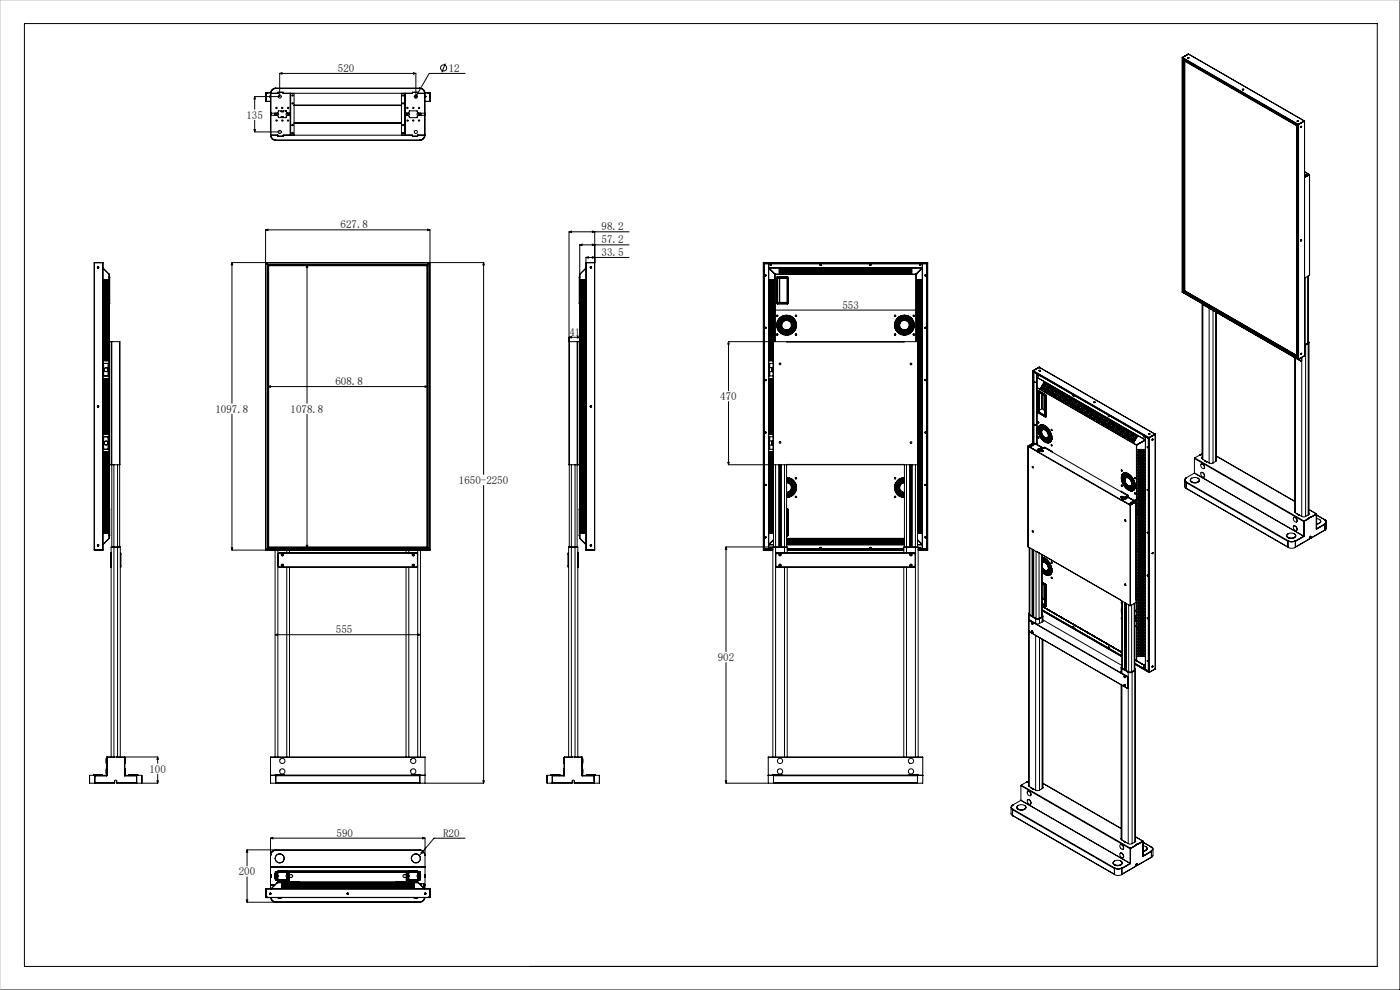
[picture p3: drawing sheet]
<svg xmlns="http://www.w3.org/2000/svg" width="297mm" height="210mm" viewBox="0 0 297 210" stroke-linecap="round" stroke-linejoin="round" font-family="sans-serif">
<defs><g id="words">
<g font-size="2.3">
<text x="71.7" y="15.3">520</text>
<text x="95.2" y="15.2">12</text>
<text x="52.3" y="25.2">135</text>
<text x="72.2" y="48.4">627.8</text>
<text x="127.6" y="51.6">57.2</text>
<text x="127.6" y="48.8">98.2</text>
<text x="127.6" y="54.3">33.5</text>
<text x="178.7" y="65.4">553</text>
<text x="120.8" y="71.2">41</text>
<text x="71.2" y="81.7">608.8</text>
<text x="45.7" y="87.5">1097.8</text>
<text x="61.6" y="87.5">1078.8</text>
<text x="152.8" y="84.9">470</text>
<text x="97.4" y="102.6">1650-2250</text>
<text x="71.3" y="134.3">555</text>
<text x="152.3" y="140.2">902</text>
<text x="31.7" y="163.9">100</text>
<text x="71.4" y="177.5">590</text>
<text x="94" y="177.5">R20</text>
<text x="50.7" y="185.7">200</text>
</g>
</g></defs>
<g fill="none" stroke="#000" stroke-width=".21">
<path d="M5.2 5h287v200h-287zM56.3 19.7h.1M56.3 19.7v1.8M56.4 19.7h-.1M56.4 19.7h.1M56.4 19.7v1.8M56.4 19.7h1M56.7 19.7h.1M57.4 19.8h.1M57.4 19.8v4.2M57.4 19.8h1.6v-.2h1.1v.2h27.4v-.2h1.1v.2M57.5 19.7h.1"/>
<path d="M57.5 19.8v8.9M58.4 18.8a1.04 1.04 0 0 0-.9 1M58.4 18.8h30.8M58.5 18.7a1.11 1.11 0 0 0-1.1 1.1M58.5 18.8a1.03 1.03 0 0 0-1 1M58.5 18.8h-.1M58.5 18.7v.1M58.5 18.7h30.6M58.9 19.8h.1M59.3 15.6v4.9h-5.3M59.3 15.6h28.9M59.3 15.6l.5-.2v.3z"/>
<path d="M61.6 19.8l-.1 4.2M61.6 19.8h.1M61.6 19.8l.1 8.9M62.4 19.8v8.9h-.7M85.2 19.8v8.9h.7M85.9 19.8h.1M85.9 19.8l.1 4.2M85.9 19.8v8.9M87.7 15.4l.5 .2-.5 .1zM88.2 15.6v4.9M88.6 19.6v.2h1.6M88.7 19.8h.1"/>
<path d="M89.1 18.7a1.11 1.11 0 0 1 1.1 1.1M89.1 18.8a1.03 1.03 0 0 1 1 1 1.04 1.04 0 0 0-.9-1M89.1 18.8h.1M89.1 18.7v.1M90.1 19.7h.1M90.2 19.7h1M90.2 19.8l-.1 8.9M90.2 19.8v4.2M90.9 19.7h.1M91.1 19.7v1.8M91.2 19.7h.1M91.2 19.7v1.8"/>
<path d="M94.5 13.5l-.8 1.8M98.7 15.6h-7.6l-3 5.2M250.8 12.2h.1M250.8 12.2v49.8M250.8 12.2l24.6 14.2M250.8 12.2l24.7 14.2M250.9 12.2h.1M251.1 12.6v.1M251.1 12.6l24.1 14M251.1 12.3l-.1 49.8M251.1 12.7l.1 .1M251.1 12.3h.1"/>
<path d="M251.2 12.8l23.9 13.8M251.2 12.8v49M251.3 13l23.7 13.7v48.7l-23.7-13.7zM251.4 11.9h.1M252 12.3h.1M252 12.3h.2M252 12.4h.1M252.1 11.5h.1M252.1 11.5l-1.3 .7M252.2 11.5h.1M252.2 11.5l24.5 14.1M263.6 19h.1"/>
<path d="M263.6 19h.2zM263.6 19.1h.2M263.6 19.1h.1M297 0v210h-297M53.9 27.5h.3l-.2 .5zM54 28h5.3M54 20.5v2.7M54 25.5v2.5M54 20.5l.2 .5h-.3zM56.3 21.5h.1M56.4 21.5h.1M56.4 21.5h1"/>
<path d="M56.4 21.2v.1M56.4 21.4h.1M56.4 20.5h.1M56.4 20.2h.1M56.4 21.2h.1M56.4 20.4h.1M57.2 20.5h.1M57.4 24h.1M57.4 24.5h.1M57.4 28.7h.1M57.4 24v.5M57.4 28.7a1.11 1.11 0 0 0 1.1 1.1"/>
<path d="M57.4 20.3l-.2 .2 .2 .1M57.4 20.4l-.1 .1 .1 .1-.2-.1M57.4 20.4l-.2 .1M57.4 24.5v4.2M57.4 28.7h1.6M57.5 24v.5M57.5 24h1.4l.2 .2-.2 .3h-1.4M57.5 28.7h1.5v.2h1.1v-.2h1.4M58.3 24v.5M58.4 24v.5M58.4 29.7a1.04 1.04 0 0 1-.9-1 1.03 1.03 0 0 0 1 1M58.4 29.7h.1"/>
<path d="M58.4 29.7h30.8M58.5 24v.5zM58.5 29.7v.1M58.5 29.8h30.6M58.6 24v.5M58.9 28.7h.1M59.6 25v-.3h.5v.3M59.6 23.5v.2h.5v-.2M60.1 28.7h27.4M60.6 23.5l.1 .1M60.7 24.9l-.1 .1M61 24l-.3-.3v-.2h-1.6v.2l-.4 .3v.5l.4 .2v.3h1.6v-.3l.3-.2"/>
<path d="M61 24v.5M61.2 24v.1M61.2 24.4v.1M61.2 24.1h-.1v.3h.1M61.2 24v.5M61.3 24v.5M61.4 24v.5M61.5 24v.5M61.5 24h-.7l-.1 .2 .1 .2 .7 .1M61.5 28.7h.1M61.5 24.5v4.2M61.6 24v.5"/>
<path d="M61.7 28.7h.1M62.4 26.1h22.8M62.4 22.4h22.8M62.4 26.2h22.8M62.4 22.3h22.8M85.9 28.7h.1M86 24h.7l.2 .2-.2 .2-.7 .1M86 24v.5M86 28.7h1.5v.2h1.1v-.2h1.6M86 24.5v4.2M86.1 24v.5M86.3 24v.5"/>
<path d="M86.4 24v.5M86.5 24v.5M86.6 24l.2-.3v-.2h1.7v.2l.3 .3M86.6 24.5l.2 .2v.3h1.7v-.3l.3-.2M88 20.6l.4-.4-.1 .5zM88.2 20.3l.2 .1-.3 .4zM88.7 28.7h.1M88.8 24v.5M88.9 24v.5M89.1 24v.5M89.1 29.7v.1M89.2 29.7a1.04 1.04 0 0 0 .9-1 1.03 1.03 0 0 1-1 1"/>
<path d="M89.2 29.7h-.1M89.2 24v.5M89.3 24v.5M90.1 28.7h.1M90.1 28.7h-1.5v.2M90.1 24v.5M90.2 24h-1.5l-.3 .2 .3 .3h1.5M90.2 28.7a1.11 1.11 0 0 1-1.1 1.1M90.2 24v.5M90.2 20.3l.2 .2-.2 .1M90.2 20.4l.1 .1-.1 .1 .1-.1M90.2 20.4l.1 .1"/>
<path d="M90.2 24.5v4.2M90.2 21.5h1M90.3 20.5h.1M91.1 21.2v.1M91.1 21.4h.1M91.1 20.2h.1M91.1 20.4h.1M91.2 20.5h.1M91.2 21.5h.1M275.1 26.6v49M275.2 26.6h-.1M275.2 26.6h.1"/>
<path d="M275.2 25.7h.1M275.2 25.7v.1M275.2 25.7l.2 .1M275.3 25.7h.1M275.3 26.2l-.1 49.8M275.3 26.2v.1M275.3 25.8h.1M275.4 26.4h.1M275.4 26.4v49.8M275.5 26.4h.1M275.5 26.4h-.1M275.5 26.4v49.8"/>
<path d="M275.9 27h.1M276 27h.1M276 27h-.1M276 26.1h.1M276 26.8l-.1 .1M276 26.8v.2M276.7 25.7h.1M276.7 25.7l-1.2 .7M276.8 37.1h.2M276.8 37.3l.1 .2M276.8 37.2h.2M276.8 25.7h.1"/>
<path d="M276.8 25.7l-.1 49.7M276.8 36.4l1 .6M276.9 37.5v.1M277 37.1l.2 .1M277 37.1v.1M277 37.2l.2 .1M277.1 37.2l-.2 .2M277.2 37.2h.2M277.2 37.3h.1M277.2 37.2v.1M277.2 37v.1M277.2 37l.2 .1"/>
<path d="M277.2 37.3l-.3 .2M277.4 37.1h.1M277.4 37.1h-.1M277.4 36.9l.2 .1-.2 .2M277.4 37.2h.1M277.6 37.1l-.1 .1M277.6 37v.2zM277.8 37h.1M277.8 37l-1 .6 .1-.1M277.8 37v.1M277.8 37.1l-1 .6M277.8 37v21.4"/>
<path d="M20 55.7h.1M20 55.7v61M20 55.7h1.8M20.8 56.6v.2M20.8 56.6h.1M20.8 56.8h.1M21.8 55.7h.1M21.8 55.7v61M21.8 56.9l1.3 1.3M22.1 59.3v.1M22.1 59.7v.1M22.1 59.4h.1"/>
<path d="M22.1 59.8h.1M22.3 59.3v.1M22.3 59.7v.1M22.6 59.3v.1M22.6 59.7v.1M22.9 59.3v.1zM22.9 59.7v.1zM23.1 58.2h.1M23.1 58.2v56M23.2 58.9h.1M23.2 58.7h.1M23.2 58.2v56"/>
<path d="M23.2 58.7v.2M23.2 58.7l.1 .2M23.2 58.9v5.4M23.3 58.9v5.4M49.2 55.7h53.4M49.2 55.7v29.8M49.2 55.7l.2 .5h-.3zM56.3 48.8v67.9M56.3 48.8h34.9M56.3 48.8l.5-.2v.3zM56.4 55.7h34.8M56.4 55.7v61"/>
<path d="M56.7 55.7v61M56.7 56.1h.1M56.7 56.1h34.1M56.7 56.1l.2 .1M56.9 56.2h33.8M56.9 56.2v60M57 56.4h33.6v59.6h-33.6zM65.1 56.2v29.3M65.1 56.2l.2 .5h-.3zM90.7 56.2v60M90.7 48.6l.5 .2-.5 .1zM90.8 56.1l-.1 .1"/>
<path d="M90.8 56.1h.1M90.9 55.7v61M91.2 55.7v61M91.2 48.8v67.9M102.6 55.7v44.9M102.6 55.7l.1 .5h-.3zM120.7 49.2v49.4h1.9M120.7 49.2h12.8M120.7 49.2l.5-.2v.3zM122.9 58.9h.1M122.9 58.9v5.4M122.9 58.7v.2"/>
<path d="M122.9 58.7h.1M123 58.2h.1M123 51.9v62.3M123 51.9h10.5M123 51.9l.5-.1v.3zM123.3 59.7v.1M123.3 59.3v.1M123.5 59.7v.1M123.5 59.3v.1M123.8 59.7v.1M123.8 59.3v.1M124.1 59.7v.1"/>
<path d="M124.1 59.3v.1M124.3 56.9l-1.3 1.3M124.3 54.6v62.1M124.3 54.6h9.2M124.3 54.6l.5-.1v.3zM124.3 55.7h.1M124.3 55.7h1.8M124.3 55.7v61M125.4 56.6h.1M125.7 54.5l.5 .1-.5 .2zM125.7 51.8l.5 .1-.5 .2zM125.7 49l.5 .2-.5 .1z"/>
<path d="M126.1 55.7h.1M126.1 55.7v61M126.2 49.2v67.5M161.9 55.7h.1M161.9 55.7v61M162 55.7h.1M162 55.7h-.1M162 55.7h34.8M162 55.8h.2v60.8M162 55.7v61M162 55.7v.1M162.2 56.4h.1"/>
<path d="M162.2 55.9h.1M162.2 55.8v60.8M162.2 56.2h.1M162.2 55.9h34.4M162.2 56.1l.1-.1h34.1l.2 .1M162.4 58.5h.1M162.4 58.3v.2M162.4 58.3h.1M163.1 56.8v.1M163.1 56.2h.1M163.1 56.4h.1M163.1 56.8h.1"/>
<path d="M163.1 56.8h32.6M163.1 56v60.4M163.1 56.9l1.3 1.3M163.1 56.9h.1M163.1 56.8l1.3 1.4M163.2 56.9h.1M163.3 59.3v.1M163.3 59.7v.1M163.4 56.2h.1M163.5 56.2h.1M163.6 56.2h.1M163.6 59.3v.1"/>
<path d="M163.6 59.7v.1M163.7 56.2h-.1M163.9 59.3v.1M163.9 59.7v.1M164.2 59.3v.1M164.2 59.7v.1M164.4 58.2h.1M164.4 58.2h30M164.4 58.2v14.3M164.4 58.2h29.9M164.7 58.9h.1M164.7 58.9v5.4"/>
<path d="M164.8 58.9v5.4M164.9 58.8l-.1 .1M164.9 58.7v.1M164.9 58.7l-.2 .2M164.9 58.7h2.2M164.9 58.8h2.2M164.9 59h.1M164.9 59h2.1M164.9 59v5.2M165 59h2M165 59v5.1M165.3 57.9h.1"/>
<path d="M165.3 57.7h.1M165.3 57.4h.1M165.3 57.1h.1M165.4 59v5.1M165.7 57.9h.1M165.7 57.7h.1M165.7 57.4h.1M165.7 57.1h.1M166.1 57.9h.1M166.1 57.7h.1M166.1 57.4h.1M166.1 57.1h.1"/>
<path d="M166.5 57.9h.1M166.5 57.7h.1M166.5 57.4h.1M166.5 57.1h.1M166.8 57.9h.2M166.8 57.7h.2M166.8 57.4h.2M166.8 57.1h.2M167 59v5.1M167 59h.1M167 59v5.2M167.1 58.8l.1 .1"/>
<path d="M167.1 58.7v.1M167.1 58.7l.1 .2M167.2 58.9h.1M167.2 58.9v5.4M167.2 57.9h.2M167.2 57.7h.2M167.2 57.4h.2M167.2 57.1h.2M167.6 57.9h.2M167.6 57.7h.2M167.6 57.4h.2M167.6 57.1h.2"/>
<path d="M168 57.9h.2M168 57.7h.2M168 57.4h.2M168 57.1h.2M168.4 57.9h.2M168.4 57.7h.2M168.4 57.4h.2M168.4 57.1h.2M168.8 57.9h.1M168.8 57.7h.1M168.8 57.4h.1M168.8 57.1h.1"/>
<path d="M169.2 57.9h.1M169.2 57.7h.1M169.2 57.4h.1M169.2 57.1h.1M169.6 57.9h.1M169.6 57.7h.1M169.6 57.4h.1M169.6 57.1h.1M170 57.9h.1M170 57.7h.1M170 57.4h.1M170 57.1h.1"/>
<path d="M170.3 57.9h.2M170.3 57.7h.2M170.3 57.4h.2M170.3 57.1h.2M170.7 57.9h.2M170.7 57.7h.2M170.7 57.4h.2M170.7 57.1h.2M171.1 57.9h.2M171.1 57.7h.2M171.1 57.4h.2M171.1 57.1h.2"/>
<path d="M171.5 57.9h.2M171.5 57.7h.2M171.5 57.4h.2M171.5 57.1h.2M171.9 57.9h.2M171.9 57.7h.2M171.9 57.4h.2M171.9 57.1h.2M172.3 57.9h.1M172.3 57.7h.1M172.3 57.4h.1M172.3 57.1h.1"/>
<path d="M172.7 57.9h.1M172.7 57.7h.1M172.7 57.4h.1M172.7 57.1h.1M173.1 57.9h.1M173.1 57.7h.1M173.1 57.4h.1M173.1 57.1h.1M173.5 57.9h.1M173.5 57.7h.1M173.5 57.4h.1M173.5 57.1h.1"/>
<path d="M173.8 57.9h.2M173.8 57.7h.2M173.8 57.4h.2M173.8 57.1h.2M174 56.2h.1M174 56.2h.2M174.2 56.2h.1M174.2 57.9h.2M174.2 57.7h.2M174.2 57.4h.2M174.2 57.1h.2M174.6 57.9h.2"/>
<path d="M174.6 57.7h.2M174.6 57.4h.2M174.6 57.1h.2M175 57.9h.2M175 57.7h.2M175 57.4h.2M175 57.1h.2M175.4 57.9h.2M175.4 57.7h.2M175.4 57.4h.2M175.4 57.1h.2M175.8 57.9h.1"/>
<path d="M175.8 57.7h.1M175.8 57.4h.1M175.8 57.1h.1M176.2 57.9h.1M176.2 57.7h.1M176.2 57.4h.1M176.2 57.1h.1M176.6 57.9h.1M176.6 57.7h.1M176.6 57.4h.1M176.6 57.1h.1M177 57.9h.1"/>
<path d="M177 57.7h.1M177 57.4h.1M177 57.1h.1M177.3 57.9h.2M177.3 57.7h.2M177.3 57.4h.2M177.3 57.1h.2M177.7 57.9h.2M177.7 57.7h.2M177.7 57.4h.2M177.7 57.1h.2M178.1 57.9h.2"/>
<path d="M178.1 57.7h.2M178.1 57.4h.2M178.1 57.1h.2M178.5 57.9h.2M178.5 57.7h.2M178.5 57.4h.2M178.5 57.1h.2M178.9 57.9h.2M178.9 57.7h.2M178.9 57.4h.2M178.9 57.1h.2M179.3 57.9h.1"/>
<path d="M179.3 57.7h.1M179.3 57.4h.1M179.3 57.1h.1M179.7 57.9h.1M179.7 57.7h.1M179.7 57.4h.1M179.7 57.1h.1M180.1 57.9h.1M180.1 57.7h.1M180.1 57.4h.1M180.1 57.1h.1M180.5 57.9h.1"/>
<path d="M180.5 57.7h.1M180.5 57.4h.1M180.5 57.1h.1M180.8 57.9h.2M180.8 57.7h.2M180.8 57.4h.2M180.8 57.1h.2M181.2 57.9h.2M181.2 57.7h.2M181.2 57.4h.2M181.2 57.1h.2M181.6 57.9h.2"/>
<path d="M181.6 57.7h.2M181.6 57.4h.2M181.6 57.1h.2M182 57.9h.2M182 57.7h.2M182 57.4h.2M182 57.1h.2M182.4 57.9h.2M182.4 57.7h.2M182.4 57.4h.2M182.4 57.1h.2M182.8 57.9h.1"/>
<path d="M182.8 57.7h.1M182.8 57.4h.1M182.8 57.1h.1M183.2 57.9h.1M183.2 57.7h.1M183.2 57.4h.1M183.2 57.1h.1M183.6 57.9h.1M183.6 57.7h.1M183.6 57.4h.1M183.6 57.1h.1M184 57.9h.1"/>
<path d="M184 57.7h.1M184 57.4h.1M184 57.1h.1M184.3 57.9h.2M184.3 57.7h.2M184.3 57.4h.2M184.3 57.1h.2M184.5 56.2h.1M184.6 56.2h.1M184.7 56.2h.1M184.7 57.9h.2M184.7 57.7h.2"/>
<path d="M184.7 57.4h.2M184.7 57.1h.2M184.8 56.2h-.1M185.1 57.9h.2M185.1 57.7h.2M185.1 57.4h.2M185.1 57.1h.2M185.5 57.9h.2M185.5 57.7h.2M185.5 57.4h.2M185.5 57.1h.2M185.9 57.9h.2"/>
<path d="M185.9 57.7h.2M185.9 57.4h.2M185.9 57.1h.2M186.3 57.9h.1M186.3 57.7h.1M186.3 57.4h.1M186.3 57.1h.1M186.7 57.9h.1M186.7 57.7h.1M186.7 57.4h.1M186.7 57.1h.1M187.1 57.9h.1"/>
<path d="M187.1 57.7h.1M187.1 57.4h.1M187.1 57.1h.1M187.5 57.9h.1M187.5 57.7h.1M187.5 57.4h.1M187.5 57.1h.1M187.8 57.9h.2M187.8 57.7h.2M187.8 57.4h.2M187.8 57.1h.2M188.2 57.9h.2"/>
<path d="M188.2 57.7h.2M188.2 57.4h.2M188.2 57.1h.2M188.6 57.9h.2M188.6 57.7h.2M188.6 57.4h.2M188.6 57.1h.2M189 57.9h.2M189 57.7h.2M189 57.4h.2M189 57.1h.2M189.4 57.9h.2"/>
<path d="M189.4 57.7h.2M189.4 57.4h.2M189.4 57.1h.2M189.8 57.9h.1M189.8 57.7h.1M189.8 57.4h.1M189.8 57.1h.1M190.2 57.9h.1M190.2 57.7h.1M190.2 57.4h.1M190.2 57.1h.1M190.6 57.9h.1"/>
<path d="M190.6 57.7h.1M190.6 57.4h.1M190.6 57.1h.1M191 57.9h.1M191 57.7h.1M191 57.4h.1M191 57.1h.1M191.3 57.9h.2M191.3 57.7h.2M191.3 57.4h.2M191.3 57.1h.2M191.7 57.9h.2"/>
<path d="M191.7 57.7h.2M191.7 57.4h.2M191.7 57.1h.2M192.1 57.9h.2M192.1 57.7h.2M192.1 57.4h.2M192.1 57.1h.2M192.5 57.9h.2M192.5 57.7h.2M192.5 57.4h.2M192.5 57.1h.2M192.9 57.9h.2"/>
<path d="M192.9 57.7h.2M192.9 57.4h.2M192.9 57.1h.2M193.3 57.9h.1M193.3 57.7h.1M193.3 57.4h.1M193.3 57.1h.1M194.3 58.2h.1M194.3 58.2v14.3M194.4 58.2h-.1M194.4 58.2v14.3M194.6 59.7v.1"/>
<path d="M194.6 59.3v.1M194.6 59.8h.1M194.6 59.4h.1M194.9 59.3v.1M194.9 59.7v.1M194.9 59.4h.1M194.9 59.8h.1M195.1 56.2h.1M195.1 59.7v.1M195.1 59.3v.1M195.1 56.2h.2M195.3 56.2h.1"/>
<path d="M195.4 59.3v.1M195.4 59.7v.1M195.6 56.9h.1M195.6 56.8l-1.3 1.4M195.6 56.8v.1M195.6 56.9l-1.3 1.3M195.7 56.9l-1.3 1.3M195.7 56.8h-.1M195.7 56.8l-.1 .1M195.7 56.2h.1M195.7 56.4h.1M195.7 56v60.4"/>
<path d="M195.7 56.8h.1M195.7 56.8v.1M196.3 58.3h.1M196.3 58.3v.2M196.3 58.5h.1M196.6 56.2h.1M196.6 56.4h.1M196.6 55.9h.1M196.6 55.8v60.8M196.7 55.7v.1M196.7 55.8h-.1v60.8M196.7 55.7l.1 61"/>
<path d="M196.8 55.7h.1M196.8 55.7v61M275.9 51l.1 .1M276 51.1h.1M276 51.1h-.1M276 50.9l-.1 .1M276 50.9v.2M276 50.9v.1M276.9 58.9v14.2M277.4 58.6v14.2M277.6 58.5v14.2M277.8 58.4l-1 .6"/>
<path d="M277.8 58.4h.1M22 77.1h.9l.1 2.7h-1zM22 77.1h.9M22 73.4h.1M22.1 60.1h.1M22.1 60.4v.1M22.1 60.8v.1M22.1 61.2v.1M22.1 62.8v.1M22.1 62.4v.1M22.1 64.3v.1M22.1 64.7v.1"/>
<path d="M22.1 65.1v.1M22.1 67.4v.1M22.1 68.2v.1M22.1 67.8v.1M22.1 68.6v.1M22.1 69.8v.1M22.1 69.4v.1M22.1 61.6v.1M22.1 62v.1M22.1 63.2v.1M22.1 63.6h.1M22.1 63.9v.1"/>
<path d="M22.1 65.5v.1M22.1 65.9v.1M22.1 66.3v.1M22.1 66.7v.1M22.1 67.1h.1M22.1 69v.1M22.1 70.2v.1M22.1 70.6h.1M22.1 71.7v.1M22.1 71.3v.1M22.1 70.9v.1M22.1 72.5v.1"/>
<path d="M22.1 72.1v.1M22.1 72.9v.1M22.1 73.3v.1M22.1 74.1h.1M22.1 73.7v.1M22.1 74.4v.1M22.1 74.8v.1M22.1 75.2v.1M22.1 75.6v.1M22.1 76v.1M22.1 76.4v.1M22.1 60.1v.1"/>
<path d="M22.1 60.5v.1M22.1 60.9v.1M22.1 61.7v.1M22.1 62.1v.1M22.1 61.3v.1M22.1 62.9h.1M22.1 62.5v.1M22.1 63.3h.1M22.1 63.6v.1M22.1 64.4v.1M22.1 64v.1M22.1 64.8v.1"/>
<path d="M22.1 65.2v.1M22.1 65.6v.1M22.1 66v.1M22.1 66.4h.1M22.1 66.8h.1M22.1 67.1v.1M22.1 67.5v.1M22.1 68.3v.1M22.1 67.9v.1M22.1 69.1v.1M22.1 68.7v.1M22.1 69.9h.1"/>
<path d="M22.1 69.5v.1M22.1 70.3h.1M22.1 70.6v.1M22.1 71.8v.1M22.1 71.4v.1M22.1 71v.1M22.1 72.6v.1M22.1 72.2v.1M22.1 73v.1M22.1 73.4h.1M22.1 74.1v.1M22.1 73.8h.1"/>
<path d="M22.1 74.5v.1M22.1 74.9v.1M22.1 75.3v.1M22.1 75.7v.1M22.1 76.1v.1M22.1 76.5v.1M22.3 66.8h.1M22.3 60.1v.1M22.3 60.8v.2M22.3 60.4v.2M22.3 61.6v.2M22.3 61.2v.2"/>
<path d="M22.3 62v.2M22.3 62.8v.1M22.3 62.4v.2M22.3 63.6v.1M22.3 63.2v.1M22.3 63.9v.2M22.3 64.3v.2M22.3 64.7v.2M22.3 65.5v.2M22.3 65.1v.2M22.3 66.3v.1M22.3 65.9v.2"/>
<path d="M22.3 67.1v.1M22.3 66.7l.1 .1M22.3 67.8v.2M22.3 67.4v.2M22.3 68.2v.2M22.3 68.6v.2M22.3 69v.2M22.3 69.8v.1M22.3 69.4v.2M22.3 70.6v.1M22.3 70.2v.1M22.3 71.3v.2"/>
<path d="M22.3 71.7v.2M22.3 70.9v.2M22.3 72.5v.2M22.3 72.1v.2M22.3 73.3v.1M22.3 72.9v.2M22.3 74.1v.1M22.3 74.4v.2M22.3 73.7v.1M22.3 74.8v.2M22.3 75.2v.2M22.3 76v.2"/>
<path d="M22.3 75.6v.2M22.3 76.4v.2M22.4 66.8h-.1M22.6 66.8h.1M22.6 60.1v.1M22.6 63.2v.1M22.6 65.5v.2M22.6 65.9v.2M22.6 66.3v.1M22.6 66.7v.1M22.6 67.1v.1M22.6 67.4v.2"/>
<path d="M22.6 68.2v.2M22.6 67.8v.2M22.6 69v.2M22.6 68.6v.2M22.6 69.4v.2M22.6 69.8v.1M22.6 71.3v.2M22.6 71.7v.2M22.6 70.9v.2M22.6 72.1v.2M22.6 72.5v.2M22.6 73.3v.1"/>
<path d="M22.6 72.9v.2M22.6 73.7v.1M22.6 74.4v.2M22.6 74.1v.1M22.6 74.8v.2M22.6 75.2v.2M22.6 75.6v.2M22.6 76v.2M22.6 76.4v.2M22.6 60.8v.2M22.6 60.5v.1M22.6 61.2v.2"/>
<path d="M22.6 61.6v.2M22.6 62v.2M22.6 62.8v.1M22.6 62.4v.2M22.6 63.6v.1M22.6 64v.1M22.6 64.3v.2M22.6 64.7v.2M22.6 65.1v.2M22.6 70.2v.1M22.6 70.6v.1M22.8 66.8h.1"/>
<path d="M22.9 60.1v.1zM22.9 60.5v.1zM22.9 60.8v.2zM22.9 62v.2zM22.9 61.2v.2zM22.9 61.6v.2zM22.9 62.8v.1zM22.9 62.4v.2zM22.9 63.2v.1zM22.9 63.6v.1zM22.9 64v.1zM22.9 64.7v.2"/>
<path d="M22.9 65.5v.2M22.9 65.9v.2M22.9 66.3v.1M22.9 66.7v.1M22.9 67.1v.1M22.9 71.7v.2M22.9 71.3v.2M22.9 72.1v.2M22.9 72.5v.2M22.9 72.9v.2M22.9 73.3v.1M22.9 74.4v.2"/>
<path d="M22.9 74.1v.1M22.9 73.7v.1M22.9 75.2v.2M22.9 74.8v.2M22.9 75.6v.2M22.9 76v.2M22.9 76.4v.2M22.9 64.3v.2M22.9 65.1v.2M22.9 68.2v.2M22.9 67.4v.2M22.9 67.8v.2"/>
<path d="M22.9 69v.2M22.9 68.6v.2M22.9 69.8v.1M22.9 69.4v.2M22.9 70.6v.1M22.9 70.2v.1M22.9 70.9v.2M22.9 66.8h.1M23.2 72.5h.1M23.2 64.3h.1M23.2 64.5h.1M23.2 64.3v.2"/>
<path d="M23.3 64.3l-.1 .2M23.6 72.5h.1M23.6 72.5h-.3l-.1 .1M23.6 72.5v26.1M23.7 72.5h1.7M23.7 72.5v43.5M25.4 72.5v26.1M120.7 72.5h.1M120.7 71.5h2.3M120.7 71.5l.5-.1v.3zM120.8 72.5h1.6M120.8 72.5v43.5"/>
<path d="M122.4 72.5h.2M122.4 72.5v43.5M122.5 71.4l.5 .1-.5 .2zM122.6 72.5h.3l.1 .1M122.6 72.5v26.1M122.9 64.3h.1M122.9 64.3v.2M122.9 64.5h.1M123 72.5h-.1M123.2 66.8h.1M123.2 77.3h.1M123.3 79.9v.2"/>
<path d="M123.3 79.5v.2M123.3 79.1v.2M123.3 78.7v.2M123.3 78.3v.2M123.3 77.9v.2M123.3 77.6v.1M123.3 77.2v.1M123.3 76.8v.1M123.3 76.4v.2M123.3 76v.2M123.3 75.6v.2M123.3 75.2v.2"/>
<path d="M123.3 74.8v.2M123.3 74.4v.2M123.3 74.1v.1M123.3 73.7v.1M123.3 73.3v.1M123.3 72.9v.2M123.3 72.5v.2M123.3 72.1v.2M123.3 71.7v.2M123.3 71.3v.2M123.3 70.9v.2M123.3 70.6v.1"/>
<path d="M123.3 70.2v.1M123.3 69.8v.1M123.3 69.4v.2M123.3 69v.2M123.3 68.6v.2M123.3 68.2v.2M123.3 67.8v.2M123.3 65.9v.2M123.3 67.4v.2M123.3 65.5v.2M123.3 67.1v.1M123.3 65.1v.2"/>
<path d="M123.3 64.7v.2M123.3 66.7v.1M123.3 66.3v.1M123.3 64.3v.2M123.3 63.9v.2M123.3 63.6v.1M123.3 63.2v.1M123.3 62.8v.1M123.3 62.4v.2M123.3 62v.2M123.3 61.6v.2M123.3 61.2v.2"/>
<path d="M123.3 60.8v.2M123.3 60.4v.2M123.3 60.1v.1M123.5 66.8h.1M123.5 77.3h.1M123.5 79.9v.2M123.5 79.5v.2M123.5 79.1v.2M123.5 78.7v.2M123.5 78.3v.2M123.5 77.9v.2M123.5 77.6v.1"/>
<path d="M123.5 77.2v.1M123.5 76.8v.1M123.5 76.4v.2M123.5 76v.2M123.5 75.6v.2M123.5 75.2v.2M123.5 74.8v.2M123.5 74.4v.2M123.5 74.1v.1M123.5 73.7v.1M123.5 73.3v.1M123.5 72.9v.2"/>
<path d="M123.5 72.5v.2M123.5 72.1v.2M123.5 71.7v.2M123.5 71.3v.2M123.5 70.9v.2M123.5 70.6v.1M123.5 70.2v.1M123.5 69.8v.1M123.5 69.4v.2M123.5 69v.2M123.5 68.6v.2M123.5 68.2v.2"/>
<path d="M123.5 67.8v.2M123.5 65.9v.2M123.5 67.4v.2M123.5 65.5v.2M123.5 67.1v.1M123.5 65.1v.2M123.5 64.7v.2M123.5 66.7v.1M123.5 66.3v.1M123.5 64.3v.2M123.5 63.9v.2M123.5 63.6v.1"/>
<path d="M123.5 63.2v.1M123.5 62.8v.1M123.5 62.4v.2M123.5 62v.2M123.5 61.6v.2M123.5 61.2v.2M123.5 60.8v.2M123.5 60.4v.2M123.5 60.1v.1M123.8 66.8h.1M123.8 70.9v.2M123.8 70.6v.1"/>
<path d="M123.8 70.2v.1M123.8 69.8v.1M123.8 69.4v.2M123.8 69v.2M123.8 68.6v.2M123.8 68.2v.2M123.8 67.8v.2M123.8 67.4v.2M123.8 65.5v.2M123.8 67.1v.1M123.8 65.1v.2M123.8 64.7v.2"/>
<path d="M123.8 66.3v.1M123.8 64.3v.2M123.8 62.8v.1M123.8 62.4v.2M123.8 62v.2M123.8 61.6v.2M123.8 61.2v.2M123.8 79.9v.2M123.8 79.5v.2M123.8 79.1v.2M123.8 78.7v.2M123.8 78.3v.2"/>
<path d="M123.8 77.9v.2M123.8 77.6v.1M123.8 77.2v.1M123.8 76.8v.1M123.8 76.4v.2M123.8 76v.2M123.8 75.6v.2M123.8 75.2v.2M123.8 74.8v.2M123.8 74.4v.2M123.8 74.1v.1M123.8 73.7v.1"/>
<path d="M123.8 73.3v.1M123.8 72.9v.2M123.8 72.5v.2M123.8 72.1v.2M123.8 71.7v.2M123.8 71.3v.2M123.8 65.9v.2M123.8 66.7v.1M123.8 63.9v.2M123.8 63.6v.1M123.8 63.2v.1M123.8 60.8v.2"/>
<path d="M123.8 60.4v.2M123.8 60.1v.1M124.1 73.4h.1M124.1 79.9v.2M124.1 79.5v.2M124.1 79.1v.2M124.1 78.7v.2M124.1 78.3v.2M124.1 77.9v.2M124.1 77.6v.1M124.1 77.2v.1M124.1 76.8v.1"/>
<path d="M124.1 76.4v.2M124.1 76v.2M124.1 75.6v.2M124.1 75.2v.2M124.1 74.8v.2M124.1 74.4v.2M124.1 74.1v.1M124.1 73.7v.1M124.1 73.3v.1M124.1 72.9v.2M124.1 72.5v.2M124.1 72.1v.2"/>
<path d="M124.1 71.7v.2M124.1 71.3v.2M124.1 70.9v.2M124.1 70.6v.1M124.1 70.2v.1M124.1 69.8v.1M124.1 69.4v.2M124.1 69v.2M124.1 68.6v.2M124.1 68.2v.2M124.1 67.8v.2M124.1 65.9v.2"/>
<path d="M124.1 67.4v.2M124.1 65.5v.2M124.1 67.1v.1M124.1 65.1v.2M124.1 64.7v.2M124.1 66.7v.1M124.1 66.3v.1M124.1 64.3v.2M124.1 63.9v.2M124.1 63.6v.1M124.1 63.2v.1M124.1 62.8v.1"/>
<path d="M124.1 62.4v.2M124.1 62v.2M124.1 61.6v.2M124.1 61.2v.2M124.1 60.8v.2M124.1 60.4v.2M124.1 60.1v.1M154.5 72.5h40.2M154.5 72.5v10.4M154.5 72.5l.2 .5h-.3zM162.4 69.6h.1M162.4 69.5v.1"/>
<path d="M162.4 69.4v.1M162.4 69.5h.1M163.2 78.8h.1M163.2 78v.4M163.2 78.4v.4M163.2 78h.1M163.2 78.8v1h.8M163.2 78.8h.6M163.2 78h.6M163.3 77.1v.9M163.3 78.8v1M163.3 66.7v.1"/>
<path d="M163.3 68.2v.2M163.3 67.4v.2M163.3 70.6v.1M163.3 72.5v.2M163.3 65.9v.2M163.3 68.6v.2M163.3 75.6v.2M163.3 66.3v.1M163.3 64.7v.2M163.3 73.3v.1M163.3 60.8v.2M163.3 72.9v.2"/>
<path d="M163.3 65.5v.2M163.3 67.1v.1M163.3 69.4v.2M163.3 75.2v.2M163.3 74.1v.1M163.3 74.4v.2M163.3 71.7v.2M163.3 70.9v.2M163.3 62.4v.2M163.3 69v.2M163.3 67.8v.2M163.3 72.1v.2"/>
<path d="M163.3 60.1v.1M163.3 60.4v.2M163.3 61.2v.2M163.3 73.7v.1M163.3 64.3v.2M163.3 61.6v.2M163.3 62.8v.1M163.3 63.2v.1M163.3 69.8v.1M163.3 70.2v.1M163.3 76v.2M163.3 74.8v.2"/>
<path d="M163.3 65.1v.2M163.3 63.6v.1M163.3 76.4v.2M163.3 71.3v.2M163.3 63.9v.2M163.3 62v.2M163.6 75.6v.2M163.6 70.6v.1M163.6 63.2v.1M163.6 72.5v.2M163.6 64.3v.2M163.6 67.4v.2"/>
<path d="M163.6 73.7v.1M163.6 74.8v.2M163.6 63.9v.2M163.6 62.8v.1M163.6 62v.2M163.6 72.1v.2M163.6 60.4v.2M163.6 60.8v.2M163.6 73.3v.1M163.6 75.2v.2M163.6 76.4v.2M163.6 74.4v.2"/>
<path d="M163.6 69.4v.2M163.6 71.3v.2M163.6 67.8v.2M163.6 67.1v.1M163.6 61.2v.2M163.6 61.6v.2M163.6 70.2v.1M163.6 70.9v.2M163.6 66.7v.1M163.6 65.5v.2M163.6 65.9v.2M163.6 63.6v.1"/>
<path d="M163.6 69.8v.1M163.6 69v.2M163.6 68.2v.2M163.6 71.7v.2M163.6 64.7v.2M163.6 66.3v.1M163.6 62.4v.2M163.6 74.1v.1M163.6 72.9v.2M163.6 65.1v.2M163.6 60.1v.1M163.6 68.6v.2"/>
<path d="M163.6 76v.2M163.8 78v.8M163.8 78v.1M163.8 78.1v.7M163.8 78.8h.1M163.8 78.1h.1M163.8 78.8h.2M163.9 78v.8M163.9 61.2v.2M163.9 63.2v.1M163.9 65.5v.2M163.9 64.7v.2"/>
<path d="M163.9 60.8v.2M163.9 74.4v.2M163.9 66.3v.1M163.9 62v.2M163.9 65.9v.2M163.9 70.2v.1M163.9 74.8v.2M163.9 69.8v.1M163.9 67.1v.1M163.9 68.6v.2M163.9 61.6v.2M163.9 62.8v.1"/>
<path d="M163.9 73.3v.1M163.9 74.1v.1M163.9 65.1v.2M163.9 67.8v.2M163.9 67.4v.2M163.9 66.7v.1M163.9 69v.2M163.9 72.5v.2M163.9 71.3v.2M163.9 72.1v.2M163.9 73.7v.1M163.9 75.2v.2"/>
<path d="M163.9 72.9v.2M163.9 62.4v.2M163.9 75.6v.2M163.9 68.2v.2M163.9 60.4v.2M163.9 70.6v.1M163.9 69.4v.2M163.9 76.4v.2M163.9 71.7v.2M163.9 70.9v.2M163.9 60.1v.1M163.9 76v.2"/>
<path d="M163.9 64.3v.2M163.9 63.9v.2M163.9 63.6v.1M164 72.5l.1 43.5M164 77.1h-.8v.9M164 78h-.2M164 65.8l.1 32.9M164 65.8h30.7M164 65.8l.5-.2v.3zM164.2 67.8v.2M164.2 67.4v.2M164.2 71.3v.2"/>
<path d="M164.2 69v.2M164.2 63.2v.1M164.2 69.4v.2M164.2 70.6v.1M164.2 71.7v.2M164.2 67.1v.1M164.2 66.3v.1M164.2 66.7v.1M164.2 62.4v.2M164.2 70.2v.1M164.2 68.2v.2M164.2 69.8v.1"/>
<path d="M164.2 70.9v.2M164.2 62.8v.1M164.2 62v.2M164.2 68.6v.2M164.2 60.1v.1M164.2 60.4v.2M164.2 61.6v.2M164.2 63.9v.2M164.2 63.6v.1M164.2 72.1v.2M164.2 61.2v.2M164.2 65.1v.2"/>
<path d="M164.2 65.5v.2M164.2 64.3v.2M164.2 60.8v.2M164.2 64.7v.2M164.2 65.9v.2M164.7 64.3l.2 .2M164.7 64.3h.1M164.8 69v.2M164.8 68.7v.2M164.8 64.3l.1 .1M164.8 69.3l.1 .2M164.9 68.4l-.1 .2"/>
<path d="M164.9 69.3v.2M164.9 69.6l.1 .2M164.9 64.4v.1M164.9 64.5h2.2M164.9 64.4h2.2M164.9 64.2h2.1M164.9 69.6l.2 .2M165 68.4v.2M165 68.1l-.1 .2M165 64.1l-.1 .1M165 64.1h2M165 68.1v.2"/>
<path d="M165 69.9l.1 .2M165.1 67.9l-.1 .1M165.1 69.9h.1M165.2 70.2l.1 .1M165.2 67.9l-.1 .2M165.2 68.9l-.1 .1M165.3 67.6l-.1 .1M165.4 68.4l-.2 .1M165.4 69.5l-.1 .2M165.4 70.4l.1 .2M165.5 67.8l.2 .1M165.5 70.3l.1 .2"/>
<path d="M165.5 67.4l-.1 .1M165.5 70v.2M165.6 68.8h-.2M165.6 69.3l-.2 .1M165.6 70.6l.2 .1M165.7 69.6l-.1 .2M165.8 67.2l-.2 .1M165.8 68.4h.2M165.8 67.3l-.1 .1M165.9 70.8l.1 .1M165.9 70.7l.2 .1M165.9 68.7h-.2"/>
<path d="M166 67.1h-.1M166.1 70.4v.2M166.1 67.1l-.2 .1M166.1 70v.2M166.2 70.9l.1 .1M166.2 67.1h.2M166.2 67.7l.2 .1M166.2 69.7l-.1 .2M166.3 67h-.1M166.4 69.9v.1M166.5 71h.1M166.5 70.6l.1 .2"/>
<path d="M166.5 67.2l.2 .2M166.6 66.9h-.1M166.8 70.9l.2 .1M166.8 71.1h.2M166.8 66.9h.2M166.8 67.5l.1 .2M166.8 70l.1 .2M166.9 67v.1M166.9 67.8l.1 .2M167 72.5h24.8M167 67h-.1M167 64.1v.1"/>
<path d="M167.1 64.4v.1M167.1 66.9h.2M167.1 70l.1 .1M167.2 64.3l-.1 .1M167.2 64.3h.1M167.2 70.6l.1 .1M167.2 67.5v.2M167.2 64.3l-.1 .2M167.2 67.8v.2M167.3 71h-.2M167.3 70.9l-.2 .1M167.3 67h-.2"/>
<path d="M167.3 70.2l.2 .2M167.4 67l.2 .1M167.4 67h.2M167.5 70.8h.1M167.5 69.8h.1M167.5 70.8l-.1 .1M167.6 70.9l-.2 .1M167.7 67.1h.2M167.7 67.5l.1 .1M167.7 67.7v.2M167.8 69.9l.2 .1M167.9 70.8l-.2 .1"/>
<path d="M168 67.2l.1 .1M168 69.6h.2M168.1 69.1l-.2 .1M168.1 68.8l-.2 .1M168.1 70.6l-.1 .1M168.1 67.7v.1M168.1 67.5h.1M168.1 67.5l.2 .1M168.2 67.4l.1 .1M168.3 70.4l-.2 .1M168.3 69l-.1 .1M168.3 70.4l-.1 .2"/>
<path d="M168.4 70h-.3M168.4 67.6l.1 .2M168.4 67.6l.2 .1M168.5 70.1l-.1 .2M168.5 68.4l-.1 .1M168.5 70h.1M168.6 70.2l-.2 .1M168.6 67.9v.2M168.6 67.9l.1 .1M168.7 68.8l-.2 .1M168.7 69.9l-.1 .2M168.8 68.1v.2"/>
<path d="M168.8 68.7l.1 .2M168.8 69.6v.2M168.8 69.3l-.1 .2M168.9 68.4v.2M168.9 69v.2M168.9 69.3v.2M168.9 68.7v.2M189.8 69v.2M189.8 68.7v.2M189.8 69.3l.1 .2M189.9 68.4l-.1 .2M189.9 69.3v.2"/>
<path d="M190 68.4v.2M190 68.1l-.1 .2M190 68.1v.2M190 69.9l.1 .2M190.1 69.8l-.2-.2 .1 .2M190.1 67.9l-.1 .1M190.1 69.9h.1M190.2 69.9h.1M190.2 70.2l.1 .1M190.2 67.9l-.1 .2M190.2 68.9l-.1 .1M190.3 67.6l-.1 .1"/>
<path d="M190.4 68.4l-.2 .1M190.4 69.5l-.1 .2M190.4 70.4l.1 .2M190.5 67.8l.2 .1M190.5 70.3l.1 .2M190.5 67.4l-.1 .1M190.5 70v.2M190.6 68.8h-.2M190.6 69.3l-.2 .1M190.6 70.6l.2 .1M190.7 69.6l-.1 .2M190.8 67.2l-.2 .1"/>
<path d="M190.8 68.4h.2M190.8 67.3l-.1 .1M190.9 70.8l.1 .1M190.9 70.7l.2 .1M190.9 68.7h-.2M191 67.1h-.1M191.1 70.4v.2M191.1 67.1l-.2 .1M191.1 70v.2M191.2 70.9l.1 .1M191.2 67.1h.2M191.2 67.7l.2 .1"/>
<path d="M191.2 69.7l-.1 .2M191.3 67h-.1M191.4 69.9v.1M191.5 71h.1M191.5 70.6l.1 .2M191.5 67.2l.2 .2M191.6 66.9h-.1M191.8 70.9l.2 .1M191.8 66.9h.2M191.8 71.1h.2M191.8 67.5l.1 .2M191.8 70l.1 .2"/>
<path d="M191.9 67v.1M191.9 67.8l.1 .2M192.1 66.9h.2M192.1 70l.1 .1M192.2 70.6l.1 .1M192.2 67.5v.2M192.2 67.8v.2M192.3 71h-.2M192.3 70.9l-.2 .1M192.3 67h-.2M192.3 70.2l.2 .2M192.4 67l.2 .1"/>
<path d="M192.4 67h.2M192.5 70.8l-.1 .1M192.5 69.8h.1M192.6 70.9l-.2 .1M192.7 67.1h.2M192.7 67.5l.1 .1M192.7 67.7v.2M192.8 69.9l.2 .1M192.9 70.8l-.2 .1M193 67.2l.1 .1M193 69.6h.2M193 70.5h.1"/>
<path d="M193.1 69.1l-.2 .1M193.1 68.8l-.2 .1M193.1 70.6l-.1 .1M193.1 67.7v.1M193.1 67.5h.1M193.1 67.5l.2 .1M193.2 67.4l.1 .1M193.3 70.4l-.2 .1M193.3 69l-.1 .1M193.3 70.4l-.1 .2M193.4 70h-.3M193.4 67.6l.1 .2"/>
<path d="M193.4 69.6h.1M193.4 67.6l.2 .1M193.5 70.1l-.1 .2M193.5 68.4l-.1 .1M193.5 70h.1M193.6 70.2l-.2 .1M193.6 67.9v.2M193.6 67.9l.1 .1M193.7 68.8l-.2 .1M193.7 69.9l-.1 .2M193.8 68.1v.2M193.8 68.7l.1 .2"/>
<path d="M193.8 69.6v.2M193.8 69.3l-.1 .2M193.9 68.4v.2M193.9 69v.2M193.9 69.3v.2M193.9 68.7v.2M194.2 65.6l.5 .2-.5 .1zM194.6 65.1v.1M194.6 62.8v.1M194.6 65.9v.1M194.6 72.1v.1M194.6 64.7v.1"/>
<path d="M194.6 66.3v.1M194.6 63.9v.1M194.6 65.5v.1M194.6 60.1h.1M194.6 62.4v.1M194.6 63.6h.1M194.6 62v.1M194.6 60.8v.1M194.6 63.2v.1M194.6 71.3v.1M194.6 71.7v.1M194.6 64.3v.1"/>
<path d="M194.6 70.9v.1M194.6 61.2v.1M194.6 66.7v.1M194.6 69.8v.1M194.6 70.2v.1M194.6 70.6h.1M194.6 67.1h.1M194.6 69v.1M194.6 68.6v.1M194.6 69.4v.1M194.6 61.6v.1M194.6 60.4v.1"/>
<path d="M194.6 67.4v.1M194.6 68.2v.1M194.6 67.8v.1M194.6 65.2v.1M194.6 62.9h.1M194.6 66v.1M194.6 72.2v.1M194.6 64.8v.1M194.6 66.4h.1M194.6 64v.1M194.6 65.6v.1M194.6 60.1v.1"/>
<path d="M194.6 62.5v.1M194.6 63.6v.1M194.6 62.1v.1M194.6 60.9v.1M194.6 63.3h.1M194.6 71.4v.1M194.6 71.8v.1M194.6 64.4v.1M194.6 71v.1M194.6 61.3v.1M194.6 66.8h.1M194.6 69.9h.1"/>
<path d="M194.6 70.3h.1M194.6 70.6v.1M194.6 67.1v.1M194.6 69.1v.1M194.6 68.7v.1M194.6 69.5v.1M194.6 61.7v.1M194.6 60.5v.1M194.6 67.5v.1M194.6 68.3v.1M194.6 67.9v.1M194.7 72.5h.1"/>
<path d="M194.7 72.5l-.1 43.5M194.7 65.8v32.8M194.9 64.7v.1M194.9 64.3v.1M194.9 65.1v.1M194.9 78.7v.1M194.9 72.5v.1M194.9 71.3v.1M194.9 73.3v.1M194.9 72.9v.1M194.9 63.9v.1M194.9 71.7v.1"/>
<path d="M194.9 76v.1M194.9 77.6h.1M194.9 79.9v.1M194.9 79.5v.1M194.9 77.9v.1M194.9 68.6v.1M194.9 60.1h.1M194.9 72.1v.1M194.9 70.6h.1M194.9 62v.1M194.9 75.6v.1M194.9 76.8v.1"/>
<path d="M194.9 65.5v.1M194.9 63.6h.1M194.9 74.8v.1M194.9 69v.1M194.9 67.4v.1M194.9 70.9v.1M194.9 70.2v.1M194.9 76.4v.1M194.9 60.4v.1M194.9 63.2v.1M194.9 62.4v.1M194.9 74.1h.1"/>
<path d="M194.9 75.2v.1M194.9 77.2v.1M194.9 69.8v.1M194.9 69.4v.1M194.9 78.3v.1M194.9 79.1v.1M194.9 62.8v.1M194.9 61.2v.1M194.9 74.4v.1M194.9 66.7v.1M194.9 68.2v.1M194.9 67.8v.1"/>
<path d="M194.9 73.7v.1M194.9 61.6v.1M194.9 60.8v.1M194.9 65.9v.1M194.9 67.1h.1M194.9 66.3v.1M194.9 64.8v.1M194.9 64.4v.1M194.9 65.2v.1M194.9 78.8v.1M194.9 72.6v.1M194.9 71.4v.1"/>
<path d="M194.9 73.4h.1M194.9 73v.1M194.9 64v.1M194.9 71.8v.1M194.9 76.1v.1M194.9 77.6v.1M194.9 80v.1M194.9 79.6v.1M194.9 78v.1M194.9 68.7v.1M194.9 60.1v.1M194.9 72.2v.1"/>
<path d="M194.9 70.6v.1M194.9 62.1v.1M194.9 75.7v.1M194.9 76.9h.1M194.9 65.6v.1M194.9 63.6v.1M194.9 74.9v.1M194.9 69.1v.1M194.9 67.5v.1M194.9 71v.1M194.9 70.3h.1M194.9 76.5v.1"/>
<path d="M194.9 60.5v.1M194.9 63.3h.1M194.9 62.5v.1M194.9 74.1v.1M194.9 75.3v.1M194.9 77.3h.1M194.9 69.9h.1M194.9 69.5v.1M194.9 78.4v.1M194.9 79.2v.1M194.9 62.9h.1M194.9 61.3v.1"/>
<path d="M194.9 74.5v.1M194.9 66.8h.1M194.9 68.3v.1M194.9 67.9v.1M194.9 73.8h.1M194.9 61.7v.1M194.9 60.9v.1M194.9 66v.1M194.9 67.1v.1M194.9 66.4h.1M195.1 76.4v.2M195.1 74.1v.1"/>
<path d="M195.1 65.1v.2M195.1 76v.2M195.1 70.6v.1M195.1 73.7v.1M195.1 62.8v.1M195.1 64.7v.2M195.1 62.4v.2M195.1 69.4v.2M195.1 73.3v.1M195.1 68.6v.2M195.1 70.9v.2M195.1 76.8v.1"/>
<path d="M195.1 75.6v.2M195.1 71.3v.2M195.1 77.9v.2M195.1 60.4v.2M195.1 62v.2M195.1 64.3v.2M195.1 63.9v.2M195.1 69.8v.1M195.1 70.2v.1M195.1 65.5v.2M195.1 78.3v.2M195.1 78.7v.2"/>
<path d="M195.1 67.1v.1M195.1 61.6v.2M195.1 79.5v.2M195.1 75.2v.2M195.1 60.8v.2M195.1 61.2v.2M195.1 72.9v.2M195.1 68.2v.2M195.1 63.6v.1M195.1 77.2v.1M195.1 72.5v.2M195.1 69v.2"/>
<path d="M195.1 67.4v.2M195.1 67.8v.2M195.1 74.4v.2M195.1 60.1v.1M195.1 79.9v.2M195.1 74.8v.2M195.1 72.1v.2M195.1 71.7v.2M195.1 66.3v.1M195.1 65.9v.2M195.1 66.7v.1M195.1 77.6v.1"/>
<path d="M195.1 79.1v.2M195.1 63.2v.1M195.4 77.9v.2M195.4 79.1v.2M195.4 77.6v.1M195.4 78.7v.2M195.4 74.8v.2M195.4 63.9v.2M195.4 63.6v.1M195.4 76.8v.1M195.4 63.2v.1M195.4 78.3v.2"/>
<path d="M195.4 73.7v.1M195.4 75.2v.2M195.4 76v.2M195.4 62.4v.2M195.4 65.5v.2M195.4 66.3v.1M195.4 65.1v.2M195.4 74.1v.1M195.4 68.2v.2M195.4 62.8v.1M195.4 72.1v.2M195.4 72.5v.2"/>
<path d="M195.4 72.9v.2M195.4 74.4v.2M195.4 67.8v.2M195.4 76.4v.2M195.4 75.6v.2M195.4 77.2v.1M195.4 65.9v.2M195.4 67.1v.1M195.4 69.8v.1M195.4 69.4v.2M195.4 70.2v.1M195.4 71.3v.2"/>
<path d="M195.4 71.7v.2M195.4 73.3v.1M195.4 60.1v.1M195.4 62v.2M195.4 61.6v.2M195.4 69v.2M195.4 64.3v.2M195.4 64.7v.2M195.4 66.7v.1M195.4 79.9v.2M195.4 67.4v.2M195.4 61.2v.2"/>
<path d="M195.4 68.6v.2M195.4 79.5v.2M195.4 60.8v.2M195.4 70.6v.1M195.4 70.9v.2M195.4 60.4v.2M196.3 69.5h.1M196.3 69.5v.1M196.3 69.6h.1M196.3 69.4v.1M219.1 78.7v15.3M219.2 78.7h.1"/>
<path d="M219.2 78.6l-.1 .1M219.2 78.6h.1M219.2 78.6v.1M219.2 78.7l24.5 14.2M219.2 78.6l24.6 14.2M219.3 78.8v15.3M219.3 78.9l24.3 14M219.3 78.9v.1M219.4 78.9l-.1 .1M219.4 79h-.1M219.4 79h.1M219.9 78.2h.1"/>
<path d="M219.9 79.3v14.7M219.9 79.3h.1M220.2 79.6l.1 .2zM220.2 79.6l.1 .2M220.3 79.6l.1 .1M220.3 79.6h.1M220.4 77.9h.1M220.4 77.9l24.7 14.2M220.4 77.9l-1.2 .7M220.4 77.9l.3 .1M220.5 78.6v.1M220.5 78.6h.1"/>
<path d="M220.5 78.6l.2 .1M220.5 78.7h.1M220.7 78h.1M220.7 78h-.1M250.8 62h.1M250.8 62l24.6 14.2M250.8 62l24.4 14.1M251.1 62.1h.1M251.1 61.8l24.1 14M251.1 61.8h.1M251.2 61.8l23.9 13.8M251.2 61.8h-.1"/>
<path d="M251.3 61.7h.1M255 64.4v32.9M255.2 64.5l.1 .2M255.2 64.5v32.9M255.3 64.7l20.6 11.9 .2-.1M255.3 64.7h.1M256.5 65.4v32.8M257.3 65.8v32.4M257.9 66.2v31.7M258.1 66.3v31.4M274.6 75.8v32.8M274.8 75.9v32.9"/>
<path d="M275.1 75.6l.1 .1M275.2 75.7v.1M275.2 76.1h.1M275.4 76.2h.1M275.5 76.2h.1M275.6 76.1l-.1 .1M275.9 75.1h.1M276 75.1h.1M276 75.1h-.1M276 75l-.1 .1M276 74.9v.2M276 76.5h-.1"/>
<path d="M276 75.9v.6M276 76.5h.1M276.1 76.6h.1M276.1 76.5v.1M276.1 75.8v.7M276.2 75.8v33.7M276.7 75.5l-1.2 .7M276.7 75.4h.1M276.7 75.4l-1.2 .8M276.7 75.5h.1M276.9 73.1l-.1 .1M276.9 73.1l.1 .1"/>
<path d="M277 73.2l-.2 .1M277 73.2v36.3M277.5 72.8l-.6 .3M277.5 72.8v.1M277.5 72.9v36.3M277.5 72.9l-.5 .3M277.6 72.5l-.1 .2-.7 .5M277.6 72.4v.2l-.1 .2M277.6 72.4l.1 .2-.2 .3M277.7 72.6v36.5M20.8 86.1v.2M20.8 86.1h.1"/>
<path d="M20.8 86.3h.1M22 92.6h.9l.1 2.7h-1zM22 88.5h.1M22 90.5h.1M22 88.6h.1M22 99h.1M22 88.9h.1M22 82.6v.1M22 81.6h.1M22 81.9v.1M22 82.2v.2M22 80.8h.1"/>
<path d="M22 81.5l.1 .1zM22 82.2l.1 .1M22 81.8l.1 .2zM22 84.2l.1 .1zM22 84.6h.1M22.1 80.3v.1M22.1 81.1h.1M22.1 80.7v.1M22.1 82.2v.1M22.1 83v.1M22.1 83.8v.1M22.1 83.4v.1"/>
<path d="M22.1 84.6h.1M22.1 84.9v.1M22.1 85.3v.1M22.1 85.7v.1M22.1 86.1v.1M22.1 86.5v.1M22.1 87.7v.1M22.1 87.3v.1M22.1 86.9v.1M22.1 88.1h.1M22.1 88.4v.1M22.1 89.2v.1"/>
<path d="M22.1 90.4v.1M22.1 91.2v.1M22.1 90.8v.1M22.1 91.9v.1M22.1 91.6h.1M22.1 96.2v.1M22.1 95.8v.1M22.1 96.6v.1M22.1 97.4v.1M22.1 97v.1M22.1 97.8v.1M22.1 98.2v.1"/>
<path d="M22.1 98.6h.1M22.1 99.7v.1M22.1 99.3v.1M22.1 90v.2zM22.1 89.6v.2zM22.1 90.5h.1M22.1 82.7l-.1 .1M22.1 80.4h.1M22.1 81.1v.1M22.1 80.8h.1M22.1 83.1v.1M22.1 82.7v.1"/>
<path d="M22.1 82.7h-.1M22.1 83.9h.1M22.1 83.5v.1M22.1 85v.1M22.1 85.4v.1M22.1 85.8v.1M22.1 86.2v.1M22.1 86.6v.1M22.1 87.8h.1M22.1 87.4h.1M22.1 87v.1M22.1 88.1v.1"/>
<path d="M22.1 88.5v.1M22.1 89.3v.1M22.1 88.9v.1M22.1 90.5v.1M22.1 91.3h.1M22.1 90.9h.1M22.1 92v.1M22.1 91.6v.1M22.1 96.3v.1M22.1 95.9v.1M22.1 96.7v.1M22.1 97.5v.1"/>
<path d="M22.1 97.1v.1M22.1 97.9h.1M22.1 98.3h.1M22.1 98.6v.1M22.1 99v.1M22.1 99.8v.1M22.1 99.4v.1M22.3 88.1v.1M22.3 89h.1M22.3 89.7h.1M22.3 81.1v.1zM22.3 80.7v.1z"/>
<path d="M22.3 81.5v.1zM22.3 82.2v.2zM22.3 81.8v.2zM22.3 82.6v.2zM22.3 83v.2zM22.3 83.8v.1zM22.3 84.2v.1zM22.3 83.4v.2zM22.3 85v.1zM22.3 84.6v.1zM22.3 85.7v.2zM22.3 85.3v.2z"/>
<path d="M22.3 86.5v.2zM22.3 86.1v.2zM22.3 86.9v.2zM22.3 87.3v.1zM22.3 87.7v.1zM22.3 90v.2zM22.3 90.8v.1zM22.3 91.2v.1zM22.3 90.4v.2zM22.3 92v.1zM22.3 91.6v.1zM22.3 92h.1"/>
<path d="M22.3 91.6h.1M22.3 81.1h.1M22.3 88.1h.1M22.3 87.4h.1M22.3 80.3v.1M22.3 88.4v.2M22.3 88.8l.1 .1M22.3 89.2v.2M22.3 89.6l.1 .1M22.3 95.8v.2M22.3 96.2v.2M22.3 97v.2"/>
<path d="M22.3 96.6v.2M22.3 97.4v.2M22.3 98.2v.1M22.3 97.8v.1M22.3 98.9v.2M22.3 98.6v.1M22.3 99.7v.2M22.3 99.3v.2M22.4 80.4h-.1M22.4 89.7h.1M22.4 88.9l-.1 .1M22.4 89.7l-.1 .1"/>
<path d="M22.6 80.3v.1M22.6 80.7v.1M22.6 81.4v.2M22.6 81.1v.1M22.6 81.8v.2M22.6 82.2v.2M22.6 83v.2M22.6 82.6v.2M22.6 84.2v.1M22.6 83.4v.2M22.6 83.8v.1M22.6 84.6v.1"/>
<path d="M22.6 84.9v.2M22.6 85.7v.2M22.6 85.3v.2M22.6 86.5v.2M22.6 86.1v.2M22.6 87.7v.1M22.6 86.9v.2M22.6 87.3v.1M22.6 88.4v.2M22.6 88.1v.1M22.6 88.8v.2M22.6 89.2v.2"/>
<path d="M22.6 89.6v.2M22.6 90v.2M22.6 90.4v.2M22.6 91.2v.1M22.6 90.8v.1M22.6 91.9v.2M22.6 91.6v.1M22.6 95.8v.2M22.6 96.2v.2M22.6 96.6v.2zM22.6 97v.2M22.6 97.4v.2"/>
<path d="M22.6 98.2v.1M22.6 97.8v.1M22.6 98.9v.2M22.6 98.6v.1M22.6 99.3v.2M22.6 99.7v.2M22.6 96.6h.1M22.9 80.3v.1M22.9 80.7v.1M22.9 81.4v.2M22.9 81.1v.1M22.9 82.2v.2"/>
<path d="M22.9 81.8v.2M22.9 82.6v.2M22.9 83v.2M22.9 83.4v.2M22.9 83.8v.1M22.9 84.2v.1M22.9 84.6v.1M22.9 84.9v.2M22.9 85.7v.2M22.9 85.3v.2M22.9 86.1v.2M22.9 86.5v.2"/>
<path d="M22.9 86.9v.2M22.9 87.3v.1M22.9 87.7v.1M22.9 88.4v.2M22.9 88.1v.1M22.9 88.8v.2M22.9 89.2v.2M22.9 89.6v.2M22.9 90v.2M22.9 91.2v.1M22.9 90.8v.1M22.9 90.4v.2"/>
<path d="M22.9 91.9v.2M22.9 91.6v.1M22.9 95.8v.2M22.9 96.2v.2M22.9 97.4v.2M22.9 97v.2M22.9 97.8v.1M22.9 98.2v.1M22.9 98.9v.2M22.9 98.6v.1M22.9 99.3v.2M22.9 99.7v.2"/>
<path d="M22.9 96.6v.2M23.2 98.4l.1 .2h.3M23.2 98.6h.1M23.3 98.6h.1M23.6 98.6h1.8M24.2 98.6v62M24.9 98.6v62M25.4 98.6v17.4M49.2 87.9v28.8M56.9 82h33.8M56.9 82l.5-.1v.3zM65.1 87.9v28.3"/>
<path d="M90.2 81.9l.5 .1-.5 .2zM121.2 98.6v62M122 98.6v62M122.9 98.6h.1M123 98.4l-.1 .2h-.3M123.2 95.1h.1M123.3 99.7v.2M123.3 99.3v.2M123.3 98.9v.2M123.3 98.6v.1M123.3 98.2v.1M123.3 97.8v.1"/>
<path d="M123.3 97.4v.2M123.3 97v.2M123.3 96.2v.2M123.3 95.8v.2M123.3 95.4v.2M123.3 95.1v.1M123.3 94.7v.1M123.3 94.3v.1M123.3 93.9v.2M123.3 93.5v.2M123.3 93.1v.2M123.3 92.7v.2"/>
<path d="M123.3 92.3v.2M123.3 91.9v.2M123.3 91.6v.1M123.3 91.2v.1M123.3 90.8v.1M123.3 90.4v.2M123.3 90v.2M123.3 89.6v.2M123.3 89.2v.2M123.3 88.8v.2M123.3 88.4v.2M123.3 88.1v.1"/>
<path d="M123.3 87.7v.1M123.3 87.3v.1M123.3 86.9v.2M123.3 86.5v.2M123.3 86.1v.2M123.3 85.7v.2M123.3 85.3v.2M123.3 84.9v.2M123.3 84.6v.1M123.3 84.2v.1M123.3 83.8v.1M123.3 81.8v.2"/>
<path d="M123.3 83.4v.2M123.3 81.4v.2M123.3 81.1v.1M123.3 83v.2M123.3 82.6v.2M123.3 80.7v.1M123.3 82.2v.2M123.3 80.3v.1M123.3 96.6v.2M123.5 95.1h.1M123.5 96.6h.1M123.5 96.6v.2z"/>
<path d="M123.5 99.7v.2M123.5 99.3v.2M123.5 98.9v.2M123.5 98.6v.1M123.5 98.2v.1M123.5 97.8v.1M123.5 97.4v.2M123.5 97v.2M123.5 96.2v.2M123.5 95.8v.2M123.5 95.4v.2M123.5 95.1v.1"/>
<path d="M123.5 94.7v.1M123.5 94.3v.1M123.5 93.9v.2M123.5 93.5v.2M123.5 93.1v.2M123.5 92.7v.2M123.5 92.3v.2M123.5 91.9v.2M123.5 91.6v.1M123.5 91.2v.1M123.5 90.8v.1M123.5 90.4v.2"/>
<path d="M123.5 90v.2M123.5 89.6v.2M123.5 89.2v.2M123.5 88.8v.2M123.5 88.4v.2M123.5 88.1v.1M123.5 87.7v.1M123.5 87.3v.1M123.5 86.9v.2M123.5 86.5v.2M123.5 86.1v.2M123.5 85.7v.2"/>
<path d="M123.5 85.3v.2M123.5 84.9v.2M123.5 84.6v.1M123.5 84.2v.1M123.5 83.8v.1M123.5 81.8v.2M123.5 83.4v.2M123.5 81.4v.2M123.5 83v.2M123.5 81.1v.1M123.5 82.6v.2M123.5 80.7v.1"/>
<path d="M123.5 82.2v.2M123.5 80.3v.1M123.8 99.7v.2M123.8 99.3v.2M123.8 98.9v.2M123.8 98.6v.1M123.8 98.2v.1M123.8 97.8v.1M123.8 97.4v.2M123.8 97v.2M123.8 96.6v.2M123.8 96.2v.2"/>
<path d="M123.8 95.8v.2M123.8 95.4v.2M123.8 95.1v.1M123.8 94.7v.1M123.8 94.3v.1M123.8 93.9v.2M123.8 93.5v.2M123.8 93.1v.2M123.8 92.7v.2M123.8 92.3v.2M123.8 91.9v.2M123.8 91.6v.1"/>
<path d="M123.8 91.2v.1M123.8 90.8v.1M123.8 90.4v.2M123.8 90v.2M123.8 89.6v.2M123.8 89.2v.2M123.8 88.8v.2M123.8 88.4v.2M123.8 88.1v.1M123.8 87.7v.1M123.8 87.3v.1M123.8 86.9v.2"/>
<path d="M123.8 86.5v.2M123.8 86.1v.2M123.8 85.7v.2M123.8 85.3v.2M123.8 84.9v.2M123.8 84.6v.1M123.8 84.2v.1M123.8 83.8v.1M123.8 81.8v.2M123.8 83.4v.2M123.8 81.4v.2M123.8 81.1v.1"/>
<path d="M123.8 83v.2M123.8 82.6v.2M123.8 80.7v.1M123.8 82.2v.2M123.8 80.3v.1M124.1 99v.1M124.1 99.7v.2M124.1 99.3v.2M124.1 98.6v.1M124.1 98.2v.1M124.1 97.8v.1M124.1 97.4v.2"/>
<path d="M124.1 97v.2M124.1 96.6v.2M124.1 96.2v.2M124.1 95.8v.2M124.1 95.4v.2M124.1 95.1v.1M124.1 94.7v.1M124.1 94.3v.1M124.1 93.9v.2M124.1 93.5v.2M124.1 93.1v.2M124.1 92.7v.2"/>
<path d="M124.1 92.3v.2M124.1 91.9v.2M124.1 91.6v.1M124.1 91.2v.1M124.1 90.8v.1M124.1 90.4v.2M124.1 90v.2M124.1 89.6v.2M124.1 89.2v.2M124.1 88.8v.2M124.1 88.4v.2M124.1 88.1v.1"/>
<path d="M124.1 87.7v.1M124.1 87.3v.1M124.1 86.9v.2M124.1 86.5v.2M124.1 86.1v.2M124.1 85.7v.2M124.1 85.3v.2M124.1 84.9v.2M124.1 84.6v.1M124.1 84.2v.1M124.1 83.8v.1M124.1 81.8v.2"/>
<path d="M124.1 83.4v.2M124.1 81.4v.2M124.1 83v.2M124.1 81.1v.1M124.1 82.6v.2M124.1 80.7v.1M124.1 82.2v.2M124.1 80.3v.1M125.4 86.1l-.2 .1 .2 .1M125.4 86.1h.1M125.4 86.1v.2M125.4 86.3h.1"/>
<path d="M154.4 98.1h.3l-.2 .5zM154.5 98.6h40.2M154.5 85.2v13.4M162.4 80.7h.1M162.4 91.8h.1M162.4 91.7v.1M162.4 80.6v.1M162.4 80.5v.1M162.4 80.7v.1M162.4 91.6v.1M162.4 91.8v.1M162.4 91.7h.1"/>
<path d="M162.4 80.6h.1M163.2 94v.4M163.2 93.6v.4M163.2 93.6h.1M163.2 94.4v.9h.8M163.2 94.4h.6M163.2 93.6h.6M163.3 92.6v1M163.3 94.4v.9M163.3 91.2v.1M163.3 89.2v.2M163.3 88.4v.2"/>
<path d="M163.3 88.1v.1M163.3 80.7v.1M163.3 91.6v.1M163.3 95.8v.2M163.3 81.8v.2M163.3 85.3v.2M163.3 97.8v.1M163.3 86.1v.2M163.3 81.4v.2M163.3 90v.2M163.3 90.4v.2M163.3 90.8v.1"/>
<path d="M163.3 89.6v.2M163.3 96.2v.2M163.3 91.9v.2M163.3 83.8v.1M163.3 83.4v.2M163.3 84.9v.2M163.3 87.7v.1M163.3 85.7v.2M163.3 82.2v.2M163.3 97.4v.2M163.3 88.8v.2M163.3 99.3v.2"/>
<path d="M163.3 83v.2M163.3 86.5v.2M163.3 84.6v.1M163.3 98.2v.1M163.3 96.6v.2M163.3 80.3v.1M163.3 81.1v.1M163.3 98.6v.1M163.3 99.7v.2M163.3 87.3v.1M163.3 86.9v.2M163.3 84.2v.1"/>
<path d="M163.3 97v.2M163.3 82.6v.2M163.3 98.9v.2M163.6 98.2v.1M163.6 83.8v.1M163.6 97v.2M163.6 97.4v.2M163.6 86.1v.2M163.6 88.8v.2M163.6 84.2v.1M163.6 99.3v.2M163.6 80.3v.1"/>
<path d="M163.6 82.2v.2M163.6 84.6v.1M163.6 84.9v.2M163.6 88.4v.2M163.6 85.7v.2M163.6 98.6v.1M163.6 87.7v.1M163.6 91.2v.1M163.6 90.4v.2M163.6 91.9v.2M163.6 83.4v.2M163.6 96.2v.2"/>
<path d="M163.6 86.5v.2M163.6 82.6v.2M163.6 81.4v.2M163.6 95.8v.2M163.6 90.8v.1M163.6 85.3v.2M163.6 99.7v.2M163.6 86.9v.2M163.6 90v.2M163.6 89.6v.2M163.6 89.2v.2M163.6 81.1v.1"/>
<path d="M163.6 81.8v.2M163.6 91.6v.1M163.6 80.7v.1M163.6 98.9v.2M163.6 83v.2M163.6 96.6v.2M163.6 87.3v.1M163.6 88.1v.1M163.6 97.8v.1M163.8 93.6v.8M163.8 93.6h.1M163.8 93.6v.7"/>
<path d="M163.8 94.3v.1M163.8 94.3l.1 .1M163.9 93.6h-.1M163.9 96.6v.2M163.9 95.8v.2M163.9 96.2v.2M163.9 91.6v.1M163.9 86.5v.2M163.9 91.9v.2M163.9 83v.2M163.9 80.7v.1M163.9 97v.2"/>
<path d="M163.9 81.1v.1M163.9 89.6v.2M163.9 82.6v.2M163.9 83.4v.2M163.9 84.6v.1M163.9 81.4v.2M163.9 80.3v.1M163.9 91.2v.1M163.9 86.1v.2M163.9 81.8v.2M163.9 90.4v.2M163.9 90v.2"/>
<path d="M163.9 85.3v.2M163.9 88.1v.1M163.9 89.2v.2M163.9 82.2v.2M163.9 85.7v.2M163.9 88.4v.2M163.9 90.8v.1M163.9 87.3v.1M163.9 84.9v.2M163.9 84.2v.1M163.9 88.8v.2M163.9 98.6v.1"/>
<path d="M163.9 98.9v.2M163.9 99.3v.2M163.9 97.8v.1M163.9 97.4v.2M163.9 99.7v.2M163.9 83.8v.1M163.9 98.2v.1M163.9 86.9v.2M163.9 87.7v.1M164 93.6h-.1v.8h.1M164 92.6h-.8v1M164.1 99.4v.1"/>
<path d="M164.1 99v.1M164.1 99.4h.1M164.1 99.8v.1M164.5 98.6v62M165.3 98.6v17.4M165.7 98.6v17.4M166.4 98.6v18.7M166.9 98.6v17.4M167 98.6h24.8M191.9 98.6v17.4M192.3 98.6v18.7M193.1 98.6v17.4"/>
<path d="M193.5 98.6v17.4M194.2 98.6v62M194.6 99.8v.1M194.6 99.4h.1M194.6 99v.1M194.6 98.6v.1M194.7 99.4l-.1 .1M194.9 98.6h.1M194.9 88.1h.1M194.9 90v.1M194.9 83.4v.1M194.9 87.3v.1"/>
<path d="M194.9 99.3v.1M194.9 83v.1M194.9 98.9v.1M194.9 99.7v.1M194.9 86.1v.1M194.9 81.4v.1M194.9 93.5v.1M194.9 97.8v.1M194.9 89.6v.1M194.9 85.7v.1M194.9 88.4v.1M194.9 94.3v.1"/>
<path d="M194.9 88.8v.1M194.9 82.2v.1M194.9 81.8v.1M194.9 97v.1M194.9 95.4v.1M194.9 95.1h.1M194.9 83.8v.1M194.9 94.7v.1M194.9 93.1v.1M194.9 92.7v.1M194.9 95.8v.1M194.9 81.1h.1"/>
<path d="M194.9 90.4v.1M194.9 89.2v.1M194.9 84.2v.1M194.9 87.7v.1M194.9 85.3v.1M194.9 84.9v.1M194.9 82.6v.1M194.9 96.6v.1M194.9 90.8v.1M194.9 84.6h.1M194.9 80.3v.1M194.9 97.4v.1"/>
<path d="M194.9 91.6h.1M194.9 80.7v.1M194.9 96.2v.1M194.9 98.2v.1M194.9 86.9v.1M194.9 86.5v.1M194.9 91.2v.1M194.9 93.9v.1M194.9 91.9v.1M194.9 92.3v.1M194.9 98.6v.1M194.9 88.1v.1"/>
<path d="M194.9 90.1v.1M194.9 83.5v.1M194.9 87.4h.1M194.9 99.4v.1M194.9 83.1v.1M194.9 99v.1M194.9 99.8v.1M194.9 86.2v.1M194.9 81.5v.1M194.9 93.6v.1M194.9 97.9h.1M194.9 89.7v.1"/>
<path d="M194.9 85.8v.1M194.9 88.5v.1M194.9 94.4h.1M194.9 88.9v.1M194.9 82.3v.1M194.9 81.9v.1M194.9 97.1v.1M194.9 95.5v.1M194.9 95.1v.1M194.9 83.9h.1M194.9 94.8h.1M194.9 93.2v.1"/>
<path d="M194.9 92.8v.1M194.9 95.9v.1M194.9 81.1v.1M194.9 90.5v.1M194.9 89.3v.1M194.9 84.3h.1M194.9 87.8h.1M194.9 85.4v.1M194.9 85v.1M194.9 82.7v.1M194.9 96.7v.1M194.9 90.9h.1"/>
<path d="M194.9 84.6v.1M194.9 80.4h.1M194.9 97.5v.1M194.9 91.6v.1M194.9 80.8h.1M194.9 96.3v.1M194.9 98.3h.1M194.9 87v.1M194.9 86.6v.1M194.9 91.3h.1M194.9 94v.1M194.9 92v.1"/>
<path d="M194.9 92.4v.1M195.1 92.3v.2M195.1 99.3v.2M195.1 95.8v.2M195.1 98.6v.1M195.1 91.9v.2M195.1 92.7v.2M195.1 97.4v.2M195.1 80.7v.1M195.1 81.8v.2M195.1 93.1v.2M195.1 93.5v.2"/>
<path d="M195.1 86.9v.2M195.1 91.2v.1M195.1 96.2v.2M195.1 89.2v.2M195.1 83v.2M195.1 81.4v.2M195.1 82.6v.2M195.1 88.1v.1M195.1 86.5v.2M195.1 89.6v.2M195.1 97v.2M195.1 90v.2"/>
<path d="M195.1 85.7v.2M195.1 98.9v.2M195.1 90.8v.1M195.1 81.1v.1M195.1 88.4v.2M195.1 94.3v.1M195.1 87.7v.1M195.1 99.7v.2M195.1 98.2v.1M195.1 96.6v.2M195.1 97.8v.1M195.1 84.9v.2"/>
<path d="M195.1 94.7v.1M195.1 93.9v.2M195.1 82.2v.2M195.1 87.3v.1M195.1 83.4v.2M195.1 91.6v.1M195.1 90.4v.2M195.1 86.1v.2M195.1 80.3v.1M195.1 95.4v.2M195.1 83.8v.1M195.1 84.2v.1"/>
<path d="M195.1 95.1v.1M195.1 88.8v.2M195.1 85.3v.2M195.1 84.6v.1M195.4 93.5v.2M195.4 95.1v.1M195.4 85.7v.2M195.4 84.9v.2M195.4 85.3v.2M195.4 91.2v.1M195.4 93.1v.2M195.4 89.6v.2"/>
<path d="M195.4 86.1v.2M195.4 84.6v.1M195.4 98.9v.2M195.4 90.4v.2M195.4 96.2v.2M195.4 93.9v.2M195.4 94.3v.1M195.4 84.2v.1M195.4 83.4v.2M195.4 80.7v.1M195.4 80.3v.1M195.4 90.8v.1"/>
<path d="M195.4 95.4v.2M195.4 88.8v.2M195.4 82.6v.2M195.4 99.3v.2M195.4 99.7v.2M195.4 86.5v.2M195.4 98.6v.1M195.4 97.4v.2M195.4 96.6v.2M195.4 94.7v.1M195.4 83.8v.1M195.4 87.7v.1"/>
<path d="M195.4 92.3v.2M195.4 91.6v.1M195.4 91.9v.2M195.4 81.1v.1M195.4 90v.2M195.4 81.4v.2M195.4 81.8v.2M195.4 82.2v.2M195.4 88.1v.1M195.4 87.3v.1M195.4 86.9v.2M195.4 97v.2"/>
<path d="M195.4 97.8v.1M195.4 95.8v.2M195.4 89.2v.2M195.4 92.7v.2M195.4 88.4v.2M195.4 83v.2M195.4 98.2v.1M196.3 91.7h.1M196.3 80.6h.1M196.3 91.7v.1M196.3 80.6v.1M196.3 80.7v.1"/>
<path d="M196.3 91.8v.1M196.3 91.8h.1M196.3 80.7h.1M196.3 80.5v.1M196.3 91.6v.1M218.1 94.6v21.4M218.1 94.6v.1M218.1 94.6l21.7 12.6M218.1 94.7l2 1.1M218.1 94.6l1.2-.6-1.2 .6M218.1 94.6h.1M218.3 94.7l.1 .1"/>
<path d="M218.3 94.7v.1zM218.5 94.8h.1M218.5 94.7h.2h-.2M218.5 94.7h.1M218.7 94.5a.21 .21 0 0 0-.3 0 .21 .21 0 0 0 .1 .3M219 94.3h.1M219 94.3l-.4 .1M219 94.3l-.3 .2M219 94.3l.2-.2h.4l1.6 1M219 94.3l.2 .1M219.1 99.2l-.1-.3 .2 .3M219.1 98.9v.3"/>
<path d="M219.1 94.4l-.3 .1M219.2 94.4l-.1 .2-.4-.1M219.2 94.4v.1M219.2 94.4h.1M219.2 94.3h.2M219.2 94.3h.1M219.4 94.3h-.2M219.4 80.9l.1 .2zM219.4 90l.1 .2zM219.5 80.9l.1 .2M219.5 90l.1 .2M219.5 90v.1"/>
<path d="M219.5 81v.1M219.5 81.1h.1M219.5 90.1v.1M219.5 90.2h.1M219.6 81.1h-.1M219.6 90.1l-.1 .1M219.7 94.1v.1M219.7 94.1l1.6 .9M219.7 94.2h.1M219.8 94.1h.1M219.8 95.6h.6M219.8 95.6h.1"/>
<path d="M219.8 94.2h-.1M219.8 94.1v.1M219.9 94h.2M219.9 94l-.2 .1M219.9 94h.1M219.9 80.1h.1M219.9 80h.1M219.9 80l23.1 13.3M219.9 82.2h.1M220 82.2l21.1 12.2M220 82.2h.1M220 80v2.2"/>
<path d="M220 94l.1 .3M220 94l-.2 .1M220 95.6h.2M220.1 87.4l.1 .2M220.1 82.9h.1M220.1 87.4h.1M220.1 82.9v4.5M220.1 95.9l17.6 10.1M220.2 95.8l-.1 .1M220.2 95.8h.1M220.2 82.8l.1 .1M220.2 82.8l-.1 .1"/>
<path d="M220.2 95.6h-.2M220.2 95.6h-.1M220.2 95.6h.1M220.2 82.8h.1M220.2 82.9l-.1 .1M220.2 87.6l1.5 .8M220.2 82.9l1.5 .9M220.2 91l.1 .2M220.2 91.2l.1 .2M220.2 83.1l.1 .1M220.2 83.1l1.5 .9M220.2 83.1v4.3"/>
<path d="M220.2 87.4l1.5 .8M220.3 91.2v.2M220.3 91v.1M220.3 89.5l.1 .2M220.3 92.7v.2M220.3 91.5v.1zM220.3 90.7l.1 .2M220.3 82.9h-.1M220.3 82.9l1.5 .8M220.3 90.8v.1M220.3 89.5l.1 .1M220.3 91.4h.1"/>
<path d="M220.3 82.8v.1M220.3 82.8l1.5 .9M220.3 87.3l-.1 .1M220.3 83.2v4.1M220.3 87.3l1.4 .8M220.3 92.9h.1M220.3 90.5l.1 .2M220.3 91.6l.1 .1M220.4 90.6h-.1M220.4 91.9l-.1-.1 .1 .1M220.4 92.9h-.1M220.4 90.7h.1"/>
<path d="M220.4 91.9h.1M220.4 92l.1 .2zM220.4 90.4l.1 .2M220.4 95.5v.1M220.4 95.7h-.4M220.4 95.6v.1M220.4 83.2v4.1h-.1M220.4 91.2l.1 .2M220.4 87h.1M220.4 83.2v3.8M220.5 90.4l-.1 .1M220.5 91l.1 .2"/>
<path d="M220.5 91.5l.1 .2M220.5 92.2h.1M220.5 91.4h.1M220.5 90.8l.1 .1M220.5 91.8l.1 .1M220.5 92.3l.1 .2zM220.5 90.2l.1 .2M220.6 90.3h-.1M220.6 95.2h-.4l.2 .3M220.6 95.2l-.4 .1M220.6 95.2l.1 .1M220.6 95.2h.1"/>
<path d="M220.6 90.9v.1M220.6 90.4h.1M220.6 92.5h.1M220.6 92l.1 .2M220.6 90.7v-.1l.1 .2M220.7 91.2l.1 .2M220.7 91.5l.1 .1M220.7 92.6l.1 .1-.1-.1M220.7 90.1l.1 .2M220.7 95.3l-.3 .2M220.7 90.8h.1M220.7 91.8l.1 .1"/>
<path d="M220.7 91l.1 .2M220.7 91.7l.1 .2M220.7 90.2h.1M220.8 91.1h.1M220.7 95.3h.3M220.7 95.3h.1M220.7 90.5l.1 .1M220.7 92.3l.1 .2M220.7 95.2h.3M220.8 91.9h.1M220.8 95.4h.1M220.8 95.4l-.4 .3"/>
<path d="M220.8 90.8l.1 .2v-.1M220.8 92l.1 .2M220.8 90.3h-.1M220.8 90.6v.1M220.8 92.5h.1M220.8 92.8l.1 .2M220.9 92.2h.1M220.9 82.2l-.1 .1M220.9 91.5v.1M220.9 90.1v.2M220.9 90.4l.1 .2M220.9 92.6l.1 .1"/>
<path d="M220.9 91.2l.1 .2M220.9 91.7l.1 .2M220.9 90.8h.1M220.9 90.7l.1 .2M220.9 92.3l.1 .1M220.9 90.3h.1M220.9 93h.1M220.9 91.7v.1M221 95.1l-.2 .1M221 95.1v.1M221 95.1l-.1 .1M221 95.4l.3 .1"/>
<path d="M221 90.2v.1M221 91.6h.1M221 92.7v.1M221 94.9l.1 .2-.1 .2M221 95.3l.3 .3M221 91.4h.1M221 91.9h.1M221 95.3l-.9 .5M221 95.3v.1M221 95.4v.4M221 91.1h.1M221 90.9h.1"/>
<path d="M221 92.4h.1M221 91.1l.1 .1M221 92l.1 .2M221 86.7h.1M221 86.7l-.6 .3M221 83.6v3.1M221 93l.1 .2-.1-.1M221 90.1l.1 .2M221.1 81.9l-.1 .1M221.1 92.2h.1M221.1 90.7l.1 .1M221.1 92.5l.1 .2"/>
<path d="M221.1 90.1h-.1M221.1 92.8l.1 .2M221.1 83.6v3.1M221.1 86.7l.4 .3M221.1 92.1l-.1 .1M221.1 82.4h.1M221.1 95.2l-.1 .1M221.1 95.3v-.2l-.1 .2M221.1 95.5v.3M221.1 91l.1 .1M221.1 92.3l.1 .1M221.1 82.4v.1"/>
<path d="M221.2 90.5h.1M221.2 93h.1M221.2 91.1h.1M221.2 90.5l-.1-.1 .1 .1M221.2 92.4h.1M221.2 95.1h.2M221.2 95.1v.1M221.2 95.6v.2M221.2 93.3l.1 .1M221.2 93.2l.1 .2M221.2 90.6l.2 .2M221.2 92.7l.1 .2"/>
<path d="M221.3 81.5l-.1 .2M221.3 90.2v.1M221.3 92.8v.1M221.3 90.1v.2M221.3 95.5v.2l-.2 .1-.5-.2M221.3 95.6l.1 .1M221.3 95.5v.1M221.3 90.4l.1 .1M221.3 93l.1 .2M221.3 95h.1M221.3 95l-.1 .1M221.3 91l.1 .1"/>
<path d="M221.3 90.9l.1 .2M221.3 92.5l.1 .2M221.3 90.3h.1M221.3 93.4h.1M221.3 92.9h.1M221.3 95l.1 .1M221.3 82v.2M221.4 90.5v.1M221.4 93.2h.1M221.4 82.5v.1M221.4 95.1h.1M221.4 82.5l-.1 .2"/>
<path d="M221.4 90.2l.1 .1M221.4 93.4l.1 .2M221.4 93.5l.1 .1M221.4 90.7l.1 .1M221.4 92.9l.1 .2M221.4 81.2v.1M221.4 93h.1M221.5 92.9v.1M221.5 90.5l.1 .1M221.5 90.4l.1 .2M221.5 93.2l.1 .2M221.5 90.9l.1 .2"/>
<path d="M221.5 92.7l.1 .2M221.5 90.3h.1M221.5 93.6h.1M221.5 87h.1M221.5 83.9v3.1M221.5 90.8v.1M221.5 93.1h.1M221.5 92.7v.2M221.5 87l.2 .8M221.5 81.7l-.1 .1M221.5 94.9h.2M221.5 94.9l-.2 .1"/>
<path d="M221.5 94.9h.1M221.5 93h.1M221.6 90.6h.1M221.6 93.4h.1M221.6 91.1h.1M221.6 92.9h.1M221.6 82.2l-.1 .1M221.6 94.9l-.2 .2M221.6 94.9v.1M221.6 94.9h.1M221.6 95l-.6 .4M221.6 95l17.6 10.1"/>
<path d="M221.6 94.9l1.5 .9M221.6 82.7h.1M221.6 82.7l.1 .1M221.7 90.3v.1M221.7 90.8v.1M221.7 93.1v.1M221.7 93.6v.1M221.7 93.7h.1M221.7 82.7l-.1 .1M221.7 91.1l.1 .1M221.7 92.8l.1 .2M221.7 90.6l.1 .1"/>
<path d="M221.7 93.3l.1 .2M221.7 94.9l1.5 .8M221.7 94.9h-.1M221.7 81.4l-.1 .1M221.7 90.4h.1M221.7 90.9h.1M221.7 93.2h.1M221.7 84v4.2M221.7 83.8l.1 .1M221.7 88.4l.2 .1M221.8 83.7l-.1 .1M221.8 83.7l.1 .2"/>
<path d="M221.8 91.2h.1M221.8 93h.1M221.8 90.7h.1M221.8 93.5h.1M221.8 81.8l-.1 .2M221.8 83.9h.1M221.8 88.4h-.1M221.8 88.4h.1M221.8 83.7h.1M221.8 83.9v4.5M221.9 90.9l.1 .2M221.9 93.2v.1"/>
<path d="M221.9 90.4v.2M221.9 93.7v.1M221.9 93.8h.1M221.9 82.3l-.1 .2M221.9 88.4v.1M221.9 83.9v4.5M221.9 91.2l.1 .2M221.9 92.9l.1 .2M221.9 90.7l.1 .2M221.9 93.4l.1 .2M221.9 93.3h.1M221.9 83.9h.1"/>
<path d="M221.9 88.4h.1M221.9 90.6h.1M222 82.8l-.1 .2M222 90.7v.2M222 91.4h.1M222 93.1h.1M222 90.9h.1M222 93.6h.1M222 81.5l-.1 .2M222.1 93.2l.1 .2M222.1 90.6v.2M222.1 93.7v.2"/>
<path d="M222.1 91.2v-.1v.2M222.1 82l-.1 .1M222.1 93.9h.1M222.1 92.9l.1 .2zM222.1 91.4l.1 .2M222.1 90.9l.1 .2M222.1 93.5l.1 .1M222.1 91.3h.1M222.1 93.6h.1M222.1 91.5h.1M222.1 90.8h.1M222.2 82.5l-.1 .1"/>
<path d="M222.2 91.6h.1M222.2 91.5v.1M222.2 91.1h.1M222.2 93.6v.1M222.2 91.4l.1 .1M222.2 93.2l.1 .2M222.2 83v.1M222.3 91.7v.2M222.3 92.8l.1 .2M222.3 93.2v.1M222.3 90.8v.2M222.3 93.8v.1"/>
<path d="M222.3 81.7l-.1 .1M222.3 93.9h.1M222.3 91.5h.1M222.3 93.4h.1M222.3 91.1l.1 .2M222.3 93.5l.1 .1M222.3 91.7v.1M222.3 91h.1M222.3 91.9h.1M222.4 82.2l-.1 .1M222.4 92l.1 .2M222.4 92.7l.1 .2"/>
<path d="M222.4 93.2l.1 .1M222.4 91.6l.1 .1M222.4 93.1l.1 .2M222.4 92.1h.1M222.4 91.7h.1M222.4 82.7v.1M222.4 93.6h.1M222.5 91l.1 .2M222.5 93.7v.2M222.5 91.6l-.1 .1M222.5 91.7v.1M222.5 93.3h.1"/>
<path d="M222.5 91.4l.1 .2M222.5 91.9l.1 .1M222.5 93l.1 .2M222.5 83.2l-.1 .1M222.5 92.3l-.1-.1 .1 .2M222.5 93.9h.1M222.5 92.6l-.1-.1 .1 .2M222.5 81.8v.2M222.6 91.6h.1M222.6 91.4l-.1 .1M222.6 93.5v.1M222.6 93.9h-.1"/>
<path d="M222.6 92h.1M222.6 91.5v.1M222.6 92.2h.1M222.6 92.1l.1 .2M222.6 93.7l.1 .2M222.6 82.3l-.1 .2M222.6 91.7l.1 .1M222.6 93.3l.1 .2M222.6 92.6l.1 .2M222.6 91.4v-.1l.1 .1M222.7 92.3h.1M222.7 92.9l-.1-.1 .1 .2"/>
<path d="M222.7 82.8l-.1 .2M222.7 92.5h.1M222.7 91.7v.1M222.7 92.4h-.1l.1 .1M222.7 93.8h.1M222.7 91.9l.1 .2M222.7 93.2l.1 .1M222.8 91.5v.2M222.8 93.6v.2M222.8 83.3l-.1 .2M222.8 92.2l.1 .2M222.8 93l.1 .1"/>
<path d="M222.8 82l-.1 .1M222.8 91.6v.1M222.8 91.7h.1M222.8 93.8h.1M222.9 92.5v.2M222.9 92.7v.2M222.9 93.7l-.1 .1M222.9 91.8l.1 .2M222.9 93.5l.1 .1M222.9 92.4h.1M222.9 93.1h.1M222.9 82.5l-.1 .1"/>
<path d="M222.9 92.7h.1M222.9 92.9h.1M223 93.6h.1M223 92.1l.1 .2M223 93.3l.1 .2M223 83l-.1 .1M223 92.1v.1M223 92.4l.1 .1M223 93.1l.1 .2M223 92.1h.1M223.1 93.5h.1M223.1 83.5l-.1 .1"/>
<path d="M223.1 91.1v.2M223.1 94.3v.2M223.1 93.2h.1M223.1 92.6l.1 .2M223.1 92.9v.1M223.1 93.4v.1M223.1 82.1l-.1 .2M223.1 95.8l.1 .1M223.1 92.5h.1M223.1 91.3h.1M223.1 94.5h.1M223.2 92.5h-.1"/>
<path d="M223.2 93.2l-.1 .1M223.2 95.7l.1 .2M223.2 95.7l-.1 .1M223.2 82.6l-.1 .2M223.3 83.1l-.1 .2M223.3 83.6v.2M223.4 82.3l-.1 .1M223.5 82.8l-.1 .1M223.5 83.3v.1M223.6 83.8l-.1 .1M223.6 82.5v.1M223.7 83l-.1 .1"/>
<path d="M223.8 83.5l-.1 .1M223.9 83.9l-.1 .2M223.9 82.6l-.1 .2M224 83.1l-.1 .2M224.1 83.6l-.1 .2M224.2 84.1l-.1 .1M224.2 82.8l-.1 .1M224.3 83.3l-.1 .1M224.4 83.8l-.1 .1M224.4 84.3v.1M224.5 82.9l-.1 .2M224.6 83.4l-.1 .2"/>
<path d="M224.6 83.9v.2M224.7 84.4l-.1 .2M224.7 83.1v.1M224.8 83.6l-.1 .1M224.9 84.1l-.1 .1M225 84.6l-.1 .1M225 83.3l-.1 .1M225.1 83.8l-.1 .1M225.2 84.2l-.1 .2M225.3 84.7l-.1 .2M225.3 83.4l-.1 .2M225.4 83.9l-.1 .2"/>
<path d="M225.5 84.4l-.1 .1M225.5 84.9v.1M225.6 83.6l-.1 .1M225.7 84.1l-.1 .1M225.7 84.6v.1M225.8 85.1l-.1 .1M225.8 83.7v.2M225.9 84.2l-.1 .2M226 84.7l-.1 .2M226.1 85.2l-.1 .2M226.1 83.9l-.1 .1M226.2 84.4l-.1 .1"/>
<path d="M226.3 84.9l-.1 .1M226.4 85.4l-.1 .1M226.4 84.1l-.1 .1M226.5 84.5l-.1 .2M226.6 85l-.1 .2M226.6 85.5v.2M226.7 84.2l-.1 .1M226.8 84.7l-.1 .1M226.8 85.2v.1M226.9 85.7l-.1 .1M226.9 84.4v.1M227 84.9l-.1 .1"/>
<path d="M227.1 85.4l-.1 .1M227.2 85.9l-.1 .1M227.2 84.5l-.1 .2M227.3 85l-.1 .2M227.4 85.5l-.1 .2M227.5 86l-.1 .2M227.5 84.7l-.1 .1M227.6 85.2l-.1 .1M227.7 85.7l-.1 .1M227.7 83.9l.1 .2zM227.7 84l.1 .1M227.7 84h.1"/>
<path d="M227.7 83.9h.1M227.7 86.2v.1M227.8 84.8l-.1 .2M227.9 85.3l-.1 .2M227.9 85.8v.2M228 86.3l-.1 .2M228 85v.1M228.1 85.5l-.1 .1M228.2 86l-.1 .1M228.3 86.5l-.1 .1M228.3 85.2l-.1 .1M228.4 85.7l-.1 .1"/>
<path d="M228.5 86.2l-.1 .1M228.6 86.6l-.1 .2M228.6 85.3l-.1 .2M228.7 85.8l-.1 .2M228.8 86.3l-.1 .2M228.8 86.8v.1M228.9 85.5l-.1 .1M229 86l-.1 .1M229 86.5v.1M229.1 87l-.1 .1M229.1 85.6v.2M229.2 86.1l-.1 .2"/>
<path d="M229.3 86.6l-.1 .2M229.4 87.1l-.1 .2M229.4 85.8l-.1 .1M229.5 86.3l-.1 .1M229.6 86.8l-.1 .1M229.7 87.3l-.1 .1M229.7 86l-.1 .1M229.8 86.5l-.1 .1M229.9 86.9l-.1 .2M229.9 87.4v.2M230 86.1l-.1 .2M230.1 86.6l-.1 .1"/>
<path d="M230.1 87.1v.1M230.2 87.6l-.1 .1M230.2 86.3v.1M230.3 86.8l-.1 .1M230.4 87.3l-.1 .1M230.5 87.8l-.1 .1M230.5 86.4l-.1 .2M230.6 86.9l-.1 .2M230.7 87.4l-.1 .2M230.8 87.9l-.1 .2M230.8 86.6l-.1 .1M230.9 87.1l-.1 .1"/>
<path d="M231 87.6l-.1 .1M231 88.1v.1M231.1 86.7l-.1 .2M231.2 87.2l-.1 .2M231.2 87.7v.2M231.3 88.2l-.1 .2M231.3 86.9v.1M231.4 87.4l-.1 .1M231.5 87.9l-.1 .1M231.6 88.4l-.1 .1M231.6 87.1l-.1 .1M231.7 87.6l-.1 .1"/>
<path d="M231.8 88.1l-.1 .1M231.9 88.6l-.1 .1M231.9 87.2l-.1 .2M232 87.7l-.1 .2M232.1 88.2l-.1 .2M232.1 85.3v.1M232.1 85.3h.1M232.1 85.3l.2 .1zM232.1 88.7v.2M232.1 85.4h.1M232.2 87.4l-.1 .1M232.3 87.9l-.1 .1"/>
<path d="M232.3 88.4v.1M232.4 88.9l-.1 .1M232.4 87.5v.2M232.5 88l-.1 .2M232.6 88.5l-.1 .2M232.7 89l-.1 .2M232.7 87.7l-.1 .1M232.8 88.2l-.1 .1M232.9 88.7l-.1 .1M233 89.2l-.1 .1M233 87.9l-.1 .1M233.1 88.4l-.1 .1"/>
<path d="M233.2 88.9l-.1 .1M233.2 89.3v.2M233.3 88l-.1 .2M233.4 88.5l-.1 .2M233.4 89v.2M233.5 89.5l-.1 .1M233.5 88.2v.1M233.6 88.7l-.1 .1M233.7 89.2l-.1 .1M233.8 89.7l-.1 .1M233.8 88.3l-.1 .2M233.9 88.8l-.1 .2"/>
<path d="M234 89.3l-.1 .2M234.1 89.8l-.1 .2M234.1 88.5l-.1 .1M234.2 89l-.1 .1M234.3 89.5l-.1 .1M234.3 90v.1M234.4 88.7l-.1 .1M234.5 89.1l-.1 .2M234.5 89.6v.2M234.6 90.1l-.1 .2M234.6 88.8v.2M234.7 89.3l-.1 .1"/>
<path d="M234.8 89.8l-.1 .1M234.9 90.3l-.1 .1M234.9 89l-.1 .1M235 89.5l-.1 .1M235.1 90l-.1 .1M235.1 88.2l.2 .2zM235.2 88.2v.1M235.2 90.5l-.1 .1M235.2 88.2l.1 .2M235.2 88.3h.1M235.2 89.1l-.1 .2M235.2 88.2h.1"/>
<path d="M235.3 89.6l-.1 .2M235.4 90.1l-.1 .2M235.4 90.6v.2M235.5 89.3l-.1 .1M235.6 89.8l-.1 .1M235.6 90.3v.1M235.7 90.8l-.1 .1M235.7 89.4v.2M235.8 89.9l-.1 .2M235.9 90.4l-.1 .2M236 90.9l-.1 .2M236 89.6l-.1 .1"/>
<path d="M236.1 90.1l-.1 .1M236.2 90.6l-.1 .1M236.3 91.1l-.1 .1M236.3 89.8l-.1 .1M236.4 90.3l-.1 .1M236.5 90.8l-.1 .1M236.5 91.3v.1M236.6 89.9l-.1 .2M236.7 90.4l-.1 .2M236.7 90.9v.2M236.8 91.4l-.1 .2M236.8 90.1v.1"/>
<path d="M236.9 90.6l-.1 .1M237 91.1l-.1 .1M237.1 91.6l-.1 .1M237.1 90.2l-.1 .2M237.2 90.7l-.1 .2M237.3 91.2l-.1 .2M237.4 91.7l-.1 .2M237.4 90.4l-.1 .1M237.5 90.9l-.1 .1M237.6 91.4l-.1 .1M237.6 91.9v.1M237.7 90.6l-.1 .1"/>
<path d="M237.8 91.1l-.1 .1M237.8 91.5v.2M237.9 92l-.1 .2M237.9 99.7l.1 .2M237.9 90.7v.2M238 99.7v.2M238 99.9h.1M238 91.2l-.1 .2M238.1 99.8l-.1 .1M238.1 91.7l-.1 .1M238.2 92.2l-.1 .1M238.2 90.9l-.1 .1"/>
<path d="M238.3 91.4l-.1 .1M238.4 91.9l-.1 .1M238.5 92.4l-.1 .1M238.5 91l-.1 .2M238.6 91.5l-.1 .2M238.7 92l-.1 .2M238.7 92.5v.2M238.8 91.2l-.1 .1M238.9 91.7l-.1 .1M238.9 92.2v.1M239 92.7l-.1 .1M239 91.4v.1"/>
<path d="M239.1 91.8l-.1 .2M239.2 92.3l-.1 .2M239.3 92.8l-.1 .2M239.3 91.5l-.1 .2M239.4 92l-.1 .1M239.5 92.5l-.1 .1M239.6 93l-.1 .1M239.6 91.7l-.1 .1M239.7 92.2l-.1 .1M239.8 92.7l-.1 .1M239.8 93.2v.1M239.9 91.8l-.1 .2"/>
<path d="M240 92.3l-.1 .2M240 92.8v.2M240.1 93.3l-.1 .2M240.1 92v.1M240.2 92.5l-.1 .1M240.3 93l-.1 .1M240.4 93.5l-.1 .1M240.4 92.1l-.1 .2M240.5 92.6l-.1 .2M240.6 93.1l-.1 .2M240.7 93.6l-.1 .2M240.7 92.3l-.1 .1"/>
<path d="M240.8 92.8l-.1 .1M240.9 93.3l-.1 .1M241 92.5l-.1 .1M241.1 93l-.1 .1M241.1 94.4v45.7M241.1 94.4h.1M241.2 92.6v.2M241.4 95.7h.2M241.4 96h.2M241.4 96.6h.2M241.4 97h.2M241.4 97.6h.2"/>
<path d="M241.4 97.9h.2M241.4 98.2h.2M241.4 95.4h.2M241.4 96.3h.2M241.4 97.3h.2M241.4 98.5h.2M241.4 98.9h.2M241.4 99.2h.2M241.4 99.5h.2M241.4 99.8h.2M241.8 95.4h.1M241.8 95.7h.1"/>
<path d="M241.8 96h.1M241.8 96.3h.1M241.8 96.6h.1M241.8 97h.1M241.8 97.3h.1M241.8 97.6h.1M241.8 97.9h.1M241.8 98.2h.1M241.8 98.5h.1M241.8 98.9h.1M241.8 99.2h.1M241.8 99.5h.1"/>
<path d="M241.8 99.8h.1M242.2 95.4h.1M242.2 95.7h.1M242.2 96h.1M242.2 96.3h.1M242.2 96.6h.1M242.2 97h.1M242.2 97.3h.1M242.2 97.6h.1M242.2 97.9h.1M242.2 98.2h.1M242.2 98.5h.1"/>
<path d="M242.2 98.9h.1M242.2 99.2h.1M242.2 99.5h.1M242.2 99.8h.1M242.6 95.4h.1M242.6 95.7h.1M242.6 96h.1M242.6 96.3h.1M242.6 96.6h.1M242.6 97h.1M242.6 97.3h.1M242.6 97.6h.1"/>
<path d="M242.6 97.9h.1M242.6 98.2h.1M242.6 98.5h.1M242.6 98.9h.1M242.6 99.2h.1M242.6 99.5h.1M242.6 99.8h.1M242.6 92.5l.1 .2zM242.6 92.5l.1 .1M242.6 92.5l.1 .2M242.7 92.6h.1M242.7 92.5h.1"/>
<path d="M243 93.3h.1M243 93.3l-1.9 1.1M243 93.4l-1.9 1M243 92.6v49.4M243 92.6h.1M243.4 94.8l.1 .2zM243.5 94.9l-.1-.1 .1 .2M243.5 94.9h.1M243.5 92.9l.1 .1M243.6 92.9h-.1M243.6 92.8v49.7M243.6 92.9h.1"/>
<path d="M243.6 93h.1M243.7 92v.1M243.7 92h.1M243.7 92.9l.1 49.7M243.7 92l.2 .1M243.7 92.9h.1M243.8 92.1h.1M243.8 92.8l-.1 .1M243.8 92.9h.1M243.8 92.8h.1M243.8 92.8v.1M243.8 92.9v49.7"/>
<path d="M244.4 93.3h.1M244.5 93.3h.1M244.5 93.3h-.1M244.5 93.2l-.1 .1M244.5 92.4l-.7 .4M244.5 93.1v.2M244.8 92h.1M245 92.1h.1M245 92.1l.1 .1M245 92.1l-1.2 .7M245.1 92.1h-.1M245.1 92.1h.1"/>
<path d="M245.1 92.2l-1.3 .7M245.1 92.1v.1M245.1 92.1v49.8M253.4 97.3l23.2 13.3M253.4 97.3v3M253.5 97.1l-.1 .2M253.5 97.1l23.1 13.4M254.6 96.5h.1M254.8 98.5a.53 .53 0 0 1 .6 .2 .53 .53 0 0 1-.1 .7l-.5-.3zM254.8 98.4a.6 .6 0 0 1 .6 .3 .6 .6 0 0 1 0 .7M255 96.3l-1.5 .8M255 96.3l-.4 .2"/>
<path d="M255 96.3h.1M255 97.1l.2 .3M255 97.1v.1M255 96.2v.1M255.2 97.4l1.6 .9 .5-.1 .6-.3M255.6 97.7l.4 .3M255.6 97.7h.1M256 98h.1M256 97.9v.1M258.1 97.5l-.2 .4M258.1 97.6v.1M258.1 96.7l16.5 9.7"/>
<path d="M20 116.7h.1M20 116.7h1.8M20.8 115.6v.2M20.8 115.6h.1M20.8 115.8h.1M21.8 116.7h.1M22 102.5h.1M22 102.6h.1M22 100.5h.1M22 105.7h.1M22.1 100.9v.1M22.1 100.1v.1"/>
<path d="M22.1 100.5v.1M22.1 103.6v.1M22.1 104.4v.1M22.1 104.8v.1M22.1 105.2v.1M22.1 105.9v.1M22.1 106.7v.1M22.1 107.1v.1M22.1 106.3v.1M22.1 107.5v.1M22.1 107.9v.1M22.1 108.3v.1"/>
<path d="M22.1 108.7v.1M22.1 109.1h.1M22.1 109.4v.1M22.1 110.6v.1M22.1 110.2v.1M22.1 109.8v.1M22.1 111.4v.1M22.1 111v.1M22.1 111.8v.1M22.1 112.2v.1M22.1 112.6h.1M22.1 112.9v.1"/>
<path d="M22.1 101.3v.1M22.1 101.7v.1M22.1 102.4v.1M22.1 102.1h.1M22.1 102.8v.1M22.1 103.2v.1M22.1 104v.1M22.1 105.6h.1M22.1 101v.1M22.1 100.2v.1M22.1 100.6v.1M22.1 101.4h.1"/>
<path d="M22.1 101.8h.1M22.1 102.5v.1M22.1 102.1v.1M22.1 102.9v.1M22.1 103.3v.1M22.1 104.1v.1M22.1 103.7v.1M22.1 104.5v.1M22.1 104.9h.1M22.1 105.3h.1M22.1 105.6v.1M22.1 106v.1"/>
<path d="M22.1 106.8v.1M22.1 107.2v.1M22.1 106.4v.1M22.1 107.6v.1M22.1 108v.1M22.1 108.4h.1M22.1 108.8h.1M22.1 109.1v.1M22.1 109.5v.1M22.1 110.7v.1M22.1 110.3v.1M22.1 109.9v.1"/>
<path d="M22.1 111.5v.1M22.1 111.1v.1M22.1 111.9h.1M22.1 112.3h.1M22.1 112.6v.1M22.1 113v.1M22.3 105.6h.1M22.3 107.9h.1M22.3 106v.1zM22.3 107.1v.2zM22.3 107.5v.2zM22.3 100.7h.1"/>
<path d="M22.3 100.6h.1M22.3 105.7h.1M22.3 100.9v.2v-.2M22.3 100.5v.2zM22.3 100.1v.2M22.3 101.7v.1M22.3 101.3v.1M22.3 102.1v.1M22.3 102.4v.2M22.3 103.2v.2M22.3 102.8v.2M22.3 104.4v.2"/>
<path d="M22.3 104v.2M22.3 103.6v.2M22.3 105.2v.1M22.3 104.8v.1M22.3 106.3v.2M22.3 106.7v.2v-.2M22.3 107.9v.2M22.3 108.3v.1M22.3 108.7v.1M22.3 109.4v.2M22.3 109.1v.1M22.3 109.8v.2"/>
<path d="M22.3 110.2v.2M22.3 110.6v.2M22.3 111.4v.2M22.3 111v.2M22.3 112.2v.1M22.3 111.8v.1M22.3 112.6v.1M22.3 112.9v.2M22.4 105.6l-.1 .1M22.6 105.6h.1M22.6 100.5v.2M22.6 100.1v.2"/>
<path d="M22.6 100.9v.2M22.6 101.3v.1M22.6 102.1v.1M22.6 102.4v.2M22.6 103.2v.2M22.6 102.8v.2M22.6 103.6v.2M22.6 104v.2M22.6 104.4v.2M22.6 104.8v.1M22.6 105.2v.1M22.6 105.9v.2"/>
<path d="M22.6 107.1v.2M22.6 106.7v.2M22.6 106.3v.2M22.6 107.5v.2M22.6 107.9v.2M22.6 108.7v.1M22.6 109.4v.2M22.6 111.4v.2M22.6 112.2v.1M22.6 111.8v.1M22.6 112.6v.1M22.6 112.9v.2"/>
<path d="M22.6 101.7v.1M22.6 108.3v.1M22.6 109.1v.1M22.6 109.8v.2M22.6 110.2v.2M22.6 110.6v.2M22.6 111v.2M22.6 105.6v.1M22.8 105.6h.1M22.9 108.3v.1zM22.9 108.7v.1zM22.9 109.5v.1z"/>
<path d="M22.9 109.1v.1zM22.9 110.6v.2zM22.9 110.2v.2zM22.9 109.8v.2zM22.9 111v.2zM22.9 111.4v.2zM22.9 111.8v.1zM22.9 112.2v.1zM22.9 113v.1zM22.9 112.6v.1zM22.9 100.1v.2M22.9 100.9v.2"/>
<path d="M22.9 100.5v.2M22.9 101.3v.1M22.9 101.7v.1M22.9 102.1v.1M22.9 102.4v.2M22.9 102.8v.2M22.9 103.2v.2M22.9 104v.2M22.9 103.6v.2M22.9 104.4v.2M22.9 105.2v.1M22.9 104.8v.1"/>
<path d="M22.9 105.6h.1M22.9 107.9v.2M22.9 105.9v.2M22.9 106.7v.2M22.9 107.1v.2M22.9 106.3v.2M22.9 107.5v.2M22.9 105.6v.1M23.1 114.2h.1M23.1 114.2l-1.3 1.3M23.2 114.2h-.1M23.2 113.5h.1"/>
<path d="M23.2 108.1h.1M23.2 113.7h.1M23.2 107.9h.1M23.2 107.9v.2M23.2 107.9l.1 .2M23.2 113.5v.2M23.2 108.1v5.4M23.3 113.5l-.1 .2M23.3 108.1v5.4M23.5 117.5h.1M23.5 117.5v2.5M23.5 117.3v.2"/>
<path d="M23.5 117.3h.1M23.6 117.3h.1M23.6 117.4h.1M23.6 116.1h1.9M23.6 116.1v44.5M25.5 117.3h.1M25.5 117.4h.1M25.5 116.1v44.5M25.6 117.4h.1M25.6 117.5h.1M25.6 117.3h.1M25.6 117.5v2.5"/>
<path d="M25.6 117.3v.2M49.1 116.2h.3l-.2 .5zM49.2 116.7h42M56.3 116.7h.1M56.4 116.7h34.8M56.7 116.3h34.1M56.7 116.3h.1M56.9 116.2h33.8M56.9 116.2l-.2 .1M58.4 116.7v43.9M58.9 116.7v43.9M59 117.5v2.5"/>
<path d="M59.2 117.3l-.2 .2M59.2 117.3h29.1M59.2 117.3h.1M60.8 116.7v.6M61.4 116.7v.6M65 115.7h.3l-.2 .5zM86.1 116.7v.6M86.7 116.7v.6M88.3 117.3l.3 .2M88.3 117.3h.1M88.6 117.5v2.5M88.6 116.7v43.9"/>
<path d="M89.2 116.7v43.9M90.7 116.2l.1 .1M90.8 116.3h.1M91.2 116.7h.1M102.6 103v63.1M120.5 117.5h.1M120.5 117.5v2.5M120.6 117.3v3M120.6 117.3l-.1 .2M120.6 117.3h.1M120.6 117.3v.2M120.6 117.5v2.5"/>
<path d="M120.6 117.4h.1M120.6 116.1h2M120.6 116.1v44.5M122.6 117.3h.1M122.6 117.4h.1M122.6 116.1v44.5M122.6 117.5h.1M122.6 117.5v2.5M122.6 117.3l.1 .2M122.6 117.3v.2M122.7 117.5v2.5M122.9 108.1h.1"/>
<path d="M122.9 113.5h.1M122.9 113.5v.2M122.9 108.1v5.4M122.9 107.9v.2M122.9 113.7h.1M122.9 107.9h.1M123 114.2h.1M123 114.2l1.3 1.3M123.2 105.6h.1M123.3 112.9v.2M123.3 112.6v.1M123.3 112.2v.1"/>
<path d="M123.3 111.8v.1M123.3 111.4v.2M123.3 111v.2M123.3 110.6v.2M123.3 110.2v.2M123.3 109.8v.2M123.3 109.4v.2M123.3 109.1v.1M123.3 108.7v.1M123.3 108.3v.1M123.3 107.9v.2M123.3 107.5v.2"/>
<path d="M123.3 107.1v.2M123.3 106.7v.2M123.3 106.3v.2M123.3 105.9v.2M123.3 105.6v.1M123.3 105.2v.1M123.3 104.8v.1M123.3 104.4v.2M123.3 104v.2M123.3 103.6v.2M123.3 103.2v.2M123.3 102.8v.2"/>
<path d="M123.3 102.4v.2M123.3 102.1v.1M123.3 101.7v.1M123.3 101.3v.1M123.3 100.9v.2M123.3 100.5v.2M123.3 100.1v.2M123.5 105.6h.1M123.5 111.1h.1M123.5 108.3h.1M123.5 107.1v.2M123.5 112.9v.2"/>
<path d="M123.5 112.6v.1M123.5 112.2v.1M123.5 111.8v.1M123.5 111.4v.2M123.5 111v.2M123.5 110.6v.2M123.5 110.2v.2M123.5 109.8v.2M123.5 109.4v.2M123.5 109.1v.1M123.5 108.7v.1M123.5 108.3v.1"/>
<path d="M123.5 107.9v.2M123.5 107.5v.2M123.5 106.7v.2M123.5 106.3v.2M123.5 105.9v.2M123.5 105.6v.1M123.5 105.2v.1M123.5 104.8v.1M123.5 104.4v.2M123.5 104v.2M123.5 103.6v.2M123.5 103.2v.2"/>
<path d="M123.5 102.8v.2M123.5 102.4v.2M123.5 102.1v.1M123.5 101.7v.1M123.5 101.3v.1M123.5 100.9v.2M123.5 100.5v.2M123.5 100.1v.2M123.8 105.6h.1M123.8 100.6v.1M123.8 111.1h.1M123.8 108.3h.1"/>
<path d="M123.8 107.1v.2M123.8 100.7h.1M123.8 112.9v.2M123.8 112.6v.1M123.8 112.2v.1M123.8 111.8v.1M123.8 111.4v.2M123.8 111v.2M123.8 110.6v.2M123.8 110.2v.2M123.8 109.8v.2M123.8 109.4v.2"/>
<path d="M123.8 109.1v.1M123.8 108.7v.1M123.8 108.3v.1M123.8 107.9v.2M123.8 107.5v.2M123.8 106.7v.2M123.8 106.3v.2M123.8 105.9v.2M123.8 105.6v.1M123.8 105.2v.1M123.8 104.8v.1M123.8 104v.2"/>
<path d="M123.8 104.4v.2M123.8 103.6v.2M123.8 103.2v.2M123.8 102.8v.2M123.8 102.4v.2M123.8 102.1v.1M123.8 101.7v.1M123.8 101.3v.1M123.8 100.9v.2v-.2M123.8 100.1v.2M124.1 102.9h.1M124.1 100.6h.1"/>
<path d="M124.1 103.7h.1M124.1 111.1h.1M124.1 105.6h.1M124.1 105.2h.1M124.1 108.3h.1M124.1 107.1h.1M124.1 100.7h.1M124.1 100.5h.1M124.1 101.4h.1M124.1 112.9v.2M124.1 112.6v.1M124.1 112.2v.1"/>
<path d="M124.1 111.8v.1M124.1 111.4v.2M124.1 111v.2M124.1 110.6v.2M124.1 110.2v.2M124.1 109.8v.2M124.1 109.4v.2M124.1 109.1v.1M124.1 108.7v.1M124.1 108.3v.1M124.1 107.9v.2M124.1 107.5v.2"/>
<path d="M124.1 107.1v.2M124.1 106.7v.2M124.1 106.3v.2M124.1 105.9v.2M124.1 105.6v.1M124.1 105.2v.1M124.1 104.8v.1M124.1 104.4v.2M124.1 104v.2M124.1 103.6v.2M124.1 103.2v.2M124.1 102.8v.2"/>
<path d="M124.1 102.4v.2M124.1 102.1v.1M124.1 101.7v.1M124.1 101.3v.1M124.1 100.9v.2M124.1 100.5v.2M124.1 100.1v.2M124.3 116.7h.1M124.3 116.7h1.8M125.4 115.6l-.2 .1 .2 .1M125.4 115.6h.1M125.4 115.6v.2"/>
<path d="M125.4 115.8h.1M126.1 116.7h.1M126.2 116.7h-.1M154 116l13 .1M154 116v22.2M154 116l.2 .5h-.3zM161.9 116.7h.1M162 116.7h.1M162 116.7h2M162 116.6v.1M162.2 116.5h1.8M162.2 116h.1"/>
<path d="M162.2 116.2h.1M162.2 116.3l1.8 .1M162.4 114h.1M162.4 102.9h.1M162.4 113.9v.1M162.4 102.8v.1M162.4 102.7v.1M162.4 102.9v.1M162.4 113.9h.1M162.4 114v.1M162.4 102.8h.1M163.1 116.2h.1"/>
<path d="M163.1 115.6h.1M163.1 115.6h1M163.1 115.5v.1M163.1 115.5l1-1-1 1M163.1 115.5h.1M163.2 115.5h.1M163.3 100.1v.2M163.3 109.8v.2M163.3 103.2v.2M163.3 108.7v.1M163.3 104v.2M163.3 104.4v.2"/>
<path d="M163.3 111.8v.1M163.3 108.3v.1M163.3 102.8v.2M163.3 102.1v.1M163.3 110.6v.2M163.3 104.8v.1M163.3 100.5v.2M163.3 112.9v.2M163.3 106.3v.2M163.3 100.9v.2M163.3 107.5v.2M163.3 103.6v.2"/>
<path d="M163.3 105.6v.1M163.3 111.4v.2M163.3 106.7v.2M163.3 107.1v.2M163.3 105.9v.2M163.3 101.3v.1M163.3 107.9v.2M163.3 109.1v.1M163.3 111v.2M163.3 110.2v.2M163.3 109.4v.2M163.3 105.2v.1"/>
<path d="M163.3 112.6v.1M163.3 102.4v.2M163.3 101.7v.1M163.3 112.2v.1M163.4 116.2h.1M163.5 116.2h.1M163.6 116.2h.1M163.6 101.7v.1M163.6 109.1v.1M163.6 108.7v.1M163.6 108.3v.1M163.6 109.8v.2"/>
<path d="M163.6 100.5v.2M163.6 103.2v.2M163.6 111v.2M163.6 104.8v.1M163.6 104v.2M163.6 105.6v.1M163.6 111.8v.1M163.6 106.7v.2M163.6 107.1v.2M163.6 110.6v.2M163.6 103.6v.2M163.6 109.4v.2"/>
<path d="M163.6 105.9v.2M163.6 112.9v.2M163.6 100.9v.2M163.6 110.2v.2M163.6 102.4v.2M163.6 107.9v.2M163.6 102.1v.1M163.6 101.3v.1M163.6 102.8v.2M163.6 112.6v.1M163.6 106.3v.2M163.6 107.5v.2"/>
<path d="M163.6 112.2v.1M163.6 104.4v.2M163.6 105.2v.1M163.6 100.1v.2M163.6 111.4v.2M163.7 116.2h-.1M163.9 112.2v.1M163.9 102.1v.1M163.9 111v.2M163.9 106.3v.2M163.9 110.2v.2M163.9 109.1v.1"/>
<path d="M163.9 107.5v.2M163.9 103.2v.2M163.9 108.3v.1M163.9 108.7v.1M163.9 104v.2M163.9 105.9v.2M163.9 102.4v.2M163.9 110.6v.2M163.9 103.6v.2M163.9 104.4v.2M163.9 104.8v.1M163.9 107.1v.2"/>
<path d="M163.9 101.7v.1M163.9 107.9v.2M163.9 100.1v.2M163.9 102.8v.2M163.9 111.8v.1M163.9 112.6v.1M163.9 100.9v.2M163.9 112.9v.2M163.9 106.7v.2M163.9 111.4v.2M163.9 100.5v.2M163.9 109.8v.2"/>
<path d="M163.9 105.2v.1M163.9 105.6v.1M163.9 101.3v.1M163.9 109.4v.2M164 116.1h3M164 116.1v44.5M164.1 100.6h.1M164.1 101.8h.1M164.1 102.9v.1M164.1 104.1h.1M164.1 105.3h.1M164.1 106.4v.1"/>
<path d="M164.1 107.6h.1M164.1 108.8h.1M164.1 109.9v.1M164.1 111.1h.1M164.1 112.3h.1M164.1 100.1v.1M164.1 100.5v.1M164.1 100.9v.1M164.1 101.3v.1M164.1 101.7v.1M164.1 102.1v.1M164.1 102.5v.1"/>
<path d="M164.1 102.9h.1M164.1 103.3v.1M164.1 103.6v.1M164.1 104v.1M164.1 104.4v.1M164.1 104.8v.1M164.1 105.2v.1M164.1 105.6v.1M164.1 106v.1M164.1 106.4h.1M164.1 106.8v.1M164.1 107.1v.1"/>
<path d="M164.1 107.5v.1M164.1 107.9v.1M164.1 108.3v.1M164.1 108.7v.1M164.1 109.1v.1M164.1 109.5v.1M164.1 109.9h.1M164.1 110.3v.1M164.1 110.6v.1M164.1 111v.1M164.1 111.4v.1M164.1 111.8v.1"/>
<path d="M164.1 112.2v.1M164.1 112.6v.1M164.1 113v.1M164.5 116l-.5 .1M164.6 117.5v2.5M164.8 117.3l-.2 .2M164.8 117.3h29.1M164.8 117.3h.1M166.9 105.4h.1M166.9 102.2l.2 .1-.2 .1M166.9 101.6l.2 .1-.2 .1M166.9 104.4l.2 .1-.2 .1"/>
<path d="M166.9 101.9l.1 .1-.1 .1M166.9 104.7l.1 .1-.1 .1M166.9 105l.2 .1-.2 .1M166.9 101.3l.1 .1-.1 .1M166.9 105.3l.1 .1-.1 .1M166.9 115h.1l-.1 .1M166.9 115.3h.1h-.1M166.9 114.4l.1 .1M166.9 114.7l.1 .1h-.1M166.9 113.7h.2M166.9 107.9h.2M166.9 101.3h.1"/>
<path d="M166.9 104.5v.1M166.9 108.2h.1M166.9 113.4h.1M166.9 113.6h.2M166.9 108h.2M166.9 114.2h25M166.9 115.5h25M166.9 102.2l.1 .2M167 101.5h-.1M167 105.5h-.1M167 113.4h.1M167 108.2v5.2"/>
<path d="M167 114.7l-.1 .1M167 115h-.1M167 115.3h-.1M167 116.7h24.7M167 116.1v1.2M167 116.4h24.7M167 116.5h24.7M167 108.2h.1M167.1 113.6v.1M167.1 108l.1 .1M167.1 107.9v.1M167.1 107.9l.1 .2"/>
<path d="M167.1 101.3l.2 .1M167.1 104.4l.1 .2M167.2 113.5l-.1 .1M167.2 113.5h.1M167.2 108.1h.1M167.2 108.1v5.4M167.2 105l.1 .1M167.2 101.9v.2M167.2 113.5l-.1 .2M167.2 114.5h.2M167.2 114.7h.2M167.2 115h.2"/>
<path d="M167.2 115.3h.2M167.2 102.3v.2M167.3 105.5h-.2M167.3 105.4h-.2M167.3 101.4h-.2M167.3 104.7l.2 .1M167.4 101.4l.2 .1M167.5 105.2h.1M167.5 104.2l.1 .1M167.5 105.2l-.1 .1M167.6 105.4h-.2M167.6 114.5h.2"/>
<path d="M167.6 114.7h.2M167.6 115h.2M167.6 115.3h.2M167.7 101.5l.2 .1M167.7 104h.1M167.7 101.9l.1 .2M167.7 102.2v.2M167.8 104.4h.2M167.9 105.3h-.2M168 101.6l.1 .1M168 104.1h.2M168 115.3h.1"/>
<path d="M168 114.5h.2M168 114.7h.2M168 115h.2M168 105h.1M168.1 103.6h-.2M168.1 103.2l-.2 .1M168.1 105.1l-.1 .1M168.1 102.1v.2M168.1 102h.2M168.2 101.8l.1 .2M168.3 104.8l-.2 .2M168.3 103.5l-.1 .1"/>
<path d="M168.3 104.9l-.1 .1M168.4 104.4h-.3M168.4 102.1l.1 .1M168.4 114.5h.2M168.4 114.7h.2M168.4 115h.1M168.4 115.3h.2M168.4 104v.1M168.4 102l.2 .2M168.5 104.6l-.1 .2M168.5 114.7h.1M168.5 102.9l-.1 .1"/>
<path d="M168.5 104.4v.1M168.6 104.6l-.2 .2M168.6 115h-.1M168.6 102.3v.2M168.6 102.3l.1 .2M168.7 103.2l-.1 .1M168.7 103.2l-.2 .2M168.7 104.4l-.1 .1M168.8 102.6v.1M168.8 114.5h.1M168.8 114.7l.1 .1M168.9 115h.1"/>
<path d="M168.8 115.3h.1M168.8 103.2l.1 .2M168.8 114.7h.1M168.8 104.1v.2M168.8 103.8l-.1 .1M168.9 114.7h.1M168.9 114.7v.1M168.9 102.9v.1M168.9 103.5v.2M168.9 115.2v.1M168.9 103.8v.2M168.9 103.2v.2"/>
<path d="M169.2 114.5h.1M169.2 114.7h.1M169.2 115h.1M169.2 115.3h.1M169.3 114.4v.1M169.3 114.7v.1M169.3 115h.1M169.3 115.2v.1M169.6 114.5h.1M169.6 114.7h.1M169.6 115h.1M169.6 115.3h.1"/>
<path d="M170 114.5h.1M170 114.7h.1M170 115h.1M170 115.3h.1M170.3 114.5h.2M170.3 114.7h.2M170.3 115h.2M170.3 115.3h.2M170.7 114.5h.2M170.7 114.7h.2M170.7 115h.2M170.7 115.3h.2"/>
<path d="M171.1 114.5h.2M171.1 114.7h.2M171.1 115h.2M171.1 115.3h.2M171.5 114.5h.2M171.5 114.7h.2M171.5 115h.2M171.5 115.3h.2M171.9 114.5h.2M171.9 114.7h.2M171.9 115h.2M171.9 115.3h.2"/>
<path d="M172.3 114.5h.1M172.3 114.7h.1M172.3 115h.1M172.3 115.3h.1M172.7 114.5h.1M172.7 114.7h.1M172.7 115h.1M172.7 115.3h.1M173.1 114.5h.1M173.1 114.7h.1M173.1 115h.1M173.1 115.3h.1"/>
<path d="M173.5 114.5h.1M173.5 114.7h.1M173.5 115h.1M173.5 115.3h.1M173.8 114.5h.2M173.8 114.7h.2M173.8 115h.2M173.8 115.3h.2M174 116.2h.1M174 116.2h.2M174.2 116.2h.1M174.2 114.5h.2"/>
<path d="M174.2 114.7h.2M174.2 115h.2M174.2 115.3h.2M174.6 114.5h.2M174.6 114.7h.2M174.6 115h.2M174.6 115.3h.2M175 114.5h.2M175 114.7h.2M175 115h.2M175 115.3h.2M175.4 114.5h.2"/>
<path d="M175.4 114.7h.2M175.4 115h.2M175.4 115.3h.2M175.8 114.5h.1M175.8 114.7h.1M175.8 115h.1M175.8 115.3h.1M176.2 114.5h.1M176.2 114.7h.1M176.2 115h.1M176.2 115.3h.1M176.6 114.5h.1"/>
<path d="M176.6 114.7h.1M176.6 115h.1M176.6 115.3h.1M177 114.5h.1M177 114.7h.1M177 115h.1M177 115.3h.1M177.3 114.5h.2M177.3 114.7h.2M177.3 115h.2M177.3 115.3h.2M177.7 114.5h.2"/>
<path d="M177.7 114.7h.2M177.7 115h.2M177.7 115.3h.2M178.1 114.5h.2M178.1 114.7h.2M178.1 115h.2M178.1 115.3h.2M178.5 114.5h.2M178.5 114.7h.2M178.5 115h.2M178.5 115.3h.2M178.9 114.5h.2"/>
<path d="M178.9 114.7l.1 .1M178.9 115h.1M179 115.2l.1 .1M179 114.7v.1M179 115h.1M179 115.2l-.1 .1M179.1 114.7l-.1 .1M179.1 115h-.1M179.3 114.5h.1M179.3 114.7h.1M179.3 115.3h.1M179.3 115h.1z"/>
<path d="M179.4 114.7h.1M179.7 114.5h.1M179.7 114.7l.1 .1M179.7 115h.1M179.7 115.2l.1 .1M179.8 114.7v.1M179.8 115h.1M179.8 115.2l-.1 .1M180.1 114.5h.1M180.1 114.7h.1M180.1 115h.1M180.1 115.3h.1"/>
<path d="M180.5 114.5h.1M180.5 114.7h.1M180.5 115h.1M180.5 115.3h.1M180.8 114.5h.2M180.8 114.7h.2M180.8 115h.2M180.8 115.3h.2M181.2 114.5h.2M181.2 114.7h.2M181.2 115h.2M181.2 115.3h.2"/>
<path d="M181.6 114.5h.2M181.6 114.7h.2M181.6 115h.2M181.6 115.3h.2M182 114.5h.2M182 114.7h.2M182 115h.2M182 115.3h.2M182.4 114.5h.2M182.4 114.7h.2M182.4 115h.2M182.4 115.3h.2"/>
<path d="M182.8 114.5h.1M182.8 114.7h.1M182.8 115h.1M182.8 115.3h.1M183.2 114.5h.1M183.2 114.7h.1M183.2 115h.1M183.2 115.3h.1M183.6 114.5h.1M183.6 114.7h.1M183.6 115h.1M183.6 115.3h.1"/>
<path d="M184 114.5h.1M184 114.7h.1M184 115h.1M184 115.3h.1M184.3 114.5h.2M184.3 114.7h.2M184.3 115h.2M184.3 115.3h.2M184.5 116.2h.1M184.6 116.2h.1M184.7 116.2h.1M184.7 114.5h.2"/>
<path d="M184.7 114.7h.2M184.7 115h.2M184.7 115.3h.2M184.8 116.2h-.1M185.1 114.5h.2M185.1 114.7h.2M185.1 115h.2M185.1 115.3h.2M185.5 114.5h.2M185.5 114.7h.2M185.5 115h.2M185.5 115.3h.2"/>
<path d="M185.9 114.5h.2M185.9 114.7h.2M185.9 115h.2M185.9 115.3h.2M186.3 114.5h.1M186.3 114.7h.1M186.3 115h.1M186.3 115.3h.1M186.7 114.5h.1M186.7 114.7h.1M186.7 115h.1M186.7 115.3h.1"/>
<path d="M187.1 114.5h.1M187.1 114.7h.1M187.1 115h.1M187.1 115.3h.1M187.5 114.5h.1M187.5 114.7h.1M187.5 115h.1M187.5 115.3h.1M187.8 114.5h.2M187.8 114.7h.2M187.8 115h.2M187.8 115.3h.2"/>
<path d="M188.2 114.5h.2M188.2 114.7h.2M188.2 115h.2M188.2 115.3h.2M188.6 114.5h.2M188.6 114.7h.2M188.6 115h.2M188.6 115.3h.2M189 114.5h.2M189 114.7h.2M189 115h.2M189 115.3h.2"/>
<path d="M189.4 114.5h.2M189.4 114.7h.2M189.4 115h.2M189.4 115.3h.2M189.5 114.4v.1M189.5 114.7v.1M189.5 115h.1M189.5 115.2v.1M189.8 103.5v.2M189.8 114.5h.1M189.8 114.7l.1 .1M189.8 115h.1"/>
<path d="M189.8 103.2v.2M189.8 103.8l.1 .2M189.8 115.2l.1 .1M189.9 102.9l-.1 .1M189.9 115h.1M189.9 114.7v.1M189.9 114.7h.1M189.9 103.8v.2M189.9 104.1l.1 .2M189.9 104.1l.2 .1M190 102.9v.1M190 102.6l-.1 .1"/>
<path d="M190 103h.1M190 102.6v.2M190 104.4l.1 .1M190.1 102.3l-.1 .2M190.1 104.3h.1M190.2 114.5h.1M190.2 114.7h.1M190.2 115h.1M190.2 115.3h.1M190.2 104.6l.1 .2M190.2 103.3l-.1 .1M190.2 102.4l-.1 .1"/>
<path d="M190.2 103.3l-.1 .2M190.3 102l-.1 .2M190.3 115h.1M190.4 102.9h-.2M190.4 104l-.1 .1M190.4 104.9l.1 .1M190.5 102.3h.2M190.5 104.8l.1 .2M190.5 101.8l-.1 .2M190.5 104.4v.2M190.6 103.2l-.2 .1M190.6 114.5h.1"/>
<path d="M190.6 114.7h.1M190.6 115h.1M190.6 103.7l-.2 .2M190.6 105.1l.2 .1M190.6 105l.2 .1M190.7 115.3h-.1M190.7 104.1l-.1 .1M190.8 101.6l-.2 .1M190.8 102.8l.2 .1M190.8 101.7l-.1 .2M190.9 105.3h.1M190.9 105.2h.2"/>
<path d="M190.9 103.1l-.2 .1M191 114.5h.1M191 114.7h.1M191 115h.1M191 115.3h.1M191 101.5l-.1 .1M191.1 104.8v.2M191.1 101.5l-.2 .1M191.1 104.5v.2M191.2 105.4h.1M191.2 101.5l.2 .1M191.2 102.1l.2 .1"/>
<path d="M191.2 104.2l-.1 .1M191.3 101.4l-.1 .1M191.3 114.5h.2M191.3 114.7h.2M191.3 115h.2M191.3 115.3h.2M191.4 104.3v.2M191.5 105.5h.1M191.5 105.1l.1 .1M191.5 101.7l.2 .1M191.6 101.3l-.1 .1M191.7 116.1h3.1"/>
<path d="M191.7 116.1v1.2M191.7 114.7l.2 .1M191.7 115h.2M191.7 115.3h.2M191.8 105.4h.1M191.8 105.5h.1M191.8 104.5h.1M191.9 101.9l-.1 .1 .1 .1-.1-.2M191.9 105v.2M191.9 104.4v.2M191.9 104.7l-.1 .1 .1 .1M191.9 101.3l-.1 .1 .1 .1"/>
<path d="M191.9 101.6v.2M191.9 105.3l-.1 .1 .1 .1M191.9 102.2v.2M191.9 115.3h-.2h.2M191.9 114.4l-.2 .1M191.9 114.7l-.2 .1h.2M191.9 115h-.2l.2 .1M191.9 101.3h-.1M193.9 117.3l.2 .2M193.9 117.3h.1M194.1 117.5v2.5M194.6 109.5v.1"/>
<path d="M194.6 109.1v.1M194.6 108.7l.1 .1M194.6 108.3v.1M194.6 107.9v.1M194.6 107.5l.1 .1M194.6 107.1v.1M194.6 106.8v.1M194.6 106.4h.1M194.6 106v.1M194.6 105.6v.1M194.6 105.2l.1 .1M194.6 104.8v.1"/>
<path d="M194.6 104.4v.1M194.6 104l.1 .1M194.6 103.6v.1M194.6 103.3v.1M194.6 102.9h.1M194.6 102.5v.1M194.6 102.1v.1M194.6 101.7l.1 .1M194.6 101.3v.1M194.6 100.9v.1M194.6 100.5l.1 .1M194.6 100.1v.1"/>
<path d="M194.6 109.9h.1M194.6 110.3v.1M194.6 110.6v.1M194.6 111l.1 .1M194.6 111.4v.1M194.6 111.8v.1M194.6 112.2l.1 .1M194.6 112.6v.1M194.6 113v.1M194.6 115.5l1.1 .1M194.7 108.8h-.1M194.7 107.6h-.1"/>
<path d="M194.7 106.4l-.1 .1M194.7 105.3h-.1M194.7 104.1h-.1M194.7 102.9l-.1 .1M194.7 101.8h-.1M194.7 100.6h-.1M194.7 109.9l-.1 .1M194.7 111.1h-.1M194.7 112.3h-.1M194.8 116.7h2M194.8 116.1v44.5M194.9 107.1v.1"/>
<path d="M194.9 108.7v.1M194.9 108.3v.1M194.9 107.9v.1M194.9 109.1h.1M194.9 109.4v.1M194.9 112.6h.1M194.9 107.5v.1M194.9 101.7v.1M194.9 105.9v.1M194.9 100.5v.1M194.9 112.9v.1M194.9 102.8v.1"/>
<path d="M194.9 112.2v.1M194.9 100.9v.1M194.9 101.3v.1M194.9 102.1h.1M194.9 100.1v.1M194.9 111.4v.1M194.9 109.8v.1M194.9 110.6v.1M194.9 111.8v.1M194.9 103.6v.1M194.9 103.2v.1M194.9 111v.1"/>
<path d="M194.9 102.4v.1M194.9 104.8v.1M194.9 106.3v.1M194.9 104.4v.1M194.9 104v.1M194.9 110.2v.1M194.9 105.2v.1M194.9 106.7v.1M194.9 105.6h.1M194.9 107.2v.1M194.9 108.8h.1M194.9 108.4h.1"/>
<path d="M194.9 108v.1M194.9 109.1v.1M194.9 109.5v.1M194.9 112.6v.1M194.9 107.6v.1M194.9 101.8h.1M194.9 106v.1M194.9 100.6v.1M194.9 113v.1M194.9 102.9v.1M194.9 112.3h.1M194.9 101v.1"/>
<path d="M194.9 101.4h.1M194.9 102.1v.1M194.9 100.2v.1M194.9 111.5v.1M194.9 109.9v.1M194.9 110.7v.1M194.9 111.9h.1M194.9 103.7v.1M194.9 103.3v.1M194.9 111.1v.1M194.9 102.5v.1M194.9 104.9h.1"/>
<path d="M194.9 106.4v.1M194.9 104.5v.1M194.9 104.1v.1M194.9 110.3v.1M194.9 105.3h.1M194.9 106.8v.1M194.9 105.6v.1M195.1 116.2h.1M195.1 106.3v.2M195.1 100.1v.2M195.1 106.7v.2M195.1 112.2v.1"/>
<path d="M195.1 108.3v.1M195.1 107.1v.2M195.1 112.6v.1M195.1 108.7v.1M195.1 107.5v.2M195.1 103.6v.2M195.1 109.1v.1M195.1 111.8v.1M195.1 111v.2M195.1 109.4v.2M195.1 104.4v.2M195.1 102.8v.2"/>
<path d="M195.1 102.4v.2M195.1 102.1v.1M195.1 110.2v.2M195.1 100.9v.2M195.1 104.8v.1M195.1 109.8v.2M195.1 101.3v.1M195.1 107.9v.2M195.1 100.5v.2M195.1 101.7v.1M195.1 103.2v.2M195.1 105.2v.1"/>
<path d="M195.1 110.6v.2M195.1 105.9v.2M195.1 112.9v.2M195.1 104v.2M195.1 105.6v.1M195.1 111.4v.2M195.1 116.2h.2M195.3 116.2h.1M195.4 110.6v.2M195.4 110.2v.2M195.4 104.8v.1M195.4 111v.2"/>
<path d="M195.4 100.1v.2M195.4 108.3v.1M195.4 106.7v.2M195.4 107.1v.2M195.4 112.9v.2M195.4 109.8v.2M195.4 104v.2M195.4 108.7v.1M195.4 107.5v.2M195.4 103.6v.2M195.4 102.1v.1M195.4 101.3v.1"/>
<path d="M195.4 112.6v.1M195.4 105.2v.1M195.4 105.6v.1M195.4 102.4v.2M195.4 112.2v.1M195.4 107.9v.2M195.4 100.5v.2M195.4 105.9v.2M195.4 104.4v.2M195.4 103.2v.2M195.4 102.8v.2M195.4 109.1v.1"/>
<path d="M195.4 111.8v.1M195.4 111.4v.2M195.4 101.7v.1M195.4 106.3v.2M195.4 109.4v.2M195.4 100.9v.2M195.6 115.5h.1M195.6 115.5l.1 .1M195.7 115.5v.1M195.7 115.5l-1.1-1 1 1M195.7 116h.1M195.7 116.2h.1"/>
<path d="M195.7 115.6h.1M196.3 102.8h.1M196.3 113.9h.1M196.3 102.8v.1M196.3 113.9v.1M196.3 102.9v.1M196.3 114v.1M196.3 102.9h.1M196.3 114h.1M196.3 102.7v.1M196.6 116.3l-1.8 .1M196.6 116h.1"/>
<path d="M196.6 116.2h.1M196.6 116.5h-1.8M196.7 116.7h.1M196.7 116.6v.1M196.8 116.7h.1M218.1 116h.1M218.1 116l2 1.2M218.3 116.1v14.2M218.5 116.2v14.2M219 116.5v14.2M219.1 112.8l-.1-.3 .2 .3M219.1 116.5v14.3"/>
<path d="M219.1 112.5v.3M219.3 116.7v14.2M219.8 117v14.2M220.1 117.1h.1M220.1 117.1l17.6 10.2M220.1 117.1v.1M220.2 117.1l-.1 .1M220.4 117.3v13.9M221 117.6v13.3M221.1 119.2h.1l-.1-.1 .1 .1M221.1 118.8v.2M221.1 118.2v.2"/>
<path d="M221.1 118.4h.1M221.1 118.6h.1M221.1 118.9h.1M221.1 117.7v13.1M221.1 118.5l.1 .1M221.1 118.5h.1M221.1 118.5v.2M221.1 118.9l.1 .1M221.2 118.6v.1M221.2 119.2h.1M221.2 119.2v.1M221.2 118.8l.2 .1"/>
<path d="M221.3 118.2v.2M221.3 118.5l.1 .2-.1-.1M221.3 119l.1 .2-.1-.1M221.4 118.3l.1 .2M221.4 118.9l.1 .1M221.4 118.8l.1 .2M221.5 118.6l.1 .1zM221.5 119.1l.1 .1M221.5 118.5h.1M221.5 119h.1M221.6 118.7h.1M221.6 119.2v.1"/>
<path d="M221.7 118.4v.2M221.7 118.9v.2M221.7 119.2l.1 .1M221.7 118.7l.1 .1M221.7 118.6h.1M221.7 119.1h.1M221.8 119.3v.1M221.8 118.8v.1M221.9 119v.2M221.9 118.5v.2M221.9 119.3l.1 .2M221.9 118.8l.1 .2"/>
<path d="M221.9 119.2h.1M221.9 118.7h.1M222 118.9v.1M222 119h.1M222.1 118.7v.2M222.1 119.3v-.1l.1 .2M222.1 119.6l.1 .1M222.1 119.1l.1 .1M222.1 119.6h.1M222.1 118.9h.1M222.2 119.6v.1M222.2 119.2h.1"/>
<path d="M222.2 119.5l.1 .1M222.3 119.8v.2M222.3 118.9l.1 .2M222.3 119.3l.1 .1M222.3 119.9h.1M222.3 120h.1M222.4 120h-.1M222.4 119.7l.1 .2M222.4 119.8h.1M222.5 119.1v.2M222.5 119.7l-.1 .1M222.5 119.9h.1"/>
<path d="M222.5 119.8v.1M222.5 119.8h-.1M222.5 119.5l.1 .2M222.5 120l.1 .1M222.5 119.3h.1M222.5 120h.1M222.6 119.7h.1M222.6 119.6h-.1M222.6 119.6v.1M222.6 119.4l.1 .2M222.6 119.8l.1 .2M222.7 119.4l-.1 .1"/>
<path d="M222.7 119.9h.1M222.8 119.7l.1 .1M222.8 119.7v.1M222.9 119.9l.1 .2M223.1 119.2v.2M223.1 119.4h.1M237.7 106l2 1.2M237.7 105.9v.1M237.8 104.3l1.5 .8M237.9 104.2l-.1 .1M237.9 104.2l1.4 .9M237.9 101.2l.1 .2"/>
<path d="M237.9 101.2v.1M237.9 102.9l.1 .2M237.9 101.6v-.2l.1 .2M237.9 101l.1 .1M237.9 101.7l.1 .2M238 101.7v.1M238 101v.1M238 102.9v.2M238 106.1h.1M238 103.1h.1M238 100.8l.1 .1M238 101.1h.1"/>
<path d="M238 105.8v.3M238 100.8h.1M238.1 102.1l-.1-.1 .1 .1M238.1 103.1h-.1M238.1 105.8h.1M238.1 102.2l.1 .2zM238.1 100.6l.1 .2M238.1 106.2h.1M238.1 106h.2M238.1 101.4l.1 .2M238.1 105.7l-.4 .3M238.1 105.5v.3"/>
<path d="M238.1 106.1h.2M238.1 100.6v.1M238.1 101.2l.1 .2M238.1 101.7l.1 .2M238.1 106h.1M238.2 100.8h.1M238.2 102.4h.1M238.2 101l.1 .1M238.2 102l.1 .1M238.2 105.3l-.5 .1 .4 .3M238.2 105.4l-.5 .1M238.2 105.5h-.1"/>
<path d="M238.2 105.3l.3 .2M238.2 105.5l-.1 .2M238.2 105.3v.1M238.2 105.4l.3 .1M238.2 102.5l.1 .2M238.2 101.4h.1M238.2 100.5l.1 .1M238.3 100.5h-.1M238.3 101.1v.1M238.3 102.1h.1M238.3 102.7h.1M238.3 100.8l.1 .2"/>
<path d="M238.3 102.2l.1 .2M238.3 100.8v.1M238.3 101.4l.1 .2M238.3 101.7l.1 .2M238.3 105.8a.21 .21 0 0 0-.2 .1 .21 .21 0 0 0 0 .3M238.4 101h.1M238.4 102.8v.1zM238.4 100.4v.1M238.4 102l.1 .1M238.4 105.5l.1 .1M238.4 101.2l.1 .2M238.4 101.9l.1 .2"/>
<path d="M238.4 100.4h.1M238.4 100.7l.1 .2M238.4 102.5l.1 .2M238.4 100.5h.1M238.4 102.9h.1M238.5 101.3h.1M238.5 100.5h-.1M238.5 101.1v.1M238.5 102.2v.2M238.5 102.7h.1M238.5 102.1h.1M238.5 105.5h.1"/>
<path d="M238.5 103.1l.1 .1M238.5 100.3l.1 .2M238.5 103l.1 .2M238.5 101.2h.1M238.5 102.4h.1M238.6 101.7l.1 .2M238.6 100.3h-.1M238.6 100.6v.2M238.6 102.8v.1M238.6 101.4l.1 .2M238.6 101.9l.1 .2M238.6 101h.1"/>
<path d="M238.6 100.9l.1 .2M238.6 102.5l.1 .1M238.6 100.5h.1M238.6 103.2h.1M238.6 101.9v.1M238.6 105.6l.1 .1M238.6 105.6h.1M238.6 105.6l-.4 .2M238.6 105.7l-.3 .1M238.6 100.4v.1M238.6 100.8h.1M238.6 102.9l.1 .1"/>
<path d="M238.7 101.6h.1M238.7 102.1h.1M238.7 101.8h-.1M238.7 101.3h.1M238.7 105.6l.1 .1M238.7 105.7l.1 .1M238.7 105.6v.1M238.7 110.3l.1 .3M238.7 101.3l.1 .2M238.7 102.2v.2M238.7 110.3v.2M238.7 100.3h.1"/>
<path d="M238.7 103.2l.1 .2-.1-.1M238.7 100.3l.1 .2M238.7 105.7l-.3 .2M238.7 102.4h.1M238.7 100.9l.1 .1M238.7 102.7l.1 .2M238.8 100.6l.1 .1M238.8 100.3h-.1M238.8 103l.1 .2M238.8 102.3l-.1 .1M238.8 101.2l.1 .1M238.8 102.5l.1 .2"/>
<path d="M238.8 105.7v.2l-.5-.1M238.8 105.8h.1M238.8 105.7v.1M238.8 101.3h.1M238.9 105.6h.2M238.9 105.6h.1M238.9 100.3h.1M238.9 103.5l.1 .1-.1-.1M238.9 100.3v.1M238.9 100.8l.1 .2M238.9 102.9l.1 .2M238.9 103.1h.1"/>
<path d="M239 100.6l.1 .2-.1-.1M239 103.2l.1 .2M239 101.1l.1 .2-.1-.1M239 102.7l.1 .2M239 103.1h.1M239 105.3v.1M239 105.4l1.7 .9-.1 .3M239.1 100.4l.1 .2M239.1 103.6l.1 .2-.1-.1M239.1 100.9l.1 .2M239.1 100.9l.1 .1M239.1 103.1l.1 .2"/>
<path d="M239.1 103.2h.1M239.1 105.3l-.1 .1M239.1 105.3h.1M239.1 105.3l1.6 .9M239.2 103.1v.1M239.2 100.6l.1 .2-.1-.1M239.2 103.4l.1 .2M239.2 101.2l.1 .1M239.2 102.9l.1 .2M239.2 105.1l-.7 .4M239.2 105.1v.1M239.2 101v.1"/>
<path d="M239.2 102.9v.2M239.2 103.2h.1M239.3 105.1h.1M239.3 105.1v.1M239.3 105.5l-.5-.1-.1 .2M239.3 100.5l.1 .2M239.3 101l.1 .2M239.3 103.3l.1 .1M239.3 103.8l.1 .1M239.3 105.1l-.8 .4M239.3 105.2l-.3 .2M239.3 103.9h.1"/>
<path d="M239.4 105.1v.3M239.4 101.3l.1 .1M239.4 103l.1 .2M239.4 100.8l.1 .1M239.4 103.5l.1 .2M239.4 106.9h.7M239.4 106.9h.1M239.5 101.1l.1 .2M239.5 103.4l.1 .1M239.5 100.6l.1 .2M239.5 103.9l.1 .2M239.6 104h.1"/>
<path d="M239.6 101.4l.1 .2M239.6 103.1l.1 .2M239.6 100.9l.1 .2-.1-.2M239.6 103.6l.1 .2M239.6 101.3h.1M239.6 103.5h.1M239.6 103.6l.1 .1M239.6 106.9h.3M239.7 101.6h.1M239.7 103.3h.1M239.7 107.2h.1M239.7 107.2v21.3"/>
<path d="M239.7 103.4l.1 .2M239.8 100.8l.1 .2M239.8 103.9l.1 .2M239.8 101.4l-.1-.1 .1 .2M239.8 107.1h.1M239.8 107.1l-.1 .1M239.8 104.1h.1M239.8 101.6l.1 .2M239.8 103.1l.1 .2M239.8 107.1l1.2-.6-1.2 .7M239.8 101.1h.1M239.8 101.1l.1 .2"/>
<path d="M239.8 103.7l.1 .2M239.8 103.6h.1M239.8 103.8h.1M239.8 101.7h.1M239.8 107.2v21.3M239.8 106.9l-.1 .1M239.8 106.9h.1M239.8 106.9v.1M239.9 101.8h.1M239.9 101.7l-.1 .1M239.9 101.6l.1 .1M239.9 103.4l.1 .2"/>
<path d="M239.9 107l-.3 .1h.3M239.9 101.9l.1 .2M239.9 103l.1 .2M239.9 103.4l.1 .1M239.9 101l.2 .2M239.9 104l.1 .1M240 104.1h.1M240 101.3l.1 .2M240 103.7l.1 .1M240 101.9l-.1 .1M240 102.1h.1M240 103.7v.1"/>
<path d="M240 102.2l.1 .1M240 102.9l.1 .2M240.1 106.8v.1M240.1 106.9v.1M240.1 103.4l.1 .1M240.1 101.5h.1M240.1 103.8v.1M240.1 101.8v.1M240.1 103.3v.2M240.1 102.9l.1 .1M240.1 101.9h.1M240.1 102.7l.1 .1"/>
<path d="M240.1 102.7l.1 .2M240.1 106.9h.1M240.1 101.2l.1 .2M240.1 103.9l.1 .2M240.1 103.5h.1M240.2 101.6v.2M240.2 102l.1 .2M240.2 103.2l.1 .2M240.2 102.5l-.1-.1 .1 .2M240.2 104.1h.1M240.2 102.1h.1M240.2 106.5l-.3 .1 .2 .2"/>
<path d="M240.2 106.6h-.3M240.2 106.5l.2 .1M240.2 106.6l.2 .1M240.2 106.5v.1M240.2 101.8h.1M240.2 103.8h.1M240.2 101.6v.1M240.2 103.7v.1M240.3 101.7l-.1 .1M240.3 102.4h.1M240.3 102.3l.1 .2M240.3 101.5l.1 .2"/>
<path d="M240.3 103.9l.1 .2M240.3 101.9l.1 .1M240.3 103.5l.1 .2M240.3 102.8l.1 .2M240.3 106.6l-.2 .2M240.3 101.5v.1M240.3 103.2h.1M240.4 104.1h.1M240.4 106.6h.2M240.4 106.7h.1M240.4 106.6v.1M240.4 103.1l-.1-.1v.2"/>
<path d="M240.4 102.7v.1M240.4 103h.1M240.4 101.9l-.1 .1M240.4 102.6h-.1l.1 .1M240.4 104h.1M240.4 102.1l.1 .2M240.4 103.4l.1 .1M240.4 106.7l-.3 .2M240.4 101.7l.1 .2M240.4 103.8l.1 .2M240.5 102.3h.1M240.5 103.5h.1"/>
<path d="M240.5 102.4l.1 .2M240.5 103.2l.1 .1M240.5 101.8v.1M240.5 104h.1M240.5 106.2h.2M240.5 106.2h.1M240.5 102.7l.1 .2M240.5 102.9l.1 .2M240.6 102l.1 .2M240.6 103.7v.1M240.6 106.5h.1M240.6 106.5h-.1"/>
<path d="M240.6 103.1h.1M240.6 106.2h.1M240.6 106.2h-.1M240.6 106.5h-.2h.2M240.6 106.6h.1M240.6 103.8h.1M240.7 102.3l.1 .2M240.7 103.5v.2M240.7 103.8h-.1M240.7 106.2v.1M240.7 102.6l.1 .1M240.7 103.3l.1 .2"/>
<path d="M240.7 102.3v.1M240.7 103.7h.1M240.7 102.7h.1M240.7 106.5v.1M240.7 101.3l.2 .2M240.7 104.5l.1 .2M240.8 103.4v.1M240.8 102.8v.2M240.8 103.1v.1M240.8 103.6l-.1 .1M240.8 101.3l.1 .2M240.8 104.5v.2"/>
<path d="M240.8 103.2h.1M240.8 104.7h.1M240.8 106.1h.2M240.8 106.1l-.2 .1M240.8 106.1h.1M240.8 103h.1M240.9 104.7h-.1M240.9 106.1l.1 .1v21.6l-1.2 .7M240.9 106.1l-.2 .1M241.4 102.7h.2M241.4 104.9h.2M241.4 106.5h.2"/>
<path d="M241.4 110h.2M241.4 110.9h.2M241.4 118.9h.2M241.4 100.1h.2M241.4 100.4h.2M241.4 100.8h.2M241.4 101.1h.2M241.4 101.4h.2M241.4 101.7h.2M241.4 102h.2M241.4 102.4h.2M241.4 103h.2"/>
<path d="M241.4 103.3h.2M241.4 103.6h.2M241.4 103.9h.2M241.4 104.3h.2M241.4 104.6h.2M241.4 105.2h.2M241.4 105.5h.2M241.4 106.2h.2M241.4 106.8h.2M241.4 107.1h.2M241.4 107.4h.2M241.4 107.7h.2"/>
<path d="M241.4 108.1h.2M241.4 108.4h.2M241.4 108.7h.2M241.4 109h.2M241.4 109.3h.2M241.4 109.7h.2M241.4 110.3h.2M241.4 110.6h.2M241.4 111.2h.2M241.4 111.6h.2M241.4 111.9h.2M241.4 112.2h.2"/>
<path d="M241.4 112.5h.2M241.4 112.8h.2M241.4 113.1h.2M241.4 113.5h.2M241.4 113.8h.2M241.4 114.1h.2M241.4 114.4h.2M241.4 114.7h.2M241.4 115.1h.2M241.4 115.4h.2M241.4 115.7h.2M241.4 116h.2"/>
<path d="M241.4 116.6h.2M241.4 117.3h.2M241.4 117.6h.2M241.4 117.9h.2M241.4 118.2h.2M241.4 118.5h.2M241.4 119.2h.2M241.4 119.5h.2M241.4 119.8h.2M241.4 111.2l.1 .1M241.4 109l.1 .1M241.4 116.3h.1"/>
<path d="M241.4 108.4h.1M241.4 107.4h.1M241.5 116.3l-.1 .1M241.5 116.6v.1M241.5 108h-.1M241.5 107.1h.1M241.5 106.8h.1M241.5 105.5h-.1l.1 .1M241.5 106.8h-.1M241.6 104.6h-.1M241.6 116.3h-.2M241.6 105.8h-.2l.1 .1"/>
<path d="M241.6 117h-.2h.1M241.8 100.1h.1M241.8 100.4h.1M241.8 100.8h.1M241.8 101.1h.1M241.8 101.4h.1M241.8 101.7h.1M241.8 102h.1M241.8 102.4h.1M241.8 102.7h.1M241.8 103h.1M241.8 103.3h.1"/>
<path d="M241.8 103.6h.1M241.8 103.9h.1M241.8 104.3h.1M241.8 104.6h.1M241.8 104.9h.1M241.8 105.2h.1M241.8 105.5h.1M241.8 105.8h.1M241.8 106.2h.1M241.8 106.8h.1M241.8 107.1h.1M241.8 107.4h.1"/>
<path d="M241.8 107.7h.1M241.8 108.1h.1M241.8 108.4h.1M241.8 108.7h.1M241.8 109h.1M241.8 109.3h.1M241.8 109.7h.1M241.8 110h.1M241.8 110.3h.1M241.8 110.6h.1M241.8 110.9h.1M241.8 111.2h.1"/>
<path d="M241.8 111.6h.1M241.8 112.2h.1M241.8 112.5h.1M241.8 112.8h.1M241.8 113.1h.1M241.8 113.5h.1M241.8 113.8h.1M241.8 114.1h.1M241.8 114.4h.1M241.8 114.7h.1M241.8 115.1h.1M241.8 115.4h.1"/>
<path d="M241.8 115.7h.1M241.8 116h.1M241.8 116.3h.1M241.8 116.6h.1M241.8 117h.1M241.8 117.3h.1M241.8 117.6h.1M241.8 117.9h.1M241.8 118.2h.1M241.8 118.5h.1M241.8 118.9h.1M241.8 119.2h.1"/>
<path d="M241.8 119.5h.1M241.8 119.8h.1M241.8 116.9v.1M241.9 106.1h.1M241.9 111.5h.1M241.9 105.8h.1M241.9 106.5h-.1h.1M241.9 111.9h-.1h.1M242.2 100.1h.1M242.2 100.4h.1M242.2 100.8h.1M242.2 101.1h.1"/>
<path d="M242.2 101.4h.1M242.2 101.7h.1M242.2 102h.1M242.2 102.4h.1M242.2 102.7h.1M242.2 103h.1M242.2 103.3h.1M242.2 103.6h.1M242.2 103.9h.1M242.2 104.3h.1M242.2 104.6h.1M242.2 104.9h.1"/>
<path d="M242.2 105.2h.1M242.2 105.5h.1M242.2 105.8h.1M242.2 106.2h.1M242.2 106.5h.1M242.2 106.8h.1M242.2 107.1h.1M242.2 107.4h.1M242.2 107.7h.1M242.2 108.1h.1M242.2 108.4h.1M242.2 108.7h.1"/>
<path d="M242.2 109h.1M242.2 109.7h.1M242.2 110h.1M242.2 110.3h.1M242.2 110.6h.1M242.2 110.9h.1M242.2 111.2h.1M242.2 111.6h.1M242.2 111.9h.1M242.2 112.2h.1M242.2 112.5h.1M242.2 112.8h.1"/>
<path d="M242.2 113.1h.1M242.2 113.5h.1M242.2 113.8h.1M242.2 114.1h.1M242.2 114.4h.1M242.2 114.7h.1M242.2 115.1h.1M242.2 115.4h.1M242.2 115.7h.1M242.2 116h.1M242.2 116.3h.1M242.2 116.6h.1"/>
<path d="M242.2 117h.1M242.2 117.3h.1M242.2 117.6h.1M242.2 117.9h.1M242.2 118.2h.1M242.2 118.5h.1M242.2 118.9h.1M242.2 119.2h.1M242.2 119.5h.1M242.2 119.8h.1M242.2 109.3h.1h-.1M242.3 109.3h-.1"/>
<path d="M242.6 100.1h.1M242.6 100.4h.1M242.6 100.8h.1M242.6 101.1h.1M242.6 101.4h.1M242.6 101.7h.1M242.6 102h.1M242.6 102.4h.1M242.6 102.7h.1M242.6 103h.1M242.6 103.3h.1M242.6 103.6h.1"/>
<path d="M242.6 103.9h.1M242.6 104.3h.1M242.6 104.6h.1M242.6 104.9h.1M242.6 105.2h.1M242.6 105.5h.1M242.6 105.8h.1M242.6 106.2h.1M242.6 106.5h.1M242.6 106.8h.1M242.6 107.1h.1M242.6 107.4h.1"/>
<path d="M242.6 107.7h.1M242.6 108.1h.1M242.6 108.4h.1M242.6 108.7h.1M242.6 109h.1M242.6 109.3h.1M242.6 109.7h.1M242.6 110h.1M242.6 110.3h.1M242.6 110.6h.1M242.6 110.9h.1M242.6 111.2h.1"/>
<path d="M242.6 111.6h.1M242.6 111.9h.1M242.6 112.2h.1M242.6 112.5h.1M242.6 112.8h.1M242.6 113.1h.1M242.6 113.5h.1M242.6 113.8h.1M242.6 114.1h.1M242.6 114.4h.1M242.6 114.7h.1M242.6 115.1h.1"/>
<path d="M242.6 115.4h.1M242.6 115.7h.1M242.6 116h.1M242.6 116.3h.1M242.6 116.6h.1M242.6 117h.1M242.6 117.3h.1M242.6 117.6h.1M242.6 117.9h.1M242.6 118.2h.1M242.6 118.5h.1M242.6 118.9h.1"/>
<path d="M242.6 119.2h.1M242.6 119.5h.1M242.6 119.8h.1M242.7 113.7v.1M242.7 114v.2M242.7 114.4v.1M242.7 114.7v.1M242.7 115v.1M242.7 115.3v.1M242.7 115.6v.1M242.7 116v.1M242.7 116.3v.1"/>
<path d="M242.7 116.6v.1M242.7 116.9v.1M242.7 117.2v.1M242.7 117.5v.1M242.7 117.9v.1M242.7 118.2v.1M242.7 118.5v.1M242.7 118.8v.1M242.7 119.1v.1M242.7 119.4v.2M242.7 119.8v.1M242.7 112.2h.1"/>
<path d="M242.7 112.5h.1M242.7 112.8v.1M242.7 113.1v.1M242.7 113.4v.1M243.4 112.9l.1 .2zM243.4 103.8l.1 .2zM243.4 103.9l.1 .1M243.4 112.9l.1 .2M243.4 112.9l.1 .1M243.5 104h.1M243.5 113v.1M243.5 113h.1"/>
<path d="M244.4 117.4h.1M244.5 117.4h.1M244.5 117.4h-.1M244.5 117.2l-.1 .1M244.5 117.2v.2M251.3 101.8v1.4l.3 .4M251.4 101.8v.1M251.6 102.2h.1M251.6 102.2l21.8 12.6M251.6 101.4a.48 .48 0 0 0-.3 .4 .48 .48 0 0 0 .3 .5M251.6 103.6l21.6 12.5M251.6 102.3v1.3"/>
<path d="M251.6 101.4h.1M251.7 101.4l-.1 .1a.43 .43 0 0 0-.2 .4 .43 .43 0 0 0 .3 .3M251.7 101.4l-.1 .1a.42 .42 0 0 0 0 .7M251.7 102.2l-.1 .2 21.6 12.4M251.7 102.2l-.1 .1M251.7 102.2h.1M252.5 101.8a1.08 1.08 0 0 0 1 .6 1.08 1.08 0 0 0 1-.6M252.7 101.6a1.09 1.09 0 0 1 1.7 .3 1.09 1.09 0 0 1-1.8-.1zM252.8 101.5l-.2 .2a.81 .81 0 0 0 1.2 .7l.6-.4v-.3l-.2-.2M252.8 101.4v.1M253.4 100.4l23.2 13.3M253.4 100.4l-1.8 1"/>
<path d="M253.4 100.3h.1M254.1 101.4l.1 .1M254.8 100.3a.56 .56 0 0 1 .6 .3 .56 .56 0 0 1-.1 .6l-.5-.4zM254.8 100.2a.62 .62 0 0 1 .6 .3 .62 .62 0 0 1 0 .7M255.4 101.2h.1M273 113.7a1.11 1.11 0 0 0 1.9 0M273 113.6v.1M273.1 113.4a1.09 1.09 0 0 1 1.7 .3 1.09 1.09 0 0 1-1.8-.1zM273.2 114.8l.7 .1 .9-.1M273.2 116.1l.7 .2 .9-.2M273.2 114.8v1.3M273.3 113.2h-.1"/>
<path d="M273.3 114.7l.6 .2 .8-.2M273.3 114.7l.1 .1M273.3 114.7l-.1 .1M273.4 114.8h.1M274.5 111.6a.56 .56 0 0 1 .5 .3 .56 .56 0 0 1-.1 .7l-.5-.4zM274.5 109.8a.56 .56 0 0 1 .5 .3 .56 .56 0 0 1-.1 .6l-.5-.4zM274.5 111.6a.6 .6 0 0 1 .6 .3 .6 .6 0 0 1-.1 .6M274.5 109.8a.6 .6 0 0 1 .6 .3 .6 .6 0 0 1-.1 .6M274.6 113.2l.2 .2a.81 .81 0 0 1-1.2 .8l-.6-.4v-.3l.2-.3M274.6 108.4l.2 .4 1.6 .8h.5l.6-.4 .2-.3M274.6 108.5v.1M274.7 114.7l-.6 .2-.7-.1"/>
<path d="M274.7 114.7l.1 .1M274.8 114.8v1.3M274.8 116h.1M274.9 113.6v.1M275.2 109.1l.4 .2M275.2 109.1h.1M275.3 109h.1M275.3 109l-.1 .1M275.6 109.3h.1M275.7 109.3h.1M275.7 109.3h-.1M276.6 113.7l-1.8 1.1"/>
<path d="M276.6 110.6v3.1M276.6 113.8h.1M276.6 110.6h.1M276.6 110.5v.1M276.6 113.8l-1.8 1v1.2M276.6 110.5v3.3M277.7 109.8h.1M277.7 109.8v.1M277.7 108.9v.1M277.7 108.1l1.6 .9M277.7 109.9v.1M277.7 109.9l-1.1 .6"/>
<path d="M277.7 110l-1.1 .6M277.8 114.3l-3 1.8M277.8 114v.3M277.8 114.3l-3 1.7M277.8 114l.2 .2M277.8 114l.2 .1M278 113.7v.1M278 114.1h.1M278 113.8h.1M278 113.8v.4M278.1 109.6v.1M278.1 109.6l-.4 .2"/>
<path d="M278.1 109.6h.1M278.1 113.8h-.2l-.1 .2M278.1 114.1l-.1 .1M278.1 114.1l3-1.7-3 1.8M278.1 113.8v.3M278.1 109.7l-.4 .2M278.1 109.7h.1M279.2 109.1h.1M279.2 109h.1M279.2 112.2h.1M279.2 109v3.3l1.9-1.1M279.2 109.1l-1.1 .6"/>
<path d="M279.2 109l-1.1 .7M279.3 109.1h.1M279.3 110h.1a.54 .54 0 0 1 .7 .5 .54 .54 0 0 1-.6 .6h-.2M279.3 109v3.2M279.3 109v.1M279.3 112.1v.1M279.3 112.1h.1M279.9 110.2l.3 .3-.1 .3-.8 .3M280.2 110.6l-.2 .3-.7 .3M281 110.3l.1-.1a.48 .48 0 0 1 .3 .5 .48 .48 0 0 1-.3 .4M281 110.3h.1a.43 .43 0 0 1 .2 .4 .43 .43 0 0 1-.3 .4M281 110.3h.1"/>
<path d="M281 111.1h.1M281 110.2l-1.7-1 1.8 1.1M281 112.5h.1M281.1 111.2h.1M281.1 111.1v1.4M281.1 111.1l-1.8 1M281.1 110.3a.43 .43 0 0 1 .2 .4 .43 .43 0 0 1-.3 .4M281.3 110.7h.1M281.4 110.7v1.4l-.3 .4M23.5 120v.3M23.5 120h.1M23.5 120.3h.1"/>
<path d="M23.6 120.2h.1M23.6 120.3h.1M25.5 120.3h.1M25.5 120.2h.1M25.6 120h.1M25.6 120.3h.1M25.6 120v.3M58.4 134.6h30.8M58.4 134.6l.5-.1v.3zM59 120l.2 .3M59.2 120.3h29.1M59.2 120.3h.1"/>
<path d="M60.8 120.3v40.3M61.4 120.3v40.3M86.1 120.3v40.3M86.7 120.3v40.3M88.3 120.3h.1M88.6 120l-.3 .3M88.7 134.5l.5 .1-.5 .2zM120.5 120l.1 .3M120.5 120h.1M120.6 120.3h.1M120.6 120v.3M120.6 120.2h.1"/>
<path d="M122.6 120.3h.1M122.6 120.2h.1M122.6 120h.1M122.6 120v.3M122.7 120l-.1 .3M164.6 120l.2 .3M164.8 120.3h29.1M164.8 120.3h.1M166.4 120.3v40.3M167 120.3v40.3M191.7 120.3v40.3M192.3 120.3v40.3"/>
<path d="M193.9 120.3h.1M194.1 120l-.2 .3M218.2 130.3v36.4M218.3 130.1l.1 .3M218.4 130.5v1.1M218.4 133.9v32.9M218.4 130.5l1.3 .8M218.4 131.6h.1M218.4 130.4l-.1-.1v-.3l-.1 .3 .2 .2M218.4 130.4l1.3 .8M218.4 130.4v.1M218.4 130.4l1.4 .8"/>
<path d="M218.5 131.7l-.2 .1M218.5 131.7l20.6 11.9M218.5 134.1l20.6 11.9M218.5 134.1h.1M218.5 131.6l-.2 .1v2.1l.2 .3M218.5 131.6v.1M218.5 131.6l20.6 11.9M218.5 131.6l1.3 .7 .7-.1M218.5 131.6h.1M218.8 132h.2a.22 .22 0 0 1 .2 .3 .22 .22 0 0 1-.3 .2 .22 .22 0 0 1-.1-.4zM218.8 133.9h.2a.22 .22 0 0 1 .2 .2 .22 .22 0 0 1-.3 .2 .22 .22 0 0 1-.1-.4zM218.9 133.9l.2 .3z"/>
<path d="M218.9 132.1l.2 .3zM219 132.1l-.1 .1 .2 .1M219 132.1l.1 .2M219 132.1v.1M219 133.9v.1M219.1 132.1v.2M219.1 134v.1M219.1 132.2v.1M219.7 131.3h.8M219.7 131.3v1M219.7 134.8v32.8M219.7 131.2h.8"/>
<path d="M219.7 131.2v.1M220.5 131.2v.1M220.5 131.3v1M220.5 135.3v32.3M221 130.9l-.7 .3h-.5M221 130.9l.2-.2-.1-.2 .1 .2-.1 .2M221 130.9l-.5 .3M221 130.9h.1M221.1 130.9l-.6 .4M221.1 130.9v1M221.1 135.6v31.7M221.1 130.6l-.1 .3"/>
<path d="M221.1 126.9l.4 .3M221.1 120.5h.1l-.1-.1 .1 .2M221.1 120.6v.2M221.1 121.2v.1M221.1 128.6h.1M221.1 120.8h.1M221.1 121.1h.1M221.1 123.8l.6 .4M221.1 128.2l.6 .4M221.1 129.5l16.9 9.8M221.1 123.5l.7 .4M221.1 129.4l16.9 9.7"/>
<path d="M221.1 128.6l16.9 9.7M221.1 120.9v.1M221.1 128.6l16.9 9.8M221.1 128.1l.6 .3M221.1 123.6l.6 .4M221.1 128l.6 .3M221.1 121v.1M221.1 128.6l.2 .1zM221.2 121.1h.1M221.2 120.6h.1M221.2 128.7l.2 .1zM221.2 121.4l.1 .1"/>
<path d="M221.2 131.6v.3l-.7 .3M221.2 131.6l.1 .1M221.2 130.7v1.1M221.2 135.7v31.4M221.2 131.5l16.8 9.7M221.2 120.9l.1 .1M221.3 121h.1M221.3 121.2l.1 .1M221.3 128.7l.1 .1zM221.3 120.6l.1 .2M221.3 121.5v.1M221.3 128.8h.2z"/>
<path d="M221.4 121.3h.1M221.4 128.8l.1 .1zM221.4 121.5l.1 .2M221.4 121.6l.1 .1M221.4 121l.1 .2M221.4 121.1l.1 .1M221.5 121.1v.1M221.5 128.8l.1 .1zM221.5 121.3l.1 .2M221.5 120.8l.1 .2M221.5 121.7h.1M221.5 124v3.2"/>
<path d="M221.5 121.2h.1M221.5 120.8v.2M221.5 127.2l.2 .8M221.6 121.5h.1M221.6 128.9l.1 .1zM221.7 121.2v.2M221.7 121.7v.2M221.7 121.8h.1M221.7 129h.1zM221.7 121l.1 .1M221.7 121.5l.1 .1M221.7 121.4h.1"/>
<path d="M221.7 121.9h.1M221.7 124.2v4.2M221.7 124l.1 .1M221.7 128.6h.1M221.7 128.6h.2M221.8 129l.1 .1zM221.8 123.9l-.1 .1M221.8 123.9l.1 .2M221.8 121.1h.1M221.8 121.6h.1M221.8 124.1h.1M221.8 128.6h-.1"/>
<path d="M221.8 128.6h.1M221.8 124.1v4.5M221.8 123.9h.1M221.8 129.1h.2zM221.9 121.3v.2M221.9 121.8v.2M221.9 129.1l.1 .1zM221.9 121.9h.1M221.9 128.6h.1M221.9 124.1v4.5M221.9 121l.1 .2M221.9 121.6l.1 .1"/>
<path d="M221.9 121.5h.1M221.9 128.5v.1M221.9 124.1v4.4M221.9 124.1h.1M221.9 122h.1M222 129.1l.1 .1zM222 121.6h.1M222 121.7h.1M222 129.2h.2zM222.1 121.3l.1 .2M222.1 121.9v.1M222.1 122h.1"/>
<path d="M222.1 121l.1 .2M222.1 129.2l.2 .1zM222.1 121.6l.1 .2M222.1 121.7h.1M222.2 121.8h.1M222.2 129.3l.2 .1zM222.2 121.3l.1 .2M222.3 121l.1 .1M222.3 121.3v.1M222.3 121.9v.2M222.3 122h.1M222.3 129.3l.2 .1z"/>
<path d="M222.3 121.5h.1M222.3 121.6l.1 .2M222.3 122.1h.1M222.3 121.6l.1 .1M222.4 120.1v.1M222.4 120.8l.1 .2M222.4 121.3l.1 .1M222.4 129.4h.1zM222.4 121.2l.1 .2M222.4 120.8l.1 .1M222.4 120.4h.1M222.4 129.4l.2 .1z"/>
<path d="M222.4 120.6l.1 .2zM222.4 120.4l.1 .1M222.5 121.9v.1M222.5 121.4h.1M222.5 129.4l.1 .1zM222.5 121.1l.1 .2M222.5 122h.1M222.6 121.6v.1M222.6 122h-.1M222.6 129.5l.1 .1zM222.6 120.1h.1M222.6 121.3h.1"/>
<path d="M222.6 120.3h.1M222.6 120.2l.1 .2M222.6 121.8l.1 .2M222.6 121.4l.1 .2M222.6 120.7l.1 .2M222.7 129.5l.1 .1zM222.7 122h.1M222.7 121.1l-.1-.2 .1 .2M222.7 120.6l-.1-.1 .1 .2M222.7 121.9v.1M222.7 120.1l.1 .1M222.7 121.3l.1 .2"/>
<path d="M222.8 121.7v.2M222.8 129.6l.1 .1zM222.8 120.3l.1 .2M222.8 121.1l.1 .2M222.8 121.2l.1 .1M222.8 121.9h.1M222.9 120.6l.1 .2M222.9 120.9l.1 .1M222.9 129.6l.1 .1zM222.9 121.8l-.1 .1M222.9 121.6l.1 .1M222.9 120.5h.1"/>
<path d="M222.9 121.3h.1M222.9 129.7l.2 .1zM223 121.7v.1M223 129.7l.1 .1zM223 120.2l.1 .2M223 121.4l.1 .2M223 120.2v.1M223 120.5l.1 .1M223 121.2l.1 .2M223.1 120.4h.1M223.1 129.8h.1zM223.1 122.5l.1 .2"/>
<path d="M223.1 121.3v.1M223.1 120.7l.1 .2M223.1 121v.2M223.1 121.5h.1M223.1 122.5l.1 .1M223.1 121.1h.1M223.1 120.6v.1M223.1 121.4h.1M223.1 129.8l.2 .1zM223.1 120.6h.1M223.1 121.2h.1M223.2 121.4h-.1"/>
<path d="M223.2 129.8l.2 .1zM223.2 129.9h.2zM223.3 129.9l.2 .1zM223.4 130h.2zM223.5 130l.1 .1zM223.5 130l.2 .1zM223.6 130.1l.1 .1zM223.7 130.1l.1 .1zM223.8 130.2h.1zM223.8 130.2l.1 .1zM223.9 130.2l.1 .1zM224 130.3l.1 .1z"/>
<path d="M224 130.3l.2 .1zM224.1 130.3l.1 .1zM224.2 130.4l.1 .1zM224.2 130.4l.2 .1zM224.3 130.5l.2 .1zM224.4 130.5l.2 .1zM224.5 130.6l.2 .1zM224.6 130.6l.1 .1zM224.6 130.7h.2zM224.7 130.7l.1 .1zM224.8 130.7l.1 .1zM224.9 130.8l.1 .1z"/>
<path d="M225 130.9h.1zM225.1 130.9l.1 .1zM225.1 131h.2zM225.2 131l.1 .1zM225.3 131l.1 .1zM225.3 131.1h.2zM225.4 131.1l.2 .1zM225.5 131.2l.2 .1zM225.6 131.2l.2 .1zM225.7 131.3l.1 .1zM225.7 131.3l.2 .1zM225.8 131.3l.1 .1z"/>
<path d="M225.9 131.4l.1 .1zM226 131.4l.1 .1zM226 131.5h.1zM226.1 131.5l.1 .1zM226.2 131.5l.1 .1zM226.2 131.6l.2 .1zM226.3 131.6l.1 .1zM226.4 131.7h.1zM226.4 131.7l.2 .1zM226.5 131.7l.2 .1zM226.5 131.8l.2 .1zM226.6 131.8l.2 .1z"/>
<path d="M226.7 131.9h.1zM226.8 131.9l.1 .1zM226.8 131.9l.2 .1zM226.9 132l.1 .1zM227 132l.1 .1zM227.1 132.1h.1zM227.1 132.1l.1 .1zM227.2 132.1l.1 .1zM227.3 132.2l.1 .1zM227.3 132.2l.2 .1zM227.4 132.2l.1 .1zM227.5 132.3l.1 .1z"/>
<path d="M227.5 132.3l.2 .1zM227.6 132.4l.2 .1zM227.7 132.9l.1 .2zM227.7 132.9l.1 .2M227.7 132.9l.1 .1M227.7 132.4l.2 .1zM227.7 132.9h.1M227.8 132.5l.1 .1zM227.9 132.5l.1 .1zM227.9 132.6h.2zM228 132.6l.1 .1zM228.1 132.7h.1z"/>
<path d="M228.2 132.7l.1 .1zM228.3 132.8h.1zM228.4 132.8l.1 .1zM228.4 132.9h.2zM228.5 132.9l.1 .1zM228.6 132.9l.1 .1zM228.6 133l.2 .1zM228.7 133l.2 .1zM228.8 133.1l.2 .1zM228.9 133.1l.1 .1zM229 133.2l.1 .1zM229 133.2l.2 .1z"/>
<path d="M229.1 133.2l.1 .1zM229.2 133.3l.1 .1zM229.3 133.3l.1 .1zM229.3 133.4h.1zM229.4 133.4l.1 .1zM229.5 133.4l.1 .1zM229.5 133.5l.2 .1zM229.6 133.5l.1 .1zM229.7 133.6h.1zM229.7 133.6l.2 .1zM229.8 133.7h.2zM229.8 133.7l.2 .1z"/>
<path d="M229.9 133.7l.2 .1zM230 133.8h.1zM230.1 133.8l.1 .1zM230.1 133.8l.2 .1zM230.2 133.9l.1 .1zM230.3 133.9l.1 .1zM230.4 134l.1 .1zM230.5 134l.1 .1zM230.6 134.1l.1 .1zM230.6 134.1l.2 .1zM230.7 134.1l.1 .1zM230.8 134.2l.1 .1z"/>
<path d="M230.8 134.2l.2 .1zM230.9 134.3l.2 .1zM231 134.4h.2zM231.1 134.4l.1 .1zM231.2 134.4l.1 .1zM231.2 134.5h.2zM231.3 134.5l.1 .1zM231.4 134.6h.1zM231.5 134.6l.1 .1zM231.6 134.7l.1 .1zM231.7 134.7l.1 .1zM231.7 134.8h.2z"/>
<path d="M231.8 134.8l.1 .1zM231.9 134.8l.1 .1zM231.9 134.9l.2 .1zM232 134.9l.2 .1zM232.1 135l.2 .1zM232.2 135l.1 .1zM232.3 135.1l.1 .1zM232.3 135.1l.2 .1zM232.4 135.1l.1 .1zM232.5 135.2l.1 .1zM232.6 135.2l.1 .1zM232.6 135.3h.1z"/>
<path d="M232.7 135.3l.1 .1zM232.8 135.4h.1zM232.8 135.4l.2 .1zM232.9 135.4l.1 .1zM233 135.5h.1zM233 135.5l.2 .1zM233.1 135.6h.2zM233.1 135.6l.2 .1zM233.2 135.6l.2 .1zM233.3 135.7l.1 .1zM233.4 135.7l.1 .1zM233.4 135.7l.2 .1z"/>
<path d="M233.5 135.8l.1 .1zM233.6 135.8l.1 .1zM233.7 135.9l.1 .1zM233.8 135.9l.1 .1zM233.9 136l.1 .1zM233.9 136l.2 .1zM234 136.1h.1zM234.1 136.1l.1 .1zM234.1 136.1l.2 .1zM234.2 136.2l.2 .1zM234.3 136.3h.2zM234.4 136.3l.1 .1z"/>
<path d="M234.5 136.4h.1zM234.5 136.4l.2 .1zM234.6 136.4l.1 .1zM234.7 136.5h.1zM234.8 136.5l.1 .1zM234.9 136.6l.1 .1zM235 136.6l.1 .1zM235 136.7l.2 .1zM235.1 136.7l.1 .1zM235.1 137.2l.2 .2zM235.2 136.7l.1 .1zM235.2 137.2l.1 .2"/>
<path d="M235.2 137.2l.1 .1M235.2 137.2h.1M235.2 136.8l.2 .1zM235.3 136.8l.2 .1zM235.4 136.9l.2 .1zM235.5 136.9l.1 .1zM235.6 137l.1 .1zM235.6 137l.2 .1zM235.7 137.1h.1zM235.8 137.1l.1 .1zM235.9 137.1l.1 .1zM235.9 137.2h.1z"/>
<path d="M236 137.2l.1 .1zM236.1 137.3h.1zM236.1 137.3l.2 .1zM236.2 137.3l.1 .1zM236.3 137.4l.1 .1zM236.3 137.4l.2 .1zM236.4 137.5h.2zM236.4 137.5l.2 .1zM236.5 137.5l.2 .1zM236.6 137.6l.1 .1zM236.7 137.6l.1 .1zM236.7 137.6l.2 .1z"/>
<path d="M236.8 137.7l.1 .1zM236.9 137.7l.1 .1zM237 137.8l.1 .1zM237.1 137.8l.1 .1zM237.2 137.9l.1 .1zM237.2 137.9l.2 .1zM237.3 138h.1zM237.4 138l.1 .1zM237.4 138.1h.2zM237.5 138.1l.2 .1zM237.6 138.2h.2zM237.7 127.3l2 1.2"/>
<path d="M237.7 127.2v.1M237.7 138.2l.1 .1zM237.8 138.3h.1zM237.8 138.3l.2 .1zM238 138.4h.1M237.9 129.4v-.1l.1 .2M237.9 131l.1 .3M237.9 127.8l.1 .3M237.9 129.8l.1 .2M237.9 129.1l.1 .2M238 130h.1M238 129.3h.1"/>
<path d="M238 129.3l-.1 .1 .1 .1M238 129.6l-.1 .1M238 128.9v.1M238 130.1v.1M238 127.5v14.1M238.1 127.5v14.2M238.6 127.8v14.2M238.6 127.8v14.3M238.7 123.9l.1 .3M238.7 123.9v.2M238.7 127.9v14.2M238.9 128v14.2"/>
<path d="M239.4 128.3v14.2M239.7 128.5h.1M240.1 128.3v14.2M240.6 128v14.2M240.7 131.8h.1M240.7 130.8h.1M240.7 139.9l2.3 1.4M240.7 131.2l.2 .1-.2 .1M240.7 131.4v.2M240.7 131.7v.1M240.7 130.9l.2 .2h-.2M240.7 130.7v.2"/>
<path d="M240.7 130.5v.1M240.7 130.6h.1M240.7 130.8l.1 .1M240.7 131l.1 .1M240.7 131.3l.1 .1M240.8 131.6h.1M240.7 140h.1M240.7 140h.2zM240.7 127.9v14.2M240.7 140l2.3 1.3M240.8 129.6h.1M240.8 132.8h.1"/>
<path d="M240.8 130.9h-.1M240.8 131.2h-.1M240.8 131.8h-.1M240.8 132.7l.1 .2h-.2M240.8 129.4l.1 .2-.2 .1M240.8 131.3h.1M240.8 130.9h.1M240.8 132.8l.1 .1M240.8 131.1h.1M240.8 131.4h.1M240.9 129.6h-.1M240.9 132.8l-.1 .1"/>
<path d="M241 127.2v.1M241.4 120.8h.2M241.4 122.4h.2M241.4 126.2h.2M241.4 136h.2M241.4 137.3h.2M241.4 137.6h.2M241.4 138.9h.2M241.4 120.1h.2M241.4 120.5h.2M241.4 121.1h.2M241.4 121.4h.2"/>
<path d="M241.4 121.7h.2M241.4 122h.2M241.4 122.7h.2M241.4 123h.2M241.4 123.3h.2M241.4 124.3h.2M241.4 124.6h.2M241.4 124.9h.2M241.4 125.2h.2M241.4 125.9h.2M241.4 126.8h.2M241.4 127.4h.2"/>
<path d="M241.4 127.8h.2M241.4 128.1h.2M241.4 128.4h.2M241.4 128.7h.2M241.4 129h.2M241.4 129.3h.2M241.4 129.7h.2M241.4 130h.2M241.4 130.3h.2M241.4 130.6h.2M241.4 130.9h.2M241.4 131.2h.2"/>
<path d="M241.4 131.6h.2M241.4 131.9h.2M241.4 132.2h.2M241.4 132.5h.2M241.4 132.8h.2M241.4 133.5h.2M241.4 133.8h.2M241.4 134.1h.2M241.4 134.4h.2M241.4 134.7h.2M241.4 135.1h.2M241.4 135.4h.2"/>
<path d="M241.4 135.7h.2M241.4 136.3h.2M241.4 136.6h.2M241.4 137h.2M241.4 137.9h.2M241.4 138.2h.2M241.4 138.6h.2M241.4 139.2h.2M241.4 126.1l.1 .1M241.4 137.6h.1M241.4 129h.1M241.4 126.2h.1"/>
<path d="M241.4 124.9h.1M241.4 125.2h.1M241.5 124.5l.1 .1M241.5 133.4l-.1 .1M241.5 126.4l.1 .1M241.5 121.7h.1M241.5 124.8l.1 .1M241.5 133.4l.1 .1M241.5 133.1l-.1 .1h.2M241.5 137.3h.1M241.6 123.6h-.2l.1 .1M241.6 123.9l-.1 .1"/>
<path d="M241.6 125.5h-.2l.1 .1M241.6 126.5h-.1M241.6 127.1l-.1 .1M241.8 120.1h.1M241.8 120.5h.1M241.8 120.8h.1M241.8 121.1h.1M241.8 121.4h.1M241.8 121.7h.1M241.8 122h.1M241.8 122.4h.1M241.8 122.7h.1"/>
<path d="M241.8 123h.1M241.8 123.3h.1M241.8 123.6h.1M241.8 123.9h.1M241.8 124.3h.1M241.8 124.6h.1M241.8 124.9h.1M241.8 125.2h.1M241.8 125.5h.1M241.8 125.8h.1M241.8 126.2h.1M241.8 126.5h.1"/>
<path d="M241.8 126.8h.1M241.8 127.1h.1M241.8 127.4h.1M241.8 127.8h.1M241.8 128.1h.1M241.8 128.4h.1M241.8 128.7h.1M241.8 129h.1M241.8 129.3h.1M241.8 129.7h.1M241.8 130h.1M241.8 130.3h.1"/>
<path d="M241.8 130.6h.1M241.8 130.9h.1M241.8 131.2h.1M241.8 131.6h.1M241.8 131.9h.1M241.8 132.2h.1M241.8 132.5h.1M241.8 132.8h.1M241.8 133.2h.1M241.8 133.5h.1M241.8 133.8h.1M241.8 134.1h.1"/>
<path d="M241.8 134.4h.1M241.8 134.7h.1M241.8 135.1h.1M241.8 135.4h.1M241.8 135.7h.1M241.8 136h.1M241.8 136.3h.1M241.8 136.6h.1M241.8 137h.1M241.8 137.3h.1M241.8 137.6h.1M241.8 137.9h.1"/>
<path d="M241.8 138.2h.1M241.8 138.6h.1M241.8 138.9h.1M241.8 139.2h.1M241.8 124.2l.1 .1M241.8 123.9l.1 .1M241.8 127.4l.1 .1M241.9 123.9h.1M242.2 120.1h.1M242.2 120.5h.1M242.2 120.8h.1M242.2 121.1h.1"/>
<path d="M242.2 121.4h.1M242.2 121.7h.1M242.2 122h.1M242.2 122.4h.1M242.2 122.7h.1M242.2 123h.1M242.2 123.3h.1M242.2 123.6h.1M242.2 123.9h.1M242.2 124.3h.1M242.2 124.6h.1M242.2 124.9h.1"/>
<path d="M242.2 125.2h.1M242.2 125.5h.1M242.2 125.8h.1M242.2 126.2h.1M242.2 126.5h.1M242.2 126.8h.1M242.2 127.1h.1M242.2 127.4h.1M242.2 127.8h.1M242.2 128.1h.1M242.2 128.4h.1M242.2 128.7h.1"/>
<path d="M242.2 129h.1M242.2 129.3h.1M242.2 129.7h.1M242.2 130h.1M242.2 130.3h.1M242.2 130.6h.1M242.2 130.9h.1M242.2 131.2h.1M242.2 131.6h.1M242.2 131.9h.1M242.2 132.2h.1M242.2 132.5h.1"/>
<path d="M242.2 132.8h.1M242.2 133.2h.1M242.2 133.5h.1M242.2 133.8h.1M242.2 134.1h.1M242.2 134.4h.1M242.2 134.7h.1M242.2 135.1h.1M242.2 135.4h.1M242.2 135.7h.1M242.2 136h.1M242.2 136.3h.1"/>
<path d="M242.2 136.6h.1M242.2 137h.1M242.2 137.3h.1M242.2 137.6h.1M242.2 137.9h.1M242.2 138.2h.1M242.2 138.6h.1M242.2 138.9h.1M242.2 139.2h.1M242.2 122.1h.1M242.2 127.5h.1M242.3 127.4h-.1"/>
<path d="M242.3 127.4l-.1 .1M242.6 120.1h.1M242.6 120.5h.1M242.6 120.8h.1M242.6 121.1h.1M242.6 121.4h.1M242.6 121.7h.1M242.6 122h.1M242.6 122.4h.1M242.6 122.7h.1M242.6 123h.1M242.6 123.3h.1"/>
<path d="M242.6 123.6h.1M242.6 123.9h.1M242.6 124.3h.1M242.6 124.6h.1M242.6 124.9h.1M242.6 125.2h.1M242.6 125.5h.1M242.6 125.8h.1M242.6 126.2h.1M242.6 126.5h.1M242.6 126.8h.1M242.6 127.1h.1"/>
<path d="M242.6 127.4h.1M242.6 127.8h.1M242.6 128.1h.1M242.6 128.4h.1M242.6 128.7h.1M242.6 129h.1M242.6 129.3h.1M242.6 129.7h.1M242.6 130h.1M242.6 130.3h.1M242.6 130.6h.1M242.6 130.9h.1"/>
<path d="M242.6 131.2h.1M242.6 131.6h.1M242.6 131.9h.1M242.6 132.2h.1M242.6 132.5h.1M242.6 132.8h.1M242.6 133.2h.1M242.6 133.5h.1M242.6 133.8h.1M242.6 134.1h.1M242.6 134.4h.1M242.6 134.7h.1"/>
<path d="M242.6 135.1h.1M242.6 135.4h.1M242.6 135.7h.1M242.6 136h.1M242.6 136.3h.1M242.6 136.6h.1M242.6 137h.1M242.6 137.3h.1M242.6 137.6h.1M242.6 137.9h.1M242.6 138.2h.1M242.6 138.6h.1"/>
<path d="M242.6 138.9h.1M242.6 139.2h.1M242.7 120.1v.1M242.7 120.4h.1M242.7 122h-.1M242.7 120.4v.1M242.7 120.7v.1M242.7 121.1h.1M242.7 121.4h.1M242.7 121.7h.1M243.4 131.1l.1 .2zM243.4 122l.1 .2z"/>
<path d="M243.4 122l.1 .2M243.4 122l.1 .1M243.4 131.1l.1 .1M243.5 122.1v.1M243.5 131.2h.1M243.5 122.1h.1M154 140.6v25.5M237.8 142.5l.1 .3 1.2 .7M237.8 142.5v.1M237.8 141.6v1.1M237.8 145.2v32.8M238 141.5l.1 .2"/>
<path d="M238 141.8l1.3 .8M238 141.8v1M238 145.3v32.9M238 141.8l-.1-.2 .1-.2-.2 .2 .2 .2M238 141.8l1.4 .7M238 141.8h.1M238.5 143.4h.1a.22 .22 0 0 1 .2 .2 .22 .22 0 0 1-.3 .2 .22 .22 0 0 1-.1-.3zM238.5 145.2h.1a.22 .22 0 0 1 .2 .3 .22 .22 0 0 1-.3 .1 .22 .22 0 0 1-.1-.3zM238.5 143.4l.2 .3zM238.6 145.2l-.1 .2 .3 .1M238.6 145.2l.2 .2M238.6 143.4h.1"/>
<path d="M238.6 145.2v.1M238.6 143.4v.1M238.7 143.5v.1M238.7 145.3v.1M238.7 143.7l-.1-.3 .1 .3M238.7 145.5l-.1-.3 .1 .3M239.1 143.6l.1 .2M239.1 143.5l.2 .3M239.1 143.5v.1M239.1 143.5h.1M239.2 145.9l-.1 .1M239.2 143.8h.1"/>
<path d="M239.2 143.8v2.1M239.2 145.9h.1M239.3 145.9l-.2 .1M239.3 145.9l-.1 .1M239.3 143.8h.1M239.3 143.8v2.1M239.3 145.9h.1M239.3 142.6h.9M239.3 142.6v36.4M239.4 142.5h.7M239.4 142.5l-.1 .1M240.1 142.5l.1 .1"/>
<path d="M240.2 142.6v36.4M240.6 142.2l-.5 .3M240.7 142.2l.1-.1-.1-.3 .2 .2-.2 .3M240.7 142.2l-.6 .3M240.7 142.2v.1M240.7 142.3v36.3M240.7 142.3l-.5 .3M240.7 141.9l-.1 .3M240.7 140.9l3 1.7M240.7 140.7l2.9 1.7M240.8 140l.2 .1zM240.9 142v36.5"/>
<path d="M240.9 140.1l.2 .1zM241.1 140.1v.1M241.1 140.2h.1M241.1 140.2l.2 .1zM242.6 141.5l.1 .2zM242.6 141.5l.1 .1M242.7 141.5v.2M242.7 141.6h.1M242.7 141.5h.1M243 141.2v.1M243 141.2h.1M243 141.3h.1"/>
<path d="M243 142h.1M243.4 140.1l.1 .2zM243.4 140.2l.1 .1M243.4 140.1v.1M243.5 140.1v.2M243.5 140.3h.1M243.6 142.3h-.1M243.6 142.5l.1 .1M243.6 142.3h.1M243.6 142.5h.1M243.6 142.4h.1M243.7 142.6h.1"/>
<path d="M243.8 142.6h.1M244.4 141.5h.1M244.5 141.5h.1M244.5 141.5h-.1M244.5 141.3l-.1 .1M244.5 141.3v.2M245.1 141.9l-1.3 .7M245.1 141.9h.1M19.8 164.4h2M19.8 164.4v.1M20.1 164.5h-1.1v1.6h1.1M20.1 165h.1"/>
<path d="M20.1 164.5v1.6M21.6 164.5v.1M21.8 164.4v.1M22.6 163.1v1.1M22.6 160.9v1.1M22.6 164.2h.1M22.6 163.1h.1M22.6 162h.1M22.6 160.9h.1M22.6 164.5h.1M22.6 160.7l.1 3.8h-2.6M22.7 164.1h.1"/>
<path d="M22.7 163.2h.1M22.7 161.9h.1M22.7 161h.1M22.7 160.7h.1M22.7 160.6l-.1 .1M22.7 160.6v4l-2.6-.1M23.5 160.7h.1M23.6 160.7h.1M24.3 160.6l-1.7 .1M24.3 166v-.4l.3-.1 .2 .1v.4M24.3 166l-4.2 .1M24.8 166l4.2 .1"/>
<path d="M24.8 166h4.2M24.8 160.6l1.7 .1M25.6 160.7h.1M26.4 164.1h.1M26.4 163.2h.1M26.4 161.9h.1M26.4 161h.1M26.4 160.7h.1M26.5 160.7l-.1-.1v4l2.6-.1M26.5 160.7l-.1 3.8h2.6M26.5 164.2h.1M26.5 163.1h.1"/>
<path d="M26.5 162h.1M26.5 160.9h.1M26.5 164.5h.1M26.6 163.1v1.1M26.6 160.9v1.1M27.3 164.4h2M27.3 164.4v.1M27.5 164.5v.1M29 164.6v1.5M29 165h.1M29 166.1h1.1M29 164.5h1.1v1.6"/>
<path d="M29 164.5v1.6M29.3 164.4v.1M30.1 166.1h3.3M33.3 165.6h.3l-.2 .5zM33.4 160.6h-10.7M33.4 160.6v1.3M33.4 164.2v1.9M33.4 160.6l.2 .5h-.3zM57.4 177.8v6.1M57.4 177.8h32.8M57.4 160.7v5.4h1.1M57.4 164.5h1.1"/>
<path d="M57.4 164.5h.1M57.4 160.7h32.8M57.4 177.8l.5-.2v.3zM58.4 164.4h1.9M58.4 164.4l-1 .1M58.5 166.1h30.6M58.5 164.5v1.6M58.5 166h30.6M58.5 164.6h30.6M58.5 164.5h30.6M60.3 164.4v.1M87.3 164.4h1.9"/>
<path d="M87.3 164.4v.1M89.1 164.5h1.1M89.1 166.1h1.1M89.1 164.5v1.6M89.2 164.4l1 .1M89.7 177.6l.5 .2-.5 .1zM90.2 166.1h12.4M90.2 177.8v6.1M90.2 164.5h.1M90.2 160.7v5.4M98.6 177.8h-6.5l-3 3.6M102.4 165.6h.3l-.1 .5z"/>
<path d="M116.9 164.4h1.9M116.9 164.4v.1M117.2 164.5h-1.2v1.6h1.2M117.2 165h.1M117.2 164.5v1.6M118.7 164.5v.1M118.8 164.4v.1M119.6 163.1v1.1M119.6 160.9v1.1M119.6 164.2h.1M119.6 163.1h.1M119.6 162h.1"/>
<path d="M119.6 160.9h.1M119.6 164.5h.1M119.7 160.7v3.8h-2.5M119.7 164.1h.1M119.7 163.2h.1M119.7 161.9h.1M119.7 161h.1M119.7 160.7h.1M119.8 160.6l-.1 .1M119.8 160.6h3.7M119.8 160.6v4l-2.6-.1M120.5 160.7h.1"/>
<path d="M120.6 160.7h.1M121.3 160.6l-1.6 .1M121.4 166v-.4l.2-.1 .2 .1v.4M121.4 166l-4.2 .1M121.8 166l4.2 .1M121.8 166h4.2M121.9 160.6l1.6 .1M122.7 160.7h.1M123.5 160.7h.1M123.5 160.6v.1M123.5 160.6v3.9h2.5M123.5 164.1h.1"/>
<path d="M123.5 163.2h.1M123.5 161.9h.1M123.5 161h.1M123.5 160.7v3.8h2.5M123.5 164.5h.1M123.5 164.2h.1M123.5 163.1h.1M123.5 162h.1M123.5 160.9h.1M123.6 163.1v1.1M123.6 160.9v1.1M124.4 164.4h1.9"/>
<path d="M124.4 164.4v.1M124.5 164.5v.1M126 164.6v1.5M126 165h.1M126 164.5h1.2v1.6h-1.2M126 164.5v1.6M126.3 164.4v.1M153.9 165.6h.3l-.2 .5zM154 166.1h9M163 166.1h1.1M163 164.5h1.1M163 164.5h.1"/>
<path d="M163 160.7h32.8M163 160.7v5.4M164 164.4h1.9M164 164.4l-1 .1M164.1 166.1h30.5M164.1 166h30.5M164.1 164.6h30.5M164.1 164.5h30.5M164.1 164.5v1.6M165.9 164.4v.1M192.8 164.4h2M192.8 164.4v.1"/>
<path d="M194.6 164.5h1.2M194.6 164.5v1.6M194.8 164.4l1 .1M195.8 160.7v5.4h-1.2M195.8 164.5h.1M214.5 171.2v1.4l.3 .5M214.6 171.2v.1M214.8 171.6l.1 .1M214.8 171.6h.1M214.8 171.6l21.8 12.6M214.8 170.8a.48 .48 0 0 0-.3 .4 .48 .48 0 0 0 .3 .5M214.8 173l21.6 12.4z"/>
<path d="M214.8 171.7v1.4M214.8 170.8h.1M214.8 173v.1M214.9 170.8l-.1 .1a.43 .43 0 0 0-.2 .4 .43 .43 0 0 0 .3 .4M214.9 170.8l-.1 .1a.42 .42 0 0 0 0 .7M214.9 171.7l-.1 .1 21.6 12.4M214.9 171.7h-.1M214.9 171.7h.1M215.7 171.3a1.08 1.08 0 0 0 1 .6 1.08 1.08 0 0 0 .9-.6M215.9 170.9a1.05 1.05 0 0 1 1.7 .4 1.08 1.08 0 0 1-1.8-.1zM216 170.8l-.2 .3a.81 .81 0 0 0 1.2 .7l.4-.2M216.6 169.8l-1.8 1"/>
<path d="M216.6 169.8l23.2 13.4M216.6 166.7l23.2 13.3M216.6 166.7v3.1M216.6 166.5v.2M216.6 166.5l23.2 13.4M217.3 170.8l.3 .4-.2 .4M217.8 165.9h.1M218 167.9a.56 .56 0 0 1 .6 .3 .56 .56 0 0 1-.1 .6l-.5-.4zM218 169.7a.56 .56 0 0 1 .6 .3 .56 .56 0 0 1-.2 .6l-.4-.4zM218 169.6a.6 .6 0 0 1 .6 .3 .6 .6 0 0 1 0 .7M218 167.8a.6 .6 0 0 1 .6 .3 .6 .6 0 0 1 0 .7M218.1 165.7h.1"/>
<path d="M218.1 165.7l-1.5 .8M218.2 166.5l.1 .3M218.2 166.5v.1M218.2 165.7l-.4 .2M218.2 165.7h-.1M218.3 166.8l1.5 .9 .7-.1M218.8 167.1l.3 .3M218.8 167.1v.1M218.8 167.1h.1M219.1 167.4h.1M219.2 167.3h.1M219.2 167.3l-.1 .1"/>
<path d="M221.2 166.9v.3l-.7 .4M221.2 167l.1 .1M237.6 179.2a.56 .56 0 0 1 .6 .3 .56 .56 0 0 1-.1 .7l-.5-.5zM237.7 179.2a.6 .6 0 0 1 .6 .3 .6 .6 0 0 1-.1 .6M237.8 177.8l.1 .3 1.6 .9h.6l.6-.4M237.8 177.9v.1M237.8 175.7l-16.6-9.5 16.6 9.6M238.4 178.5l.4 .2M238.4 178.5h.1M238.5 178.4v.1M238.5 178.5h-.1M238.8 178.7h.1"/>
<path d="M238.9 178.7h-.1M239.8 180h.1M239.8 179.9v.1M239.8 179.9v3.3M240.9 179.3h.1M240.9 178.3l-.2 .3M240.9 178.3v.1M240.9 179.4h.1M240.9 179.3l-1.1 .6M240.9 179.3v.1M240.9 179.4l-1.1 .6M241.3 179v.1"/>
<path d="M241.3 179l-.4 .3M241.3 179h.1M241.3 179.1l-.4 .2M241.3 179.1h.1M242.4 178.5h.1M242.4 178.4l.1 .1M242.4 178.4v3.3l1.9-1.1M242.4 178.5l-1.1 .6M242.4 178.4l-1.1 .7M242.5 178.4l-1.6-.9 1.5 .9M242.5 179.4h.2a.54 .54 0 0 1 .6 .6 .54 .54 0 0 1-.7 .5h-.1M242.5 178.7l1.8 1"/>
<path d="M242.5 178.5l-1.2 .6M242.5 178.5v3M243.1 179.6h.1M243.1 179.6l.2 .3v.3l-.8 .3M243.4 180h.1M244.2 179.7h.1a.43 .43 0 0 1 .2 .4 .43 .43 0 0 1-.3 .4M244.2 179.7l.1-.1a.48 .48 0 0 1 .3 .5 .48 .48 0 0 1-.3 .4M244.2 179.7h.1M244.3 179.7a.43 .43 0 0 1 .2 .4 .43 .43 0 0 1-.3 .4M52.3 190.9h.3l-.2 .5zM52.4 180.3v3.4M52.4 186v5.4"/>
<path d="M52.4 180.3l.2 .5h-.3zM56.3 190.4h.1M56.3 188.6h.1M56.3 188.6v1.8M56.4 188.5v.1M56.4 188.5l-.1 .1M56.4 190.4h.1M56.4 188.6v1.8M56.4 190.4h34.8M56.4 188.6h34.8M56.4 188.5h34.8M56.4 188.7h.1"/>
<path d="M56.4 189.6h.1M56.4 189.9h.1M56.4 188.8h.1M56.4 189.7h.1M56.4 190.3l.3 .1M56.4 188.5v1.8M57.2 189.6h.1M57.4 183.9v.1M57.4 187.7v.1M57.4 183.9h.1M57.4 187.8h.1M57.4 184v3.7"/>
<path d="M57.4 187.8v.7M57.4 189.5v.2M57.4 185.6v.5M57.4 187.8h.8M57.4 184h32.8M57.4 183.9h32.8M57.4 187.8h.9M57.4 187.7h1M57.4 190.4a.96 .96 0 0 0 1.1 .9M57.5 185.6h.1M57.5 186.1h.1M58.3 186.2l.1 .3"/>
<path d="M58.3 185.4v.8M58.3 186.1h.1M58.3 185.6h.1M58.4 186.2v.3M58.4 185.4h.1M58.4 186.2h.1M58.4 191.3a1.05 1.05 0 0 1-.9-.9 1.03 1.03 0 0 0 1 .9M58.4 180.4a1.04 1.04 0 0 0-.9 1M58.4 191.3h.1M58.4 180.4h30.8M58.4 191.3h30.8M58.4 185.2v.2"/>
<path d="M58.4 185.1l-.1 .3M58.4 185h30.7M58.5 185.1l.1-.1-.1 .1M58.5 186.5l.4 .2M58.5 186.1h.1M58.5 185.6h.1M58.5 185h.1M58.5 184.9l-.1 .1M58.5 184.9v1.8l-.1-1.7M58.5 184.9h30.6M58.5 186.2l.4 .5h2.3M58.5 180.4a.88 .88 0 0 0-1 1"/>
<path d="M58.5 180.4a1.03 1.03 0 0 0-1 1M58.5 180.4h-.1M58.5 186.2l.1 .3 .3 .2 2-.1 .4-.4M58.5 185.4l.2 .2M58.6 185.6v.5l.5-.1-.1-.4h-.4M58.6 185.1l.3-.1-.3 .1-.1 .3zM58.7 185l-.2 .2M58.7 186.1l-.2 .1M58.7 185.2v.2zM58.7 186.3v.1zM58.7 185.6v.5M58.8 185l-.3 .4"/>
<path d="M58.8 187.2v.1M58.8 190.4l.5 .1 .5-.1M58.8 187.2h29.9M58.8 187.2l-1.3 1.3M58.8 187.2h.1M58.9 190.4l.5 .1 .4-.1M58.9 184.8h29.7M58.9 186.8l.2-.1v.4M58.9 187.1v.1M58.9 184.8l-.1 .1M58.9 186.8l-.4-.2 .4 .2M58.9 186.7v.4"/>
<path d="M58.9 187.1h.2M58.9 186.8h2.4M58.9 186.7h.1M59.1 186.9h.1M59.1 187.1v.1M59.1 186.8h.1M59.2 184.8l2 .1M59.2 184.8l-.6 .1M59.2 184.7l-.3 .1M59.2 184.7v.1M59.2 186.8v.1M59.2 186.8l2 .1"/>
<path d="M59.2 184.7h29.1M59.2 186.9h2M59.3 183.8h1.1M59.3 183.8v.1M59.6 184.7h.1M59.6 186.9h.1M59.7 185h.1M59.7 186.7h.1M59.7 188.3h.2M59.7 188h.2M59.7 187.8h.2M59.7 187.5h.2"/>
<path d="M60.1 186.7h.1M60.1 185h.1M60.1 188.3h.1M60.1 188h.1M60.1 187.8h.1M60.1 187.5h.1M60.2 184.7h.1M60.2 186.9h.1M60.4 183.8v.1M60.5 188.3h.1M60.5 188h.1M60.5 187.8h.1"/>
<path d="M60.5 187.5h.1M60.8 185l.3 .1 .2 .3M60.8 184.9h-2.2M60.8 184.9h.2M60.8 184.9h.3M60.8 186.8h.1M60.9 188.3h.1M60.9 188h.1M60.9 187.8h.1M60.9 187.5h.1M61 185l.3 .4M61 186.8h-.2"/>
<path d="M61 186.3v.1zM61 185.2v.2zM61 185.6v.5M61 185.3h.1M61 185.4h.1M61 186.3h.1M61.1 186.4h-.1M61.1 186.8h-.3M61.1 186.1l.2 .1M61.1 185l.3 .4M61.2 186.7l.1 .1M61.2 186.7v.4"/>
<path d="M61.2 185.7v.3M61.2 185.6v.5l-.5-.1 .1-.4h.4M61.2 187.1h2.2M61.2 185l.2 .2M61.3 185l.1 .1M61.3 188.3h.1M61.3 188h.1M61.3 187.8h.1M61.3 187.5h.1M61.3 185.4l-.2 .2M61.3 185.4v.1M61.3 186.2h.1"/>
<path d="M61.3 186.2l-.2 .3-.3 .2M61.3 185.4v.8M61.3 185.5h.1M61.3 186.8v.4l-.1-.1M61.3 187.1h.1M61.3 185.4v.9l-.3 .4M61.3 186.9h.1M61.4 185.6h.4a.28 .28 0 0 1 .3 .2 .28 .28 0 0 1-.3 .3h-.4M61.4 185h.1M61.4 186.5l-.2 .2M61.4 186.2l-.3 .5M61.4 184.9v2.2h24.8v-2.2"/>
<path d="M61.6 188.3h.2M61.6 188h.2M61.6 187.8h.2M61.6 187.5h.2M62 188.3h.2M62 188h.2M62 187.8h.2M62 187.5h.2M62.4 188.3h.2M62.4 188h.2M62.4 187.8h.2M62.4 187.5h.2"/>
<path d="M62.8 188.3h.2M62.8 188h.2M62.8 187.8h.2M62.8 187.5h.2M63.2 188.3h.2M63.2 188h.2M63.2 187.8h.2M63.2 187.5h.2M63.4 187.1l.2 .1M63.4 187.1v.1M63.6 188.3h.1M63.6 188h.1"/>
<path d="M63.6 187.5h.1M63.6 187.8h.1M63.6 187.8h.1zM64 188.3h.1M64 188h.1M64 187.5h.1M64 187.8h.1M64 187.8h.1zM64.4 188.3h.1M64.4 188h.1M64.4 187.5h.1M64.4 187.8h.1"/>
<path d="M64.5 187.8h-.1h.1M64.8 188.3h.1M64.8 188h.1M64.8 187.8h.1M64.8 187.5h.1M65.1 188.3h.2M65.1 188h.2M65.1 187.8h.2M65.3 187.5h-.1M65.5 188.3h.2M65.5 187.8h.2M65.5 187.5h.2"/>
<path d="M65.6 188h.1M65.6 188h-.1M65.6 188v.1M65.9 188.3h.2M65.9 188h.2M65.9 187.8h.2M65.9 187.5h.2M66.3 188.3h.2M66.3 188h.2M66.3 187.8h.2M66.3 187.5h.2M66.7 188.3h.2"/>
<path d="M66.7 188h.2M66.7 187.8h.2M66.7 187.5h.2M67.1 188.3h.1M67.1 188h.1M67.1 187.8h.1M67.1 187.5h.1M67.5 188.3h.1M67.5 188h.1M67.5 187.8h.1M67.5 187.5h.1M67.9 188.3h.1"/>
<path d="M67.9 188h.1M67.9 187.8h.1M67.9 187.5h.1M68.3 188.3h.1M68.3 188h.1M68.3 187.8h.1M68.3 187.5h.1M68.6 188.3h.2M68.6 188h.2M68.6 187.8h.2M68.6 187.5h.2M69 188.3h.2"/>
<path d="M69 188h.2M69 187.8h.2M69 187.5h.2M69.4 188.3h.2M69.4 188h.2M69.4 187.8h.2M69.4 187.5h.2M69.8 188.3h.2M69.8 188h.2M69.8 187.8h.2M69.8 187.5h.2M70.2 188.3h.2"/>
<path d="M70.2 188h.2M70.2 187.8h.2M70.2 187.5h.2M70.6 188.3h.1M70.7 187.5h.1M70.6 188.1h.1M70.6 187.7v.1M70.6 188v.1M70.6 187.2h.1M70.7 187.7l-.1 .1M70.7 188h.1M70.7 188h-.1"/>
<path d="M70.7 187.7v.1M70.7 188v.1M71 188.3h.1M71 187.8h.1M71 187.5h.1M71.1 188h.1M71.1 188h-.1M71.1 188v.1M71.4 188.3h.1M71.4 188h.1M71.4 187.8h.1M71.4 187.5h.1"/>
<path d="M71.8 188.3h.1M71.8 188h.1M71.8 187.8h.1M71.8 187.5h.1M72.1 188.3h.2M72.1 188h.2M72.1 187.8h.2M72.1 187.5h.2M72.5 188.3h.2M72.5 188h.2M72.5 187.8h.2M72.5 187.5h.2"/>
<path d="M72.9 188.3h.2M72.9 188h.2M72.9 187.8h.2M72.9 187.5h.2M73.3 188.3h.2M73.3 188h.2M73.3 187.8h.2M73.3 187.5h.2M73.7 189.6l.1-.1 .1 .1M73.7 189.6h.1M73.7 189.6h.2M73.7 188.3h.2"/>
<path d="M73.7 187.8h.2M73.7 187.5h.2M73.7 188h.2zM73.9 189.6h.1M74.1 188.3h.1M74.1 187.8h.1M74.1 187.5h.1M74.1 188h.1zM74.2 188v.1M74.5 188.3h.1M74.5 187.8h.1M74.5 187.5h.1"/>
<path d="M74.5 188h.1zM74.9 188.3h.1M74.9 187.8h.1M74.9 187.5h.1M74.9 188h.1zM75.3 188.3h.1M75.3 187.8h.1M75.3 187.5h.1M75.3 188h.1zM75.6 188.3h.2M75.6 187.8h.2M75.6 187.5h.2"/>
<path d="M75.7 188h.1zM76 188.3h.2M76 187.8h.2M76 187.5h.2M76.1 188h.1zM76.1 188v.1M76.4 188.3h.2M76.4 187.8h.2M76.4 187.5h.2M76.4 188h.2zM76.8 188.3h.2M76.8 188h.2"/>
<path d="M76.8 187.8h.2M76.8 187.5h.2M77.2 188.3h.2M77.2 188h.2M77.2 187.8h.2M77.2 187.5h.2M77.6 188.3h.1M77.6 188h.1M77.6 187.8h.1M77.6 187.5h.1M78 188.3h.1M78 188h.1"/>
<path d="M78 187.8h.1M78 187.5h.1M78.4 188.3h.1M78.4 188h.1M78.4 187.8h.1M78.5 187.5h-.1M78.8 188.3h.1M78.8 188h.1M78.8 187.8h.1M78.9 187.5h-.1M79.1 188.3h.2M79.1 188h.2"/>
<path d="M79.1 187.8h.2M79.1 187.5h.2M79.5 188.3h.2M79.5 188h.2M79.5 187.8h.2M79.7 187.5h-.2M79.9 188.3h.2M79.9 188h.2M79.9 187.8h.2M79.9 187.5h.2M80.3 188.3h.2M80.3 188h.2"/>
<path d="M80.3 187.8h.2M80.3 187.5h.2M80.7 188.3h.2M80.7 188h.2M80.7 187.8h.2M80.7 187.5h.2M81.1 188.3h.1M81.1 187.8h.1M81.1 187.5h.1M81.1 188h.1M81.5 188.3h.1M81.5 188h.1l-.1 .1"/>
<path d="M81.5 187.8h.1M81.5 187.5h.1M81.5 188.1h.1M81.9 188.3h.1M81.9 188h.1M81.9 187.8h.1M82 187.8h.1M82 187.5h.1M82 187.5h-.1M82.3 188.3h.1M82.3 188h.1M82.3 187.8h.1"/>
<path d="M82.3 187.8h.1zM82.4 187.5h-.1M82.6 187.2h.1M82.6 188.3h.2M82.6 188h.2M82.6 187.5h.2M82.6 187.8h.2M82.7 187.8h.1zM83 188.3h.2M83 188h.2M83 187.5h.2M83 187.8h.2"/>
<path d="M83.2 187.8h-.2h.2M83.4 188.3h.2M83.4 188h.2M83.4 187.5h.2M83.4 187.8h.2M83.4 187.8h.2zM83.8 188.3h.2M83.8 188h.2M83.8 187.8h.2M83.8 187.8h.2zM84 187.5h-.2M84.2 187.1l-.2 .1"/>
<path d="M84.2 187.1h1.8M84.2 187.1v.1M84.2 188.3h.2M84.2 188h.2M84.4 187.8h-.2M84.4 187.5h-.2M84.6 188.3h.1M84.6 188h.1M84.7 187.8h-.1M84.7 187.5h-.1M85 188.3h.1M85 188h.1"/>
<path d="M85.1 187.8h-.1M85.1 187.5h-.1M85.4 188.3h.1M85.4 188h.1M85.4 187.5h.1M85.5 187.8h-.1M85.8 188.3h.1M85.8 188h.1M85.9 187.8h-.1M85.9 187.5h-.1M85.9 187.2h.2M85.9 187.2h.1"/>
<path d="M86 187.1h.1M86 187.1l-.1 .1M86.1 187.1v.1M86.1 187.1h2.1M86.1 187.2h.1M86.1 187.2h2.1M86.1 188.3h.2M86.1 188h.2M86.2 185.6h-.4a.28 .28 0 0 0-.3 .2 .28 .28 0 0 0 .3 .3h.4M86.2 185h.1M86.2 186.5l.1 .2-.1-.2M86.2 186.2l.2 .5"/>
<path d="M86.2 186.9h.1M86.2 187.1h.1M86.3 186.8v.3M86.3 186.1h.1M86.3 185.6h.1M86.3 186.2l.1 .3 .3 .2M86.3 185.4v.8M86.3 186.2l.1 .3 .3 .2 2-.1 .3-.4M86.3 185.4l.2 .2M86.3 187.8h-.2M86.3 187.5h-.2M86.3 185l-.1 .1"/>
<path d="M86.3 185l-.1 .2M86.4 186.9h1.9M86.4 187.1h.1M86.4 186.7l-.1 .1M86.4 186.7v.4M86.4 185.6v.5l.4-.1v-.4h-.4M86.4 186.7h2.2M86.4 185l-.2 .4M86.5 186.1l-.2 .1M86.5 186.8h.2M86.5 185.2v.2zM86.5 186.3v.1z"/>
<path d="M86.5 185.6v.5M86.5 188.3h.2M86.5 188h.2M86.6 185l-.3 .4v.9l.3 .4M86.6 187.7h.1M86.6 187.7l-.1 .1M86.7 187.5h-.2M86.7 185l-.3 .1-.1 .3M86.7 184.9h-.1M86.7 184.9h-.3M86.7 184.9h2.2M86.7 186.8h.1"/>
<path d="M86.9 188.3h.2M86.9 187.5h.2M87 188h.1M87 188h-.1M87.1 187.8h-.2M87.1 183.8h1.1M87.1 183.8v.1M87.3 188.3h.2M87.3 188h.2M87.3 188.3l.1 .1M87.4 184.7h.1M87.4 186.9h.1"/>
<path d="M87.5 185h.1M87.5 187.8h-.2M87.5 187.5h-.2M87.5 186.7h.1M87.7 188.3h.2M87.7 188h.2M87.7 190.4l.5 .1 .5-.1M87.8 190.4l.5 .1 .4-.1M87.9 187.8h-.2M87.9 187.5h-.2M87.9 186.7h.1M87.9 185h.1"/>
<path d="M87.9 184.7h.1M87.9 186.9h.1M88.2 183.8v.1M88.2 187.1v.1M88.2 187.2h.2M88.2 187.1l.2 .1M88.2 187.2h.1M88.3 184.8l-1.9 .1M88.3 184.7l.3 .1M88.3 184.8l.7 .1M88.3 186.9h.2M88.3 184.7v.1"/>
<path d="M88.3 186.8v.1M88.4 187.2h.1M88.5 187.1v.1M88.5 187.1h.1M88.6 186.7h.1M88.6 186.8l-.1-.1v.4M88.6 187.1v.1M88.6 185l.3 .1 .1 .3M88.6 184.8l.2 .1M88.6 186.8l.5-.2-.5 .2M88.6 186.7v.4M88.6 186.8h-2.3"/>
<path d="M88.7 187.2h.1M88.7 187.2l1.3 1.3M88.8 187.2l-.1 .1M88.8 187.2l1.3 1.3M88.8 185l.3 .4M88.8 186.3v.1zM88.8 185.2v.2zM88.8 185.6v.5M88.9 186.1l.1 .1M88.9 185l.2 .2M88.9 185.6v.5l-.4-.1v-.4h.4M89 185l.1 .1"/>
<path d="M89 185.4l-.1 .2M89.1 186.2l-.2 .3-.3 .2M89.1 180.3a.97 .97 0 0 1 1 1.1M89.1 180.4a1.03 1.03 0 0 1 1 1M89.1 180.4h.1M89.1 191.4h-36.7M89.1 180.3h-36.7M89.1 180.3v.1M89.1 185.4v.8M89.1 191.3v.1M89.1 186.1h.1M89.1 185.6h.1"/>
<path d="M89.1 185v1.7v-1.7M89.1 184.9v.1M89.1 186.2l-.2 .4-.3 .1M89.1 186.5l-.5 .2M89.1 187.5v.1M89.1 187.5h.1M89.1 187.5h.2M89.1 185.2l.1 .2M89.1 185.1l.1 .3M89.1 185.4h.1M89.1 186.2h.1M89.2 191.3a1.05 1.05 0 0 0 .9-.9 1.03 1.03 0 0 1-1 .9"/>
<path d="M89.2 180.4a1.05 1.05 0 0 1 .9 1M89.2 191.3h-.1M89.2 186.2l-.1 .3M89.2 185.4v.8M89.2 186.1h.1M89.2 185.6h.1M89.3 187.5v.2M89.3 187.5v.3v-.3M89.3 187.5h.1M89.3 180.8l.5-.3-.2 .5zM89.3 187.5v.3M89.4 187.5v.3"/>
<path d="M89.4 187.5h.5M89.4 187.5h-.1M89.8 188.3h.1M89.9 187.5v.8M89.9 187.8h.3M89.9 187.7h.3M90.1 185.6h.1M90.1 186.1h.1M90.1 185.6v.5M90.1 189.6l.1-.1 .1 .1M90.1 189.6h.1M90.1 189.6h.2"/>
<path d="M90.2 190.4a1.11 1.11 0 0 1-1.1 1M90.2 183.9v.1M90.2 187.7v.1M90.2 183.9h.1M90.2 187.8h.1M90.2 184v3.7M90.2 187.8v.7M90.2 189.5v.2M90.2 185.6v.5M90.3 189.6h.1M91.1 188.5v1.8l-.2 .1M91.2 188.8h.1"/>
<path d="M91.1 188.7h.1M91.1 189.9h.1M91.1 189.7h.1M91.2 188.6v1.8M91.2 189.6h.1M91.2 188.5v.1M91.2 188.6h.1M91.2 190.4h.1M236.1 183a1.08 1.08 0 0 0 1 .6 1.08 1.08 0 0 0 1-.6M236.3 182.7a1.05 1.05 0 0 1 1.7 .4 1.08 1.08 0 0 1-1.8-.2zM236.4 184.2l.7 .1 .9-.1M236.4 184.2v1.3l.7 .2 .9-.2v-1.3"/>
<path d="M236.4 182.7l-.2 .2a.81 .81 0 0 0 1.2 .7l.6-.4v-.3l-.2-.2M236.4 182.6v.1M236.5 184.1l.6 .2 .8-.2M236.5 184.1l.1 .1M236.5 184.1l-.1 .1M236.6 184.2h.1M237.6 181a.57 .57 0 0 1 .6 .3 .57 .57 0 0 1-.1 .7l-.4-.4zM237.7 181a.6 .6 0 0 1 .6 .3 .6 .6 0 0 1-.1 .6M237.8 182.6v.1M237.9 184.1l-.6 .2-.7-.1M237.9 184.1l.1 .1M238 185.4h.1"/>
<path d="M238 184.2h.1M239.7 183.1l-1.7 1.1M239.8 183.1h-.1M239.8 180v3.1M239.8 183.2l-1.8 1M241 183.7l-3 1.8M241 183.4v.3M241 183.7l-3 1.7M241 183.4l.2 .2M241 183.4l.2 .1M241.2 183.1v.1M241.2 183.5h.1"/>
<path d="M241.2 183.2l.1 .1M241.2 183.2v.4M241.3 183.3l-.2-.1-.1 .2M241.3 183.5l-.1 .1M241.3 183.3v.2M242.4 181.6h.1M242.5 181.5v.1M242.5 181.5l-.1 .1M242.5 181.6h.1M243.4 180l-.3 .4-.6 .2M244.2 180.5h.1M244.2 181.9h.1"/>
<path d="M244.2 181.9l-2.9 1.6M244.2 181.9l-2.9 1.7M244.3 180.5v1.4M244.3 180.5l-1.8 1.1M244.3 180.6l-1.8 1M244.5 180.1h.1M244.6 180.1v1.4l-.3 .4"/>
<circle cx="94.1" cy="14.4" r=".65"/>
<circle cx="252.1" cy="12.2" r=".14"/>
<circle cx="263.7" cy="18.9" r=".14"/>
<circle cx="58.7" cy="25.6" r=".14"/>
<circle cx="58.7" cy="22.9" r=".14"/>
<circle cx="59.3" cy="28" r=".33"/>
<circle cx="59.3" cy="20.5" r=".33"/>
<circle cx="59.9" cy="22.9" r=".14"/>
<circle cx="59.9" cy="25.6" r=".14"/>
<circle cx="61.1" cy="22.9" r=".14"/>
<circle cx="61.1" cy="25.6" r=".14"/>
<circle cx="62.1" cy="20.2" r=".14"/>
<circle cx="62.1" cy="21.9" r=".14"/>
<circle cx="62.1" cy="28.2" r=".14"/>
<circle cx="62.1" cy="26.5" r=".14"/>
<circle cx="85.5" cy="21.9" r=".14"/>
<circle cx="85.5" cy="20.2" r=".14"/>
<circle cx="85.5" cy="26.5" r=".14"/>
<circle cx="85.5" cy="28.2" r=".14"/>
<circle cx="86.4" cy="25.6" r=".14"/>
<circle cx="86.4" cy="22.9" r=".14"/>
<circle cx="87.7" cy="22.9" r=".14"/>
<circle cx="87.7" cy="25.6" r=".14"/>
<circle cx="88.2" cy="20.5" r=".33"/>
<circle cx="88.2" cy="28" r=".33"/>
<circle cx="88.9" cy="25.6" r=".14"/>
<circle cx="88.9" cy="22.9" r=".14"/>
<circle cx="275.3" cy="25.6" r=".14"/>
<circle cx="276.1" cy="27" r=".14"/>
<circle cx="277.3" cy="37" r=".14"/>
<circle cx="20.8" cy="56.7" r=".17"/>
<circle cx="20.8" cy="56.7" r=".08"/>
<circle cx="22.1" cy="59.4" r=".07"/>
<circle cx="22.1" cy="59.7" r=".07"/>
<circle cx="22.3" cy="59.4" r=".07"/>
<circle cx="22.3" cy="59.7" r=".07"/>
<circle cx="22.6" cy="59.8" r=".07"/>
<circle cx="22.6" cy="59.4" r=".07"/>
<circle cx="22.9" cy="59.8" r=".07"/>
<circle cx="22.9" cy="59.4" r=".07"/>
<circle cx="56.4" cy="55.7" r=".03"/>
<circle cx="91.2" cy="55.7" r=".03"/>
<circle cx="123.2" cy="59.4" r=".07"/>
<circle cx="123.2" cy="59.7" r=".07"/>
<circle cx="123.5" cy="59.4" r=".07"/>
<circle cx="123.5" cy="59.7" r=".07"/>
<circle cx="123.8" cy="59.8" r=".07"/>
<circle cx="123.8" cy="59.4" r=".07"/>
<circle cx="124.1" cy="59.8" r=".07"/>
<circle cx="124.1" cy="59.4" r=".07"/>
<circle cx="125.4" cy="56.7" r=".08"/>
<circle cx="125.4" cy="56.7" r=".17"/>
<circle cx="125.4" cy="56.7" r=".11"/>
<circle cx="162.4" cy="58.4" r=".12"/>
<circle cx="163.3" cy="59.4" r=".07"/>
<circle cx="163.3" cy="59.7" r=".07"/>
<circle cx="163.5" cy="56.2" r=".12"/>
<circle cx="163.6" cy="59.4" r=".07"/>
<circle cx="163.6" cy="59.7" r=".07"/>
<circle cx="163.9" cy="59.8" r=".07"/>
<circle cx="163.9" cy="59.4" r=".07"/>
<circle cx="164.2" cy="59.8" r=".07"/>
<circle cx="164.2" cy="59.4" r=".07"/>
<circle cx="165.4" cy="57.4" r=".07"/>
<circle cx="165.4" cy="57.1" r=".07"/>
<circle cx="165.4" cy="57.6" r=".07"/>
<circle cx="165.4" cy="57.9" r=".07"/>
<circle cx="165.8" cy="57.4" r=".07"/>
<circle cx="165.8" cy="57.1" r=".07"/>
<circle cx="165.8" cy="57.6" r=".07"/>
<circle cx="165.8" cy="57.9" r=".07"/>
<circle cx="166.1" cy="57.4" r=".07"/>
<circle cx="166.1" cy="57.1" r=".07"/>
<circle cx="166.2" cy="57.6" r=".07"/>
<circle cx="166.2" cy="57.9" r=".07"/>
<circle cx="166.5" cy="57.4" r=".07"/>
<circle cx="166.5" cy="57.1" r=".07"/>
<circle cx="166.5" cy="57.6" r=".07"/>
<circle cx="166.5" cy="57.9" r=".07"/>
<circle cx="166.9" cy="57.4" r=".07"/>
<circle cx="166.9" cy="57.1" r=".07"/>
<circle cx="166.9" cy="57.6" r=".07"/>
<circle cx="166.9" cy="57.9" r=".07"/>
<circle cx="167.3" cy="57.4" r=".07"/>
<circle cx="167.3" cy="57.1" r=".07"/>
<circle cx="167.3" cy="57.6" r=".07"/>
<circle cx="167.3" cy="57.9" r=".07"/>
<circle cx="167.7" cy="57.4" r=".07"/>
<circle cx="167.7" cy="57.1" r=".07"/>
<circle cx="167.7" cy="57.6" r=".07"/>
<circle cx="167.7" cy="57.9" r=".07"/>
<circle cx="168.1" cy="57.4" r=".07"/>
<circle cx="168.1" cy="57.1" r=".07"/>
<circle cx="168.1" cy="57.6" r=".07"/>
<circle cx="168.1" cy="57.9" r=".07"/>
<circle cx="168.5" cy="57.4" r=".07"/>
<circle cx="168.5" cy="57.1" r=".07"/>
<circle cx="168.5" cy="57.6" r=".07"/>
<circle cx="168.5" cy="57.9" r=".07"/>
<circle cx="168.9" cy="57.4" r=".07"/>
<circle cx="168.9" cy="57.1" r=".07"/>
<circle cx="168.9" cy="57.6" r=".07"/>
<circle cx="168.9" cy="57.9" r=".07"/>
<circle cx="169.3" cy="57.4" r=".07"/>
<circle cx="169.3" cy="57.1" r=".07"/>
<circle cx="169.3" cy="57.6" r=".07"/>
<circle cx="169.3" cy="57.9" r=".07"/>
<circle cx="169.6" cy="57.4" r=".07"/>
<circle cx="169.6" cy="57.1" r=".07"/>
<circle cx="169.7" cy="57.6" r=".07"/>
<circle cx="169.7" cy="57.9" r=".07"/>
<circle cx="170" cy="57.4" r=".07"/>
<circle cx="170" cy="57.1" r=".07"/>
<circle cx="170" cy="57.6" r=".07"/>
<circle cx="170" cy="57.9" r=".07"/>
<circle cx="170.4" cy="57.4" r=".07"/>
<circle cx="170.4" cy="57.1" r=".07"/>
<circle cx="170.4" cy="57.6" r=".07"/>
<circle cx="170.4" cy="57.9" r=".07"/>
<circle cx="170.8" cy="57.4" r=".07"/>
<circle cx="170.8" cy="57.1" r=".07"/>
<circle cx="170.8" cy="57.6" r=".07"/>
<circle cx="170.8" cy="57.9" r=".07"/>
<circle cx="171.2" cy="57.4" r=".07"/>
<circle cx="171.2" cy="57.1" r=".07"/>
<circle cx="171.2" cy="57.6" r=".07"/>
<circle cx="171.2" cy="57.9" r=".07"/>
<circle cx="171.6" cy="57.4" r=".07"/>
<circle cx="171.6" cy="57.1" r=".07"/>
<circle cx="171.6" cy="57.6" r=".07"/>
<circle cx="171.6" cy="57.9" r=".07"/>
<circle cx="172" cy="57.4" r=".07"/>
<circle cx="172" cy="57.1" r=".07"/>
<circle cx="172" cy="57.6" r=".07"/>
<circle cx="172" cy="57.9" r=".07"/>
<circle cx="172.4" cy="57.4" r=".07"/>
<circle cx="172.4" cy="57.1" r=".07"/>
<circle cx="172.4" cy="57.6" r=".07"/>
<circle cx="172.4" cy="57.9" r=".07"/>
<circle cx="172.8" cy="57.4" r=".07"/>
<circle cx="172.8" cy="57.1" r=".07"/>
<circle cx="172.8" cy="57.6" r=".07"/>
<circle cx="172.8" cy="57.9" r=".07"/>
<circle cx="173.1" cy="57.4" r=".07"/>
<circle cx="173.1" cy="57.1" r=".07"/>
<circle cx="173.2" cy="57.6" r=".07"/>
<circle cx="173.2" cy="57.9" r=".07"/>
<circle cx="173.5" cy="57.4" r=".07"/>
<circle cx="173.5" cy="57.1" r=".07"/>
<circle cx="173.5" cy="57.6" r=".07"/>
<circle cx="173.5" cy="57.9" r=".07"/>
<circle cx="173.9" cy="57.4" r=".07"/>
<circle cx="173.9" cy="57.1" r=".07"/>
<circle cx="173.9" cy="57.6" r=".07"/>
<circle cx="173.9" cy="57.9" r=".07"/>
<circle cx="174.1" cy="56.2" r=".12"/>
<circle cx="174.3" cy="57.4" r=".07"/>
<circle cx="174.3" cy="57.1" r=".07"/>
<circle cx="174.3" cy="57.6" r=".07"/>
<circle cx="174.3" cy="57.9" r=".07"/>
<circle cx="174.7" cy="57.4" r=".07"/>
<circle cx="174.7" cy="57.1" r=".07"/>
<circle cx="174.7" cy="57.6" r=".07"/>
<circle cx="174.7" cy="57.9" r=".07"/>
<circle cx="175.1" cy="57.4" r=".07"/>
<circle cx="175.1" cy="57.1" r=".07"/>
<circle cx="175.1" cy="57.6" r=".07"/>
<circle cx="175.1" cy="57.9" r=".07"/>
<circle cx="175.5" cy="57.4" r=".07"/>
<circle cx="175.5" cy="57.1" r=".07"/>
<circle cx="175.5" cy="57.6" r=".07"/>
<circle cx="175.5" cy="57.9" r=".07"/>
<circle cx="175.9" cy="57.4" r=".07"/>
<circle cx="175.9" cy="57.1" r=".07"/>
<circle cx="175.9" cy="57.6" r=".07"/>
<circle cx="175.9" cy="57.9" r=".07"/>
<circle cx="176.3" cy="57.4" r=".07"/>
<circle cx="176.3" cy="57.1" r=".07"/>
<circle cx="176.3" cy="57.6" r=".07"/>
<circle cx="176.3" cy="57.9" r=".07"/>
<circle cx="176.6" cy="57.4" r=".07"/>
<circle cx="176.6" cy="57.1" r=".07"/>
<circle cx="176.7" cy="57.6" r=".07"/>
<circle cx="176.7" cy="57.9" r=".07"/>
<circle cx="177" cy="57.4" r=".07"/>
<circle cx="177" cy="57.1" r=".07"/>
<circle cx="177" cy="57.6" r=".07"/>
<circle cx="177" cy="57.9" r=".07"/>
<circle cx="177.4" cy="57.4" r=".07"/>
<circle cx="177.4" cy="57.1" r=".07"/>
<circle cx="177.4" cy="57.6" r=".07"/>
<circle cx="177.4" cy="57.9" r=".07"/>
<circle cx="177.8" cy="57.4" r=".07"/>
<circle cx="177.8" cy="57.1" r=".07"/>
<circle cx="177.8" cy="57.6" r=".07"/>
<circle cx="177.8" cy="57.9" r=".07"/>
<circle cx="178.2" cy="57.4" r=".07"/>
<circle cx="178.2" cy="57.1" r=".07"/>
<circle cx="178.2" cy="57.6" r=".07"/>
<circle cx="178.2" cy="57.9" r=".07"/>
<circle cx="178.6" cy="57.4" r=".07"/>
<circle cx="178.6" cy="57.1" r=".07"/>
<circle cx="178.6" cy="57.6" r=".07"/>
<circle cx="178.6" cy="57.9" r=".07"/>
<circle cx="179" cy="57.4" r=".07"/>
<circle cx="179" cy="57.1" r=".07"/>
<circle cx="179" cy="57.6" r=".07"/>
<circle cx="179" cy="57.9" r=".07"/>
<circle cx="179.4" cy="57.4" r=".07"/>
<circle cx="179.4" cy="57.1" r=".07"/>
<circle cx="179.4" cy="57.6" r=".07"/>
<circle cx="179.4" cy="57.9" r=".07"/>
<circle cx="179.8" cy="57.4" r=".07"/>
<circle cx="179.8" cy="57.1" r=".07"/>
<circle cx="179.8" cy="57.6" r=".07"/>
<circle cx="179.8" cy="57.9" r=".07"/>
<circle cx="180.1" cy="57.4" r=".07"/>
<circle cx="180.1" cy="57.1" r=".07"/>
<circle cx="180.2" cy="57.6" r=".07"/>
<circle cx="180.2" cy="57.9" r=".07"/>
<circle cx="180.5" cy="57.4" r=".07"/>
<circle cx="180.5" cy="57.1" r=".07"/>
<circle cx="180.5" cy="57.6" r=".07"/>
<circle cx="180.5" cy="57.9" r=".07"/>
<circle cx="180.9" cy="57.4" r=".07"/>
<circle cx="180.9" cy="57.1" r=".07"/>
<circle cx="180.9" cy="57.6" r=".07"/>
<circle cx="180.9" cy="57.9" r=".07"/>
<circle cx="181.3" cy="57.4" r=".07"/>
<circle cx="181.3" cy="57.1" r=".07"/>
<circle cx="181.3" cy="57.6" r=".07"/>
<circle cx="181.3" cy="57.9" r=".07"/>
<circle cx="181.7" cy="57.4" r=".07"/>
<circle cx="181.7" cy="57.1" r=".07"/>
<circle cx="181.7" cy="57.6" r=".07"/>
<circle cx="181.7" cy="57.9" r=".07"/>
<circle cx="182.1" cy="57.4" r=".07"/>
<circle cx="182.1" cy="57.1" r=".07"/>
<circle cx="182.1" cy="57.6" r=".07"/>
<circle cx="182.1" cy="57.9" r=".07"/>
<circle cx="182.5" cy="57.4" r=".07"/>
<circle cx="182.5" cy="57.1" r=".07"/>
<circle cx="182.5" cy="57.6" r=".07"/>
<circle cx="182.5" cy="57.9" r=".07"/>
<circle cx="182.9" cy="57.4" r=".07"/>
<circle cx="182.9" cy="57.1" r=".07"/>
<circle cx="182.9" cy="57.6" r=".07"/>
<circle cx="182.9" cy="57.9" r=".07"/>
<circle cx="183.3" cy="57.4" r=".07"/>
<circle cx="183.3" cy="57.1" r=".07"/>
<circle cx="183.3" cy="57.6" r=".07"/>
<circle cx="183.3" cy="57.9" r=".07"/>
<circle cx="183.6" cy="57.4" r=".07"/>
<circle cx="183.6" cy="57.1" r=".07"/>
<circle cx="183.7" cy="57.6" r=".07"/>
<circle cx="183.7" cy="57.9" r=".07"/>
<circle cx="184" cy="57.4" r=".07"/>
<circle cx="184" cy="57.1" r=".07"/>
<circle cx="184" cy="57.6" r=".07"/>
<circle cx="184" cy="57.9" r=".07"/>
<circle cx="184.4" cy="57.4" r=".07"/>
<circle cx="184.4" cy="57.1" r=".07"/>
<circle cx="184.4" cy="57.6" r=".07"/>
<circle cx="184.4" cy="57.9" r=".07"/>
<circle cx="184.6" cy="56.2" r=".12"/>
<circle cx="184.8" cy="57.4" r=".07"/>
<circle cx="184.8" cy="57.1" r=".07"/>
<circle cx="184.8" cy="57.6" r=".07"/>
<circle cx="184.8" cy="57.9" r=".07"/>
<circle cx="185.2" cy="57.4" r=".07"/>
<circle cx="185.2" cy="57.1" r=".07"/>
<circle cx="185.2" cy="57.6" r=".07"/>
<circle cx="185.2" cy="57.9" r=".07"/>
<circle cx="185.6" cy="57.4" r=".07"/>
<circle cx="185.6" cy="57.1" r=".07"/>
<circle cx="185.6" cy="57.6" r=".07"/>
<circle cx="185.6" cy="57.9" r=".07"/>
<circle cx="186" cy="57.4" r=".07"/>
<circle cx="186" cy="57.1" r=".07"/>
<circle cx="186" cy="57.6" r=".07"/>
<circle cx="186" cy="57.9" r=".07"/>
<circle cx="186.4" cy="57.4" r=".07"/>
<circle cx="186.4" cy="57.1" r=".07"/>
<circle cx="186.4" cy="57.6" r=".07"/>
<circle cx="186.4" cy="57.9" r=".07"/>
<circle cx="186.8" cy="57.4" r=".07"/>
<circle cx="186.8" cy="57.1" r=".07"/>
<circle cx="186.8" cy="57.6" r=".07"/>
<circle cx="186.8" cy="57.9" r=".07"/>
<circle cx="187.1" cy="57.4" r=".07"/>
<circle cx="187.1" cy="57.1" r=".07"/>
<circle cx="187.2" cy="57.6" r=".07"/>
<circle cx="187.2" cy="57.9" r=".07"/>
<circle cx="187.5" cy="57.4" r=".07"/>
<circle cx="187.5" cy="57.1" r=".07"/>
<circle cx="187.5" cy="57.6" r=".07"/>
<circle cx="187.5" cy="57.9" r=".07"/>
<circle cx="187.9" cy="57.4" r=".07"/>
<circle cx="187.9" cy="57.1" r=".07"/>
<circle cx="187.9" cy="57.6" r=".07"/>
<circle cx="187.9" cy="57.9" r=".07"/>
<circle cx="188.3" cy="57.4" r=".07"/>
<circle cx="188.3" cy="57.1" r=".07"/>
<circle cx="188.3" cy="57.6" r=".07"/>
<circle cx="188.3" cy="57.9" r=".07"/>
<circle cx="188.7" cy="57.4" r=".07"/>
<circle cx="188.7" cy="57.1" r=".07"/>
<circle cx="188.7" cy="57.6" r=".07"/>
<circle cx="188.7" cy="57.9" r=".07"/>
<circle cx="189.1" cy="57.4" r=".07"/>
<circle cx="189.1" cy="57.1" r=".07"/>
<circle cx="189.1" cy="57.6" r=".07"/>
<circle cx="189.1" cy="57.9" r=".07"/>
<circle cx="189.5" cy="57.4" r=".07"/>
<circle cx="189.5" cy="57.1" r=".07"/>
<circle cx="189.5" cy="57.6" r=".07"/>
<circle cx="189.5" cy="57.9" r=".07"/>
<circle cx="189.9" cy="57.4" r=".07"/>
<circle cx="189.9" cy="57.1" r=".07"/>
<circle cx="189.9" cy="57.6" r=".07"/>
<circle cx="189.9" cy="57.9" r=".07"/>
<circle cx="190.3" cy="57.4" r=".07"/>
<circle cx="190.3" cy="57.1" r=".07"/>
<circle cx="190.3" cy="57.6" r=".07"/>
<circle cx="190.3" cy="57.9" r=".07"/>
<circle cx="190.6" cy="57.4" r=".07"/>
<circle cx="190.6" cy="57.1" r=".07"/>
<circle cx="190.7" cy="57.6" r=".07"/>
<circle cx="190.7" cy="57.9" r=".07"/>
<circle cx="191" cy="57.4" r=".07"/>
<circle cx="191" cy="57.1" r=".07"/>
<circle cx="191" cy="57.6" r=".07"/>
<circle cx="191" cy="57.9" r=".07"/>
<circle cx="191.4" cy="57.4" r=".07"/>
<circle cx="191.4" cy="57.1" r=".07"/>
<circle cx="191.4" cy="57.6" r=".07"/>
<circle cx="191.4" cy="57.9" r=".07"/>
<circle cx="191.8" cy="57.4" r=".07"/>
<circle cx="191.8" cy="57.1" r=".07"/>
<circle cx="191.8" cy="57.6" r=".07"/>
<circle cx="191.8" cy="57.9" r=".07"/>
<circle cx="192.2" cy="57.4" r=".07"/>
<circle cx="192.2" cy="57.1" r=".07"/>
<circle cx="192.2" cy="57.6" r=".07"/>
<circle cx="192.2" cy="57.9" r=".07"/>
<circle cx="192.6" cy="57.4" r=".07"/>
<circle cx="192.6" cy="57.1" r=".07"/>
<circle cx="192.6" cy="57.6" r=".07"/>
<circle cx="192.6" cy="57.9" r=".07"/>
<circle cx="193" cy="57.4" r=".07"/>
<circle cx="193" cy="57.1" r=".07"/>
<circle cx="193" cy="57.6" r=".07"/>
<circle cx="193" cy="57.9" r=".07"/>
<circle cx="193.4" cy="57.4" r=".07"/>
<circle cx="193.4" cy="57.1" r=".07"/>
<circle cx="193.4" cy="57.6" r=".07"/>
<circle cx="193.4" cy="57.9" r=".07"/>
<circle cx="194.6" cy="59.4" r=".07"/>
<circle cx="194.6" cy="59.7" r=".07"/>
<circle cx="194.9" cy="59.4" r=".07"/>
<circle cx="194.9" cy="59.7" r=".07"/>
<circle cx="195.2" cy="59.8" r=".07"/>
<circle cx="195.2" cy="59.4" r=".07"/>
<circle cx="195.2" cy="56.2" r=".12"/>
<circle cx="195.4" cy="59.8" r=".07"/>
<circle cx="195.4" cy="59.4" r=".07"/>
<circle cx="196.3" cy="58.4" r=".12"/>
<circle cx="276.1" cy="51" r=".14"/>
<circle cx="22.1" cy="62.5" r=".07"/>
<circle cx="22.1" cy="73.4" r=".07"/>
<circle cx="22.1" cy="75.3" r=".07"/>
<circle cx="22.1" cy="76.5" r=".07"/>
<circle cx="22.1" cy="64.8" r=".07"/>
<circle cx="22.1" cy="60.5" r=".07"/>
<circle cx="22.1" cy="72.2" r=".07"/>
<circle cx="22.1" cy="67.9" r=".07"/>
<circle cx="22.1" cy="69.1" r=".07"/>
<circle cx="22.1" cy="63.6" r=".07"/>
<circle cx="22.1" cy="71" r=".07"/>
<circle cx="22.1" cy="66.7" r=".07"/>
<circle cx="22.1" cy="71.4" r=".07"/>
<circle cx="22.1" cy="69.9" r=".07"/>
<circle cx="22.1" cy="62.1" r=".07"/>
<circle cx="22.1" cy="65.2" r=".07"/>
<circle cx="22.1" cy="73" r=".07"/>
<circle cx="22.1" cy="68.3" r=".07"/>
<circle cx="22.1" cy="75.7" r=".07"/>
<circle cx="22.1" cy="74.9" r=".07"/>
<circle cx="22.1" cy="66" r=".07"/>
<circle cx="22.1" cy="68.7" r=".07"/>
<circle cx="22.1" cy="64.4" r=".07"/>
<circle cx="22.1" cy="70.2" r=".07"/>
<circle cx="22.1" cy="67.5" r=".07"/>
<circle cx="22.1" cy="67.1" r=".07"/>
<circle cx="22.1" cy="65.6" r=".07"/>
<circle cx="22.1" cy="71.8" r=".07"/>
<circle cx="22.1" cy="70.6" r=".07"/>
<circle cx="22.1" cy="64" r=".07"/>
<circle cx="22.1" cy="60.9" r=".07"/>
<circle cx="22.1" cy="61.3" r=".07"/>
<circle cx="22.1" cy="62.9" r=".07"/>
<circle cx="22.1" cy="73.7" r=".07"/>
<circle cx="22.1" cy="74.1" r=".07"/>
<circle cx="22.1" cy="76.1" r=".07"/>
<circle cx="22.1" cy="74.5" r=".07"/>
<circle cx="22.1" cy="66.4" r=".07"/>
<circle cx="22.1" cy="61.7" r=".07"/>
<circle cx="22.1" cy="72.6" r=".07"/>
<circle cx="22.1" cy="69.5" r=".07"/>
<circle cx="22.1" cy="63.2" r=".07"/>
<circle cx="22.1" cy="60.1" r=".07"/>
<circle cx="22.3" cy="62.5" r=".07"/>
<circle cx="22.3" cy="73.4" r=".07"/>
<circle cx="22.3" cy="75.3" r=".07"/>
<circle cx="22.3" cy="76.5" r=".07"/>
<circle cx="22.3" cy="66.7" r=".07"/>
<circle cx="22.3" cy="60.5" r=".07"/>
<circle cx="22.3" cy="64.8" r=".07"/>
<circle cx="22.3" cy="72.2" r=".07"/>
<circle cx="22.3" cy="69.1" r=".07"/>
<circle cx="22.3" cy="63.6" r=".07"/>
<circle cx="22.3" cy="71" r=".07"/>
<circle cx="22.3" cy="67.9" r=".07"/>
<circle cx="22.3" cy="69.9" r=".07"/>
<circle cx="22.3" cy="65.2" r=".07"/>
<circle cx="22.3" cy="73" r=".07"/>
<circle cx="22.3" cy="71.4" r=".07"/>
<circle cx="22.3" cy="62.1" r=".07"/>
<circle cx="22.3" cy="68.3" r=".07"/>
<circle cx="22.3" cy="75.7" r=".07"/>
<circle cx="22.3" cy="74.9" r=".07"/>
<circle cx="22.3" cy="70.6" r=".07"/>
<circle cx="22.3" cy="67.5" r=".07"/>
<circle cx="22.3" cy="67.1" r=".07"/>
<circle cx="22.3" cy="66" r=".07"/>
<circle cx="22.3" cy="64.4" r=".07"/>
<circle cx="22.3" cy="64" r=".07"/>
<circle cx="22.3" cy="70.2" r=".07"/>
<circle cx="22.3" cy="71.8" r=".07"/>
<circle cx="22.3" cy="62.9" r=".07"/>
<circle cx="22.3" cy="68.7" r=".07"/>
<circle cx="22.3" cy="65.6" r=".07"/>
<circle cx="22.3" cy="61.3" r=".07"/>
<circle cx="22.3" cy="60.9" r=".07"/>
<circle cx="22.3" cy="73.7" r=".07"/>
<circle cx="22.3" cy="74.1" r=".07"/>
<circle cx="22.3" cy="76.1" r=".07"/>
<circle cx="22.3" cy="74.5" r=".07"/>
<circle cx="22.3" cy="60.1" r=".07"/>
<circle cx="22.3" cy="66.4" r=".07"/>
<circle cx="22.3" cy="72.6" r=".07"/>
<circle cx="22.3" cy="61.7" r=".07"/>
<circle cx="22.3" cy="63.2" r=".07"/>
<circle cx="22.3" cy="69.5" r=".07"/>
<circle cx="22.5" cy="78.4" r=".42"/>
<circle cx="22.5" cy="78.4" r=".4"/>
<circle cx="22.6" cy="70.6" r=".07"/>
<circle cx="22.6" cy="61.7" r=".07"/>
<circle cx="22.6" cy="67.9" r=".07"/>
<circle cx="22.6" cy="64.8" r=".07"/>
<circle cx="22.6" cy="71" r=".07"/>
<circle cx="22.6" cy="73.8" r=".07"/>
<circle cx="22.6" cy="72.6" r=".07"/>
<circle cx="22.6" cy="69.5" r=".07"/>
<circle cx="22.6" cy="74.9" r=".07"/>
<circle cx="22.6" cy="75.7" r=".07"/>
<circle cx="22.6" cy="74.5" r=".07"/>
<circle cx="22.6" cy="68.3" r=".07"/>
<circle cx="22.6" cy="60.5" r=".07"/>
<circle cx="22.6" cy="62.1" r=".07"/>
<circle cx="22.6" cy="62.5" r=".07"/>
<circle cx="22.6" cy="65.2" r=".07"/>
<circle cx="22.6" cy="71.4" r=".07"/>
<circle cx="22.6" cy="66.4" r=".07"/>
<circle cx="22.6" cy="66.8" r=".07"/>
<circle cx="22.6" cy="63.6" r=".07"/>
<circle cx="22.6" cy="76.5" r=".07"/>
<circle cx="22.6" cy="76.1" r=".07"/>
<circle cx="22.6" cy="66" r=".07"/>
<circle cx="22.6" cy="64" r=".07"/>
<circle cx="22.6" cy="73.4" r=".07"/>
<circle cx="22.6" cy="60.9" r=".07"/>
<circle cx="22.6" cy="62.9" r=".07"/>
<circle cx="22.6" cy="67.1" r=".07"/>
<circle cx="22.6" cy="70.3" r=".07"/>
<circle cx="22.6" cy="72.2" r=".07"/>
<circle cx="22.6" cy="69.1" r=".07"/>
<circle cx="22.6" cy="60.1" r=".07"/>
<circle cx="22.6" cy="63.3" r=".07"/>
<circle cx="22.6" cy="64.4" r=".07"/>
<circle cx="22.6" cy="67.5" r=".07"/>
<circle cx="22.6" cy="61.3" r=".07"/>
<circle cx="22.6" cy="74.1" r=".07"/>
<circle cx="22.6" cy="73" r=".07"/>
<circle cx="22.6" cy="69.9" r=".07"/>
<circle cx="22.6" cy="65.6" r=".07"/>
<circle cx="22.6" cy="71.8" r=".07"/>
<circle cx="22.6" cy="68.7" r=".07"/>
<circle cx="22.6" cy="75.3" r=".07"/>
<circle cx="22.9" cy="67.9" r=".07"/>
<circle cx="22.9" cy="73.8" r=".07"/>
<circle cx="22.9" cy="72.6" r=".07"/>
<circle cx="22.9" cy="69.5" r=".07"/>
<circle cx="22.9" cy="71" r=".07"/>
<circle cx="22.9" cy="70.6" r=".07"/>
<circle cx="22.9" cy="64.8" r=".07"/>
<circle cx="22.9" cy="61.7" r=".07"/>
<circle cx="22.9" cy="74.9" r=".07"/>
<circle cx="22.9" cy="75.7" r=".07"/>
<circle cx="22.9" cy="74.5" r=".07"/>
<circle cx="22.9" cy="62.5" r=".07"/>
<circle cx="22.9" cy="66.8" r=".07"/>
<circle cx="22.9" cy="68.3" r=".07"/>
<circle cx="22.9" cy="65.2" r=".07"/>
<circle cx="22.9" cy="71.4" r=".07"/>
<circle cx="22.9" cy="66.4" r=".07"/>
<circle cx="22.9" cy="62.1" r=".07"/>
<circle cx="22.9" cy="60.5" r=".07"/>
<circle cx="22.9" cy="63.6" r=".07"/>
<circle cx="22.9" cy="76.5" r=".07"/>
<circle cx="22.9" cy="76.1" r=".07"/>
<circle cx="22.9" cy="64" r=".07"/>
<circle cx="22.9" cy="69.1" r=".07"/>
<circle cx="22.9" cy="73.4" r=".07"/>
<circle cx="22.9" cy="70.3" r=".07"/>
<circle cx="22.9" cy="72.2" r=".07"/>
<circle cx="22.9" cy="66" r=".07"/>
<circle cx="22.9" cy="67.1" r=".07"/>
<circle cx="22.9" cy="60.9" r=".07"/>
<circle cx="22.9" cy="62.9" r=".07"/>
<circle cx="22.9" cy="60.1" r=".07"/>
<circle cx="22.9" cy="64.4" r=".07"/>
<circle cx="22.9" cy="61.3" r=".07"/>
<circle cx="22.9" cy="63.3" r=".07"/>
<circle cx="22.9" cy="67.5" r=".07"/>
<circle cx="22.9" cy="74.1" r=".07"/>
<circle cx="22.9" cy="73" r=".07"/>
<circle cx="22.9" cy="69.9" r=".07"/>
<circle cx="22.9" cy="71.8" r=".07"/>
<circle cx="22.9" cy="65.6" r=".07"/>
<circle cx="22.9" cy="68.7" r=".07"/>
<circle cx="22.9" cy="75.3" r=".07"/>
<circle cx="123.2" cy="79.6" r=".07"/>
<circle cx="123.2" cy="62.5" r=".07"/>
<circle cx="123.2" cy="73.4" r=".07"/>
<circle cx="123.2" cy="75.3" r=".07"/>
<circle cx="123.2" cy="76.5" r=".07"/>
<circle cx="123.2" cy="77.6" r=".07"/>
<circle cx="123.2" cy="67.9" r=".07"/>
<circle cx="123.2" cy="66.7" r=".07"/>
<circle cx="123.2" cy="64.8" r=".07"/>
<circle cx="123.2" cy="72.2" r=".07"/>
<circle cx="123.2" cy="63.6" r=".07"/>
<circle cx="123.2" cy="60.5" r=".07"/>
<circle cx="123.2" cy="69.1" r=".07"/>
<circle cx="123.2" cy="71" r=".07"/>
<circle cx="123.2" cy="65.2" r=".07"/>
<circle cx="123.2" cy="62.1" r=".07"/>
<circle cx="123.2" cy="73" r=".07"/>
<circle cx="123.2" cy="68.3" r=".07"/>
<circle cx="123.2" cy="71.4" r=".07"/>
<circle cx="123.2" cy="69.9" r=".07"/>
<circle cx="123.2" cy="74.9" r=".07"/>
<circle cx="123.2" cy="75.7" r=".07"/>
<circle cx="123.2" cy="77.2" r=".07"/>
<circle cx="123.2" cy="78.8" r=".07"/>
<circle cx="123.2" cy="78" r=".07"/>
<circle cx="123.2" cy="64.4" r=".07"/>
<circle cx="123.2" cy="66" r=".07"/>
<circle cx="123.2" cy="67.1" r=".07"/>
<circle cx="123.2" cy="64" r=".07"/>
<circle cx="123.2" cy="68.7" r=".07"/>
<circle cx="123.2" cy="71.8" r=".07"/>
<circle cx="123.2" cy="60.9" r=".07"/>
<circle cx="123.2" cy="67.5" r=".07"/>
<circle cx="123.2" cy="70.2" r=".07"/>
<circle cx="123.2" cy="70.6" r=".07"/>
<circle cx="123.2" cy="61.3" r=".07"/>
<circle cx="123.2" cy="62.9" r=".07"/>
<circle cx="123.2" cy="65.6" r=".07"/>
<circle cx="123.2" cy="73.7" r=".07"/>
<circle cx="123.2" cy="74.1" r=".07"/>
<circle cx="123.2" cy="74.5" r=".07"/>
<circle cx="123.2" cy="76.9" r=".07"/>
<circle cx="123.2" cy="78.4" r=".07"/>
<circle cx="123.2" cy="80" r=".07"/>
<circle cx="123.2" cy="76.1" r=".07"/>
<circle cx="123.2" cy="79.2" r=".07"/>
<circle cx="123.2" cy="61.7" r=".07"/>
<circle cx="123.2" cy="72.6" r=".07"/>
<circle cx="123.2" cy="66.4" r=".07"/>
<circle cx="123.2" cy="63.2" r=".07"/>
<circle cx="123.2" cy="60.1" r=".07"/>
<circle cx="123.2" cy="69.5" r=".07"/>
<circle cx="123.5" cy="79.6" r=".07"/>
<circle cx="123.5" cy="62.5" r=".07"/>
<circle cx="123.5" cy="73.4" r=".07"/>
<circle cx="123.5" cy="76.5" r=".07"/>
<circle cx="123.5" cy="75.3" r=".07"/>
<circle cx="123.5" cy="77.6" r=".07"/>
<circle cx="123.5" cy="69.1" r=".07"/>
<circle cx="123.5" cy="71" r=".07"/>
<circle cx="123.5" cy="60.5" r=".07"/>
<circle cx="123.5" cy="63.6" r=".07"/>
<circle cx="123.5" cy="64.8" r=".07"/>
<circle cx="123.5" cy="66.7" r=".07"/>
<circle cx="123.5" cy="67.9" r=".07"/>
<circle cx="123.5" cy="72.2" r=".07"/>
<circle cx="123.5" cy="62.1" r=".07"/>
<circle cx="123.5" cy="68.3" r=".07"/>
<circle cx="123.5" cy="69.9" r=".07"/>
<circle cx="123.5" cy="65.2" r=".07"/>
<circle cx="123.5" cy="71.4" r=".07"/>
<circle cx="123.5" cy="73" r=".07"/>
<circle cx="123.5" cy="78" r=".07"/>
<circle cx="123.5" cy="77.2" r=".07"/>
<circle cx="123.5" cy="78.8" r=".07"/>
<circle cx="123.5" cy="75.7" r=".07"/>
<circle cx="123.5" cy="74.9" r=".07"/>
<circle cx="123.5" cy="64.4" r=".07"/>
<circle cx="123.5" cy="71.8" r=".07"/>
<circle cx="123.5" cy="64" r=".07"/>
<circle cx="123.5" cy="66" r=".07"/>
<circle cx="123.5" cy="70.6" r=".07"/>
<circle cx="123.5" cy="61.3" r=".07"/>
<circle cx="123.5" cy="73.7" r=".07"/>
<circle cx="123.5" cy="68.7" r=".07"/>
<circle cx="123.5" cy="70.2" r=".07"/>
<circle cx="123.5" cy="60.9" r=".07"/>
<circle cx="123.5" cy="62.9" r=".07"/>
<circle cx="123.5" cy="65.6" r=".07"/>
<circle cx="123.5" cy="67.1" r=".07"/>
<circle cx="123.5" cy="67.5" r=".07"/>
<circle cx="123.5" cy="74.1" r=".07"/>
<circle cx="123.5" cy="80" r=".07"/>
<circle cx="123.5" cy="76.9" r=".07"/>
<circle cx="123.5" cy="78.4" r=".07"/>
<circle cx="123.5" cy="76.1" r=".07"/>
<circle cx="123.5" cy="74.5" r=".07"/>
<circle cx="123.5" cy="79.2" r=".07"/>
<circle cx="123.5" cy="60.1" r=".07"/>
<circle cx="123.5" cy="66.4" r=".07"/>
<circle cx="123.5" cy="61.7" r=".07"/>
<circle cx="123.5" cy="72.6" r=".07"/>
<circle cx="123.5" cy="69.5" r=".07"/>
<circle cx="123.5" cy="63.2" r=".07"/>
<circle cx="123.8" cy="67.9" r=".07"/>
<circle cx="123.8" cy="61.7" r=".07"/>
<circle cx="123.8" cy="73.8" r=".07"/>
<circle cx="123.8" cy="64.8" r=".07"/>
<circle cx="123.8" cy="69.5" r=".07"/>
<circle cx="123.8" cy="70.6" r=".07"/>
<circle cx="123.8" cy="71" r=".07"/>
<circle cx="123.8" cy="72.6" r=".07"/>
<circle cx="123.8" cy="78" r=".07"/>
<circle cx="123.8" cy="74.9" r=".07"/>
<circle cx="123.8" cy="75.7" r=".07"/>
<circle cx="123.8" cy="78.8" r=".07"/>
<circle cx="123.8" cy="74.5" r=".07"/>
<circle cx="123.8" cy="80" r=".07"/>
<circle cx="123.8" cy="77.6" r=".07"/>
<circle cx="123.8" cy="68.3" r=".07"/>
<circle cx="123.8" cy="60.5" r=".07"/>
<circle cx="123.8" cy="63.6" r=".07"/>
<circle cx="123.8" cy="65.2" r=".07"/>
<circle cx="123.8" cy="62.1" r=".07"/>
<circle cx="123.8" cy="66.4" r=".07"/>
<circle cx="123.8" cy="66.8" r=".07"/>
<circle cx="123.8" cy="71.4" r=".07"/>
<circle cx="123.8" cy="62.5" r=".07"/>
<circle cx="123.8" cy="76.5" r=".07"/>
<circle cx="123.8" cy="76.9" r=".07"/>
<circle cx="123.8" cy="79.2" r=".07"/>
<circle cx="123.8" cy="76.1" r=".07"/>
<circle cx="123.8" cy="66" r=".07"/>
<circle cx="123.8" cy="64" r=".07"/>
<circle cx="123.8" cy="67.1" r=".07"/>
<circle cx="123.8" cy="73.4" r=".07"/>
<circle cx="123.8" cy="69.1" r=".07"/>
<circle cx="123.8" cy="72.2" r=".07"/>
<circle cx="123.8" cy="60.9" r=".07"/>
<circle cx="123.8" cy="62.9" r=".07"/>
<circle cx="123.8" cy="70.3" r=".07"/>
<circle cx="123.8" cy="63.3" r=".07"/>
<circle cx="123.8" cy="61.3" r=".07"/>
<circle cx="123.8" cy="64.4" r=".07"/>
<circle cx="123.8" cy="67.5" r=".07"/>
<circle cx="123.8" cy="60.1" r=".07"/>
<circle cx="123.8" cy="77.3" r=".07"/>
<circle cx="123.8" cy="74.1" r=".07"/>
<circle cx="123.8" cy="79.6" r=".07"/>
<circle cx="123.8" cy="78.4" r=".07"/>
<circle cx="123.8" cy="73" r=".07"/>
<circle cx="123.8" cy="69.9" r=".07"/>
<circle cx="123.8" cy="65.6" r=".07"/>
<circle cx="123.8" cy="68.7" r=".07"/>
<circle cx="123.8" cy="71.8" r=".07"/>
<circle cx="123.8" cy="75.3" r=".07"/>
<circle cx="124.1" cy="73.8" r=".07"/>
<circle cx="124.1" cy="69.5" r=".07"/>
<circle cx="124.1" cy="71" r=".07"/>
<circle cx="124.1" cy="64.8" r=".07"/>
<circle cx="124.1" cy="67.9" r=".07"/>
<circle cx="124.1" cy="70.6" r=".07"/>
<circle cx="124.1" cy="61.7" r=".07"/>
<circle cx="124.1" cy="72.6" r=".07"/>
<circle cx="124.1" cy="75.7" r=".07"/>
<circle cx="124.1" cy="78.8" r=".07"/>
<circle cx="124.1" cy="78" r=".07"/>
<circle cx="124.1" cy="74.9" r=".07"/>
<circle cx="124.1" cy="80" r=".07"/>
<circle cx="124.1" cy="77.6" r=".07"/>
<circle cx="124.1" cy="74.5" r=".07"/>
<circle cx="124.1" cy="63.6" r=".07"/>
<circle cx="124.1" cy="71.4" r=".07"/>
<circle cx="124.1" cy="66.4" r=".07"/>
<circle cx="124.1" cy="66.8" r=".07"/>
<circle cx="124.1" cy="62.1" r=".07"/>
<circle cx="124.1" cy="60.5" r=".07"/>
<circle cx="124.1" cy="65.2" r=".07"/>
<circle cx="124.1" cy="68.3" r=".07"/>
<circle cx="124.1" cy="62.5" r=".07"/>
<circle cx="124.1" cy="76.5" r=".07"/>
<circle cx="124.1" cy="76.9" r=".07"/>
<circle cx="124.1" cy="79.2" r=".07"/>
<circle cx="124.1" cy="76.1" r=".07"/>
<circle cx="124.1" cy="73.4" r=".07"/>
<circle cx="124.1" cy="62.9" r=".07"/>
<circle cx="124.1" cy="66" r=".07"/>
<circle cx="124.1" cy="70.3" r=".07"/>
<circle cx="124.1" cy="72.2" r=".07"/>
<circle cx="124.1" cy="67.1" r=".07"/>
<circle cx="124.1" cy="69.1" r=".07"/>
<circle cx="124.1" cy="64" r=".07"/>
<circle cx="124.1" cy="60.9" r=".07"/>
<circle cx="124.1" cy="60.1" r=".07"/>
<circle cx="124.1" cy="61.3" r=".07"/>
<circle cx="124.1" cy="67.5" r=".07"/>
<circle cx="124.1" cy="63.3" r=".07"/>
<circle cx="124.1" cy="64.4" r=".07"/>
<circle cx="124.1" cy="74.1" r=".07"/>
<circle cx="124.1" cy="79.6" r=".07"/>
<circle cx="124.1" cy="77.3" r=".07"/>
<circle cx="124.1" cy="78.4" r=".07"/>
<circle cx="124.1" cy="73" r=".07"/>
<circle cx="124.1" cy="69.9" r=".07"/>
<circle cx="124.1" cy="65.6" r=".07"/>
<circle cx="124.1" cy="68.7" r=".07"/>
<circle cx="124.1" cy="71.8" r=".07"/>
<circle cx="124.1" cy="75.3" r=".07"/>
<circle cx="162.4" cy="69.5" r=".12"/>
<circle cx="163.3" cy="62.5" r=".07"/>
<circle cx="163.3" cy="73.4" r=".07"/>
<circle cx="163.3" cy="75.3" r=".07"/>
<circle cx="163.3" cy="76.5" r=".07"/>
<circle cx="163.3" cy="66.7" r=".07"/>
<circle cx="163.3" cy="60.5" r=".07"/>
<circle cx="163.3" cy="64.8" r=".07"/>
<circle cx="163.3" cy="63.6" r=".07"/>
<circle cx="163.3" cy="72.2" r=".07"/>
<circle cx="163.3" cy="67.9" r=".07"/>
<circle cx="163.3" cy="69.1" r=".07"/>
<circle cx="163.3" cy="71" r=".07"/>
<circle cx="163.3" cy="65.2" r=".07"/>
<circle cx="163.3" cy="73" r=".07"/>
<circle cx="163.3" cy="71.4" r=".07"/>
<circle cx="163.3" cy="69.9" r=".07"/>
<circle cx="163.3" cy="68.3" r=".07"/>
<circle cx="163.3" cy="62.1" r=".07"/>
<circle cx="163.3" cy="74.9" r=".07"/>
<circle cx="163.3" cy="75.7" r=".07"/>
<circle cx="163.3" cy="67.1" r=".07"/>
<circle cx="163.3" cy="67.5" r=".07"/>
<circle cx="163.3" cy="60.9" r=".07"/>
<circle cx="163.3" cy="70.2" r=".07"/>
<circle cx="163.3" cy="70.6" r=".07"/>
<circle cx="163.3" cy="73.7" r=".07"/>
<circle cx="163.3" cy="65.6" r=".07"/>
<circle cx="163.3" cy="64.4" r=".07"/>
<circle cx="163.3" cy="61.3" r=".07"/>
<circle cx="163.3" cy="62.9" r=".07"/>
<circle cx="163.3" cy="68.7" r=".07"/>
<circle cx="163.3" cy="66" r=".07"/>
<circle cx="163.3" cy="71.8" r=".07"/>
<circle cx="163.3" cy="64" r=".07"/>
<circle cx="163.3" cy="74.1" r=".07"/>
<circle cx="163.3" cy="74.5" r=".07"/>
<circle cx="163.3" cy="76.1" r=".07"/>
<circle cx="163.3" cy="61.7" r=".07"/>
<circle cx="163.3" cy="63.2" r=".07"/>
<circle cx="163.3" cy="72.6" r=".07"/>
<circle cx="163.3" cy="66.4" r=".07"/>
<circle cx="163.3" cy="69.5" r=".07"/>
<circle cx="163.3" cy="60.1" r=".07"/>
<circle cx="163.6" cy="62.5" r=".07"/>
<circle cx="163.6" cy="73.4" r=".07"/>
<circle cx="163.6" cy="75.3" r=".07"/>
<circle cx="163.6" cy="76.5" r=".07"/>
<circle cx="163.6" cy="66.7" r=".07"/>
<circle cx="163.6" cy="60.5" r=".07"/>
<circle cx="163.6" cy="72.2" r=".07"/>
<circle cx="163.6" cy="64.8" r=".07"/>
<circle cx="163.6" cy="63.6" r=".07"/>
<circle cx="163.6" cy="71" r=".07"/>
<circle cx="163.6" cy="67.9" r=".07"/>
<circle cx="163.6" cy="69.1" r=".07"/>
<circle cx="163.6" cy="65.2" r=".07"/>
<circle cx="163.6" cy="62.1" r=".07"/>
<circle cx="163.6" cy="68.3" r=".07"/>
<circle cx="163.6" cy="69.9" r=".07"/>
<circle cx="163.6" cy="71.4" r=".07"/>
<circle cx="163.6" cy="73" r=".07"/>
<circle cx="163.6" cy="74.9" r=".07"/>
<circle cx="163.6" cy="75.7" r=".07"/>
<circle cx="163.6" cy="66" r=".07"/>
<circle cx="163.6" cy="61.3" r=".07"/>
<circle cx="163.6" cy="68.7" r=".07"/>
<circle cx="163.6" cy="64.4" r=".07"/>
<circle cx="163.6" cy="64" r=".07"/>
<circle cx="163.6" cy="71.8" r=".07"/>
<circle cx="163.6" cy="67.5" r=".07"/>
<circle cx="163.6" cy="60.9" r=".07"/>
<circle cx="163.6" cy="62.9" r=".07"/>
<circle cx="163.6" cy="70.2" r=".07"/>
<circle cx="163.6" cy="70.6" r=".07"/>
<circle cx="163.6" cy="67.1" r=".07"/>
<circle cx="163.6" cy="65.6" r=".07"/>
<circle cx="163.6" cy="73.7" r=".07"/>
<circle cx="163.6" cy="74.1" r=".07"/>
<circle cx="163.6" cy="76.1" r=".07"/>
<circle cx="163.6" cy="74.5" r=".07"/>
<circle cx="163.6" cy="60.1" r=".07"/>
<circle cx="163.6" cy="63.2" r=".07"/>
<circle cx="163.6" cy="72.6" r=".07"/>
<circle cx="163.6" cy="66.4" r=".07"/>
<circle cx="163.6" cy="69.5" r=".07"/>
<circle cx="163.6" cy="61.7" r=".07"/>
<circle cx="163.9" cy="73.8" r=".07"/>
<circle cx="163.9" cy="72.6" r=".07"/>
<circle cx="163.9" cy="71" r=".07"/>
<circle cx="163.9" cy="70.6" r=".07"/>
<circle cx="163.9" cy="61.7" r=".07"/>
<circle cx="163.9" cy="69.5" r=".07"/>
<circle cx="163.9" cy="67.9" r=".07"/>
<circle cx="163.9" cy="64.8" r=".07"/>
<circle cx="163.9" cy="74.9" r=".07"/>
<circle cx="163.9" cy="75.7" r=".07"/>
<circle cx="163.9" cy="74.5" r=".07"/>
<circle cx="163.9" cy="63.6" r=".07"/>
<circle cx="163.9" cy="71.4" r=".07"/>
<circle cx="163.9" cy="66.8" r=".07"/>
<circle cx="163.9" cy="65.2" r=".07"/>
<circle cx="163.9" cy="62.5" r=".07"/>
<circle cx="163.9" cy="66.4" r=".07"/>
<circle cx="163.9" cy="60.5" r=".07"/>
<circle cx="163.9" cy="62.1" r=".07"/>
<circle cx="163.9" cy="68.3" r=".07"/>
<circle cx="163.9" cy="76.1" r=".07"/>
<circle cx="163.9" cy="76.5" r=".07"/>
<circle cx="163.9" cy="67.1" r=".07"/>
<circle cx="163.9" cy="69.1" r=".07"/>
<circle cx="163.9" cy="73.4" r=".07"/>
<circle cx="163.9" cy="66" r=".07"/>
<circle cx="163.9" cy="72.2" r=".07"/>
<circle cx="163.9" cy="70.3" r=".07"/>
<circle cx="163.9" cy="64" r=".07"/>
<circle cx="163.9" cy="60.9" r=".07"/>
<circle cx="163.9" cy="62.9" r=".07"/>
<circle cx="163.9" cy="60.1" r=".07"/>
<circle cx="163.9" cy="64.4" r=".07"/>
<circle cx="163.9" cy="61.3" r=".07"/>
<circle cx="163.9" cy="67.5" r=".07"/>
<circle cx="163.9" cy="63.3" r=".07"/>
<circle cx="163.9" cy="74.1" r=".07"/>
<circle cx="163.9" cy="69.9" r=".07"/>
<circle cx="163.9" cy="73" r=".07"/>
<circle cx="163.9" cy="71.8" r=".07"/>
<circle cx="163.9" cy="68.7" r=".07"/>
<circle cx="163.9" cy="65.6" r=".07"/>
<circle cx="163.9" cy="75.3" r=".07"/>
<circle cx="164.2" cy="70.6" r=".07"/>
<circle cx="164.2" cy="67.9" r=".07"/>
<circle cx="164.2" cy="69.5" r=".07"/>
<circle cx="164.2" cy="64.8" r=".07"/>
<circle cx="164.2" cy="61.7" r=".07"/>
<circle cx="164.2" cy="71" r=".07"/>
<circle cx="164.2" cy="66.4" r=".07"/>
<circle cx="164.2" cy="62.5" r=".07"/>
<circle cx="164.2" cy="60.5" r=".07"/>
<circle cx="164.2" cy="62.1" r=".07"/>
<circle cx="164.2" cy="66.8" r=".07"/>
<circle cx="164.2" cy="63.6" r=".07"/>
<circle cx="164.2" cy="68.3" r=".07"/>
<circle cx="164.2" cy="65.2" r=".07"/>
<circle cx="164.2" cy="71.4" r=".07"/>
<circle cx="164.2" cy="62.9" r=".07"/>
<circle cx="164.2" cy="70.3" r=".07"/>
<circle cx="164.2" cy="66" r=".07"/>
<circle cx="164.2" cy="60.9" r=".07"/>
<circle cx="164.2" cy="72.2" r=".07"/>
<circle cx="164.2" cy="64" r=".07"/>
<circle cx="164.2" cy="69.1" r=".07"/>
<circle cx="164.2" cy="67.1" r=".07"/>
<circle cx="164.2" cy="67.5" r=".07"/>
<circle cx="164.2" cy="61.3" r=".07"/>
<circle cx="164.2" cy="63.3" r=".07"/>
<circle cx="164.2" cy="64.4" r=".07"/>
<circle cx="164.2" cy="60.1" r=".07"/>
<circle cx="164.2" cy="69.9" r=".07"/>
<circle cx="164.2" cy="65.6" r=".07"/>
<circle cx="164.2" cy="68.7" r=".07"/>
<circle cx="164.2" cy="71.8" r=".07"/>
<circle cx="164.9" cy="69.1" r=".11"/>
<circle cx="164.9" cy="68.8" r=".11"/>
<circle cx="164.9" cy="67" r=".16"/>
<circle cx="164.9" cy="71" r=".16"/>
<circle cx="164.9" cy="71" r=".11"/>
<circle cx="164.9" cy="67" r=".11"/>
<circle cx="164.9" cy="69.4" r=".11"/>
<circle cx="164.9" cy="68.5" r=".11"/>
<circle cx="165" cy="69.7" r=".11"/>
<circle cx="165" cy="68.2" r=".11"/>
<circle cx="165.1" cy="70" r=".11"/>
<circle cx="165.1" cy="68" r=".11"/>
<circle cx="165.2" cy="69" r=".11"/>
<circle cx="165.2" cy="68.7" r=".11"/>
<circle cx="165.2" cy="69.3" r=".11"/>
<circle cx="165.3" cy="69.6" r=".11"/>
<circle cx="165.3" cy="68.4" r=".11"/>
<circle cx="165.3" cy="67.7" r=".11"/>
<circle cx="165.3" cy="70.2" r=".11"/>
<circle cx="165.4" cy="68.1" r=".11"/>
<circle cx="165.4" cy="69.9" r=".11"/>
<circle cx="165.5" cy="68.8" r=".11"/>
<circle cx="165.5" cy="69.1" r=".11"/>
<circle cx="165.5" cy="77.2" r=".18"/>
<circle cx="165.5" cy="70.5" r=".11"/>
<circle cx="165.5" cy="67.5" r=".11"/>
<circle cx="165.5" cy="69.4" r=".11"/>
<circle cx="165.5" cy="68.5" r=".11"/>
<circle cx="165.6" cy="70.1" r=".11"/>
<circle cx="165.6" cy="67.8" r=".11"/>
<circle cx="165.7" cy="69.7" r=".11"/>
<circle cx="165.7" cy="68.3" r=".11"/>
<circle cx="165.7" cy="67.3" r=".11"/>
<circle cx="165.7" cy="70.6" r=".11"/>
<circle cx="165.8" cy="69" r=".11"/>
<circle cx="165.8" cy="67.6" r=".11"/>
<circle cx="165.8" cy="70.3" r=".11"/>
<circle cx="165.8" cy="69.3" r=".11"/>
<circle cx="165.8" cy="68.7" r=".11"/>
<circle cx="165.8" cy="68" r=".11"/>
<circle cx="165.8" cy="69.9" r=".11"/>
<circle cx="165.9" cy="68.4" r=".11"/>
<circle cx="165.9" cy="69.5" r=".11"/>
<circle cx="166" cy="70.8" r=".11"/>
<circle cx="166" cy="67.2" r=".11"/>
<circle cx="166" cy="70.1" r=".11"/>
<circle cx="166" cy="67.8" r=".11"/>
<circle cx="166.1" cy="70.5" r=".11"/>
<circle cx="166.1" cy="67.5" r=".11"/>
<circle cx="166.1" cy="68.2" r=".11"/>
<circle cx="166.1" cy="69.8" r=".11"/>
<circle cx="166.3" cy="67" r=".11"/>
<circle cx="166.3" cy="70.9" r=".11"/>
<circle cx="166.3" cy="67.7" r=".11"/>
<circle cx="166.3" cy="70.3" r=".11"/>
<circle cx="166.3" cy="70.6" r=".11"/>
<circle cx="166.3" cy="67.3" r=".11"/>
<circle cx="166.4" cy="69.9" r=".11"/>
<circle cx="166.4" cy="68" r=".11"/>
<circle cx="166.6" cy="67" r=".11"/>
<circle cx="166.6" cy="71" r=".11"/>
<circle cx="166.6" cy="70.3" r=".11"/>
<circle cx="166.6" cy="67.6" r=".11"/>
<circle cx="166.6" cy="70.7" r=".11"/>
<circle cx="166.6" cy="67.3" r=".11"/>
<circle cx="166.6" cy="70" r=".11"/>
<circle cx="166.6" cy="67.9" r=".11"/>
<circle cx="166.9" cy="70.4" r=".11"/>
<circle cx="166.9" cy="67" r=".11"/>
<circle cx="166.9" cy="71" r=".11"/>
<circle cx="166.9" cy="67.6" r=".11"/>
<circle cx="166.9" cy="67.9" r=".11"/>
<circle cx="166.9" cy="70.1" r=".11"/>
<circle cx="166.9" cy="70.7" r=".11"/>
<circle cx="166.9" cy="67.3" r=".11"/>
<circle cx="167.2" cy="70.3" r=".11"/>
<circle cx="167.2" cy="67.6" r=".11"/>
<circle cx="167.2" cy="67" r=".11"/>
<circle cx="167.2" cy="71" r=".11"/>
<circle cx="167.2" cy="67.9" r=".11"/>
<circle cx="167.2" cy="70" r=".11"/>
<circle cx="167.2" cy="67.3" r=".11"/>
<circle cx="167.2" cy="70.6" r=".11"/>
<circle cx="167.4" cy="70.3" r=".11"/>
<circle cx="167.4" cy="67.7" r=".11"/>
<circle cx="167.5" cy="67" r=".11"/>
<circle cx="167.5" cy="70.9" r=".11"/>
<circle cx="167.5" cy="69.9" r=".11"/>
<circle cx="167.5" cy="68.1" r=".11"/>
<circle cx="167.5" cy="67.4" r=".11"/>
<circle cx="167.5" cy="70.5" r=".11"/>
<circle cx="167.7" cy="70.1" r=".11"/>
<circle cx="167.7" cy="67.8" r=".11"/>
<circle cx="167.7" cy="68.3" r=".11"/>
<circle cx="167.7" cy="69.7" r=".11"/>
<circle cx="167.7" cy="70.8" r=".11"/>
<circle cx="167.7" cy="67.2" r=".11"/>
<circle cx="167.8" cy="70.4" r=".11"/>
<circle cx="167.8" cy="67.5" r=".11"/>
<circle cx="167.9" cy="69.4" r=".11"/>
<circle cx="167.9" cy="68.5" r=".11"/>
<circle cx="167.9" cy="69.9" r=".11"/>
<circle cx="167.9" cy="68" r=".11"/>
<circle cx="168" cy="68.8" r=".11"/>
<circle cx="168" cy="69.1" r=".11"/>
<circle cx="168" cy="67.3" r=".11"/>
<circle cx="168" cy="70.6" r=".11"/>
<circle cx="168" cy="67.7" r=".11"/>
<circle cx="168" cy="70.2" r=".11"/>
<circle cx="168.1" cy="69.7" r=".11"/>
<circle cx="168.1" cy="68.3" r=".11"/>
<circle cx="168.2" cy="69.4" r=".11"/>
<circle cx="168.2" cy="68.5" r=".11"/>
<circle cx="168.2" cy="70.5" r=".11"/>
<circle cx="168.2" cy="67.5" r=".11"/>
<circle cx="168.3" cy="68" r=".11"/>
<circle cx="168.3" cy="70" r=".11"/>
<circle cx="168.3" cy="68.8" r=".11"/>
<circle cx="168.3" cy="69.1" r=".11"/>
<circle cx="168.4" cy="69.7" r=".11"/>
<circle cx="168.4" cy="68.2" r=".11"/>
<circle cx="168.4" cy="67.7" r=".11"/>
<circle cx="168.4" cy="70.2" r=".11"/>
<circle cx="168.5" cy="69.4" r=".11"/>
<circle cx="168.5" cy="68.5" r=".11"/>
<circle cx="168.6" cy="68.8" r=".11"/>
<circle cx="168.6" cy="69.1" r=".11"/>
<circle cx="168.6" cy="70" r=".11"/>
<circle cx="168.6" cy="68" r=".11"/>
<circle cx="168.7" cy="68.2" r=".11"/>
<circle cx="168.7" cy="69.7" r=".11"/>
<circle cx="168.8" cy="69.4" r=".11"/>
<circle cx="168.8" cy="68.5" r=".11"/>
<circle cx="168.9" cy="67" r=".16"/>
<circle cx="168.9" cy="71" r=".16"/>
<circle cx="168.9" cy="71" r=".11"/>
<circle cx="168.9" cy="67" r=".11"/>
<circle cx="168.9" cy="69.1" r=".11"/>
<circle cx="168.9" cy="68.8" r=".11"/>
<circle cx="189.9" cy="68.8" r=".11"/>
<circle cx="189.9" cy="69.1" r=".11"/>
<circle cx="189.9" cy="71" r=".11"/>
<circle cx="189.9" cy="67" r=".11"/>
<circle cx="189.9" cy="67" r=".16"/>
<circle cx="189.9" cy="71" r=".16"/>
<circle cx="189.9" cy="68.5" r=".11"/>
<circle cx="189.9" cy="69.4" r=".11"/>
<circle cx="190" cy="68.2" r=".11"/>
<circle cx="190" cy="69.7" r=".11"/>
<circle cx="190.1" cy="68" r=".11"/>
<circle cx="190.1" cy="70" r=".11"/>
<circle cx="190.2" cy="69" r=".11"/>
<circle cx="190.2" cy="68.7" r=".11"/>
<circle cx="190.2" cy="69.3" r=".11"/>
<circle cx="190.3" cy="68.4" r=".11"/>
<circle cx="190.3" cy="69.6" r=".11"/>
<circle cx="190.3" cy="67.7" r=".11"/>
<circle cx="190.3" cy="70.2" r=".11"/>
<circle cx="190.4" cy="69.9" r=".11"/>
<circle cx="190.4" cy="68.1" r=".11"/>
<circle cx="190.5" cy="68.8" r=".11"/>
<circle cx="190.5" cy="69.1" r=".11"/>
<circle cx="190.5" cy="70.5" r=".11"/>
<circle cx="190.5" cy="67.5" r=".11"/>
<circle cx="190.5" cy="68.5" r=".11"/>
<circle cx="190.5" cy="69.4" r=".11"/>
<circle cx="190.6" cy="67.8" r=".11"/>
<circle cx="190.6" cy="70.1" r=".11"/>
<circle cx="190.7" cy="68.3" r=".11"/>
<circle cx="190.7" cy="69.7" r=".11"/>
<circle cx="190.7" cy="67.3" r=".11"/>
<circle cx="190.7" cy="70.6" r=".11"/>
<circle cx="190.8" cy="69" r=".11"/>
<circle cx="190.8" cy="67.6" r=".11"/>
<circle cx="190.8" cy="70.3" r=".11"/>
<circle cx="190.8" cy="68.7" r=".11"/>
<circle cx="190.8" cy="69.3" r=".11"/>
<circle cx="190.8" cy="69.9" r=".11"/>
<circle cx="190.8" cy="68" r=".11"/>
<circle cx="190.9" cy="68.4" r=".11"/>
<circle cx="190.9" cy="69.5" r=".11"/>
<circle cx="191" cy="67.2" r=".11"/>
<circle cx="191" cy="70.8" r=".11"/>
<circle cx="191" cy="70.1" r=".11"/>
<circle cx="191" cy="67.8" r=".11"/>
<circle cx="191.1" cy="67.5" r=".11"/>
<circle cx="191.1" cy="70.5" r=".11"/>
<circle cx="191.1" cy="69.8" r=".11"/>
<circle cx="191.1" cy="68.2" r=".11"/>
<circle cx="191.3" cy="67" r=".11"/>
<circle cx="191.3" cy="70.9" r=".11"/>
<circle cx="191.3" cy="70.3" r=".11"/>
<circle cx="191.3" cy="67.7" r=".11"/>
<circle cx="191.3" cy="70.6" r=".11"/>
<circle cx="191.3" cy="67.3" r=".11"/>
<circle cx="191.4" cy="69.9" r=".11"/>
<circle cx="191.4" cy="68" r=".11"/>
<circle cx="191.6" cy="71" r=".11"/>
<circle cx="191.6" cy="67" r=".11"/>
<circle cx="191.6" cy="67.6" r=".11"/>
<circle cx="191.6" cy="70.3" r=".11"/>
<circle cx="191.6" cy="67.3" r=".11"/>
<circle cx="191.6" cy="70.7" r=".11"/>
<circle cx="191.6" cy="70" r=".11"/>
<circle cx="191.6" cy="67.9" r=".11"/>
<circle cx="191.9" cy="67.6" r=".11"/>
<circle cx="191.9" cy="71" r=".11"/>
<circle cx="191.9" cy="67" r=".11"/>
<circle cx="191.9" cy="70.4" r=".11"/>
<circle cx="191.9" cy="70.1" r=".11"/>
<circle cx="191.9" cy="67.9" r=".11"/>
<circle cx="191.9" cy="67.3" r=".11"/>
<circle cx="191.9" cy="70.7" r=".11"/>
<circle cx="192.2" cy="67.6" r=".11"/>
<circle cx="192.2" cy="70.3" r=".11"/>
<circle cx="192.2" cy="71" r=".11"/>
<circle cx="192.2" cy="67" r=".11"/>
<circle cx="192.2" cy="67.9" r=".11"/>
<circle cx="192.2" cy="70" r=".11"/>
<circle cx="192.2" cy="70.6" r=".11"/>
<circle cx="192.2" cy="67.3" r=".11"/>
<circle cx="192.4" cy="70.3" r=".11"/>
<circle cx="192.4" cy="67.7" r=".11"/>
<circle cx="192.5" cy="70.9" r=".11"/>
<circle cx="192.5" cy="67" r=".11"/>
<circle cx="192.5" cy="69.9" r=".11"/>
<circle cx="192.5" cy="68.1" r=".11"/>
<circle cx="192.5" cy="67.4" r=".11"/>
<circle cx="192.5" cy="70.5" r=".11"/>
<circle cx="192.7" cy="70.1" r=".11"/>
<circle cx="192.7" cy="67.8" r=".11"/>
<circle cx="192.7" cy="69.7" r=".11"/>
<circle cx="192.7" cy="68.3" r=".11"/>
<circle cx="192.7" cy="67.2" r=".11"/>
<circle cx="192.7" cy="70.8" r=".11"/>
<circle cx="192.8" cy="70.4" r=".11"/>
<circle cx="192.8" cy="67.5" r=".11"/>
<circle cx="192.9" cy="68.5" r=".11"/>
<circle cx="192.9" cy="69.4" r=".11"/>
<circle cx="192.9" cy="69.9" r=".11"/>
<circle cx="192.9" cy="68" r=".11"/>
<circle cx="193" cy="69.1" r=".11"/>
<circle cx="193" cy="68.8" r=".11"/>
<circle cx="193" cy="67.3" r=".11"/>
<circle cx="193" cy="70.6" r=".11"/>
<circle cx="193.1" cy="70.2" r=".11"/>
<circle cx="193.1" cy="67.7" r=".11"/>
<circle cx="193.1" cy="68.3" r=".11"/>
<circle cx="193.1" cy="69.7" r=".11"/>
<circle cx="193.2" cy="68.5" r=".11"/>
<circle cx="193.2" cy="69.4" r=".11"/>
<circle cx="193.2" cy="70.5" r=".11"/>
<circle cx="193.2" cy="67.5" r=".11"/>
<circle cx="193.3" cy="70" r=".11"/>
<circle cx="193.3" cy="68" r=".11"/>
<circle cx="193.3" cy="77.2" r=".18"/>
<circle cx="193.3" cy="68.8" r=".11"/>
<circle cx="193.3" cy="69.1" r=".11"/>
<circle cx="193.4" cy="68.2" r=".11"/>
<circle cx="193.4" cy="69.7" r=".11"/>
<circle cx="193.4" cy="67.7" r=".11"/>
<circle cx="193.4" cy="70.2" r=".11"/>
<circle cx="193.5" cy="69.4" r=".11"/>
<circle cx="193.5" cy="68.5" r=".11"/>
<circle cx="193.6" cy="69.1" r=".11"/>
<circle cx="193.6" cy="68.8" r=".11"/>
<circle cx="193.6" cy="68" r=".11"/>
<circle cx="193.6" cy="70" r=".11"/>
<circle cx="193.7" cy="68.2" r=".11"/>
<circle cx="193.7" cy="69.7" r=".11"/>
<circle cx="193.8" cy="68.5" r=".11"/>
<circle cx="193.8" cy="69.4" r=".11"/>
<circle cx="193.9" cy="67" r=".16"/>
<circle cx="193.9" cy="71" r=".16"/>
<circle cx="193.9" cy="71" r=".11"/>
<circle cx="193.9" cy="67" r=".11"/>
<circle cx="193.9" cy="68.8" r=".11"/>
<circle cx="193.9" cy="69.1" r=".11"/>
<circle cx="194.6" cy="62.5" r=".07"/>
<circle cx="194.6" cy="63.6" r=".07"/>
<circle cx="194.6" cy="64.8" r=".07"/>
<circle cx="194.6" cy="69.1" r=".07"/>
<circle cx="194.6" cy="71" r=".07"/>
<circle cx="194.6" cy="60.5" r=".07"/>
<circle cx="194.6" cy="66.7" r=".07"/>
<circle cx="194.6" cy="72.2" r=".07"/>
<circle cx="194.6" cy="67.9" r=".07"/>
<circle cx="194.6" cy="62.1" r=".07"/>
<circle cx="194.6" cy="68.3" r=".07"/>
<circle cx="194.6" cy="69.9" r=".07"/>
<circle cx="194.6" cy="71.4" r=".07"/>
<circle cx="194.6" cy="65.2" r=".07"/>
<circle cx="194.6" cy="70.2" r=".07"/>
<circle cx="194.6" cy="66" r=".07"/>
<circle cx="194.6" cy="70.6" r=".07"/>
<circle cx="194.6" cy="62.9" r=".07"/>
<circle cx="194.6" cy="67.1" r=".07"/>
<circle cx="194.6" cy="64.4" r=".07"/>
<circle cx="194.6" cy="68.7" r=".07"/>
<circle cx="194.6" cy="60.9" r=".07"/>
<circle cx="194.6" cy="64" r=".07"/>
<circle cx="194.6" cy="71.8" r=".07"/>
<circle cx="194.6" cy="61.3" r=".07"/>
<circle cx="194.6" cy="65.6" r=".07"/>
<circle cx="194.6" cy="67.5" r=".07"/>
<circle cx="194.6" cy="60.1" r=".07"/>
<circle cx="194.6" cy="69.5" r=".07"/>
<circle cx="194.6" cy="66.4" r=".07"/>
<circle cx="194.6" cy="61.7" r=".07"/>
<circle cx="194.6" cy="63.2" r=".07"/>
<circle cx="194.9" cy="79.6" r=".07"/>
<circle cx="194.9" cy="62.5" r=".07"/>
<circle cx="194.9" cy="73.4" r=".07"/>
<circle cx="194.9" cy="75.3" r=".07"/>
<circle cx="194.9" cy="76.5" r=".07"/>
<circle cx="194.9" cy="77.6" r=".07"/>
<circle cx="194.9" cy="60.5" r=".07"/>
<circle cx="194.9" cy="66.7" r=".07"/>
<circle cx="194.9" cy="71" r=".07"/>
<circle cx="194.9" cy="67.9" r=".07"/>
<circle cx="194.9" cy="64.8" r=".07"/>
<circle cx="194.9" cy="72.2" r=".07"/>
<circle cx="194.9" cy="63.6" r=".07"/>
<circle cx="194.9" cy="69.1" r=".07"/>
<circle cx="194.9" cy="73" r=".07"/>
<circle cx="194.9" cy="65.2" r=".07"/>
<circle cx="194.9" cy="71.4" r=".07"/>
<circle cx="194.9" cy="62.1" r=".07"/>
<circle cx="194.9" cy="69.9" r=".07"/>
<circle cx="194.9" cy="68.3" r=".07"/>
<circle cx="194.9" cy="74.9" r=".07"/>
<circle cx="194.9" cy="75.7" r=".07"/>
<circle cx="194.9" cy="77.2" r=".07"/>
<circle cx="194.9" cy="78" r=".07"/>
<circle cx="194.9" cy="78.8" r=".07"/>
<circle cx="194.9" cy="62.9" r=".07"/>
<circle cx="194.9" cy="67.1" r=".07"/>
<circle cx="194.9" cy="60.9" r=".07"/>
<circle cx="194.9" cy="61.3" r=".07"/>
<circle cx="194.9" cy="65.6" r=".07"/>
<circle cx="194.9" cy="67.5" r=".07"/>
<circle cx="194.9" cy="73.7" r=".07"/>
<circle cx="194.9" cy="66" r=".07"/>
<circle cx="194.9" cy="70.2" r=".07"/>
<circle cx="194.9" cy="64" r=".07"/>
<circle cx="194.9" cy="70.6" r=".07"/>
<circle cx="194.9" cy="64.4" r=".07"/>
<circle cx="194.9" cy="68.7" r=".07"/>
<circle cx="194.9" cy="71.8" r=".07"/>
<circle cx="194.9" cy="74.1" r=".07"/>
<circle cx="194.9" cy="76.9" r=".07"/>
<circle cx="194.9" cy="78.4" r=".07"/>
<circle cx="194.9" cy="79.2" r=".07"/>
<circle cx="194.9" cy="74.5" r=".07"/>
<circle cx="194.9" cy="76.1" r=".07"/>
<circle cx="194.9" cy="80" r=".07"/>
<circle cx="194.9" cy="60.1" r=".07"/>
<circle cx="194.9" cy="61.7" r=".07"/>
<circle cx="194.9" cy="69.5" r=".07"/>
<circle cx="194.9" cy="66.4" r=".07"/>
<circle cx="194.9" cy="63.2" r=".07"/>
<circle cx="194.9" cy="72.6" r=".07"/>
<circle cx="195.2" cy="61.7" r=".07"/>
<circle cx="195.2" cy="67.9" r=".07"/>
<circle cx="195.2" cy="70.6" r=".07"/>
<circle cx="195.2" cy="71" r=".07"/>
<circle cx="195.2" cy="64.8" r=".07"/>
<circle cx="195.2" cy="69.5" r=".07"/>
<circle cx="195.2" cy="72.6" r=".07"/>
<circle cx="195.2" cy="73.8" r=".07"/>
<circle cx="195.2" cy="74.9" r=".07"/>
<circle cx="195.2" cy="75.7" r=".07"/>
<circle cx="195.2" cy="78" r=".07"/>
<circle cx="195.2" cy="78.8" r=".07"/>
<circle cx="195.2" cy="77.6" r=".07"/>
<circle cx="195.2" cy="80" r=".07"/>
<circle cx="195.2" cy="74.5" r=".07"/>
<circle cx="195.2" cy="63.6" r=".07"/>
<circle cx="195.2" cy="65.2" r=".07"/>
<circle cx="195.2" cy="66.8" r=".07"/>
<circle cx="195.2" cy="68.3" r=".07"/>
<circle cx="195.2" cy="62.1" r=".07"/>
<circle cx="195.2" cy="71.4" r=".07"/>
<circle cx="195.2" cy="66.4" r=".07"/>
<circle cx="195.2" cy="60.5" r=".07"/>
<circle cx="195.2" cy="62.5" r=".07"/>
<circle cx="195.2" cy="79.2" r=".07"/>
<circle cx="195.2" cy="76.5" r=".07"/>
<circle cx="195.2" cy="76.9" r=".07"/>
<circle cx="195.2" cy="76.1" r=".07"/>
<circle cx="195.2" cy="69.1" r=".07"/>
<circle cx="195.2" cy="67.1" r=".07"/>
<circle cx="195.2" cy="73.4" r=".07"/>
<circle cx="195.2" cy="66" r=".07"/>
<circle cx="195.2" cy="64" r=".07"/>
<circle cx="195.2" cy="72.2" r=".07"/>
<circle cx="195.2" cy="60.9" r=".07"/>
<circle cx="195.2" cy="62.9" r=".07"/>
<circle cx="195.2" cy="70.3" r=".07"/>
<circle cx="195.2" cy="64.4" r=".07"/>
<circle cx="195.2" cy="61.3" r=".07"/>
<circle cx="195.2" cy="67.5" r=".07"/>
<circle cx="195.2" cy="60.1" r=".07"/>
<circle cx="195.2" cy="63.3" r=".07"/>
<circle cx="195.2" cy="74.1" r=".07"/>
<circle cx="195.2" cy="77.3" r=".07"/>
<circle cx="195.2" cy="79.6" r=".07"/>
<circle cx="195.2" cy="78.4" r=".07"/>
<circle cx="195.2" cy="73" r=".07"/>
<circle cx="195.2" cy="69.9" r=".07"/>
<circle cx="195.2" cy="65.6" r=".07"/>
<circle cx="195.2" cy="71.8" r=".07"/>
<circle cx="195.2" cy="68.7" r=".07"/>
<circle cx="195.2" cy="75.3" r=".07"/>
<circle cx="195.4" cy="61.7" r=".07"/>
<circle cx="195.4" cy="67.9" r=".07"/>
<circle cx="195.4" cy="64.8" r=".07"/>
<circle cx="195.4" cy="69.5" r=".07"/>
<circle cx="195.4" cy="70.6" r=".07"/>
<circle cx="195.4" cy="71" r=".07"/>
<circle cx="195.4" cy="72.6" r=".07"/>
<circle cx="195.4" cy="73.8" r=".07"/>
<circle cx="195.4" cy="78" r=".07"/>
<circle cx="195.4" cy="74.9" r=".07"/>
<circle cx="195.4" cy="78.8" r=".07"/>
<circle cx="195.4" cy="75.7" r=".07"/>
<circle cx="195.4" cy="80" r=".07"/>
<circle cx="195.4" cy="74.5" r=".07"/>
<circle cx="195.4" cy="77.6" r=".07"/>
<circle cx="195.4" cy="62.1" r=".07"/>
<circle cx="195.4" cy="63.6" r=".07"/>
<circle cx="195.4" cy="65.2" r=".07"/>
<circle cx="195.4" cy="66.8" r=".07"/>
<circle cx="195.4" cy="71.4" r=".07"/>
<circle cx="195.4" cy="60.5" r=".07"/>
<circle cx="195.4" cy="62.5" r=".07"/>
<circle cx="195.4" cy="66.4" r=".07"/>
<circle cx="195.4" cy="68.3" r=".07"/>
<circle cx="195.4" cy="79.2" r=".07"/>
<circle cx="195.4" cy="76.5" r=".07"/>
<circle cx="195.4" cy="76.1" r=".07"/>
<circle cx="195.4" cy="76.9" r=".07"/>
<circle cx="195.4" cy="69.1" r=".07"/>
<circle cx="195.4" cy="64" r=".07"/>
<circle cx="195.4" cy="73.4" r=".07"/>
<circle cx="195.4" cy="66" r=".07"/>
<circle cx="195.4" cy="60.9" r=".07"/>
<circle cx="195.4" cy="70.3" r=".07"/>
<circle cx="195.4" cy="72.2" r=".07"/>
<circle cx="195.4" cy="67.1" r=".07"/>
<circle cx="195.4" cy="62.9" r=".07"/>
<circle cx="195.4" cy="64.4" r=".07"/>
<circle cx="195.4" cy="61.3" r=".07"/>
<circle cx="195.4" cy="67.5" r=".07"/>
<circle cx="195.4" cy="60.1" r=".07"/>
<circle cx="195.4" cy="63.3" r=".07"/>
<circle cx="195.4" cy="77.3" r=".07"/>
<circle cx="195.4" cy="74.1" r=".07"/>
<circle cx="195.4" cy="79.6" r=".07"/>
<circle cx="195.4" cy="78.4" r=".07"/>
<circle cx="195.4" cy="73" r=".07"/>
<circle cx="195.4" cy="69.9" r=".07"/>
<circle cx="195.4" cy="65.6" r=".07"/>
<circle cx="195.4" cy="71.8" r=".07"/>
<circle cx="195.4" cy="68.7" r=".07"/>
<circle cx="195.4" cy="75.3" r=".07"/>
<circle cx="196.3" cy="69.5" r=".12"/>
<circle cx="220.6" cy="78.6" r=".14"/>
<circle cx="276.1" cy="75.1" r=".14"/>
<circle cx="20.8" cy="86.2" r=".17"/>
<circle cx="20.8" cy="86.2" r=".08"/>
<circle cx="22.1" cy="88.1" r=".07"/>
<circle cx="22.1" cy="81.9" r=".07"/>
<circle cx="22.1" cy="85" r=".07"/>
<circle cx="22.1" cy="95.9" r=".07"/>
<circle cx="22.1" cy="99" r=".07"/>
<circle cx="22.1" cy="90.5" r=".07"/>
<circle cx="22.1" cy="86.2" r=".07"/>
<circle cx="22.1" cy="83.9" r=".07"/>
<circle cx="22.1" cy="80.7" r=".07"/>
<circle cx="22.1" cy="89.3" r=".07"/>
<circle cx="22.1" cy="97.9" r=".07"/>
<circle cx="22.1" cy="81.1" r=".07"/>
<circle cx="22.1" cy="98.2" r=".07"/>
<circle cx="22.1" cy="86.6" r=".07"/>
<circle cx="22.1" cy="80.4" r=".07"/>
<circle cx="22.1" cy="89.7" r=".07"/>
<circle cx="22.1" cy="83.5" r=".07"/>
<circle cx="22.1" cy="87.4" r=".07"/>
<circle cx="22.1" cy="84.2" r=".07"/>
<circle cx="22.1" cy="98.6" r=".07"/>
<circle cx="22.1" cy="85.8" r=".07"/>
<circle cx="22.1" cy="91.2" r=".07"/>
<circle cx="22.1" cy="82.7" r=".07"/>
<circle cx="22.1" cy="97.5" r=".07"/>
<circle cx="22.1" cy="88.9" r=".07"/>
<circle cx="22.1" cy="92" r=".07"/>
<circle cx="22.1" cy="83.1" r=".07"/>
<circle cx="22.1" cy="84.6" r=".07"/>
<circle cx="22.1" cy="81.5" r=".07"/>
<circle cx="22.1" cy="82.3" r=".07"/>
<circle cx="22.1" cy="96.3" r=".07"/>
<circle cx="22.1" cy="87.7" r=".07"/>
<circle cx="22.1" cy="87" r=".07"/>
<circle cx="22.1" cy="85.4" r=".07"/>
<circle cx="22.1" cy="90.1" r=".07"/>
<circle cx="22.1" cy="91.6" r=".07"/>
<circle cx="22.1" cy="96.7" r=".07"/>
<circle cx="22.1" cy="97.1" r=".07"/>
<circle cx="22.1" cy="99.8" r=".07"/>
<circle cx="22.1" cy="88.5" r=".07"/>
<circle cx="22.1" cy="90.9" r=".07"/>
<circle cx="22.1" cy="99.4" r=".07"/>
<circle cx="22.3" cy="88.1" r=".07"/>
<circle cx="22.3" cy="81.9" r=".07"/>
<circle cx="22.3" cy="85" r=".07"/>
<circle cx="22.3" cy="95.9" r=".07"/>
<circle cx="22.3" cy="90.5" r=".07"/>
<circle cx="22.3" cy="99" r=".07"/>
<circle cx="22.3" cy="89.3" r=".07"/>
<circle cx="22.3" cy="86.2" r=".07"/>
<circle cx="22.3" cy="80.7" r=".07"/>
<circle cx="22.3" cy="83.9" r=".07"/>
<circle cx="22.3" cy="97.9" r=".07"/>
<circle cx="22.3" cy="81.1" r=".07"/>
<circle cx="22.3" cy="84.2" r=".07"/>
<circle cx="22.3" cy="98.2" r=".07"/>
<circle cx="22.3" cy="87.4" r=".07"/>
<circle cx="22.3" cy="86.6" r=".07"/>
<circle cx="22.3" cy="80.4" r=".07"/>
<circle cx="22.3" cy="83.5" r=".07"/>
<circle cx="22.3" cy="98.6" r=".07"/>
<circle cx="22.3" cy="89.7" r=".07"/>
<circle cx="22.3" cy="91.2" r=".07"/>
<circle cx="22.3" cy="82.7" r=".07"/>
<circle cx="22.3" cy="85.8" r=".07"/>
<circle cx="22.3" cy="88.9" r=".07"/>
<circle cx="22.3" cy="92" r=".07"/>
<circle cx="22.3" cy="97.5" r=".07"/>
<circle cx="22.3" cy="87" r=".07"/>
<circle cx="22.3" cy="85.4" r=".07"/>
<circle cx="22.3" cy="88.5" r=".07"/>
<circle cx="22.3" cy="81.5" r=".07"/>
<circle cx="22.3" cy="83.1" r=".07"/>
<circle cx="22.3" cy="84.6" r=".07"/>
<circle cx="22.3" cy="96.3" r=".07"/>
<circle cx="22.3" cy="82.3" r=".07"/>
<circle cx="22.3" cy="90.9" r=".07"/>
<circle cx="22.3" cy="91.6" r=".07"/>
<circle cx="22.3" cy="97.1" r=".07"/>
<circle cx="22.3" cy="99.8" r=".07"/>
<circle cx="22.3" cy="87.7" r=".07"/>
<circle cx="22.3" cy="96.7" r=".07"/>
<circle cx="22.3" cy="90.1" r=".07"/>
<circle cx="22.3" cy="99.4" r=".07"/>
<circle cx="22.5" cy="94" r=".42"/>
<circle cx="22.5" cy="94" r=".4"/>
<circle cx="22.6" cy="84.3" r=".07"/>
<circle cx="22.6" cy="81.9" r=".07"/>
<circle cx="22.6" cy="90.5" r=".07"/>
<circle cx="22.6" cy="87.4" r=".07"/>
<circle cx="22.6" cy="86.6" r=".07"/>
<circle cx="22.6" cy="80.4" r=".07"/>
<circle cx="22.6" cy="81.1" r=".07"/>
<circle cx="22.6" cy="89.7" r=".07"/>
<circle cx="22.6" cy="83.5" r=".07"/>
<circle cx="22.6" cy="85" r=".07"/>
<circle cx="22.6" cy="88.9" r=".07"/>
<circle cx="22.6" cy="92" r=".07"/>
<circle cx="22.6" cy="97.5" r=".07"/>
<circle cx="22.6" cy="98.3" r=".07"/>
<circle cx="22.6" cy="95.9" r=".07"/>
<circle cx="22.6" cy="99" r=".07"/>
<circle cx="22.6" cy="80.8" r=".07"/>
<circle cx="22.6" cy="89.3" r=".07"/>
<circle cx="22.6" cy="86.2" r=".07"/>
<circle cx="22.6" cy="83.1" r=".07"/>
<circle cx="22.6" cy="85.4" r=".07"/>
<circle cx="22.6" cy="99.4" r=".07"/>
<circle cx="22.6" cy="87.8" r=".07"/>
<circle cx="22.6" cy="84.6" r=".07"/>
<circle cx="22.6" cy="82.3" r=".07"/>
<circle cx="22.6" cy="88.5" r=".07"/>
<circle cx="22.6" cy="90.9" r=".07"/>
<circle cx="22.6" cy="91.6" r=".07"/>
<circle cx="22.6" cy="97.1" r=".07"/>
<circle cx="22.6" cy="97.9" r=".07"/>
<circle cx="22.6" cy="96.3" r=".07"/>
<circle cx="22.6" cy="98.6" r=".07"/>
<circle cx="22.6" cy="82.7" r=".07"/>
<circle cx="22.6" cy="85.8" r=".07"/>
<circle cx="22.6" cy="91.3" r=".07"/>
<circle cx="22.6" cy="88.1" r=".07"/>
<circle cx="22.6" cy="81.5" r=".07"/>
<circle cx="22.6" cy="90.1" r=".07"/>
<circle cx="22.6" cy="99.8" r=".07"/>
<circle cx="22.6" cy="87" r=".07"/>
<circle cx="22.6" cy="96.7" r=".07"/>
<circle cx="22.6" cy="83.9" r=".07"/>
<circle cx="22.9" cy="81.9" r=".07"/>
<circle cx="22.9" cy="84.3" r=".07"/>
<circle cx="22.9" cy="85" r=".07"/>
<circle cx="22.9" cy="88.9" r=".07"/>
<circle cx="22.9" cy="97.5" r=".07"/>
<circle cx="22.9" cy="99" r=".07"/>
<circle cx="22.9" cy="87.4" r=".07"/>
<circle cx="22.9" cy="86.6" r=".07"/>
<circle cx="22.9" cy="80.4" r=".07"/>
<circle cx="22.9" cy="81.1" r=".07"/>
<circle cx="22.9" cy="83.5" r=".07"/>
<circle cx="22.9" cy="92" r=".07"/>
<circle cx="22.9" cy="89.7" r=".07"/>
<circle cx="22.9" cy="90.5" r=".07"/>
<circle cx="22.9" cy="95.9" r=".07"/>
<circle cx="22.9" cy="98.3" r=".07"/>
<circle cx="22.9" cy="80.8" r=".07"/>
<circle cx="22.9" cy="86.2" r=".07"/>
<circle cx="22.9" cy="83.1" r=".07"/>
<circle cx="22.9" cy="89.3" r=".07"/>
<circle cx="22.9" cy="87.8" r=".07"/>
<circle cx="22.9" cy="85.4" r=".07"/>
<circle cx="22.9" cy="99.4" r=".07"/>
<circle cx="22.9" cy="82.3" r=".07"/>
<circle cx="22.9" cy="88.5" r=".07"/>
<circle cx="22.9" cy="90.9" r=".07"/>
<circle cx="22.9" cy="84.6" r=".07"/>
<circle cx="22.9" cy="91.6" r=".07"/>
<circle cx="22.9" cy="97.1" r=".07"/>
<circle cx="22.9" cy="96.3" r=".07"/>
<circle cx="22.9" cy="97.9" r=".07"/>
<circle cx="22.9" cy="98.6" r=".07"/>
<circle cx="22.9" cy="82.7" r=".07"/>
<circle cx="22.9" cy="85.8" r=".07"/>
<circle cx="22.9" cy="91.3" r=".07"/>
<circle cx="22.9" cy="90.1" r=".07"/>
<circle cx="22.9" cy="81.5" r=".07"/>
<circle cx="22.9" cy="87" r=".07"/>
<circle cx="22.9" cy="96.7" r=".07"/>
<circle cx="22.9" cy="99.8" r=".07"/>
<circle cx="22.9" cy="88.1" r=".07"/>
<circle cx="22.9" cy="83.9" r=".07"/>
<circle cx="123.2" cy="88.1" r=".07"/>
<circle cx="123.2" cy="90.5" r=".07"/>
<circle cx="123.2" cy="95.9" r=".07"/>
<circle cx="123.2" cy="93.6" r=".07"/>
<circle cx="123.2" cy="85" r=".07"/>
<circle cx="123.2" cy="99" r=".07"/>
<circle cx="123.2" cy="81.9" r=".07"/>
<circle cx="123.2" cy="80.7" r=".07"/>
<circle cx="123.2" cy="89.3" r=".07"/>
<circle cx="123.2" cy="83.9" r=".07"/>
<circle cx="123.2" cy="94.7" r=".07"/>
<circle cx="123.2" cy="86.2" r=".07"/>
<circle cx="123.2" cy="97.9" r=".07"/>
<circle cx="123.2" cy="81.1" r=".07"/>
<circle cx="123.2" cy="98.2" r=".07"/>
<circle cx="123.2" cy="87.4" r=".07"/>
<circle cx="123.2" cy="98.6" r=".07"/>
<circle cx="123.2" cy="80.4" r=".07"/>
<circle cx="123.2" cy="95.5" r=".07"/>
<circle cx="123.2" cy="92.4" r=".07"/>
<circle cx="123.2" cy="83.5" r=".07"/>
<circle cx="123.2" cy="89.7" r=".07"/>
<circle cx="123.2" cy="86.6" r=".07"/>
<circle cx="123.2" cy="84.2" r=".07"/>
<circle cx="123.2" cy="92.8" r=".07"/>
<circle cx="123.2" cy="95.1" r=".07"/>
<circle cx="123.2" cy="91.2" r=".07"/>
<circle cx="123.2" cy="88.9" r=".07"/>
<circle cx="123.2" cy="82.7" r=".07"/>
<circle cx="123.2" cy="94.4" r=".07"/>
<circle cx="123.2" cy="85.8" r=".07"/>
<circle cx="123.2" cy="97.5" r=".07"/>
<circle cx="123.2" cy="92" r=".07"/>
<circle cx="123.2" cy="87" r=".07"/>
<circle cx="123.2" cy="84.6" r=".07"/>
<circle cx="123.2" cy="94" r=".07"/>
<circle cx="123.2" cy="87.7" r=".07"/>
<circle cx="123.2" cy="91.6" r=".07"/>
<circle cx="123.2" cy="99.8" r=".07"/>
<circle cx="123.2" cy="97.1" r=".07"/>
<circle cx="123.2" cy="96.7" r=".07"/>
<circle cx="123.2" cy="90.1" r=".07"/>
<circle cx="123.2" cy="81.5" r=".07"/>
<circle cx="123.2" cy="82.3" r=".07"/>
<circle cx="123.2" cy="83.1" r=".07"/>
<circle cx="123.2" cy="96.3" r=".07"/>
<circle cx="123.2" cy="93.2" r=".07"/>
<circle cx="123.2" cy="88.5" r=".07"/>
<circle cx="123.2" cy="85.4" r=".07"/>
<circle cx="123.2" cy="99.4" r=".07"/>
<circle cx="123.2" cy="90.9" r=".07"/>
<circle cx="123.5" cy="88.1" r=".07"/>
<circle cx="123.5" cy="99" r=".07"/>
<circle cx="123.5" cy="95.9" r=".07"/>
<circle cx="123.5" cy="85" r=".07"/>
<circle cx="123.5" cy="93.6" r=".07"/>
<circle cx="123.5" cy="90.5" r=".07"/>
<circle cx="123.5" cy="81.9" r=".07"/>
<circle cx="123.5" cy="89.3" r=".07"/>
<circle cx="123.5" cy="94.7" r=".07"/>
<circle cx="123.5" cy="80.7" r=".07"/>
<circle cx="123.5" cy="83.9" r=".07"/>
<circle cx="123.5" cy="86.2" r=".07"/>
<circle cx="123.5" cy="97.9" r=".07"/>
<circle cx="123.5" cy="98.2" r=".07"/>
<circle cx="123.5" cy="84.2" r=".07"/>
<circle cx="123.5" cy="98.6" r=".07"/>
<circle cx="123.5" cy="89.7" r=".07"/>
<circle cx="123.5" cy="81.1" r=".07"/>
<circle cx="123.5" cy="95.5" r=".07"/>
<circle cx="123.5" cy="92.8" r=".07"/>
<circle cx="123.5" cy="86.6" r=".07"/>
<circle cx="123.5" cy="80.4" r=".07"/>
<circle cx="123.5" cy="83.5" r=".07"/>
<circle cx="123.5" cy="92.4" r=".07"/>
<circle cx="123.5" cy="87.4" r=".07"/>
<circle cx="123.5" cy="85.8" r=".07"/>
<circle cx="123.5" cy="97.5" r=".07"/>
<circle cx="123.5" cy="88.9" r=".07"/>
<circle cx="123.5" cy="94.4" r=".07"/>
<circle cx="123.5" cy="92" r=".07"/>
<circle cx="123.5" cy="91.2" r=".07"/>
<circle cx="123.5" cy="82.7" r=".07"/>
<circle cx="123.5" cy="95.1" r=".07"/>
<circle cx="123.5" cy="88.5" r=".07"/>
<circle cx="123.5" cy="83.1" r=".07"/>
<circle cx="123.5" cy="99.8" r=".07"/>
<circle cx="123.5" cy="96.7" r=".07"/>
<circle cx="123.5" cy="96.3" r=".07"/>
<circle cx="123.5" cy="93.2" r=".07"/>
<circle cx="123.5" cy="84.6" r=".07"/>
<circle cx="123.5" cy="91.6" r=".07"/>
<circle cx="123.5" cy="90.9" r=".07"/>
<circle cx="123.5" cy="85.4" r=".07"/>
<circle cx="123.5" cy="99.4" r=".07"/>
<circle cx="123.5" cy="97.1" r=".07"/>
<circle cx="123.5" cy="94" r=".07"/>
<circle cx="123.5" cy="90.1" r=".07"/>
<circle cx="123.5" cy="87.7" r=".07"/>
<circle cx="123.5" cy="87" r=".07"/>
<circle cx="123.5" cy="81.5" r=".07"/>
<circle cx="123.5" cy="82.3" r=".07"/>
<circle cx="123.8" cy="99" r=".07"/>
<circle cx="123.8" cy="93.6" r=".07"/>
<circle cx="123.8" cy="98.3" r=".07"/>
<circle cx="123.8" cy="81.1" r=".07"/>
<circle cx="123.8" cy="94.4" r=".07"/>
<circle cx="123.8" cy="95.9" r=".07"/>
<circle cx="123.8" cy="92" r=".07"/>
<circle cx="123.8" cy="90.5" r=".07"/>
<circle cx="123.8" cy="88.9" r=".07"/>
<circle cx="123.8" cy="81.9" r=".07"/>
<circle cx="123.8" cy="83.5" r=".07"/>
<circle cx="123.8" cy="84.3" r=".07"/>
<circle cx="123.8" cy="97.5" r=".07"/>
<circle cx="123.8" cy="89.7" r=".07"/>
<circle cx="123.8" cy="95.1" r=".07"/>
<circle cx="123.8" cy="87.4" r=".07"/>
<circle cx="123.8" cy="92.8" r=".07"/>
<circle cx="123.8" cy="85" r=".07"/>
<circle cx="123.8" cy="86.6" r=".07"/>
<circle cx="123.8" cy="80.4" r=".07"/>
<circle cx="123.8" cy="80.8" r=".07"/>
<circle cx="123.8" cy="89.3" r=".07"/>
<circle cx="123.8" cy="83.1" r=".07"/>
<circle cx="123.8" cy="86.2" r=".07"/>
<circle cx="123.8" cy="94" r=".07"/>
<circle cx="123.8" cy="93.2" r=".07"/>
<circle cx="123.8" cy="94.8" r=".07"/>
<circle cx="123.8" cy="87.8" r=".07"/>
<circle cx="123.8" cy="84.6" r=".07"/>
<circle cx="123.8" cy="96.3" r=".07"/>
<circle cx="123.8" cy="91.6" r=".07"/>
<circle cx="123.8" cy="88.5" r=".07"/>
<circle cx="123.8" cy="99.4" r=".07"/>
<circle cx="123.8" cy="97.9" r=".07"/>
<circle cx="123.8" cy="82.3" r=".07"/>
<circle cx="123.8" cy="85.4" r=".07"/>
<circle cx="123.8" cy="90.9" r=".07"/>
<circle cx="123.8" cy="97.1" r=".07"/>
<circle cx="123.8" cy="92.4" r=".07"/>
<circle cx="123.8" cy="98.6" r=".07"/>
<circle cx="123.8" cy="95.5" r=".07"/>
<circle cx="123.8" cy="82.7" r=".07"/>
<circle cx="123.8" cy="85.8" r=".07"/>
<circle cx="123.8" cy="91.3" r=".07"/>
<circle cx="123.8" cy="96.7" r=".07"/>
<circle cx="123.8" cy="88.1" r=".07"/>
<circle cx="123.8" cy="81.5" r=".07"/>
<circle cx="123.8" cy="99.8" r=".07"/>
<circle cx="123.8" cy="90.1" r=".07"/>
<circle cx="123.8" cy="87" r=".07"/>
<circle cx="123.8" cy="83.9" r=".07"/>
<circle cx="124.1" cy="94.4" r=".07"/>
<circle cx="124.1" cy="98.3" r=".07"/>
<circle cx="124.1" cy="97.5" r=".07"/>
<circle cx="124.1" cy="89.7" r=".07"/>
<circle cx="124.1" cy="81.9" r=".07"/>
<circle cx="124.1" cy="92" r=".07"/>
<circle cx="124.1" cy="93.6" r=".07"/>
<circle cx="124.1" cy="87.4" r=".07"/>
<circle cx="124.1" cy="86.6" r=".07"/>
<circle cx="124.1" cy="99" r=".07"/>
<circle cx="124.1" cy="95.9" r=".07"/>
<circle cx="124.1" cy="92.8" r=".07"/>
<circle cx="124.1" cy="90.5" r=".07"/>
<circle cx="124.1" cy="88.9" r=".07"/>
<circle cx="124.1" cy="83.5" r=".07"/>
<circle cx="124.1" cy="84.3" r=".07"/>
<circle cx="124.1" cy="85" r=".07"/>
<circle cx="124.1" cy="81.1" r=".07"/>
<circle cx="124.1" cy="80.4" r=".07"/>
<circle cx="124.1" cy="95.1" r=".07"/>
<circle cx="124.1" cy="80.8" r=".07"/>
<circle cx="124.1" cy="86.2" r=".07"/>
<circle cx="124.1" cy="89.3" r=".07"/>
<circle cx="124.1" cy="83.1" r=".07"/>
<circle cx="124.1" cy="94.8" r=".07"/>
<circle cx="124.1" cy="94" r=".07"/>
<circle cx="124.1" cy="99.4" r=".07"/>
<circle cx="124.1" cy="88.5" r=".07"/>
<circle cx="124.1" cy="85.4" r=".07"/>
<circle cx="124.1" cy="91.6" r=".07"/>
<circle cx="124.1" cy="90.9" r=".07"/>
<circle cx="124.1" cy="87.8" r=".07"/>
<circle cx="124.1" cy="93.2" r=".07"/>
<circle cx="124.1" cy="97.9" r=".07"/>
<circle cx="124.1" cy="97.1" r=".07"/>
<circle cx="124.1" cy="96.3" r=".07"/>
<circle cx="124.1" cy="84.6" r=".07"/>
<circle cx="124.1" cy="82.3" r=".07"/>
<circle cx="124.1" cy="98.6" r=".07"/>
<circle cx="124.1" cy="95.5" r=".07"/>
<circle cx="124.1" cy="92.4" r=".07"/>
<circle cx="124.1" cy="85.8" r=".07"/>
<circle cx="124.1" cy="82.7" r=".07"/>
<circle cx="124.1" cy="91.3" r=".07"/>
<circle cx="124.1" cy="99.8" r=".07"/>
<circle cx="124.1" cy="87" r=".07"/>
<circle cx="124.1" cy="96.7" r=".07"/>
<circle cx="124.1" cy="90.1" r=".07"/>
<circle cx="124.1" cy="88.1" r=".07"/>
<circle cx="124.1" cy="81.5" r=".07"/>
<circle cx="124.1" cy="83.9" r=".07"/>
<circle cx="125.4" cy="86.2" r=".08"/>
<circle cx="125.4" cy="86.2" r=".17"/>
<circle cx="162.4" cy="80.6" r=".12"/>
<circle cx="162.4" cy="91.8" r=".12"/>
<circle cx="163.3" cy="88.1" r=".07"/>
<circle cx="163.3" cy="99" r=".07"/>
<circle cx="163.3" cy="85" r=".07"/>
<circle cx="163.3" cy="90.5" r=".07"/>
<circle cx="163.3" cy="81.9" r=".07"/>
<circle cx="163.3" cy="95.9" r=".07"/>
<circle cx="163.3" cy="86.2" r=".07"/>
<circle cx="163.3" cy="83.9" r=".07"/>
<circle cx="163.3" cy="97.9" r=".07"/>
<circle cx="163.3" cy="80.7" r=".07"/>
<circle cx="163.3" cy="89.3" r=".07"/>
<circle cx="163.3" cy="80.4" r=".07"/>
<circle cx="163.3" cy="81.1" r=".07"/>
<circle cx="163.3" cy="87.4" r=".07"/>
<circle cx="163.3" cy="86.6" r=".07"/>
<circle cx="163.3" cy="83.5" r=".07"/>
<circle cx="163.3" cy="98.2" r=".07"/>
<circle cx="163.3" cy="98.6" r=".07"/>
<circle cx="163.3" cy="89.7" r=".07"/>
<circle cx="163.3" cy="84.2" r=".07"/>
<circle cx="163.3" cy="82.7" r=".07"/>
<circle cx="163.3" cy="88.9" r=".07"/>
<circle cx="163.3" cy="91.2" r=".07"/>
<circle cx="163.3" cy="85.8" r=".07"/>
<circle cx="163.3" cy="92" r=".07"/>
<circle cx="163.3" cy="97.5" r=".07"/>
<circle cx="163.3" cy="96.3" r=".07"/>
<circle cx="163.3" cy="81.5" r=".07"/>
<circle cx="163.3" cy="84.6" r=".07"/>
<circle cx="163.3" cy="88.5" r=".07"/>
<circle cx="163.3" cy="90.1" r=".07"/>
<circle cx="163.3" cy="87" r=".07"/>
<circle cx="163.3" cy="82.3" r=".07"/>
<circle cx="163.3" cy="83.1" r=".07"/>
<circle cx="163.3" cy="96.7" r=".07"/>
<circle cx="163.3" cy="97.1" r=".07"/>
<circle cx="163.3" cy="99.4" r=".07"/>
<circle cx="163.3" cy="85.4" r=".07"/>
<circle cx="163.3" cy="90.9" r=".07"/>
<circle cx="163.3" cy="91.6" r=".07"/>
<circle cx="163.3" cy="87.7" r=".07"/>
<circle cx="163.3" cy="99.8" r=".07"/>
<circle cx="163.6" cy="88.1" r=".07"/>
<circle cx="163.6" cy="85" r=".07"/>
<circle cx="163.6" cy="95.9" r=".07"/>
<circle cx="163.6" cy="99" r=".07"/>
<circle cx="163.6" cy="90.5" r=".07"/>
<circle cx="163.6" cy="81.9" r=".07"/>
<circle cx="163.6" cy="97.9" r=".07"/>
<circle cx="163.6" cy="86.2" r=".07"/>
<circle cx="163.6" cy="83.9" r=".07"/>
<circle cx="163.6" cy="89.3" r=".07"/>
<circle cx="163.6" cy="80.7" r=".07"/>
<circle cx="163.6" cy="84.2" r=".07"/>
<circle cx="163.6" cy="98.2" r=".07"/>
<circle cx="163.6" cy="83.5" r=".07"/>
<circle cx="163.6" cy="98.6" r=".07"/>
<circle cx="163.6" cy="87.4" r=".07"/>
<circle cx="163.6" cy="80.4" r=".07"/>
<circle cx="163.6" cy="81.1" r=".07"/>
<circle cx="163.6" cy="86.6" r=".07"/>
<circle cx="163.6" cy="89.7" r=".07"/>
<circle cx="163.6" cy="88.9" r=".07"/>
<circle cx="163.6" cy="92" r=".07"/>
<circle cx="163.6" cy="85.8" r=".07"/>
<circle cx="163.6" cy="91.2" r=".07"/>
<circle cx="163.6" cy="82.7" r=".07"/>
<circle cx="163.6" cy="97.5" r=".07"/>
<circle cx="163.6" cy="82.3" r=".07"/>
<circle cx="163.6" cy="84.6" r=".07"/>
<circle cx="163.6" cy="97.1" r=".07"/>
<circle cx="163.6" cy="87" r=".07"/>
<circle cx="163.6" cy="81.5" r=".07"/>
<circle cx="163.6" cy="90.1" r=".07"/>
<circle cx="163.6" cy="90.9" r=".07"/>
<circle cx="163.6" cy="91.6" r=".07"/>
<circle cx="163.6" cy="87.7" r=".07"/>
<circle cx="163.6" cy="99.8" r=".07"/>
<circle cx="163.6" cy="83.1" r=".07"/>
<circle cx="163.6" cy="85.4" r=".07"/>
<circle cx="163.6" cy="96.3" r=".07"/>
<circle cx="163.6" cy="96.7" r=".07"/>
<circle cx="163.6" cy="99.4" r=".07"/>
<circle cx="163.6" cy="88.5" r=".07"/>
<circle cx="163.9" cy="81.9" r=".07"/>
<circle cx="163.9" cy="95.9" r=".07"/>
<circle cx="163.9" cy="97.5" r=".07"/>
<circle cx="163.9" cy="84.3" r=".07"/>
<circle cx="163.9" cy="85" r=".07"/>
<circle cx="163.9" cy="89.7" r=".07"/>
<circle cx="163.9" cy="92" r=".07"/>
<circle cx="163.9" cy="87.4" r=".07"/>
<circle cx="163.9" cy="81.1" r=".07"/>
<circle cx="163.9" cy="83.5" r=".07"/>
<circle cx="163.9" cy="90.5" r=".07"/>
<circle cx="163.9" cy="98.3" r=".07"/>
<circle cx="163.9" cy="86.6" r=".07"/>
<circle cx="163.9" cy="80.4" r=".07"/>
<circle cx="163.9" cy="88.9" r=".07"/>
<circle cx="163.9" cy="99" r=".07"/>
<circle cx="163.9" cy="83.1" r=".07"/>
<circle cx="163.9" cy="80.8" r=".07"/>
<circle cx="163.9" cy="86.2" r=".07"/>
<circle cx="163.9" cy="89.3" r=".07"/>
<circle cx="163.9" cy="85.4" r=".07"/>
<circle cx="163.9" cy="87.8" r=".07"/>
<circle cx="163.9" cy="99.4" r=".07"/>
<circle cx="163.9" cy="97.1" r=".07"/>
<circle cx="163.9" cy="97.9" r=".07"/>
<circle cx="163.9" cy="82.3" r=".07"/>
<circle cx="163.9" cy="84.6" r=".07"/>
<circle cx="163.9" cy="90.9" r=".07"/>
<circle cx="163.9" cy="91.6" r=".07"/>
<circle cx="163.9" cy="88.5" r=".07"/>
<circle cx="163.9" cy="96.3" r=".07"/>
<circle cx="163.9" cy="98.6" r=".07"/>
<circle cx="163.9" cy="85.8" r=".07"/>
<circle cx="163.9" cy="82.7" r=".07"/>
<circle cx="163.9" cy="91.3" r=".07"/>
<circle cx="163.9" cy="87" r=".07"/>
<circle cx="163.9" cy="99.8" r=".07"/>
<circle cx="163.9" cy="96.7" r=".07"/>
<circle cx="163.9" cy="88.1" r=".07"/>
<circle cx="163.9" cy="81.5" r=".07"/>
<circle cx="163.9" cy="90.1" r=".07"/>
<circle cx="163.9" cy="83.9" r=".07"/>
<circle cx="165.5" cy="93.9" r=".18"/>
<circle cx="193.3" cy="93.9" r=".18"/>
<circle cx="194.9" cy="88.1" r=".07"/>
<circle cx="194.9" cy="95.9" r=".07"/>
<circle cx="194.9" cy="85" r=".07"/>
<circle cx="194.9" cy="99" r=".07"/>
<circle cx="194.9" cy="90.5" r=".07"/>
<circle cx="194.9" cy="81.9" r=".07"/>
<circle cx="194.9" cy="93.6" r=".07"/>
<circle cx="194.9" cy="97.9" r=".07"/>
<circle cx="194.9" cy="86.2" r=".07"/>
<circle cx="194.9" cy="83.9" r=".07"/>
<circle cx="194.9" cy="89.3" r=".07"/>
<circle cx="194.9" cy="80.7" r=".07"/>
<circle cx="194.9" cy="94.7" r=".07"/>
<circle cx="194.9" cy="92.4" r=".07"/>
<circle cx="194.9" cy="80.4" r=".07"/>
<circle cx="194.9" cy="81.1" r=".07"/>
<circle cx="194.9" cy="89.7" r=".07"/>
<circle cx="194.9" cy="86.6" r=".07"/>
<circle cx="194.9" cy="87.4" r=".07"/>
<circle cx="194.9" cy="95.5" r=".07"/>
<circle cx="194.9" cy="83.5" r=".07"/>
<circle cx="194.9" cy="92.8" r=".07"/>
<circle cx="194.9" cy="84.2" r=".07"/>
<circle cx="194.9" cy="98.6" r=".07"/>
<circle cx="194.9" cy="98.2" r=".07"/>
<circle cx="194.9" cy="95.1" r=".07"/>
<circle cx="194.9" cy="92" r=".07"/>
<circle cx="194.9" cy="94.4" r=".07"/>
<circle cx="194.9" cy="97.5" r=".07"/>
<circle cx="194.9" cy="91.2" r=".07"/>
<circle cx="194.9" cy="85.8" r=".07"/>
<circle cx="194.9" cy="82.7" r=".07"/>
<circle cx="194.9" cy="88.9" r=".07"/>
<circle cx="194.9" cy="88.5" r=".07"/>
<circle cx="194.9" cy="97.1" r=".07"/>
<circle cx="194.9" cy="90.1" r=".07"/>
<circle cx="194.9" cy="87" r=".07"/>
<circle cx="194.9" cy="84.6" r=".07"/>
<circle cx="194.9" cy="99.4" r=".07"/>
<circle cx="194.9" cy="96.7" r=".07"/>
<circle cx="194.9" cy="94" r=".07"/>
<circle cx="194.9" cy="90.9" r=".07"/>
<circle cx="194.9" cy="87.7" r=".07"/>
<circle cx="194.9" cy="81.5" r=".07"/>
<circle cx="194.9" cy="82.3" r=".07"/>
<circle cx="194.9" cy="83.1" r=".07"/>
<circle cx="194.9" cy="85.4" r=".07"/>
<circle cx="194.9" cy="99.8" r=".07"/>
<circle cx="194.9" cy="96.3" r=".07"/>
<circle cx="194.9" cy="93.2" r=".07"/>
<circle cx="194.9" cy="91.6" r=".07"/>
<circle cx="195.2" cy="87.4" r=".07"/>
<circle cx="195.2" cy="95.9" r=".07"/>
<circle cx="195.2" cy="94.4" r=".07"/>
<circle cx="195.2" cy="90.5" r=".07"/>
<circle cx="195.2" cy="89.7" r=".07"/>
<circle cx="195.2" cy="86.6" r=".07"/>
<circle cx="195.2" cy="80.4" r=".07"/>
<circle cx="195.2" cy="93.6" r=".07"/>
<circle cx="195.2" cy="99" r=".07"/>
<circle cx="195.2" cy="97.5" r=".07"/>
<circle cx="195.2" cy="95.1" r=".07"/>
<circle cx="195.2" cy="92.8" r=".07"/>
<circle cx="195.2" cy="92" r=".07"/>
<circle cx="195.2" cy="88.9" r=".07"/>
<circle cx="195.2" cy="81.9" r=".07"/>
<circle cx="195.2" cy="83.5" r=".07"/>
<circle cx="195.2" cy="98.3" r=".07"/>
<circle cx="195.2" cy="81.1" r=".07"/>
<circle cx="195.2" cy="84.3" r=".07"/>
<circle cx="195.2" cy="85" r=".07"/>
<circle cx="195.2" cy="89.3" r=".07"/>
<circle cx="195.2" cy="80.8" r=".07"/>
<circle cx="195.2" cy="83.1" r=".07"/>
<circle cx="195.2" cy="86.2" r=".07"/>
<circle cx="195.2" cy="99.4" r=".07"/>
<circle cx="195.2" cy="84.6" r=".07"/>
<circle cx="195.2" cy="85.4" r=".07"/>
<circle cx="195.2" cy="94" r=".07"/>
<circle cx="195.2" cy="93.2" r=".07"/>
<circle cx="195.2" cy="97.9" r=".07"/>
<circle cx="195.2" cy="94.8" r=".07"/>
<circle cx="195.2" cy="87.8" r=".07"/>
<circle cx="195.2" cy="88.5" r=".07"/>
<circle cx="195.2" cy="97.1" r=".07"/>
<circle cx="195.2" cy="96.3" r=".07"/>
<circle cx="195.2" cy="91.6" r=".07"/>
<circle cx="195.2" cy="90.9" r=".07"/>
<circle cx="195.2" cy="82.3" r=".07"/>
<circle cx="195.2" cy="92.4" r=".07"/>
<circle cx="195.2" cy="98.6" r=".07"/>
<circle cx="195.2" cy="95.5" r=".07"/>
<circle cx="195.2" cy="91.3" r=".07"/>
<circle cx="195.2" cy="85.8" r=".07"/>
<circle cx="195.2" cy="82.7" r=".07"/>
<circle cx="195.2" cy="99.8" r=".07"/>
<circle cx="195.2" cy="81.5" r=".07"/>
<circle cx="195.2" cy="96.7" r=".07"/>
<circle cx="195.2" cy="90.1" r=".07"/>
<circle cx="195.2" cy="88.1" r=".07"/>
<circle cx="195.2" cy="87" r=".07"/>
<circle cx="195.2" cy="83.9" r=".07"/>
<circle cx="195.4" cy="99" r=".07"/>
<circle cx="195.4" cy="94.4" r=".07"/>
<circle cx="195.4" cy="86.6" r=".07"/>
<circle cx="195.4" cy="98.3" r=".07"/>
<circle cx="195.4" cy="89.7" r=".07"/>
<circle cx="195.4" cy="88.9" r=".07"/>
<circle cx="195.4" cy="87.4" r=".07"/>
<circle cx="195.4" cy="80.4" r=".07"/>
<circle cx="195.4" cy="81.9" r=".07"/>
<circle cx="195.4" cy="97.5" r=".07"/>
<circle cx="195.4" cy="95.9" r=".07"/>
<circle cx="195.4" cy="95.1" r=".07"/>
<circle cx="195.4" cy="92.8" r=".07"/>
<circle cx="195.4" cy="90.5" r=".07"/>
<circle cx="195.4" cy="81.1" r=".07"/>
<circle cx="195.4" cy="83.5" r=".07"/>
<circle cx="195.4" cy="85" r=".07"/>
<circle cx="195.4" cy="93.6" r=".07"/>
<circle cx="195.4" cy="84.3" r=".07"/>
<circle cx="195.4" cy="92" r=".07"/>
<circle cx="195.4" cy="89.3" r=".07"/>
<circle cx="195.4" cy="80.8" r=".07"/>
<circle cx="195.4" cy="83.1" r=".07"/>
<circle cx="195.4" cy="86.2" r=".07"/>
<circle cx="195.4" cy="94.8" r=".07"/>
<circle cx="195.4" cy="87.8" r=".07"/>
<circle cx="195.4" cy="99.4" r=".07"/>
<circle cx="195.4" cy="93.2" r=".07"/>
<circle cx="195.4" cy="88.5" r=".07"/>
<circle cx="195.4" cy="94" r=".07"/>
<circle cx="195.4" cy="96.3" r=".07"/>
<circle cx="195.4" cy="90.9" r=".07"/>
<circle cx="195.4" cy="85.4" r=".07"/>
<circle cx="195.4" cy="82.3" r=".07"/>
<circle cx="195.4" cy="84.6" r=".07"/>
<circle cx="195.4" cy="97.1" r=".07"/>
<circle cx="195.4" cy="91.6" r=".07"/>
<circle cx="195.4" cy="97.9" r=".07"/>
<circle cx="195.4" cy="98.6" r=".07"/>
<circle cx="195.4" cy="92.4" r=".07"/>
<circle cx="195.4" cy="95.5" r=".07"/>
<circle cx="195.4" cy="82.7" r=".07"/>
<circle cx="195.4" cy="91.3" r=".07"/>
<circle cx="195.4" cy="85.8" r=".07"/>
<circle cx="195.4" cy="99.8" r=".07"/>
<circle cx="195.4" cy="96.7" r=".07"/>
<circle cx="195.4" cy="81.5" r=".07"/>
<circle cx="195.4" cy="87" r=".07"/>
<circle cx="195.4" cy="90.1" r=".07"/>
<circle cx="195.4" cy="88.1" r=".07"/>
<circle cx="195.4" cy="83.9" r=".07"/>
<circle cx="196.3" cy="80.6" r=".12"/>
<circle cx="196.3" cy="91.8" r=".12"/>
<circle cx="218.6" cy="94.7" r=".14"/>
<circle cx="219.1" cy="99.1" r=".16"/>
<circle cx="219.3" cy="94.3" r=".14"/>
<circle cx="220.1" cy="95.6" r=".14"/>
<circle cx="220.2" cy="91.3" r=".1"/>
<circle cx="220.2" cy="91.1" r=".1"/>
<circle cx="220.2" cy="92.8" r=".13"/>
<circle cx="220.2" cy="89.6" r=".13"/>
<circle cx="220.3" cy="91.6" r=".1"/>
<circle cx="220.3" cy="90.8" r=".1"/>
<circle cx="220.3" cy="91.8" r=".1"/>
<circle cx="220.3" cy="90.6" r=".1"/>
<circle cx="220.4" cy="90.5" r=".1"/>
<circle cx="220.4" cy="92.1" r=".1"/>
<circle cx="220.5" cy="91.3" r=".1"/>
<circle cx="220.5" cy="91.6" r=".1"/>
<circle cx="220.5" cy="91.1" r=".1"/>
<circle cx="220.5" cy="91.9" r=".1"/>
<circle cx="220.5" cy="90.9" r=".1"/>
<circle cx="220.5" cy="90.3" r=".1"/>
<circle cx="220.5" cy="92.4" r=".1"/>
<circle cx="220.6" cy="90.7" r=".1"/>
<circle cx="220.6" cy="92.1" r=".1"/>
<circle cx="220.7" cy="91.3" r=".1"/>
<circle cx="220.7" cy="91.6" r=".1"/>
<circle cx="220.7" cy="90.2" r=".1"/>
<circle cx="220.7" cy="92.7" r=".1"/>
<circle cx="220.7" cy="91.1" r=".1"/>
<circle cx="220.7" cy="91.8" r=".1"/>
<circle cx="220.7" cy="90.6" r=".1"/>
<circle cx="220.7" cy="92.4" r=".1"/>
<circle cx="220.8" cy="92.1" r=".1"/>
<circle cx="220.8" cy="90.9" r=".1"/>
<circle cx="220.8" cy="82.3" r=".08"/>
<circle cx="220.8" cy="95.1" r=".14"/>
<circle cx="220.9" cy="90.2" r=".1"/>
<circle cx="220.9" cy="92.9" r=".1"/>
<circle cx="220.9" cy="91.6" r=".1"/>
<circle cx="220.9" cy="92.7" r=".1"/>
<circle cx="220.9" cy="90.5" r=".1"/>
<circle cx="220.9" cy="91.8" r=".1"/>
<circle cx="220.9" cy="91.3" r=".1"/>
<circle cx="220.9" cy="92.4" r=".1"/>
<circle cx="220.9" cy="90.8" r=".1"/>
<circle cx="221" cy="92.1" r=".1"/>
<circle cx="221" cy="91.2" r=".1"/>
<circle cx="221" cy="81.9" r=".08"/>
<circle cx="221" cy="93.1" r=".1"/>
<circle cx="221" cy="90.2" r=".1"/>
<circle cx="221.1" cy="92.6" r=".1"/>
<circle cx="221.1" cy="90.7" r=".1"/>
<circle cx="221.1" cy="82.4" r=".08"/>
<circle cx="221.1" cy="90.5" r=".1"/>
<circle cx="221.1" cy="92.9" r=".1"/>
<circle cx="221.1" cy="92.4" r=".1"/>
<circle cx="221.1" cy="91.1" r=".1"/>
<circle cx="221.2" cy="81.6" r=".08"/>
<circle cx="221.2" cy="90.2" r=".1"/>
<circle cx="221.2" cy="93.3" r=".1"/>
<circle cx="221.3" cy="90.7" r=".1"/>
<circle cx="221.3" cy="92.8" r=".1"/>
<circle cx="221.3" cy="82.1" r=".08"/>
<circle cx="221.3" cy="93.1" r=".1"/>
<circle cx="221.3" cy="90.5" r=".1"/>
<circle cx="221.3" cy="92.6" r=".1"/>
<circle cx="221.3" cy="91" r=".1"/>
<circle cx="221.4" cy="82.6" r=".08"/>
<circle cx="221.4" cy="81.3" r=".08"/>
<circle cx="221.4" cy="93.5" r=".1"/>
<circle cx="221.4" cy="90.3" r=".1"/>
<circle cx="221.5" cy="90.8" r=".1"/>
<circle cx="221.5" cy="93" r=".1"/>
<circle cx="221.5" cy="81.7" r=".08"/>
<circle cx="221.5" cy="93.3" r=".1"/>
<circle cx="221.5" cy="90.5" r=".1"/>
<circle cx="221.5" cy="92.8" r=".1"/>
<circle cx="221.5" cy="91" r=".1"/>
<circle cx="221.5" cy="82.2" r=".08"/>
<circle cx="221.6" cy="82.7" r=".08"/>
<circle cx="221.7" cy="93.2" r=".1"/>
<circle cx="221.7" cy="90.9" r=".1"/>
<circle cx="221.7" cy="90.4" r=".1"/>
<circle cx="221.7" cy="93.7" r=".1"/>
<circle cx="221.7" cy="81.4" r=".08"/>
<circle cx="221.7" cy="91.1" r=".1"/>
<circle cx="221.7" cy="92.9" r=".1"/>
<circle cx="221.7" cy="93.4" r=".1"/>
<circle cx="221.7" cy="90.6" r=".1"/>
<circle cx="221.8" cy="81.9" r=".08"/>
<circle cx="221.8" cy="82.4" r=".08"/>
<circle cx="221.9" cy="93.3" r=".1"/>
<circle cx="221.9" cy="91" r=".1"/>
<circle cx="221.9" cy="90.5" r=".1"/>
<circle cx="221.9" cy="93.8" r=".1"/>
<circle cx="221.9" cy="82.9" r=".08"/>
<circle cx="221.9" cy="91.3" r=".1"/>
<circle cx="221.9" cy="93" r=".1"/>
<circle cx="221.9" cy="90.8" r=".1"/>
<circle cx="221.9" cy="93.5" r=".1"/>
<circle cx="222" cy="81.6" r=".08"/>
<circle cx="222" cy="82.1" r=".08"/>
<circle cx="222.1" cy="91.2" r=".1"/>
<circle cx="222.1" cy="93.3" r=".1"/>
<circle cx="222.1" cy="93.8" r=".1"/>
<circle cx="222.1" cy="90.7" r=".1"/>
<circle cx="222.1" cy="82.6" r=".08"/>
<circle cx="222.1" cy="93" r=".1"/>
<circle cx="222.1" cy="91.5" r=".1"/>
<circle cx="222.1" cy="93.6" r=".1"/>
<circle cx="222.1" cy="91" r=".1"/>
<circle cx="222.2" cy="83.1" r=".08"/>
<circle cx="222.2" cy="81.7" r=".08"/>
<circle cx="222.2" cy="91.4" r=".1"/>
<circle cx="222.2" cy="93.3" r=".1"/>
<circle cx="222.3" cy="92.9" r=".1"/>
<circle cx="222.3" cy="91.8" r=".1"/>
<circle cx="222.3" cy="93.9" r=".1"/>
<circle cx="222.3" cy="90.9" r=".1"/>
<circle cx="222.3" cy="82.2" r=".08"/>
<circle cx="222.3" cy="93.6" r=".1"/>
<circle cx="222.3" cy="91.2" r=".1"/>
<circle cx="222.4" cy="82.7" r=".08"/>
<circle cx="222.4" cy="92.8" r=".1"/>
<circle cx="222.4" cy="92.1" r=".1"/>
<circle cx="222.4" cy="91.7" r=".1"/>
<circle cx="222.4" cy="93.2" r=".1"/>
<circle cx="222.4" cy="92.3" r=".1"/>
<circle cx="222.4" cy="92.6" r=".1"/>
<circle cx="222.5" cy="83.2" r=".08"/>
<circle cx="222.5" cy="91.1" r=".1"/>
<circle cx="222.5" cy="93.8" r=".1"/>
<circle cx="222.5" cy="93.5" r=".1"/>
<circle cx="222.5" cy="91.5" r=".1"/>
<circle cx="222.5" cy="81.9" r=".08"/>
<circle cx="222.5" cy="93.1" r=".1"/>
<circle cx="222.5" cy="91.9" r=".1"/>
<circle cx="222.6" cy="82.4" r=".08"/>
<circle cx="222.6" cy="92.9" r=".1"/>
<circle cx="222.6" cy="92.2" r=".1"/>
<circle cx="222.6" cy="93.8" r=".1"/>
<circle cx="222.6" cy="91.4" r=".1"/>
<circle cx="222.6" cy="93.4" r=".1"/>
<circle cx="222.6" cy="91.8" r=".1"/>
<circle cx="222.6" cy="82.9" r=".08"/>
<circle cx="222.6" cy="92.5" r=".1"/>
<circle cx="222.6" cy="92.7" r=".1"/>
<circle cx="222.7" cy="83.4" r=".08"/>
<circle cx="222.8" cy="93.2" r=".1"/>
<circle cx="222.8" cy="92" r=".1"/>
<circle cx="222.8" cy="93.7" r=".1"/>
<circle cx="222.8" cy="91.6" r=".1"/>
<circle cx="222.8" cy="82" r=".08"/>
<circle cx="222.8" cy="92.3" r=".1"/>
<circle cx="222.8" cy="93.1" r=".1"/>
<circle cx="222.9" cy="82.5" r=".08"/>
<circle cx="222.9" cy="92.8" r=".1"/>
<circle cx="222.9" cy="92.6" r=".1"/>
<circle cx="222.9" cy="93.6" r=".1"/>
<circle cx="222.9" cy="91.9" r=".1"/>
<circle cx="222.9" cy="83" r=".08"/>
<circle cx="223" cy="92.2" r=".1"/>
<circle cx="223" cy="93.4" r=".1"/>
<circle cx="223" cy="83.5" r=".08"/>
<circle cx="223.1" cy="82.2" r=".08"/>
<circle cx="223.1" cy="93.2" r=".1"/>
<circle cx="223.1" cy="92.4" r=".1"/>
<circle cx="223.1" cy="94.5" r=".13"/>
<circle cx="223.1" cy="91.2" r=".13"/>
<circle cx="223.1" cy="93" r=".1"/>
<circle cx="223.1" cy="92.7" r=".1"/>
<circle cx="223.1" cy="82.7" r=".08"/>
<circle cx="223.2" cy="83.2" r=".08"/>
<circle cx="223.3" cy="83.7" r=".08"/>
<circle cx="223.3" cy="82.4" r=".08"/>
<circle cx="223.4" cy="82.9" r=".08"/>
<circle cx="223.5" cy="83.4" r=".08"/>
<circle cx="223.6" cy="83.9" r=".08"/>
<circle cx="223.6" cy="82.5" r=".08"/>
<circle cx="223.7" cy="83" r=".08"/>
<circle cx="223.7" cy="83.5" r=".08"/>
<circle cx="223.8" cy="84" r=".08"/>
<circle cx="223.9" cy="82.7" r=".08"/>
<circle cx="224" cy="83.2" r=".08"/>
<circle cx="224" cy="83.7" r=".08"/>
<circle cx="224.1" cy="84.2" r=".08"/>
<circle cx="224.2" cy="82.8" r=".08"/>
<circle cx="224.2" cy="83.3" r=".08"/>
<circle cx="224.3" cy="83.8" r=".08"/>
<circle cx="224.4" cy="84.3" r=".08"/>
<circle cx="224.4" cy="83" r=".08"/>
<circle cx="224.5" cy="83.5" r=".08"/>
<circle cx="224.6" cy="84" r=".08"/>
<circle cx="224.7" cy="84.5" r=".08"/>
<circle cx="224.7" cy="83.2" r=".08"/>
<circle cx="224.8" cy="83.7" r=".08"/>
<circle cx="224.8" cy="84.2" r=".08"/>
<circle cx="224.9" cy="84.6" r=".08"/>
<circle cx="225" cy="83.3" r=".08"/>
<circle cx="225.1" cy="83.8" r=".08"/>
<circle cx="225.1" cy="84.3" r=".08"/>
<circle cx="225.2" cy="84.8" r=".08"/>
<circle cx="225.2" cy="83.5" r=".08"/>
<circle cx="225.3" cy="84" r=".08"/>
<circle cx="225.4" cy="84.5" r=".08"/>
<circle cx="225.5" cy="85" r=".08"/>
<circle cx="225.5" cy="83.6" r=".08"/>
<circle cx="225.6" cy="84.1" r=".08"/>
<circle cx="225.7" cy="84.6" r=".08"/>
<circle cx="225.8" cy="85.1" r=".08"/>
<circle cx="225.8" cy="83.8" r=".08"/>
<circle cx="225.9" cy="84.3" r=".08"/>
<circle cx="225.9" cy="84.8" r=".08"/>
<circle cx="226" cy="85.3" r=".08"/>
<circle cx="226.1" cy="84" r=".08"/>
<circle cx="226.2" cy="84.4" r=".08"/>
<circle cx="226.2" cy="84.9" r=".08"/>
<circle cx="226.3" cy="85.4" r=".08"/>
<circle cx="226.3" cy="84.1" r=".08"/>
<circle cx="226.4" cy="84.6" r=".08"/>
<circle cx="226.5" cy="85.1" r=".08"/>
<circle cx="226.6" cy="85.6" r=".08"/>
<circle cx="226.6" cy="84.3" r=".08"/>
<circle cx="226.7" cy="84.8" r=".08"/>
<circle cx="226.8" cy="85.3" r=".08"/>
<circle cx="226.9" cy="85.8" r=".08"/>
<circle cx="226.9" cy="84.4" r=".08"/>
<circle cx="227" cy="84.9" r=".08"/>
<circle cx="227" cy="85.4" r=".08"/>
<circle cx="227.1" cy="85.9" r=".08"/>
<circle cx="227.2" cy="84.6" r=".08"/>
<circle cx="227.3" cy="85.1" r=".08"/>
<circle cx="227.3" cy="85.6" r=".08"/>
<circle cx="227.4" cy="86.1" r=".08"/>
<circle cx="227.4" cy="84.7" r=".08"/>
<circle cx="227.5" cy="85.2" r=".08"/>
<circle cx="227.6" cy="85.7" r=".08"/>
<circle cx="227.7" cy="86.2" r=".08"/>
<circle cx="227.7" cy="84.9" r=".08"/>
<circle cx="227.8" cy="85.4" r=".08"/>
<circle cx="227.9" cy="85.9" r=".08"/>
<circle cx="228" cy="86.4" r=".08"/>
<circle cx="228" cy="85.1" r=".08"/>
<circle cx="228.1" cy="85.6" r=".08"/>
<circle cx="228.1" cy="86.1" r=".08"/>
<circle cx="228.2" cy="86.6" r=".08"/>
<circle cx="228.3" cy="85.2" r=".08"/>
<circle cx="228.4" cy="85.7" r=".08"/>
<circle cx="228.4" cy="86.2" r=".08"/>
<circle cx="228.5" cy="86.7" r=".08"/>
<circle cx="228.5" cy="85.4" r=".08"/>
<circle cx="228.6" cy="85.9" r=".08"/>
<circle cx="228.7" cy="86.4" r=".08"/>
<circle cx="228.8" cy="86.9" r=".08"/>
<circle cx="228.8" cy="85.5" r=".08"/>
<circle cx="228.9" cy="86" r=".08"/>
<circle cx="229" cy="86.5" r=".08"/>
<circle cx="229.1" cy="87" r=".08"/>
<circle cx="229.1" cy="85.7" r=".08"/>
<circle cx="229.2" cy="86.2" r=".08"/>
<circle cx="229.2" cy="86.7" r=".08"/>
<circle cx="229.3" cy="87.2" r=".08"/>
<circle cx="229.4" cy="85.9" r=".08"/>
<circle cx="229.5" cy="86.4" r=".08"/>
<circle cx="229.5" cy="86.9" r=".08"/>
<circle cx="229.6" cy="87.3" r=".08"/>
<circle cx="229.6" cy="86" r=".08"/>
<circle cx="229.7" cy="86.5" r=".08"/>
<circle cx="229.8" cy="87" r=".08"/>
<circle cx="229.9" cy="87.5" r=".08"/>
<circle cx="229.9" cy="86.2" r=".08"/>
<circle cx="230" cy="86.7" r=".08"/>
<circle cx="230.1" cy="87.2" r=".08"/>
<circle cx="230.2" cy="87.7" r=".08"/>
<circle cx="230.2" cy="86.3" r=".08"/>
<circle cx="230.3" cy="86.8" r=".08"/>
<circle cx="230.3" cy="87.3" r=".08"/>
<circle cx="230.4" cy="87.8" r=".08"/>
<circle cx="230.5" cy="86.5" r=".08"/>
<circle cx="230.6" cy="87" r=".08"/>
<circle cx="230.6" cy="87.5" r=".08"/>
<circle cx="230.7" cy="88" r=".08"/>
<circle cx="230.7" cy="86.6" r=".08"/>
<circle cx="230.8" cy="87.1" r=".08"/>
<circle cx="230.9" cy="87.6" r=".08"/>
<circle cx="231" cy="88.1" r=".08"/>
<circle cx="231" cy="86.8" r=".08"/>
<circle cx="231.1" cy="87.3" r=".08"/>
<circle cx="231.2" cy="87.8" r=".08"/>
<circle cx="231.3" cy="88.3" r=".08"/>
<circle cx="231.3" cy="87" r=".08"/>
<circle cx="231.4" cy="87.5" r=".08"/>
<circle cx="231.4" cy="88" r=".08"/>
<circle cx="231.5" cy="88.5" r=".08"/>
<circle cx="231.6" cy="87.1" r=".08"/>
<circle cx="231.7" cy="87.6" r=".08"/>
<circle cx="231.7" cy="88.1" r=".08"/>
<circle cx="231.8" cy="88.6" r=".08"/>
<circle cx="231.8" cy="87.3" r=".08"/>
<circle cx="231.9" cy="87.8" r=".08"/>
<circle cx="232" cy="88.3" r=".08"/>
<circle cx="232.1" cy="88.8" r=".08"/>
<circle cx="232.1" cy="87.4" r=".08"/>
<circle cx="232.2" cy="87.9" r=".08"/>
<circle cx="232.2" cy="85.4" r=".14"/>
<circle cx="232.3" cy="88.4" r=".08"/>
<circle cx="232.4" cy="88.9" r=".08"/>
<circle cx="232.4" cy="87.6" r=".08"/>
<circle cx="232.5" cy="88.1" r=".08"/>
<circle cx="232.5" cy="88.6" r=".08"/>
<circle cx="232.6" cy="89.1" r=".08"/>
<circle cx="232.7" cy="87.8" r=".08"/>
<circle cx="232.8" cy="88.3" r=".08"/>
<circle cx="232.8" cy="88.8" r=".08"/>
<circle cx="232.9" cy="89.3" r=".08"/>
<circle cx="232.9" cy="87.9" r=".08"/>
<circle cx="233" cy="88.4" r=".08"/>
<circle cx="233.1" cy="88.9" r=".08"/>
<circle cx="233.2" cy="89.4" r=".08"/>
<circle cx="233.2" cy="88.1" r=".08"/>
<circle cx="233.3" cy="88.6" r=".08"/>
<circle cx="233.4" cy="89.1" r=".08"/>
<circle cx="233.5" cy="89.6" r=".08"/>
<circle cx="233.5" cy="88.2" r=".08"/>
<circle cx="233.6" cy="88.7" r=".08"/>
<circle cx="233.6" cy="89.2" r=".08"/>
<circle cx="233.7" cy="89.7" r=".08"/>
<circle cx="233.8" cy="88.4" r=".08"/>
<circle cx="233.9" cy="88.9" r=".08"/>
<circle cx="233.9" cy="89.4" r=".08"/>
<circle cx="234" cy="89.9" r=".08"/>
<circle cx="234" cy="88.6" r=".08"/>
<circle cx="234.1" cy="89.1" r=".08"/>
<circle cx="234.2" cy="89.6" r=".08"/>
<circle cx="234.3" cy="90" r=".08"/>
<circle cx="234.3" cy="88.7" r=".08"/>
<circle cx="234.4" cy="89.2" r=".08"/>
<circle cx="234.5" cy="89.7" r=".08"/>
<circle cx="234.6" cy="90.2" r=".08"/>
<circle cx="234.6" cy="88.9" r=".08"/>
<circle cx="234.7" cy="89.4" r=".08"/>
<circle cx="234.7" cy="89.9" r=".08"/>
<circle cx="234.8" cy="90.4" r=".08"/>
<circle cx="234.9" cy="89" r=".08"/>
<circle cx="235" cy="89.5" r=".08"/>
<circle cx="235" cy="90" r=".08"/>
<circle cx="235.1" cy="90.5" r=".08"/>
<circle cx="235.1" cy="89.2" r=".08"/>
<circle cx="235.2" cy="89.7" r=".08"/>
<circle cx="235.3" cy="90.2" r=".08"/>
<circle cx="235.4" cy="90.7" r=".08"/>
<circle cx="235.4" cy="89.3" r=".08"/>
<circle cx="235.5" cy="89.8" r=".08"/>
<circle cx="235.6" cy="90.3" r=".08"/>
<circle cx="235.7" cy="90.8" r=".08"/>
<circle cx="235.7" cy="89.5" r=".08"/>
<circle cx="235.8" cy="90" r=".08"/>
<circle cx="235.8" cy="90.5" r=".08"/>
<circle cx="235.9" cy="91" r=".08"/>
<circle cx="236" cy="89.7" r=".08"/>
<circle cx="236.1" cy="90.2" r=".08"/>
<circle cx="236.1" cy="90.7" r=".08"/>
<circle cx="236.2" cy="91.2" r=".08"/>
<circle cx="236.2" cy="89.8" r=".08"/>
<circle cx="236.3" cy="90.3" r=".08"/>
<circle cx="236.4" cy="90.8" r=".08"/>
<circle cx="236.5" cy="91.3" r=".08"/>
<circle cx="236.5" cy="90" r=".08"/>
<circle cx="236.6" cy="90.5" r=".08"/>
<circle cx="236.7" cy="91" r=".08"/>
<circle cx="236.8" cy="91.5" r=".08"/>
<circle cx="236.8" cy="90.1" r=".08"/>
<circle cx="236.9" cy="90.6" r=".08"/>
<circle cx="236.9" cy="91.1" r=".08"/>
<circle cx="237" cy="91.6" r=".08"/>
<circle cx="237.1" cy="90.3" r=".08"/>
<circle cx="237.2" cy="90.8" r=".08"/>
<circle cx="237.2" cy="91.3" r=".08"/>
<circle cx="237.3" cy="91.8" r=".08"/>
<circle cx="237.3" cy="90.5" r=".08"/>
<circle cx="237.4" cy="91" r=".08"/>
<circle cx="237.5" cy="91.5" r=".08"/>
<circle cx="237.6" cy="92" r=".08"/>
<circle cx="237.6" cy="90.6" r=".08"/>
<circle cx="237.7" cy="91.1" r=".08"/>
<circle cx="237.8" cy="91.6" r=".08"/>
<circle cx="237.9" cy="92.1" r=".08"/>
<circle cx="237.9" cy="90.8" r=".08"/>
<circle cx="237.9" cy="99.8" r=".13"/>
<circle cx="238" cy="91.3" r=".08"/>
<circle cx="238" cy="91.8" r=".08"/>
<circle cx="238.1" cy="92.3" r=".08"/>
<circle cx="238.2" cy="90.9" r=".08"/>
<circle cx="238.3" cy="91.4" r=".08"/>
<circle cx="238.3" cy="91.9" r=".08"/>
<circle cx="238.4" cy="92.4" r=".08"/>
<circle cx="238.4" cy="91.1" r=".08"/>
<circle cx="238.5" cy="91.6" r=".08"/>
<circle cx="238.6" cy="92.1" r=".08"/>
<circle cx="238.7" cy="92.6" r=".08"/>
<circle cx="238.7" cy="91.3" r=".08"/>
<circle cx="238.8" cy="91.7" r=".08"/>
<circle cx="238.9" cy="92.2" r=".08"/>
<circle cx="239" cy="92.7" r=".08"/>
<circle cx="239" cy="91.4" r=".08"/>
<circle cx="239.1" cy="91.9" r=".08"/>
<circle cx="239.1" cy="92.4" r=".08"/>
<circle cx="239.2" cy="92.9" r=".08"/>
<circle cx="239.3" cy="91.6" r=".08"/>
<circle cx="239.4" cy="92.1" r=".08"/>
<circle cx="239.4" cy="92.6" r=".08"/>
<circle cx="239.5" cy="93.1" r=".08"/>
<circle cx="239.5" cy="91.7" r=".08"/>
<circle cx="239.6" cy="92.2" r=".08"/>
<circle cx="239.7" cy="92.7" r=".08"/>
<circle cx="239.8" cy="93.2" r=".08"/>
<circle cx="239.8" cy="91.9" r=".08"/>
<circle cx="239.9" cy="92.4" r=".08"/>
<circle cx="240" cy="92.9" r=".08"/>
<circle cx="240.1" cy="93.4" r=".08"/>
<circle cx="240.1" cy="92" r=".08"/>
<circle cx="240.2" cy="92.5" r=".08"/>
<circle cx="240.2" cy="93" r=".08"/>
<circle cx="240.3" cy="93.5" r=".08"/>
<circle cx="240.4" cy="92.2" r=".08"/>
<circle cx="240.5" cy="92.7" r=".08"/>
<circle cx="240.5" cy="93.2" r=".08"/>
<circle cx="240.6" cy="93.7" r=".08"/>
<circle cx="240.6" cy="92.4" r=".08"/>
<circle cx="240.7" cy="92.9" r=".08"/>
<circle cx="240.8" cy="93.4" r=".08"/>
<circle cx="240.9" cy="92.5" r=".08"/>
<circle cx="241" cy="93" r=".08"/>
<circle cx="241.2" cy="92.7" r=".08"/>
<circle cx="241.5" cy="97.3" r=".08"/>
<circle cx="241.5" cy="99.8" r=".08"/>
<circle cx="241.5" cy="97" r=".08"/>
<circle cx="241.5" cy="98.9" r=".08"/>
<circle cx="241.5" cy="99.5" r=".08"/>
<circle cx="241.5" cy="96.3" r=".08"/>
<circle cx="241.5" cy="99.2" r=".08"/>
<circle cx="241.5" cy="96.7" r=".08"/>
<circle cx="241.5" cy="95.4" r=".08"/>
<circle cx="241.5" cy="97.9" r=".08"/>
<circle cx="241.5" cy="98.2" r=".08"/>
<circle cx="241.5" cy="95.7" r=".08"/>
<circle cx="241.5" cy="97.6" r=".08"/>
<circle cx="241.5" cy="98.6" r=".08"/>
<circle cx="241.5" cy="96" r=".08"/>
<circle cx="241.9" cy="99.8" r=".08"/>
<circle cx="241.9" cy="97.3" r=".08"/>
<circle cx="241.9" cy="98.9" r=".08"/>
<circle cx="241.9" cy="96.3" r=".08"/>
<circle cx="241.9" cy="97" r=".08"/>
<circle cx="241.9" cy="99.5" r=".08"/>
<circle cx="241.9" cy="96.7" r=".08"/>
<circle cx="241.9" cy="99.2" r=".08"/>
<circle cx="241.9" cy="95.4" r=".08"/>
<circle cx="241.9" cy="97.9" r=".08"/>
<circle cx="241.9" cy="95.7" r=".08"/>
<circle cx="241.9" cy="98.2" r=".08"/>
<circle cx="241.9" cy="96" r=".08"/>
<circle cx="241.9" cy="97.6" r=".08"/>
<circle cx="241.9" cy="98.6" r=".08"/>
<circle cx="242.2" cy="98.2" r=".08"/>
<circle cx="242.2" cy="95.7" r=".08"/>
<circle cx="242.2" cy="98.9" r=".08"/>
<circle cx="242.2" cy="96" r=".08"/>
<circle cx="242.2" cy="98.6" r=".08"/>
<circle cx="242.2" cy="96.3" r=".08"/>
<circle cx="242.2" cy="99.8" r=".08"/>
<circle cx="242.2" cy="97.3" r=".08"/>
<circle cx="242.2" cy="97.6" r=".08"/>
<circle cx="242.2" cy="95.4" r=".08"/>
<circle cx="242.2" cy="97.9" r=".08"/>
<circle cx="242.2" cy="96.6" r=".08"/>
<circle cx="242.2" cy="97" r=".08"/>
<circle cx="242.2" cy="99.2" r=".08"/>
<circle cx="242.2" cy="99.5" r=".08"/>
<circle cx="242.6" cy="95.7" r=".08"/>
<circle cx="242.6" cy="98.2" r=".08"/>
<circle cx="242.6" cy="98.9" r=".08"/>
<circle cx="242.6" cy="98.6" r=".08"/>
<circle cx="242.6" cy="96" r=".08"/>
<circle cx="242.6" cy="96.3" r=".08"/>
<circle cx="242.6" cy="97.3" r=".08"/>
<circle cx="242.6" cy="99.8" r=".08"/>
<circle cx="242.6" cy="97.6" r=".08"/>
<circle cx="242.6" cy="97.9" r=".08"/>
<circle cx="242.6" cy="95.4" r=".08"/>
<circle cx="242.6" cy="97" r=".08"/>
<circle cx="242.6" cy="96.6" r=".08"/>
<circle cx="242.6" cy="99.2" r=".08"/>
<circle cx="242.6" cy="99.5" r=".08"/>
<circle cx="243.8" cy="92.1" r=".14"/>
<circle cx="244.5" cy="93.2" r=".14"/>
<circle cx="20.8" cy="115.7" r=".17"/>
<circle cx="20.8" cy="115.7" r=".08"/>
<circle cx="22.1" cy="110.7" r=".07"/>
<circle cx="22.1" cy="113" r=".07"/>
<circle cx="22.1" cy="102.1" r=".07"/>
<circle cx="22.1" cy="104.5" r=".07"/>
<circle cx="22.1" cy="107.6" r=".07"/>
<circle cx="22.1" cy="103.3" r=".07"/>
<circle cx="22.1" cy="106.4" r=".07"/>
<circle cx="22.1" cy="100.2" r=".07"/>
<circle cx="22.1" cy="108.7" r=".07"/>
<circle cx="22.1" cy="111.9" r=".07"/>
<circle cx="22.1" cy="104.1" r=".07"/>
<circle cx="22.1" cy="110.3" r=".07"/>
<circle cx="22.1" cy="101.4" r=".07"/>
<circle cx="22.1" cy="101.7" r=".07"/>
<circle cx="22.1" cy="101" r=".07"/>
<circle cx="22.1" cy="109.5" r=".07"/>
<circle cx="22.1" cy="112.6" r=".07"/>
<circle cx="22.1" cy="107.2" r=".07"/>
<circle cx="22.1" cy="100.6" r=".07"/>
<circle cx="22.1" cy="106.8" r=".07"/>
<circle cx="22.1" cy="103.7" r=".07"/>
<circle cx="22.1" cy="109.9" r=".07"/>
<circle cx="22.1" cy="105.2" r=".07"/>
<circle cx="22.1" cy="109.1" r=".07"/>
<circle cx="22.1" cy="102.9" r=".07"/>
<circle cx="22.1" cy="104.9" r=".07"/>
<circle cx="22.1" cy="108.4" r=".07"/>
<circle cx="22.1" cy="108" r=".07"/>
<circle cx="22.1" cy="111.1" r=".07"/>
<circle cx="22.1" cy="112.2" r=".07"/>
<circle cx="22.1" cy="106" r=".07"/>
<circle cx="22.1" cy="105.6" r=".07"/>
<circle cx="22.1" cy="111.5" r=".07"/>
<circle cx="22.1" cy="102.5" r=".07"/>
<circle cx="22.3" cy="110.7" r=".07"/>
<circle cx="22.3" cy="102.1" r=".07"/>
<circle cx="22.3" cy="104.5" r=".07"/>
<circle cx="22.3" cy="113" r=".07"/>
<circle cx="22.3" cy="107.6" r=".07"/>
<circle cx="22.3" cy="103.3" r=".07"/>
<circle cx="22.3" cy="100.2" r=".07"/>
<circle cx="22.3" cy="111.9" r=".07"/>
<circle cx="22.3" cy="106.4" r=".07"/>
<circle cx="22.3" cy="108.7" r=".07"/>
<circle cx="22.3" cy="110.3" r=".07"/>
<circle cx="22.3" cy="101.7" r=".07"/>
<circle cx="22.3" cy="104.1" r=".07"/>
<circle cx="22.3" cy="101.4" r=".07"/>
<circle cx="22.3" cy="101" r=".07"/>
<circle cx="22.3" cy="109.5" r=".07"/>
<circle cx="22.3" cy="107.2" r=".07"/>
<circle cx="22.3" cy="112.6" r=".07"/>
<circle cx="22.3" cy="106.8" r=".07"/>
<circle cx="22.3" cy="100.6" r=".07"/>
<circle cx="22.3" cy="103.7" r=".07"/>
<circle cx="22.3" cy="109.9" r=".07"/>
<circle cx="22.3" cy="109.1" r=".07"/>
<circle cx="22.3" cy="104.9" r=".07"/>
<circle cx="22.3" cy="105.2" r=".07"/>
<circle cx="22.3" cy="108" r=".07"/>
<circle cx="22.3" cy="102.9" r=".07"/>
<circle cx="22.3" cy="105.6" r=".07"/>
<circle cx="22.3" cy="106" r=".07"/>
<circle cx="22.3" cy="108.4" r=".07"/>
<circle cx="22.3" cy="111.1" r=".07"/>
<circle cx="22.3" cy="112.2" r=".07"/>
<circle cx="22.3" cy="111.5" r=".07"/>
<circle cx="22.3" cy="102.5" r=".07"/>
<circle cx="22.6" cy="101.4" r=".07"/>
<circle cx="22.6" cy="107.6" r=".07"/>
<circle cx="22.6" cy="107.2" r=".07"/>
<circle cx="22.6" cy="104.5" r=".07"/>
<circle cx="22.6" cy="109.9" r=".07"/>
<circle cx="22.6" cy="113" r=".07"/>
<circle cx="22.6" cy="100.6" r=".07"/>
<circle cx="22.6" cy="103.7" r=".07"/>
<circle cx="22.6" cy="110.3" r=".07"/>
<circle cx="22.6" cy="106.8" r=".07"/>
<circle cx="22.6" cy="111.5" r=".07"/>
<circle cx="22.6" cy="102.9" r=".07"/>
<circle cx="22.6" cy="112.3" r=".07"/>
<circle cx="22.6" cy="106" r=".07"/>
<circle cx="22.6" cy="109.1" r=".07"/>
<circle cx="22.6" cy="101.8" r=".07"/>
<circle cx="22.6" cy="108.8" r=".07"/>
<circle cx="22.6" cy="111.1" r=".07"/>
<circle cx="22.6" cy="100.2" r=".07"/>
<circle cx="22.6" cy="108" r=".07"/>
<circle cx="22.6" cy="111.9" r=".07"/>
<circle cx="22.6" cy="103.3" r=".07"/>
<circle cx="22.6" cy="105.6" r=".07"/>
<circle cx="22.6" cy="102.5" r=".07"/>
<circle cx="22.6" cy="104.9" r=".07"/>
<circle cx="22.6" cy="104.1" r=".07"/>
<circle cx="22.6" cy="109.5" r=".07"/>
<circle cx="22.6" cy="112.6" r=".07"/>
<circle cx="22.6" cy="101" r=".07"/>
<circle cx="22.6" cy="110.7" r=".07"/>
<circle cx="22.6" cy="108.4" r=".07"/>
<circle cx="22.6" cy="105.3" r=".07"/>
<circle cx="22.6" cy="106.4" r=".07"/>
<circle cx="22.6" cy="102.1" r=".07"/>
<circle cx="22.9" cy="107.6" r=".07"/>
<circle cx="22.9" cy="101.4" r=".07"/>
<circle cx="22.9" cy="109.9" r=".07"/>
<circle cx="22.9" cy="107.2" r=".07"/>
<circle cx="22.9" cy="106.8" r=".07"/>
<circle cx="22.9" cy="100.6" r=".07"/>
<circle cx="22.9" cy="104.5" r=".07"/>
<circle cx="22.9" cy="110.3" r=".07"/>
<circle cx="22.9" cy="103.7" r=".07"/>
<circle cx="22.9" cy="113" r=".07"/>
<circle cx="22.9" cy="111.5" r=".07"/>
<circle cx="22.9" cy="112.3" r=".07"/>
<circle cx="22.9" cy="106" r=".07"/>
<circle cx="22.9" cy="102.9" r=".07"/>
<circle cx="22.9" cy="109.1" r=".07"/>
<circle cx="22.9" cy="111.1" r=".07"/>
<circle cx="22.9" cy="101.8" r=".07"/>
<circle cx="22.9" cy="103.3" r=".07"/>
<circle cx="22.9" cy="104.9" r=".07"/>
<circle cx="22.9" cy="108" r=".07"/>
<circle cx="22.9" cy="105.6" r=".07"/>
<circle cx="22.9" cy="108.8" r=".07"/>
<circle cx="22.9" cy="111.9" r=".07"/>
<circle cx="22.9" cy="100.2" r=".07"/>
<circle cx="22.9" cy="102.5" r=".07"/>
<circle cx="22.9" cy="104.1" r=".07"/>
<circle cx="22.9" cy="112.6" r=".07"/>
<circle cx="22.9" cy="101" r=".07"/>
<circle cx="22.9" cy="109.5" r=".07"/>
<circle cx="22.9" cy="108.4" r=".07"/>
<circle cx="22.9" cy="105.3" r=".07"/>
<circle cx="22.9" cy="110.7" r=".07"/>
<circle cx="22.9" cy="102.1" r=".07"/>
<circle cx="22.9" cy="106.4" r=".07"/>
<circle cx="59.9" cy="117.7" r=".24"/>
<circle cx="59.9" cy="119.9" r=".24"/>
<circle cx="59.9" cy="117.7" r=".18"/>
<circle cx="59.9" cy="119.9" r=".18"/>
<circle cx="87.7" cy="117.7" r=".18"/>
<circle cx="87.7" cy="119.9" r=".18"/>
<circle cx="87.7" cy="117.7" r=".24"/>
<circle cx="87.7" cy="119.9" r=".24"/>
<circle cx="123.2" cy="110.7" r=".07"/>
<circle cx="123.2" cy="107.6" r=".07"/>
<circle cx="123.2" cy="102.1" r=".07"/>
<circle cx="123.2" cy="104.5" r=".07"/>
<circle cx="123.2" cy="113" r=".07"/>
<circle cx="123.2" cy="103.3" r=".07"/>
<circle cx="123.2" cy="111.9" r=".07"/>
<circle cx="123.2" cy="108.7" r=".07"/>
<circle cx="123.2" cy="106.4" r=".07"/>
<circle cx="123.2" cy="100.2" r=".07"/>
<circle cx="123.2" cy="107.2" r=".07"/>
<circle cx="123.2" cy="110.3" r=".07"/>
<circle cx="123.2" cy="101" r=".07"/>
<circle cx="123.2" cy="109.5" r=".07"/>
<circle cx="123.2" cy="101.7" r=".07"/>
<circle cx="123.2" cy="101.4" r=".07"/>
<circle cx="123.2" cy="112.6" r=".07"/>
<circle cx="123.2" cy="104.1" r=".07"/>
<circle cx="123.2" cy="106.8" r=".07"/>
<circle cx="123.2" cy="103.7" r=".07"/>
<circle cx="123.2" cy="109.9" r=".07"/>
<circle cx="123.2" cy="100.6" r=".07"/>
<circle cx="123.2" cy="109.1" r=".07"/>
<circle cx="123.2" cy="111.5" r=".07"/>
<circle cx="123.2" cy="106" r=".07"/>
<circle cx="123.2" cy="102.5" r=".07"/>
<circle cx="123.2" cy="104.9" r=".07"/>
<circle cx="123.2" cy="108.4" r=".07"/>
<circle cx="123.2" cy="108" r=".07"/>
<circle cx="123.2" cy="105.6" r=".07"/>
<circle cx="123.2" cy="102.9" r=".07"/>
<circle cx="123.2" cy="111.1" r=".07"/>
<circle cx="123.2" cy="105.2" r=".07"/>
<circle cx="123.2" cy="112.2" r=".07"/>
<circle cx="123.5" cy="110.7" r=".07"/>
<circle cx="123.5" cy="113" r=".07"/>
<circle cx="123.5" cy="104.5" r=".07"/>
<circle cx="123.5" cy="107.6" r=".07"/>
<circle cx="123.5" cy="102.1" r=".07"/>
<circle cx="123.5" cy="103.3" r=".07"/>
<circle cx="123.5" cy="108.7" r=".07"/>
<circle cx="123.5" cy="106.4" r=".07"/>
<circle cx="123.5" cy="111.9" r=".07"/>
<circle cx="123.5" cy="100.2" r=".07"/>
<circle cx="123.5" cy="104.1" r=".07"/>
<circle cx="123.5" cy="107.2" r=".07"/>
<circle cx="123.5" cy="110.3" r=".07"/>
<circle cx="123.5" cy="109.5" r=".07"/>
<circle cx="123.5" cy="101" r=".07"/>
<circle cx="123.5" cy="101.7" r=".07"/>
<circle cx="123.5" cy="101.4" r=".07"/>
<circle cx="123.5" cy="112.6" r=".07"/>
<circle cx="123.5" cy="106.8" r=".07"/>
<circle cx="123.5" cy="109.9" r=".07"/>
<circle cx="123.5" cy="103.7" r=".07"/>
<circle cx="123.5" cy="100.6" r=".07"/>
<circle cx="123.5" cy="109.1" r=".07"/>
<circle cx="123.5" cy="108" r=".07"/>
<circle cx="123.5" cy="112.2" r=".07"/>
<circle cx="123.5" cy="105.2" r=".07"/>
<circle cx="123.5" cy="108.4" r=".07"/>
<circle cx="123.5" cy="105.6" r=".07"/>
<circle cx="123.5" cy="111.1" r=".07"/>
<circle cx="123.5" cy="106" r=".07"/>
<circle cx="123.5" cy="104.9" r=".07"/>
<circle cx="123.5" cy="102.9" r=".07"/>
<circle cx="123.5" cy="102.5" r=".07"/>
<circle cx="123.5" cy="111.5" r=".07"/>
<circle cx="123.8" cy="106.8" r=".07"/>
<circle cx="123.8" cy="113" r=".07"/>
<circle cx="123.8" cy="107.2" r=".07"/>
<circle cx="123.8" cy="101.4" r=".07"/>
<circle cx="123.8" cy="109.9" r=".07"/>
<circle cx="123.8" cy="110.3" r=".07"/>
<circle cx="123.8" cy="107.6" r=".07"/>
<circle cx="123.8" cy="103.7" r=".07"/>
<circle cx="123.8" cy="104.5" r=".07"/>
<circle cx="123.8" cy="100.6" r=".07"/>
<circle cx="123.8" cy="106" r=".07"/>
<circle cx="123.8" cy="102.9" r=".07"/>
<circle cx="123.8" cy="109.1" r=".07"/>
<circle cx="123.8" cy="111.5" r=".07"/>
<circle cx="123.8" cy="112.3" r=".07"/>
<circle cx="123.8" cy="104.9" r=".07"/>
<circle cx="123.8" cy="105.6" r=".07"/>
<circle cx="123.8" cy="100.2" r=".07"/>
<circle cx="123.8" cy="103.3" r=".07"/>
<circle cx="123.8" cy="101.8" r=".07"/>
<circle cx="123.8" cy="108" r=".07"/>
<circle cx="123.8" cy="111.9" r=".07"/>
<circle cx="123.8" cy="108.8" r=".07"/>
<circle cx="123.8" cy="111.1" r=".07"/>
<circle cx="123.8" cy="102.5" r=".07"/>
<circle cx="123.8" cy="104.1" r=".07"/>
<circle cx="123.8" cy="101" r=".07"/>
<circle cx="123.8" cy="109.5" r=".07"/>
<circle cx="123.8" cy="112.6" r=".07"/>
<circle cx="123.8" cy="108.4" r=".07"/>
<circle cx="123.8" cy="110.7" r=".07"/>
<circle cx="123.8" cy="105.3" r=".07"/>
<circle cx="123.8" cy="102.1" r=".07"/>
<circle cx="123.8" cy="106.4" r=".07"/>
<circle cx="124.1" cy="101.4" r=".07"/>
<circle cx="124.1" cy="106.8" r=".07"/>
<circle cx="124.1" cy="104.5" r=".07"/>
<circle cx="124.1" cy="110.3" r=".07"/>
<circle cx="124.1" cy="113" r=".07"/>
<circle cx="124.1" cy="103.7" r=".07"/>
<circle cx="124.1" cy="100.6" r=".07"/>
<circle cx="124.1" cy="109.9" r=".07"/>
<circle cx="124.1" cy="107.2" r=".07"/>
<circle cx="124.1" cy="107.6" r=".07"/>
<circle cx="124.1" cy="112.3" r=".07"/>
<circle cx="124.1" cy="106" r=".07"/>
<circle cx="124.1" cy="109.1" r=".07"/>
<circle cx="124.1" cy="102.9" r=".07"/>
<circle cx="124.1" cy="111.5" r=".07"/>
<circle cx="124.1" cy="108.8" r=".07"/>
<circle cx="124.1" cy="101.8" r=".07"/>
<circle cx="124.1" cy="104.9" r=".07"/>
<circle cx="124.1" cy="100.2" r=".07"/>
<circle cx="124.1" cy="105.6" r=".07"/>
<circle cx="124.1" cy="103.3" r=".07"/>
<circle cx="124.1" cy="102.5" r=".07"/>
<circle cx="124.1" cy="111.1" r=".07"/>
<circle cx="124.1" cy="108" r=".07"/>
<circle cx="124.1" cy="111.9" r=".07"/>
<circle cx="124.1" cy="104.1" r=".07"/>
<circle cx="124.1" cy="112.6" r=".07"/>
<circle cx="124.1" cy="101" r=".07"/>
<circle cx="124.1" cy="109.5" r=".07"/>
<circle cx="124.1" cy="108.4" r=".07"/>
<circle cx="124.1" cy="105.3" r=".07"/>
<circle cx="124.1" cy="110.7" r=".07"/>
<circle cx="124.1" cy="106.4" r=".07"/>
<circle cx="124.1" cy="102.1" r=".07"/>
<circle cx="125.4" cy="115.7" r=".08"/>
<circle cx="125.4" cy="115.7" r=".17"/>
<circle cx="162.4" cy="114" r=".12"/>
<circle cx="162.4" cy="102.9" r=".12"/>
<circle cx="163.3" cy="110.7" r=".07"/>
<circle cx="163.3" cy="102.1" r=".07"/>
<circle cx="163.3" cy="107.6" r=".07"/>
<circle cx="163.3" cy="104.5" r=".07"/>
<circle cx="163.3" cy="113" r=".07"/>
<circle cx="163.3" cy="103.3" r=".07"/>
<circle cx="163.3" cy="100.2" r=".07"/>
<circle cx="163.3" cy="108.7" r=".07"/>
<circle cx="163.3" cy="111.9" r=".07"/>
<circle cx="163.3" cy="106.4" r=".07"/>
<circle cx="163.3" cy="104.1" r=".07"/>
<circle cx="163.3" cy="107.2" r=".07"/>
<circle cx="163.3" cy="101.7" r=".07"/>
<circle cx="163.3" cy="109.5" r=".07"/>
<circle cx="163.3" cy="110.3" r=".07"/>
<circle cx="163.3" cy="101" r=".07"/>
<circle cx="163.3" cy="101.4" r=".07"/>
<circle cx="163.3" cy="112.6" r=".07"/>
<circle cx="163.3" cy="106.8" r=".07"/>
<circle cx="163.3" cy="103.7" r=".07"/>
<circle cx="163.3" cy="109.9" r=".07"/>
<circle cx="163.3" cy="100.6" r=".07"/>
<circle cx="163.3" cy="102.5" r=".07"/>
<circle cx="163.3" cy="105.6" r=".07"/>
<circle cx="163.3" cy="111.5" r=".07"/>
<circle cx="163.3" cy="104.9" r=".07"/>
<circle cx="163.3" cy="108" r=".07"/>
<circle cx="163.3" cy="112.2" r=".07"/>
<circle cx="163.3" cy="106" r=".07"/>
<circle cx="163.3" cy="105.2" r=".07"/>
<circle cx="163.3" cy="111.1" r=".07"/>
<circle cx="163.3" cy="108.4" r=".07"/>
<circle cx="163.3" cy="109.1" r=".07"/>
<circle cx="163.3" cy="102.9" r=".07"/>
<circle cx="163.5" cy="116.2" r=".12"/>
<circle cx="163.6" cy="110.7" r=".07"/>
<circle cx="163.6" cy="107.6" r=".07"/>
<circle cx="163.6" cy="102.1" r=".07"/>
<circle cx="163.6" cy="104.5" r=".07"/>
<circle cx="163.6" cy="113" r=".07"/>
<circle cx="163.6" cy="111.9" r=".07"/>
<circle cx="163.6" cy="106.4" r=".07"/>
<circle cx="163.6" cy="103.3" r=".07"/>
<circle cx="163.6" cy="108.7" r=".07"/>
<circle cx="163.6" cy="100.2" r=".07"/>
<circle cx="163.6" cy="101" r=".07"/>
<circle cx="163.6" cy="109.5" r=".07"/>
<circle cx="163.6" cy="112.6" r=".07"/>
<circle cx="163.6" cy="101.4" r=".07"/>
<circle cx="163.6" cy="107.2" r=".07"/>
<circle cx="163.6" cy="104.1" r=".07"/>
<circle cx="163.6" cy="101.7" r=".07"/>
<circle cx="163.6" cy="110.3" r=".07"/>
<circle cx="163.6" cy="109.9" r=".07"/>
<circle cx="163.6" cy="100.6" r=".07"/>
<circle cx="163.6" cy="103.7" r=".07"/>
<circle cx="163.6" cy="106.8" r=".07"/>
<circle cx="163.6" cy="102.9" r=".07"/>
<circle cx="163.6" cy="105.2" r=".07"/>
<circle cx="163.6" cy="108.4" r=".07"/>
<circle cx="163.6" cy="102.5" r=".07"/>
<circle cx="163.6" cy="111.1" r=".07"/>
<circle cx="163.6" cy="112.2" r=".07"/>
<circle cx="163.6" cy="109.1" r=".07"/>
<circle cx="163.6" cy="104.9" r=".07"/>
<circle cx="163.6" cy="105.6" r=".07"/>
<circle cx="163.6" cy="111.5" r=".07"/>
<circle cx="163.6" cy="106" r=".07"/>
<circle cx="163.6" cy="108" r=".07"/>
<circle cx="163.9" cy="101.4" r=".07"/>
<circle cx="163.9" cy="104.5" r=".07"/>
<circle cx="163.9" cy="113" r=".07"/>
<circle cx="163.9" cy="109.9" r=".07"/>
<circle cx="163.9" cy="107.2" r=".07"/>
<circle cx="163.9" cy="110.3" r=".07"/>
<circle cx="163.9" cy="106.8" r=".07"/>
<circle cx="163.9" cy="100.6" r=".07"/>
<circle cx="163.9" cy="103.7" r=".07"/>
<circle cx="163.9" cy="107.6" r=".07"/>
<circle cx="163.9" cy="102.9" r=".07"/>
<circle cx="163.9" cy="109.1" r=".07"/>
<circle cx="163.9" cy="111.5" r=".07"/>
<circle cx="163.9" cy="112.3" r=".07"/>
<circle cx="163.9" cy="106" r=".07"/>
<circle cx="163.9" cy="111.1" r=".07"/>
<circle cx="163.9" cy="111.9" r=".07"/>
<circle cx="163.9" cy="100.2" r=".07"/>
<circle cx="163.9" cy="102.5" r=".07"/>
<circle cx="163.9" cy="108" r=".07"/>
<circle cx="163.9" cy="108.8" r=".07"/>
<circle cx="163.9" cy="101.8" r=".07"/>
<circle cx="163.9" cy="103.3" r=".07"/>
<circle cx="163.9" cy="104.9" r=".07"/>
<circle cx="163.9" cy="105.6" r=".07"/>
<circle cx="163.9" cy="104.1" r=".07"/>
<circle cx="163.9" cy="101" r=".07"/>
<circle cx="163.9" cy="112.6" r=".07"/>
<circle cx="163.9" cy="109.5" r=".07"/>
<circle cx="163.9" cy="108.4" r=".07"/>
<circle cx="163.9" cy="105.3" r=".07"/>
<circle cx="163.9" cy="110.7" r=".07"/>
<circle cx="163.9" cy="106.4" r=".07"/>
<circle cx="163.9" cy="102.1" r=".07"/>
<circle cx="165.5" cy="117.7" r=".24"/>
<circle cx="165.5" cy="119.9" r=".24"/>
<circle cx="165.5" cy="117.7" r=".18"/>
<circle cx="165.5" cy="119.9" r=".18"/>
<circle cx="167.2" cy="104.8" r=".11"/>
<circle cx="167.2" cy="102" r=".11"/>
<circle cx="167.2" cy="105.4" r=".11"/>
<circle cx="167.2" cy="101.4" r=".11"/>
<circle cx="167.2" cy="104.5" r=".11"/>
<circle cx="167.2" cy="102.4" r=".11"/>
<circle cx="167.2" cy="101.7" r=".11"/>
<circle cx="167.2" cy="105.1" r=".11"/>
<circle cx="167.3" cy="115.3" r=".07"/>
<circle cx="167.3" cy="115" r=".07"/>
<circle cx="167.3" cy="114.5" r=".07"/>
<circle cx="167.3" cy="114.8" r=".07"/>
<circle cx="167.4" cy="102.1" r=".11"/>
<circle cx="167.4" cy="104.7" r=".11"/>
<circle cx="167.5" cy="101.5" r=".11"/>
<circle cx="167.5" cy="105.3" r=".11"/>
<circle cx="167.5" cy="102.5" r=".11"/>
<circle cx="167.5" cy="104.3" r=".11"/>
<circle cx="167.5" cy="101.8" r=".11"/>
<circle cx="167.5" cy="105" r=".11"/>
<circle cx="167.7" cy="102.3" r=".11"/>
<circle cx="167.7" cy="104.6" r=".11"/>
<circle cx="167.7" cy="115" r=".07"/>
<circle cx="167.7" cy="115.3" r=".07"/>
<circle cx="167.7" cy="114.5" r=".07"/>
<circle cx="167.7" cy="114.8" r=".07"/>
<circle cx="167.7" cy="102.7" r=".11"/>
<circle cx="167.7" cy="104.1" r=".11"/>
<circle cx="167.7" cy="101.6" r=".11"/>
<circle cx="167.7" cy="105.2" r=".11"/>
<circle cx="167.8" cy="104.8" r=".11"/>
<circle cx="167.8" cy="102" r=".11"/>
<circle cx="167.9" cy="103" r=".11"/>
<circle cx="167.9" cy="103.9" r=".11"/>
<circle cx="167.9" cy="102.5" r=".11"/>
<circle cx="167.9" cy="104.4" r=".11"/>
<circle cx="168" cy="103.3" r=".11"/>
<circle cx="168" cy="103.6" r=".11"/>
<circle cx="168" cy="101.8" r=".11"/>
<circle cx="168" cy="105.1" r=".11"/>
<circle cx="168.1" cy="102.2" r=".11"/>
<circle cx="168.1" cy="104.7" r=".11"/>
<circle cx="168.1" cy="115.3" r=".07"/>
<circle cx="168.1" cy="115" r=".07"/>
<circle cx="168.1" cy="104.1" r=".11"/>
<circle cx="168.1" cy="102.7" r=".11"/>
<circle cx="168.1" cy="114.5" r=".07"/>
<circle cx="168.1" cy="114.8" r=".07"/>
<circle cx="168.2" cy="103.9" r=".11"/>
<circle cx="168.2" cy="103" r=".11"/>
<circle cx="168.2" cy="104.9" r=".11"/>
<circle cx="168.2" cy="101.9" r=".11"/>
<circle cx="168.3" cy="102.4" r=".11"/>
<circle cx="168.3" cy="104.4" r=".11"/>
<circle cx="168.3" cy="103.6" r=".11"/>
<circle cx="168.3" cy="103.3" r=".11"/>
<circle cx="168.4" cy="104.2" r=".11"/>
<circle cx="168.4" cy="102.7" r=".11"/>
<circle cx="168.4" cy="104.7" r=".11"/>
<circle cx="168.4" cy="102.2" r=".11"/>
<circle cx="168.5" cy="115" r=".07"/>
<circle cx="168.5" cy="115.3" r=".07"/>
<circle cx="168.5" cy="114.5" r=".07"/>
<circle cx="168.5" cy="114.8" r=".07"/>
<circle cx="168.5" cy="103" r=".11"/>
<circle cx="168.5" cy="103.9" r=".11"/>
<circle cx="168.6" cy="103.3" r=".11"/>
<circle cx="168.6" cy="103.6" r=".11"/>
<circle cx="168.6" cy="102.4" r=".11"/>
<circle cx="168.6" cy="104.4" r=".11"/>
<circle cx="168.7" cy="102.7" r=".11"/>
<circle cx="168.7" cy="104.2" r=".11"/>
<circle cx="168.8" cy="103.9" r=".11"/>
<circle cx="168.8" cy="103" r=".11"/>
<circle cx="168.9" cy="105.4" r=".16"/>
<circle cx="168.9" cy="101.4" r=".16"/>
<circle cx="168.9" cy="101.4" r=".11"/>
<circle cx="168.9" cy="105.4" r=".11"/>
<circle cx="168.9" cy="115.3" r=".07"/>
<circle cx="168.9" cy="115" r=".07"/>
<circle cx="168.9" cy="114.5" r=".07"/>
<circle cx="168.9" cy="114.8" r=".07"/>
<circle cx="168.9" cy="103.6" r=".11"/>
<circle cx="168.9" cy="103.3" r=".11"/>
<circle cx="169.3" cy="115.3" r=".07"/>
<circle cx="169.3" cy="115" r=".07"/>
<circle cx="169.3" cy="114.5" r=".07"/>
<circle cx="169.3" cy="114.8" r=".07"/>
<circle cx="169.6" cy="115.3" r=".07"/>
<circle cx="169.6" cy="115" r=".07"/>
<circle cx="169.7" cy="114.5" r=".07"/>
<circle cx="169.7" cy="114.8" r=".07"/>
<circle cx="170" cy="115.3" r=".07"/>
<circle cx="170" cy="115" r=".07"/>
<circle cx="170" cy="114.5" r=".07"/>
<circle cx="170" cy="114.8" r=".07"/>
<circle cx="170.4" cy="115.3" r=".07"/>
<circle cx="170.4" cy="115" r=".07"/>
<circle cx="170.4" cy="114.5" r=".07"/>
<circle cx="170.4" cy="114.8" r=".07"/>
<circle cx="170.8" cy="115.3" r=".07"/>
<circle cx="170.8" cy="115" r=".07"/>
<circle cx="170.8" cy="114.5" r=".07"/>
<circle cx="170.8" cy="114.8" r=".07"/>
<circle cx="171.2" cy="115.3" r=".07"/>
<circle cx="171.2" cy="115" r=".07"/>
<circle cx="171.2" cy="114.5" r=".07"/>
<circle cx="171.2" cy="114.8" r=".07"/>
<circle cx="171.6" cy="115" r=".07"/>
<circle cx="171.6" cy="115.3" r=".07"/>
<circle cx="171.6" cy="114.5" r=".07"/>
<circle cx="171.6" cy="114.8" r=".07"/>
<circle cx="172" cy="115.3" r=".07"/>
<circle cx="172" cy="115" r=".07"/>
<circle cx="172" cy="114.5" r=".07"/>
<circle cx="172" cy="114.8" r=".07"/>
<circle cx="172.4" cy="115.3" r=".07"/>
<circle cx="172.4" cy="115" r=".07"/>
<circle cx="172.4" cy="114.5" r=".07"/>
<circle cx="172.4" cy="114.8" r=".07"/>
<circle cx="172.8" cy="115.3" r=".07"/>
<circle cx="172.8" cy="115" r=".07"/>
<circle cx="172.8" cy="114.5" r=".07"/>
<circle cx="172.8" cy="114.8" r=".07"/>
<circle cx="173.1" cy="115" r=".07"/>
<circle cx="173.1" cy="115.3" r=".07"/>
<circle cx="173.2" cy="114.5" r=".07"/>
<circle cx="173.2" cy="114.8" r=".07"/>
<circle cx="173.5" cy="115.3" r=".07"/>
<circle cx="173.5" cy="115" r=".07"/>
<circle cx="173.5" cy="114.5" r=".07"/>
<circle cx="173.5" cy="114.8" r=".07"/>
<circle cx="173.9" cy="115.3" r=".07"/>
<circle cx="173.9" cy="115" r=".07"/>
<circle cx="173.9" cy="114.5" r=".07"/>
<circle cx="173.9" cy="114.8" r=".07"/>
<circle cx="174.1" cy="116.2" r=".12"/>
<circle cx="174.3" cy="115" r=".07"/>
<circle cx="174.3" cy="115.3" r=".07"/>
<circle cx="174.3" cy="114.5" r=".07"/>
<circle cx="174.3" cy="114.8" r=".07"/>
<circle cx="174.7" cy="115.3" r=".07"/>
<circle cx="174.7" cy="115" r=".07"/>
<circle cx="174.7" cy="114.5" r=".07"/>
<circle cx="174.7" cy="114.8" r=".07"/>
<circle cx="175.1" cy="115.3" r=".07"/>
<circle cx="175.1" cy="115" r=".07"/>
<circle cx="175.1" cy="114.5" r=".07"/>
<circle cx="175.1" cy="114.8" r=".07"/>
<circle cx="175.5" cy="115" r=".07"/>
<circle cx="175.5" cy="115.3" r=".07"/>
<circle cx="175.5" cy="114.5" r=".07"/>
<circle cx="175.5" cy="114.8" r=".07"/>
<circle cx="175.9" cy="115" r=".07"/>
<circle cx="175.9" cy="115.3" r=".07"/>
<circle cx="175.9" cy="114.5" r=".07"/>
<circle cx="175.9" cy="114.8" r=".07"/>
<circle cx="176.3" cy="115" r=".07"/>
<circle cx="176.3" cy="115.3" r=".07"/>
<circle cx="176.3" cy="114.5" r=".07"/>
<circle cx="176.3" cy="114.8" r=".07"/>
<circle cx="176.6" cy="115" r=".07"/>
<circle cx="176.6" cy="115.3" r=".07"/>
<circle cx="176.7" cy="114.5" r=".07"/>
<circle cx="176.7" cy="114.8" r=".07"/>
<circle cx="177" cy="115.3" r=".07"/>
<circle cx="177" cy="115" r=".07"/>
<circle cx="177" cy="114.5" r=".07"/>
<circle cx="177" cy="114.8" r=".07"/>
<circle cx="177.4" cy="115" r=".07"/>
<circle cx="177.4" cy="115.3" r=".07"/>
<circle cx="177.4" cy="114.5" r=".07"/>
<circle cx="177.4" cy="114.8" r=".07"/>
<circle cx="177.8" cy="115" r=".07"/>
<circle cx="177.8" cy="115.3" r=".07"/>
<circle cx="177.8" cy="114.5" r=".07"/>
<circle cx="177.8" cy="114.8" r=".07"/>
<circle cx="178.2" cy="115" r=".07"/>
<circle cx="178.2" cy="115.3" r=".07"/>
<circle cx="178.2" cy="114.5" r=".07"/>
<circle cx="178.2" cy="114.8" r=".07"/>
<circle cx="178.6" cy="115" r=".07"/>
<circle cx="178.6" cy="115.3" r=".07"/>
<circle cx="178.6" cy="114.5" r=".07"/>
<circle cx="178.6" cy="114.8" r=".07"/>
<circle cx="179" cy="115" r=".07"/>
<circle cx="179" cy="115.3" r=".07"/>
<circle cx="179" cy="114.5" r=".07"/>
<circle cx="179" cy="114.8" r=".07"/>
<circle cx="179.4" cy="115.3" r=".07"/>
<circle cx="179.4" cy="115" r=".07"/>
<circle cx="179.4" cy="114.5" r=".07"/>
<circle cx="179.4" cy="114.8" r=".07"/>
<circle cx="179.8" cy="115" r=".07"/>
<circle cx="179.8" cy="115.3" r=".07"/>
<circle cx="179.8" cy="114.5" r=".07"/>
<circle cx="179.8" cy="114.8" r=".07"/>
<circle cx="180.1" cy="115" r=".07"/>
<circle cx="180.1" cy="115.3" r=".07"/>
<circle cx="180.2" cy="114.5" r=".07"/>
<circle cx="180.2" cy="114.8" r=".07"/>
<circle cx="180.5" cy="115.3" r=".07"/>
<circle cx="180.5" cy="115" r=".07"/>
<circle cx="180.5" cy="114.5" r=".07"/>
<circle cx="180.5" cy="114.8" r=".07"/>
<circle cx="180.9" cy="115.3" r=".07"/>
<circle cx="180.9" cy="115" r=".07"/>
<circle cx="180.9" cy="114.5" r=".07"/>
<circle cx="180.9" cy="114.8" r=".07"/>
<circle cx="181.3" cy="115" r=".07"/>
<circle cx="181.3" cy="115.3" r=".07"/>
<circle cx="181.3" cy="114.5" r=".07"/>
<circle cx="181.3" cy="114.8" r=".07"/>
<circle cx="181.7" cy="115" r=".07"/>
<circle cx="181.7" cy="115.3" r=".07"/>
<circle cx="181.7" cy="114.5" r=".07"/>
<circle cx="181.7" cy="114.8" r=".07"/>
<circle cx="182.1" cy="115" r=".07"/>
<circle cx="182.1" cy="115.3" r=".07"/>
<circle cx="182.1" cy="114.5" r=".07"/>
<circle cx="182.1" cy="114.8" r=".07"/>
<circle cx="182.5" cy="115" r=".07"/>
<circle cx="182.5" cy="115.3" r=".07"/>
<circle cx="182.5" cy="114.5" r=".07"/>
<circle cx="182.5" cy="114.8" r=".07"/>
<circle cx="182.9" cy="115.3" r=".07"/>
<circle cx="182.9" cy="115" r=".07"/>
<circle cx="182.9" cy="114.5" r=".07"/>
<circle cx="182.9" cy="114.8" r=".07"/>
<circle cx="183.3" cy="115.3" r=".07"/>
<circle cx="183.3" cy="115" r=".07"/>
<circle cx="183.3" cy="114.5" r=".07"/>
<circle cx="183.3" cy="114.8" r=".07"/>
<circle cx="183.6" cy="115.3" r=".07"/>
<circle cx="183.6" cy="115" r=".07"/>
<circle cx="183.7" cy="114.5" r=".07"/>
<circle cx="183.7" cy="114.8" r=".07"/>
<circle cx="184" cy="115" r=".07"/>
<circle cx="184" cy="115.3" r=".07"/>
<circle cx="184" cy="114.5" r=".07"/>
<circle cx="184" cy="114.8" r=".07"/>
<circle cx="184.4" cy="115.3" r=".07"/>
<circle cx="184.4" cy="115" r=".07"/>
<circle cx="184.4" cy="114.5" r=".07"/>
<circle cx="184.4" cy="114.8" r=".07"/>
<circle cx="184.6" cy="116.2" r=".12"/>
<circle cx="184.8" cy="115" r=".07"/>
<circle cx="184.8" cy="115.3" r=".07"/>
<circle cx="184.8" cy="114.5" r=".07"/>
<circle cx="184.8" cy="114.8" r=".07"/>
<circle cx="185.2" cy="115.3" r=".07"/>
<circle cx="185.2" cy="115" r=".07"/>
<circle cx="185.2" cy="114.5" r=".07"/>
<circle cx="185.2" cy="114.8" r=".07"/>
<circle cx="185.6" cy="115" r=".07"/>
<circle cx="185.6" cy="115.3" r=".07"/>
<circle cx="185.6" cy="114.5" r=".07"/>
<circle cx="185.6" cy="114.8" r=".07"/>
<circle cx="186" cy="115.3" r=".07"/>
<circle cx="186" cy="115" r=".07"/>
<circle cx="186" cy="114.5" r=".07"/>
<circle cx="186" cy="114.8" r=".07"/>
<circle cx="186.4" cy="115" r=".07"/>
<circle cx="186.4" cy="115.3" r=".07"/>
<circle cx="186.4" cy="114.5" r=".07"/>
<circle cx="186.4" cy="114.8" r=".07"/>
<circle cx="186.8" cy="115" r=".07"/>
<circle cx="186.8" cy="115.3" r=".07"/>
<circle cx="186.8" cy="114.5" r=".07"/>
<circle cx="186.8" cy="114.8" r=".07"/>
<circle cx="187.1" cy="115" r=".07"/>
<circle cx="187.1" cy="115.3" r=".07"/>
<circle cx="187.2" cy="114.5" r=".07"/>
<circle cx="187.2" cy="114.8" r=".07"/>
<circle cx="187.5" cy="115" r=".07"/>
<circle cx="187.5" cy="115.3" r=".07"/>
<circle cx="187.5" cy="114.5" r=".07"/>
<circle cx="187.5" cy="114.8" r=".07"/>
<circle cx="187.9" cy="115" r=".07"/>
<circle cx="187.9" cy="115.3" r=".07"/>
<circle cx="187.9" cy="114.5" r=".07"/>
<circle cx="187.9" cy="114.8" r=".07"/>
<circle cx="188.3" cy="115.3" r=".07"/>
<circle cx="188.3" cy="115" r=".07"/>
<circle cx="188.3" cy="114.5" r=".07"/>
<circle cx="188.3" cy="114.8" r=".07"/>
<circle cx="188.7" cy="115" r=".07"/>
<circle cx="188.7" cy="115.3" r=".07"/>
<circle cx="188.7" cy="114.5" r=".07"/>
<circle cx="188.7" cy="114.8" r=".07"/>
<circle cx="189.1" cy="115" r=".07"/>
<circle cx="189.1" cy="115.3" r=".07"/>
<circle cx="189.1" cy="114.5" r=".07"/>
<circle cx="189.1" cy="114.8" r=".07"/>
<circle cx="189.5" cy="115" r=".07"/>
<circle cx="189.5" cy="115.3" r=".07"/>
<circle cx="189.5" cy="114.5" r=".07"/>
<circle cx="189.5" cy="114.8" r=".07"/>
<circle cx="189.9" cy="103.6" r=".11"/>
<circle cx="189.9" cy="103.3" r=".11"/>
<circle cx="189.9" cy="115" r=".07"/>
<circle cx="189.9" cy="115.3" r=".07"/>
<circle cx="189.9" cy="114.5" r=".07"/>
<circle cx="189.9" cy="114.8" r=".07"/>
<circle cx="189.9" cy="101.4" r=".11"/>
<circle cx="189.9" cy="105.4" r=".16"/>
<circle cx="189.9" cy="105.4" r=".11"/>
<circle cx="189.9" cy="101.4" r=".16"/>
<circle cx="189.9" cy="103.9" r=".11"/>
<circle cx="189.9" cy="103" r=".11"/>
<circle cx="190" cy="102.7" r=".11"/>
<circle cx="190" cy="104.2" r=".11"/>
<circle cx="190.1" cy="104.4" r=".11"/>
<circle cx="190.1" cy="102.4" r=".11"/>
<circle cx="190.2" cy="103.4" r=".11"/>
<circle cx="190.2" cy="103.7" r=".11"/>
<circle cx="190.2" cy="103.1" r=".11"/>
<circle cx="190.3" cy="115.3" r=".07"/>
<circle cx="190.3" cy="115" r=".07"/>
<circle cx="190.3" cy="114.5" r=".07"/>
<circle cx="190.3" cy="114.8" r=".07"/>
<circle cx="190.3" cy="104" r=".11"/>
<circle cx="190.3" cy="102.8" r=".11"/>
<circle cx="190.3" cy="104.7" r=".11"/>
<circle cx="190.3" cy="102.2" r=".11"/>
<circle cx="190.4" cy="102.5" r=".11"/>
<circle cx="190.4" cy="104.3" r=".11"/>
<circle cx="190.5" cy="103.6" r=".11"/>
<circle cx="190.5" cy="103.3" r=".11"/>
<circle cx="190.5" cy="104.9" r=".11"/>
<circle cx="190.5" cy="101.9" r=".11"/>
<circle cx="190.5" cy="103.9" r=".11"/>
<circle cx="190.5" cy="103" r=".11"/>
<circle cx="190.6" cy="104.5" r=".11"/>
<circle cx="190.6" cy="102.3" r=".11"/>
<circle cx="190.6" cy="115.3" r=".07"/>
<circle cx="190.6" cy="115" r=".07"/>
<circle cx="190.7" cy="104.1" r=".11"/>
<circle cx="190.7" cy="102.7" r=".11"/>
<circle cx="190.7" cy="114.5" r=".07"/>
<circle cx="190.7" cy="114.8" r=".07"/>
<circle cx="190.7" cy="105.1" r=".11"/>
<circle cx="190.7" cy="101.8" r=".11"/>
<circle cx="190.8" cy="103.4" r=".11"/>
<circle cx="190.8" cy="104.8" r=".11"/>
<circle cx="190.8" cy="102.1" r=".11"/>
<circle cx="190.8" cy="103.7" r=".11"/>
<circle cx="190.8" cy="103.1" r=".11"/>
<circle cx="190.8" cy="102.5" r=".11"/>
<circle cx="190.8" cy="104.4" r=".11"/>
<circle cx="190.9" cy="104" r=".11"/>
<circle cx="190.9" cy="102.8" r=".11"/>
<circle cx="191" cy="101.6" r=".11"/>
<circle cx="191" cy="105.2" r=".11"/>
<circle cx="191" cy="115" r=".07"/>
<circle cx="191" cy="115.3" r=".07"/>
<circle cx="191" cy="114.5" r=".07"/>
<circle cx="191" cy="114.8" r=".07"/>
<circle cx="191" cy="104.6" r=".11"/>
<circle cx="191" cy="102.3" r=".11"/>
<circle cx="191.1" cy="104.9" r=".11"/>
<circle cx="191.1" cy="101.9" r=".11"/>
<circle cx="191.1" cy="102.6" r=".11"/>
<circle cx="191.1" cy="104.2" r=".11"/>
<circle cx="191.3" cy="105.3" r=".11"/>
<circle cx="191.3" cy="101.5" r=".11"/>
<circle cx="191.3" cy="102.1" r=".11"/>
<circle cx="191.3" cy="104.7" r=".11"/>
<circle cx="191.3" cy="105" r=".11"/>
<circle cx="191.3" cy="101.8" r=".11"/>
<circle cx="191.4" cy="102.4" r=".11"/>
<circle cx="191.4" cy="104.4" r=".11"/>
<circle cx="191.4" cy="115" r=".07"/>
<circle cx="191.4" cy="115.3" r=".07"/>
<circle cx="191.4" cy="114.5" r=".07"/>
<circle cx="191.4" cy="114.8" r=".07"/>
<circle cx="191.6" cy="101.4" r=".11"/>
<circle cx="191.6" cy="105.4" r=".11"/>
<circle cx="191.6" cy="104.8" r=".11"/>
<circle cx="191.6" cy="102" r=".11"/>
<circle cx="191.6" cy="101.7" r=".11"/>
<circle cx="191.6" cy="105.1" r=".11"/>
<circle cx="191.6" cy="102.3" r=".11"/>
<circle cx="191.6" cy="104.5" r=".11"/>
<circle cx="193.3" cy="119.9" r=".24"/>
<circle cx="193.3" cy="117.7" r=".24"/>
<circle cx="193.3" cy="117.7" r=".18"/>
<circle cx="193.3" cy="119.9" r=".18"/>
<circle cx="194.9" cy="110.7" r=".07"/>
<circle cx="194.9" cy="113" r=".07"/>
<circle cx="194.9" cy="104.5" r=".07"/>
<circle cx="194.9" cy="107.6" r=".07"/>
<circle cx="194.9" cy="102.1" r=".07"/>
<circle cx="194.9" cy="111.9" r=".07"/>
<circle cx="194.9" cy="108.7" r=".07"/>
<circle cx="194.9" cy="106.4" r=".07"/>
<circle cx="194.9" cy="100.2" r=".07"/>
<circle cx="194.9" cy="103.3" r=".07"/>
<circle cx="194.9" cy="107.2" r=".07"/>
<circle cx="194.9" cy="101" r=".07"/>
<circle cx="194.9" cy="101.7" r=".07"/>
<circle cx="194.9" cy="110.3" r=".07"/>
<circle cx="194.9" cy="112.6" r=".07"/>
<circle cx="194.9" cy="109.5" r=".07"/>
<circle cx="194.9" cy="101.4" r=".07"/>
<circle cx="194.9" cy="104.1" r=".07"/>
<circle cx="194.9" cy="103.7" r=".07"/>
<circle cx="194.9" cy="106.8" r=".07"/>
<circle cx="194.9" cy="109.9" r=".07"/>
<circle cx="194.9" cy="100.6" r=".07"/>
<circle cx="194.9" cy="108" r=".07"/>
<circle cx="194.9" cy="102.5" r=".07"/>
<circle cx="194.9" cy="109.1" r=".07"/>
<circle cx="194.9" cy="108.4" r=".07"/>
<circle cx="194.9" cy="102.9" r=".07"/>
<circle cx="194.9" cy="112.2" r=".07"/>
<circle cx="194.9" cy="106" r=".07"/>
<circle cx="194.9" cy="105.2" r=".07"/>
<circle cx="194.9" cy="111.1" r=".07"/>
<circle cx="194.9" cy="105.6" r=".07"/>
<circle cx="194.9" cy="104.9" r=".07"/>
<circle cx="194.9" cy="111.5" r=".07"/>
<circle cx="195.2" cy="109.9" r=".07"/>
<circle cx="195.2" cy="107.2" r=".07"/>
<circle cx="195.2" cy="100.6" r=".07"/>
<circle cx="195.2" cy="113" r=".07"/>
<circle cx="195.2" cy="107.6" r=".07"/>
<circle cx="195.2" cy="106.8" r=".07"/>
<circle cx="195.2" cy="103.7" r=".07"/>
<circle cx="195.2" cy="104.5" r=".07"/>
<circle cx="195.2" cy="101.4" r=".07"/>
<circle cx="195.2" cy="110.3" r=".07"/>
<circle cx="195.2" cy="102.9" r=".07"/>
<circle cx="195.2" cy="109.1" r=".07"/>
<circle cx="195.2" cy="106" r=".07"/>
<circle cx="195.2" cy="112.3" r=".07"/>
<circle cx="195.2" cy="111.5" r=".07"/>
<circle cx="195.2" cy="108" r=".07"/>
<circle cx="195.2" cy="111.9" r=".07"/>
<circle cx="195.2" cy="102.5" r=".07"/>
<circle cx="195.2" cy="100.2" r=".07"/>
<circle cx="195.2" cy="111.1" r=".07"/>
<circle cx="195.2" cy="104.9" r=".07"/>
<circle cx="195.2" cy="105.6" r=".07"/>
<circle cx="195.2" cy="101.8" r=".07"/>
<circle cx="195.2" cy="108.8" r=".07"/>
<circle cx="195.2" cy="103.3" r=".07"/>
<circle cx="195.2" cy="104.1" r=".07"/>
<circle cx="195.2" cy="112.6" r=".07"/>
<circle cx="195.2" cy="101" r=".07"/>
<circle cx="195.2" cy="109.5" r=".07"/>
<circle cx="195.2" cy="108.4" r=".07"/>
<circle cx="195.2" cy="105.3" r=".07"/>
<circle cx="195.2" cy="110.7" r=".07"/>
<circle cx="195.2" cy="106.4" r=".07"/>
<circle cx="195.2" cy="102.1" r=".07"/>
<circle cx="195.2" cy="116.2" r=".12"/>
<circle cx="195.4" cy="103.7" r=".07"/>
<circle cx="195.4" cy="107.6" r=".07"/>
<circle cx="195.4" cy="106.8" r=".07"/>
<circle cx="195.4" cy="100.6" r=".07"/>
<circle cx="195.4" cy="110.3" r=".07"/>
<circle cx="195.4" cy="113" r=".07"/>
<circle cx="195.4" cy="109.9" r=".07"/>
<circle cx="195.4" cy="107.2" r=".07"/>
<circle cx="195.4" cy="104.5" r=".07"/>
<circle cx="195.4" cy="101.4" r=".07"/>
<circle cx="195.4" cy="111.5" r=".07"/>
<circle cx="195.4" cy="112.3" r=".07"/>
<circle cx="195.4" cy="102.9" r=".07"/>
<circle cx="195.4" cy="106" r=".07"/>
<circle cx="195.4" cy="109.1" r=".07"/>
<circle cx="195.4" cy="104.9" r=".07"/>
<circle cx="195.4" cy="105.6" r=".07"/>
<circle cx="195.4" cy="100.2" r=".07"/>
<circle cx="195.4" cy="102.5" r=".07"/>
<circle cx="195.4" cy="101.8" r=".07"/>
<circle cx="195.4" cy="111.1" r=".07"/>
<circle cx="195.4" cy="108.8" r=".07"/>
<circle cx="195.4" cy="108" r=".07"/>
<circle cx="195.4" cy="111.9" r=".07"/>
<circle cx="195.4" cy="103.3" r=".07"/>
<circle cx="195.4" cy="104.1" r=".07"/>
<circle cx="195.4" cy="112.6" r=".07"/>
<circle cx="195.4" cy="109.5" r=".07"/>
<circle cx="195.4" cy="101" r=".07"/>
<circle cx="195.4" cy="108.4" r=".07"/>
<circle cx="195.4" cy="105.3" r=".07"/>
<circle cx="195.4" cy="110.7" r=".07"/>
<circle cx="195.4" cy="106.4" r=".07"/>
<circle cx="195.4" cy="102.1" r=".07"/>
<circle cx="196.3" cy="102.9" r=".12"/>
<circle cx="196.3" cy="114" r=".12"/>
<circle cx="219.1" cy="112.7" r=".16"/>
<circle cx="221.3" cy="118.3" r=".1"/>
<circle cx="221.3" cy="118.9" r=".1"/>
<circle cx="221.3" cy="118.6" r=".1"/>
<circle cx="221.4" cy="119.1" r=".1"/>
<circle cx="221.5" cy="118.4" r=".1"/>
<circle cx="221.5" cy="118.9" r=".1"/>
<circle cx="221.5" cy="118.7" r=".1"/>
<circle cx="221.6" cy="119.2" r=".1"/>
<circle cx="221.7" cy="118.5" r=".1"/>
<circle cx="221.7" cy="119" r=".1"/>
<circle cx="221.8" cy="119.3" r=".1"/>
<circle cx="221.8" cy="118.8" r=".1"/>
<circle cx="221.9" cy="119.1" r=".1"/>
<circle cx="221.9" cy="118.6" r=".1"/>
<circle cx="222" cy="119.5" r=".1"/>
<circle cx="222" cy="118.9" r=".1"/>
<circle cx="222.1" cy="119.3" r=".1"/>
<circle cx="222.1" cy="118.8" r=".1"/>
<circle cx="222.2" cy="119.7" r=".1"/>
<circle cx="222.2" cy="119.1" r=".1"/>
<circle cx="222.3" cy="119.6" r=".1"/>
<circle cx="222.3" cy="119.9" r=".1"/>
<circle cx="222.3" cy="119" r=".1"/>
<circle cx="222.4" cy="119.4" r=".1"/>
<circle cx="222.4" cy="119.8" r=".1"/>
<circle cx="222.5" cy="119.2" r=".1"/>
<circle cx="222.5" cy="119.6" r=".1"/>
<circle cx="222.7" cy="119.5" r=".1"/>
<circle cx="222.7" cy="119.9" r=".1"/>
<circle cx="222.8" cy="119.8" r=".1"/>
<circle cx="223.1" cy="119.3" r=".13"/>
<circle cx="237.9" cy="103" r=".13"/>
<circle cx="238" cy="101.3" r=".1"/>
<circle cx="238" cy="101.5" r=".1"/>
<circle cx="238" cy="101.1" r=".1"/>
<circle cx="238" cy="101.8" r=".1"/>
<circle cx="238.1" cy="100.9" r=".1"/>
<circle cx="238.1" cy="102.1" r=".1"/>
<circle cx="238.2" cy="100.7" r=".1"/>
<circle cx="238.2" cy="102.3" r=".1"/>
<circle cx="238.2" cy="101.5" r=".1"/>
<circle cx="238.2" cy="101.3" r=".1"/>
<circle cx="238.2" cy="101.8" r=".1"/>
<circle cx="238.2" cy="106" r=".14"/>
<circle cx="238.3" cy="102.1" r=".1"/>
<circle cx="238.3" cy="101.1" r=".1"/>
<circle cx="238.3" cy="100.6" r=".1"/>
<circle cx="238.3" cy="102.6" r=".1"/>
<circle cx="238.3" cy="100.9" r=".1"/>
<circle cx="238.3" cy="102.3" r=".1"/>
<circle cx="238.4" cy="101.8" r=".1"/>
<circle cx="238.4" cy="101.5" r=".1"/>
<circle cx="238.4" cy="102.9" r=".1"/>
<circle cx="238.4" cy="100.5" r=".1"/>
<circle cx="238.4" cy="101.3" r=".1"/>
<circle cx="238.4" cy="102" r=".1"/>
<circle cx="238.5" cy="100.8" r=".1"/>
<circle cx="238.5" cy="102.6" r=".1"/>
<circle cx="238.5" cy="102.3" r=".1"/>
<circle cx="238.5" cy="101.2" r=".1"/>
<circle cx="238.6" cy="103.1" r=".1"/>
<circle cx="238.6" cy="100.4" r=".1"/>
<circle cx="238.6" cy="101.8" r=".1"/>
<circle cx="238.6" cy="102.9" r=".1"/>
<circle cx="238.6" cy="100.7" r=".1"/>
<circle cx="238.6" cy="102" r=".1"/>
<circle cx="238.6" cy="101.6" r=".1"/>
<circle cx="238.6" cy="102.6" r=".1"/>
<circle cx="238.6" cy="101" r=".1"/>
<circle cx="238.7" cy="110.4" r=".16"/>
<circle cx="238.7" cy="101.4" r=".1"/>
<circle cx="238.7" cy="102.3" r=".1"/>
<circle cx="238.8" cy="100.4" r=".1"/>
<circle cx="238.8" cy="103.4" r=".1"/>
<circle cx="238.8" cy="102.8" r=".1"/>
<circle cx="238.8" cy="101" r=".1"/>
<circle cx="238.8" cy="103.1" r=".1"/>
<circle cx="238.8" cy="100.7" r=".1"/>
<circle cx="238.9" cy="102.6" r=".1"/>
<circle cx="238.9" cy="101.3" r=".1"/>
<circle cx="238.9" cy="105.6" r=".14"/>
<circle cx="239" cy="100.4" r=".1"/>
<circle cx="239" cy="103.6" r=".1"/>
<circle cx="239" cy="103" r=".1"/>
<circle cx="239" cy="100.9" r=".1"/>
<circle cx="239" cy="100.7" r=".1"/>
<circle cx="239" cy="103.3" r=".1"/>
<circle cx="239" cy="102.8" r=".1"/>
<circle cx="239" cy="101.2" r=".1"/>
<circle cx="239.2" cy="103.7" r=".1"/>
<circle cx="239.2" cy="100.5" r=".1"/>
<circle cx="239.2" cy="103.2" r=".1"/>
<circle cx="239.2" cy="101" r=".1"/>
<circle cx="239.2" cy="100.7" r=".1"/>
<circle cx="239.2" cy="103.5" r=".1"/>
<circle cx="239.2" cy="101.3" r=".1"/>
<circle cx="239.2" cy="103" r=".1"/>
<circle cx="239.4" cy="103.4" r=".1"/>
<circle cx="239.4" cy="100.6" r=".1"/>
<circle cx="239.4" cy="103.9" r=".1"/>
<circle cx="239.4" cy="101.1" r=".1"/>
<circle cx="239.4" cy="101.4" r=".1"/>
<circle cx="239.4" cy="103.2" r=".1"/>
<circle cx="239.4" cy="100.9" r=".1"/>
<circle cx="239.4" cy="103.7" r=".1"/>
<circle cx="239.6" cy="101.2" r=".1"/>
<circle cx="239.6" cy="103.5" r=".1"/>
<circle cx="239.6" cy="100.7" r=".1"/>
<circle cx="239.6" cy="104" r=".1"/>
<circle cx="239.6" cy="101.5" r=".1"/>
<circle cx="239.6" cy="103.2" r=".1"/>
<circle cx="239.7" cy="101" r=".1"/>
<circle cx="239.7" cy="103.7" r=".1"/>
<circle cx="239.7" cy="106.9" r=".14"/>
<circle cx="239.8" cy="103.5" r=".1"/>
<circle cx="239.8" cy="101.4" r=".1"/>
<circle cx="239.8" cy="104" r=".1"/>
<circle cx="239.8" cy="100.9" r=".1"/>
<circle cx="239.8" cy="103.2" r=".1"/>
<circle cx="239.8" cy="101.8" r=".1"/>
<circle cx="239.9" cy="101.2" r=".1"/>
<circle cx="239.9" cy="103.8" r=".1"/>
<circle cx="240" cy="101.6" r=".1"/>
<circle cx="240" cy="103.5" r=".1"/>
<circle cx="240" cy="103.1" r=".1"/>
<circle cx="240" cy="102" r=".1"/>
<circle cx="240" cy="101.1" r=".1"/>
<circle cx="240" cy="104.1" r=".1"/>
<circle cx="240.1" cy="103.8" r=".1"/>
<circle cx="240.1" cy="101.4" r=".1"/>
<circle cx="240.1" cy="103" r=".1"/>
<circle cx="240.1" cy="102.3" r=".1"/>
<circle cx="240.1" cy="103.4" r=".1"/>
<circle cx="240.1" cy="101.9" r=".1"/>
<circle cx="240.2" cy="102.5" r=".1"/>
<circle cx="240.2" cy="102.8" r=".1"/>
<circle cx="240.2" cy="104.1" r=".1"/>
<circle cx="240.2" cy="101.3" r=".1"/>
<circle cx="240.2" cy="103.7" r=".1"/>
<circle cx="240.2" cy="101.7" r=".1"/>
<circle cx="240.2" cy="103.3" r=".1"/>
<circle cx="240.2" cy="102.1" r=".1"/>
<circle cx="240.3" cy="103.1" r=".1"/>
<circle cx="240.3" cy="102.4" r=".1"/>
<circle cx="240.4" cy="104" r=".1"/>
<circle cx="240.4" cy="101.6" r=".1"/>
<circle cx="240.4" cy="102" r=".1"/>
<circle cx="240.4" cy="103.6" r=".1"/>
<circle cx="240.4" cy="102.9" r=".1"/>
<circle cx="240.4" cy="102.7" r=".1"/>
<circle cx="240.5" cy="103.5" r=".1"/>
<circle cx="240.5" cy="102.2" r=".1"/>
<circle cx="240.5" cy="106.5" r=".14"/>
<circle cx="240.5" cy="101.8" r=".1"/>
<circle cx="240.5" cy="103.9" r=".1"/>
<circle cx="240.6" cy="103.3" r=".1"/>
<circle cx="240.6" cy="102.5" r=".1"/>
<circle cx="240.6" cy="102.8" r=".1"/>
<circle cx="240.6" cy="103" r=".1"/>
<circle cx="240.6" cy="103.8" r=".1"/>
<circle cx="240.6" cy="102.1" r=".1"/>
<circle cx="240.7" cy="103.6" r=".1"/>
<circle cx="240.7" cy="102.4" r=".1"/>
<circle cx="240.7" cy="101.4" r=".13"/>
<circle cx="240.7" cy="104.7" r=".13"/>
<circle cx="240.8" cy="103.4" r=".1"/>
<circle cx="240.8" cy="102.7" r=".1"/>
<circle cx="240.8" cy="102.9" r=".1"/>
<circle cx="240.8" cy="103.2" r=".1"/>
<circle cx="241.5" cy="105.2" r=".08"/>
<circle cx="241.5" cy="112.9" r=".08"/>
<circle cx="241.5" cy="107.8" r=".08"/>
<circle cx="241.5" cy="115.1" r=".08"/>
<circle cx="241.5" cy="117.9" r=".08"/>
<circle cx="241.5" cy="115.4" r=".08"/>
<circle cx="241.5" cy="112.5" r=".08"/>
<circle cx="241.5" cy="104.9" r=".08"/>
<circle cx="241.5" cy="102.4" r=".08"/>
<circle cx="241.5" cy="110" r=".08"/>
<circle cx="241.5" cy="110.3" r=".08"/>
<circle cx="241.5" cy="107.5" r=".08"/>
<circle cx="241.5" cy="102.7" r=".08"/>
<circle cx="241.5" cy="104.6" r=".08"/>
<circle cx="241.5" cy="101.4" r=".08"/>
<circle cx="241.5" cy="102.1" r=".08"/>
<circle cx="241.5" cy="106.8" r=".08"/>
<circle cx="241.5" cy="109.7" r=".08"/>
<circle cx="241.5" cy="107.1" r=".08"/>
<circle cx="241.5" cy="111.9" r=".08"/>
<circle cx="241.5" cy="114.1" r=".08"/>
<circle cx="241.5" cy="106.5" r=".08"/>
<circle cx="241.5" cy="109" r=".08"/>
<circle cx="241.5" cy="109.4" r=".08"/>
<circle cx="241.5" cy="119.8" r=".08"/>
<circle cx="241.5" cy="119.5" r=".08"/>
<circle cx="241.5" cy="116.7" r=".08"/>
<circle cx="241.5" cy="119.2" r=".08"/>
<circle cx="241.5" cy="114.4" r=".08"/>
<circle cx="241.5" cy="117.3" r=".08"/>
<circle cx="241.5" cy="117" r=".08"/>
<circle cx="241.5" cy="117.6" r=".08"/>
<circle cx="241.5" cy="114.8" r=".08"/>
<circle cx="241.5" cy="112.2" r=".08"/>
<circle cx="241.5" cy="111.6" r=".08"/>
<circle cx="241.5" cy="104" r=".08"/>
<circle cx="241.5" cy="104.3" r=".08"/>
<circle cx="241.5" cy="101.7" r=".08"/>
<circle cx="241.5" cy="103.6" r=".08"/>
<circle cx="241.5" cy="100.5" r=".08"/>
<circle cx="241.5" cy="103" r=".08"/>
<circle cx="241.5" cy="110.9" r=".08"/>
<circle cx="241.5" cy="110.6" r=".08"/>
<circle cx="241.5" cy="108.1" r=".08"/>
<circle cx="241.5" cy="113.2" r=".08"/>
<circle cx="241.5" cy="113.8" r=".08"/>
<circle cx="241.5" cy="116.3" r=".08"/>
<circle cx="241.5" cy="118.3" r=".08"/>
<circle cx="241.5" cy="118.9" r=".08"/>
<circle cx="241.5" cy="115.7" r=".08"/>
<circle cx="241.5" cy="113.5" r=".08"/>
<circle cx="241.5" cy="118.6" r=".08"/>
<circle cx="241.5" cy="116" r=".08"/>
<circle cx="241.5" cy="100.8" r=".08"/>
<circle cx="241.5" cy="103.3" r=".08"/>
<circle cx="241.5" cy="105.5" r=".08"/>
<circle cx="241.5" cy="105.9" r=".08"/>
<circle cx="241.5" cy="106.2" r=".08"/>
<circle cx="241.5" cy="108.4" r=".08"/>
<circle cx="241.5" cy="108.7" r=".08"/>
<circle cx="241.5" cy="111.3" r=".08"/>
<circle cx="241.5" cy="100.2" r=".08"/>
<circle cx="241.5" cy="101.1" r=".08"/>
<circle cx="241.9" cy="105.2" r=".08"/>
<circle cx="241.9" cy="112.9" r=".08"/>
<circle cx="241.9" cy="107.8" r=".08"/>
<circle cx="241.9" cy="115.1" r=".08"/>
<circle cx="241.9" cy="117.9" r=".08"/>
<circle cx="241.9" cy="115.4" r=".08"/>
<circle cx="241.9" cy="112.5" r=".08"/>
<circle cx="241.9" cy="102.4" r=".08"/>
<circle cx="241.9" cy="104.9" r=".08"/>
<circle cx="241.9" cy="107.5" r=".08"/>
<circle cx="241.9" cy="110" r=".08"/>
<circle cx="241.9" cy="110.3" r=".08"/>
<circle cx="241.9" cy="102.7" r=".08"/>
<circle cx="241.9" cy="101.4" r=".08"/>
<circle cx="241.9" cy="104.6" r=".08"/>
<circle cx="241.9" cy="102.1" r=".08"/>
<circle cx="241.9" cy="106.8" r=".08"/>
<circle cx="241.9" cy="107.1" r=".08"/>
<circle cx="241.9" cy="109.7" r=".08"/>
<circle cx="241.9" cy="114.1" r=".08"/>
<circle cx="241.9" cy="111.9" r=".08"/>
<circle cx="241.9" cy="106.5" r=".08"/>
<circle cx="241.9" cy="109.4" r=".08"/>
<circle cx="241.9" cy="109" r=".08"/>
<circle cx="241.9" cy="116.7" r=".08"/>
<circle cx="241.9" cy="119.8" r=".08"/>
<circle cx="241.9" cy="119.5" r=".08"/>
<circle cx="241.9" cy="119.2" r=".08"/>
<circle cx="241.9" cy="114.4" r=".08"/>
<circle cx="241.9" cy="117.3" r=".08"/>
<circle cx="241.9" cy="117" r=".08"/>
<circle cx="241.9" cy="117.6" r=".08"/>
<circle cx="241.9" cy="114.8" r=".08"/>
<circle cx="241.9" cy="112.2" r=".08"/>
<circle cx="241.9" cy="111.6" r=".08"/>
<circle cx="241.9" cy="104" r=".08"/>
<circle cx="241.9" cy="101.7" r=".08"/>
<circle cx="241.9" cy="104.3" r=".08"/>
<circle cx="241.9" cy="103" r=".08"/>
<circle cx="241.9" cy="103.6" r=".08"/>
<circle cx="241.9" cy="100.5" r=".08"/>
<circle cx="241.9" cy="110.6" r=".08"/>
<circle cx="241.9" cy="110.9" r=".08"/>
<circle cx="241.9" cy="108.1" r=".08"/>
<circle cx="241.9" cy="113.2" r=".08"/>
<circle cx="241.9" cy="113.8" r=".08"/>
<circle cx="241.9" cy="116.3" r=".08"/>
<circle cx="241.9" cy="118.9" r=".08"/>
<circle cx="241.9" cy="115.7" r=".08"/>
<circle cx="241.9" cy="118.3" r=".08"/>
<circle cx="241.9" cy="113.5" r=".08"/>
<circle cx="241.9" cy="118.6" r=".08"/>
<circle cx="241.9" cy="116" r=".08"/>
<circle cx="241.9" cy="100.8" r=".08"/>
<circle cx="241.9" cy="103.3" r=".08"/>
<circle cx="241.9" cy="105.5" r=".08"/>
<circle cx="241.9" cy="106.2" r=".08"/>
<circle cx="241.9" cy="108.4" r=".08"/>
<circle cx="241.9" cy="105.9" r=".08"/>
<circle cx="241.9" cy="108.7" r=".08"/>
<circle cx="241.9" cy="111.3" r=".08"/>
<circle cx="241.9" cy="100.2" r=".08"/>
<circle cx="241.9" cy="101.1" r=".08"/>
<circle cx="242.2" cy="100.8" r=".08"/>
<circle cx="242.2" cy="101.4" r=".08"/>
<circle cx="242.2" cy="104" r=".08"/>
<circle cx="242.2" cy="103.3" r=".08"/>
<circle cx="242.2" cy="105.9" r=".08"/>
<circle cx="242.2" cy="108.7" r=".08"/>
<circle cx="242.2" cy="110.9" r=".08"/>
<circle cx="242.2" cy="111.3" r=".08"/>
<circle cx="242.2" cy="106.2" r=".08"/>
<circle cx="242.2" cy="109" r=".08"/>
<circle cx="242.2" cy="108.4" r=".08"/>
<circle cx="242.2" cy="101.1" r=".08"/>
<circle cx="242.2" cy="103.6" r=".08"/>
<circle cx="242.2" cy="118.9" r=".08"/>
<circle cx="242.2" cy="116" r=".08"/>
<circle cx="242.2" cy="117" r=".08"/>
<circle cx="242.2" cy="111.9" r=".08"/>
<circle cx="242.2" cy="113.8" r=".08"/>
<circle cx="242.2" cy="116.7" r=".08"/>
<circle cx="242.2" cy="114.4" r=".08"/>
<circle cx="242.2" cy="119.5" r=".08"/>
<circle cx="242.2" cy="119.2" r=".08"/>
<circle cx="242.2" cy="116.3" r=".08"/>
<circle cx="242.2" cy="111.6" r=".08"/>
<circle cx="242.2" cy="114.1" r=".08"/>
<circle cx="242.2" cy="113.5" r=".08"/>
<circle cx="242.2" cy="106.5" r=".08"/>
<circle cx="242.2" cy="109.3" r=".08"/>
<circle cx="242.2" cy="102.4" r=".08"/>
<circle cx="242.2" cy="104.9" r=".08"/>
<circle cx="242.2" cy="107.4" r=".08"/>
<circle cx="242.2" cy="110" r=".08"/>
<circle cx="242.2" cy="100.1" r=".08"/>
<circle cx="242.2" cy="105.2" r=".08"/>
<circle cx="242.2" cy="102.7" r=".08"/>
<circle cx="242.2" cy="113.2" r=".08"/>
<circle cx="242.2" cy="115.4" r=".08"/>
<circle cx="242.2" cy="112.8" r=".08"/>
<circle cx="242.2" cy="117.9" r=".08"/>
<circle cx="242.2" cy="115.1" r=".08"/>
<circle cx="242.2" cy="115.7" r=".08"/>
<circle cx="242.2" cy="118.2" r=".08"/>
<circle cx="242.2" cy="118.6" r=".08"/>
<circle cx="242.2" cy="110.6" r=".08"/>
<circle cx="242.2" cy="108.1" r=".08"/>
<circle cx="242.2" cy="112.5" r=".08"/>
<circle cx="242.2" cy="107.8" r=".08"/>
<circle cx="242.2" cy="110.3" r=".08"/>
<circle cx="242.2" cy="103" r=".08"/>
<circle cx="242.2" cy="105.5" r=".08"/>
<circle cx="242.2" cy="100.5" r=".08"/>
<circle cx="242.2" cy="107.1" r=".08"/>
<circle cx="242.2" cy="101.7" r=".08"/>
<circle cx="242.2" cy="104.3" r=".08"/>
<circle cx="242.2" cy="112.2" r=".08"/>
<circle cx="242.2" cy="117.3" r=".08"/>
<circle cx="242.2" cy="114.7" r=".08"/>
<circle cx="242.2" cy="119.8" r=".08"/>
<circle cx="242.2" cy="117.6" r=".08"/>
<circle cx="242.2" cy="106.8" r=".08"/>
<circle cx="242.2" cy="109.7" r=".08"/>
<circle cx="242.2" cy="102" r=".08"/>
<circle cx="242.2" cy="104.6" r=".08"/>
<circle cx="242.6" cy="100.8" r=".08"/>
<circle cx="242.6" cy="101.4" r=".08"/>
<circle cx="242.6" cy="104" r=".08"/>
<circle cx="242.6" cy="103.3" r=".08"/>
<circle cx="242.6" cy="108.4" r=".08"/>
<circle cx="242.6" cy="106.2" r=".08"/>
<circle cx="242.6" cy="109" r=".08"/>
<circle cx="242.6" cy="108.7" r=".08"/>
<circle cx="242.6" cy="110.9" r=".08"/>
<circle cx="242.6" cy="111.3" r=".08"/>
<circle cx="242.6" cy="105.9" r=".08"/>
<circle cx="242.6" cy="101.1" r=".08"/>
<circle cx="242.6" cy="103.6" r=".08"/>
<circle cx="242.6" cy="118.9" r=".08"/>
<circle cx="242.6" cy="116" r=".08"/>
<circle cx="242.6" cy="117" r=".08"/>
<circle cx="242.6" cy="113.8" r=".08"/>
<circle cx="242.6" cy="111.9" r=".08"/>
<circle cx="242.6" cy="116.7" r=".08"/>
<circle cx="242.6" cy="116.3" r=".08"/>
<circle cx="242.6" cy="119.5" r=".08"/>
<circle cx="242.6" cy="119.2" r=".08"/>
<circle cx="242.6" cy="114.4" r=".08"/>
<circle cx="242.6" cy="114.1" r=".08"/>
<circle cx="242.6" cy="111.6" r=".08"/>
<circle cx="242.6" cy="113.5" r=".08"/>
<circle cx="242.6" cy="109.3" r=".08"/>
<circle cx="242.6" cy="106.5" r=".08"/>
<circle cx="242.6" cy="102.4" r=".08"/>
<circle cx="242.6" cy="104.9" r=".08"/>
<circle cx="242.6" cy="110" r=".08"/>
<circle cx="242.6" cy="107.4" r=".08"/>
<circle cx="242.6" cy="102.7" r=".08"/>
<circle cx="242.6" cy="105.2" r=".08"/>
<circle cx="242.6" cy="100.1" r=".08"/>
<circle cx="242.6" cy="113.2" r=".08"/>
<circle cx="242.6" cy="115.4" r=".08"/>
<circle cx="242.6" cy="112.8" r=".08"/>
<circle cx="242.6" cy="115.1" r=".08"/>
<circle cx="242.6" cy="115.7" r=".08"/>
<circle cx="242.6" cy="117.9" r=".08"/>
<circle cx="242.6" cy="118.2" r=".08"/>
<circle cx="242.6" cy="118.6" r=".08"/>
<circle cx="242.6" cy="108.1" r=".08"/>
<circle cx="242.6" cy="110.6" r=".08"/>
<circle cx="242.6" cy="112.5" r=".08"/>
<circle cx="242.6" cy="107.8" r=".08"/>
<circle cx="242.6" cy="110.3" r=".08"/>
<circle cx="242.6" cy="105.5" r=".08"/>
<circle cx="242.6" cy="100.5" r=".08"/>
<circle cx="242.6" cy="103" r=".08"/>
<circle cx="242.6" cy="107.1" r=".08"/>
<circle cx="242.6" cy="101.7" r=".08"/>
<circle cx="242.6" cy="104.3" r=".08"/>
<circle cx="242.6" cy="112.2" r=".08"/>
<circle cx="242.6" cy="117.3" r=".08"/>
<circle cx="242.6" cy="119.8" r=".08"/>
<circle cx="242.6" cy="114.7" r=".08"/>
<circle cx="242.6" cy="117.6" r=".08"/>
<circle cx="242.6" cy="106.8" r=".08"/>
<circle cx="242.6" cy="109.7" r=".08"/>
<circle cx="242.6" cy="102" r=".08"/>
<circle cx="242.6" cy="104.6" r=".08"/>
<circle cx="244.5" cy="117.3" r=".14"/>
<circle cx="221.3" cy="121.5" r=".1"/>
<circle cx="221.3" cy="121" r=".1"/>
<circle cx="221.3" cy="121.3" r=".1"/>
<circle cx="221.4" cy="120.7" r=".1"/>
<circle cx="221.5" cy="121.7" r=".1"/>
<circle cx="221.5" cy="121.1" r=".1"/>
<circle cx="221.5" cy="121.4" r=".1"/>
<circle cx="221.6" cy="120.9" r=".1"/>
<circle cx="221.7" cy="121.8" r=".1"/>
<circle cx="221.7" cy="121.3" r=".1"/>
<circle cx="221.8" cy="121.1" r=".1"/>
<circle cx="221.8" cy="121.6" r=".1"/>
<circle cx="221.9" cy="121.4" r=".1"/>
<circle cx="221.9" cy="121.9" r=".1"/>
<circle cx="222" cy="121.1" r=".1"/>
<circle cx="222" cy="121.7" r=".1"/>
<circle cx="222.1" cy="121.4" r=".1"/>
<circle cx="222.1" cy="122" r=".1"/>
<circle cx="222.2" cy="121.1" r=".1"/>
<circle cx="222.2" cy="121.7" r=".1"/>
<circle cx="222.3" cy="121.4" r=".1"/>
<circle cx="222.3" cy="121.1" r=".1"/>
<circle cx="222.3" cy="122" r=".1"/>
<circle cx="222.4" cy="121.7" r=".1"/>
<circle cx="222.4" cy="120.9" r=".1"/>
<circle cx="222.4" cy="120.2" r=".1"/>
<circle cx="222.4" cy="121.3" r=".1"/>
<circle cx="222.5" cy="120.5" r=".1"/>
<circle cx="222.5" cy="120.7" r=".1"/>
<circle cx="222.5" cy="122" r=".1"/>
<circle cx="222.5" cy="121.6" r=".1"/>
<circle cx="222.6" cy="120.1" r=".1"/>
<circle cx="222.6" cy="121.2" r=".1"/>
<circle cx="222.7" cy="120.3" r=".1"/>
<circle cx="222.7" cy="121" r=".1"/>
<circle cx="222.7" cy="121.9" r=".1"/>
<circle cx="222.7" cy="121.5" r=".1"/>
<circle cx="222.7" cy="120.6" r=".1"/>
<circle cx="222.7" cy="120.8" r=".1"/>
<circle cx="222.8" cy="120.2" r=".1"/>
<circle cx="222.8" cy="121.4" r=".1"/>
<circle cx="222.8" cy="121.8" r=".1"/>
<circle cx="222.9" cy="120.4" r=".1"/>
<circle cx="222.9" cy="121.2" r=".1"/>
<circle cx="222.9" cy="120.7" r=".1"/>
<circle cx="222.9" cy="121" r=".1"/>
<circle cx="222.9" cy="121.7" r=".1"/>
<circle cx="222.9" cy="120" r=".1"/>
<circle cx="223" cy="120.3" r=".1"/>
<circle cx="223" cy="121.5" r=".1"/>
<circle cx="223.1" cy="122.6" r=".13"/>
<circle cx="223.1" cy="121.3" r=".1"/>
<circle cx="223.1" cy="120.6" r=".1"/>
<circle cx="223.1" cy="121.1" r=".1"/>
<circle cx="223.1" cy="120.8" r=".1"/>
<circle cx="238.7" cy="124" r=".16"/>
<circle cx="241.5" cy="136" r=".08"/>
<circle cx="241.5" cy="138.6" r=".08"/>
<circle cx="241.5" cy="125.6" r=".08"/>
<circle cx="241.5" cy="123" r=".08"/>
<circle cx="241.5" cy="128.1" r=".08"/>
<circle cx="241.5" cy="120.5" r=".08"/>
<circle cx="241.5" cy="135.7" r=".08"/>
<circle cx="241.5" cy="130.6" r=".08"/>
<circle cx="241.5" cy="138.3" r=".08"/>
<circle cx="241.5" cy="133.2" r=".08"/>
<circle cx="241.5" cy="137.9" r=".08"/>
<circle cx="241.5" cy="132.9" r=".08"/>
<circle cx="241.5" cy="135.4" r=".08"/>
<circle cx="241.5" cy="130.3" r=".08"/>
<circle cx="241.5" cy="124.6" r=".08"/>
<circle cx="241.5" cy="124.3" r=".08"/>
<circle cx="241.5" cy="127.1" r=".08"/>
<circle cx="241.5" cy="122.1" r=".08"/>
<circle cx="241.5" cy="120.2" r=".08"/>
<circle cx="241.5" cy="125.2" r=".08"/>
<circle cx="241.5" cy="127.8" r=".08"/>
<circle cx="241.5" cy="122.7" r=".08"/>
<circle cx="241.5" cy="121.7" r=".08"/>
<circle cx="241.5" cy="122.4" r=".08"/>
<circle cx="241.5" cy="132.2" r=".08"/>
<circle cx="241.5" cy="137.3" r=".08"/>
<circle cx="241.5" cy="134.8" r=".08"/>
<circle cx="241.5" cy="129.7" r=".08"/>
<circle cx="241.5" cy="127.5" r=".08"/>
<circle cx="241.5" cy="124.9" r=".08"/>
<circle cx="241.5" cy="132.5" r=".08"/>
<circle cx="241.5" cy="130" r=".08"/>
<circle cx="241.5" cy="137.6" r=".08"/>
<circle cx="241.5" cy="135.1" r=".08"/>
<circle cx="241.5" cy="137" r=".08"/>
<circle cx="241.5" cy="131.9" r=".08"/>
<circle cx="241.5" cy="134.4" r=".08"/>
<circle cx="241.5" cy="128.7" r=".08"/>
<circle cx="241.5" cy="128.4" r=".08"/>
<circle cx="241.5" cy="126.8" r=".08"/>
<circle cx="241.5" cy="124" r=".08"/>
<circle cx="241.5" cy="121.4" r=".08"/>
<circle cx="241.5" cy="121.1" r=".08"/>
<circle cx="241.5" cy="136.3" r=".08"/>
<circle cx="241.5" cy="133.8" r=".08"/>
<circle cx="241.5" cy="138.9" r=".08"/>
<circle cx="241.5" cy="131.6" r=".08"/>
<circle cx="241.5" cy="129" r=".08"/>
<circle cx="241.5" cy="131.3" r=".08"/>
<circle cx="241.5" cy="126.5" r=".08"/>
<circle cx="241.5" cy="126.2" r=".08"/>
<circle cx="241.5" cy="125.9" r=".08"/>
<circle cx="241.5" cy="120.8" r=".08"/>
<circle cx="241.5" cy="123.6" r=".08"/>
<circle cx="241.5" cy="123.3" r=".08"/>
<circle cx="241.5" cy="134.1" r=".08"/>
<circle cx="241.5" cy="133.5" r=".08"/>
<circle cx="241.5" cy="131" r=".08"/>
<circle cx="241.5" cy="136.7" r=".08"/>
<circle cx="241.5" cy="129.4" r=".08"/>
<circle cx="241.5" cy="139.2" r=".08"/>
<circle cx="241.9" cy="136" r=".08"/>
<circle cx="241.9" cy="138.6" r=".08"/>
<circle cx="241.9" cy="125.6" r=".08"/>
<circle cx="241.9" cy="123" r=".08"/>
<circle cx="241.9" cy="128.1" r=".08"/>
<circle cx="241.9" cy="120.5" r=".08"/>
<circle cx="241.9" cy="135.7" r=".08"/>
<circle cx="241.9" cy="133.2" r=".08"/>
<circle cx="241.9" cy="130.6" r=".08"/>
<circle cx="241.9" cy="138.3" r=".08"/>
<circle cx="241.9" cy="137.9" r=".08"/>
<circle cx="241.9" cy="135.4" r=".08"/>
<circle cx="241.9" cy="130.3" r=".08"/>
<circle cx="241.9" cy="132.9" r=".08"/>
<circle cx="241.9" cy="124.6" r=".08"/>
<circle cx="241.9" cy="124.3" r=".08"/>
<circle cx="241.9" cy="127.1" r=".08"/>
<circle cx="241.9" cy="122.1" r=".08"/>
<circle cx="241.9" cy="120.2" r=".08"/>
<circle cx="241.9" cy="127.8" r=".08"/>
<circle cx="241.9" cy="125.2" r=".08"/>
<circle cx="241.9" cy="122.7" r=".08"/>
<circle cx="241.9" cy="122.4" r=".08"/>
<circle cx="241.9" cy="121.7" r=".08"/>
<circle cx="241.9" cy="134.8" r=".08"/>
<circle cx="241.9" cy="132.2" r=".08"/>
<circle cx="241.9" cy="129.7" r=".08"/>
<circle cx="241.9" cy="137.3" r=".08"/>
<circle cx="241.9" cy="127.5" r=".08"/>
<circle cx="241.9" cy="124.9" r=".08"/>
<circle cx="241.9" cy="135.1" r=".08"/>
<circle cx="241.9" cy="132.5" r=".08"/>
<circle cx="241.9" cy="130" r=".08"/>
<circle cx="241.9" cy="137.6" r=".08"/>
<circle cx="241.9" cy="134.4" r=".08"/>
<circle cx="241.9" cy="131.9" r=".08"/>
<circle cx="241.9" cy="128.7" r=".08"/>
<circle cx="241.9" cy="137" r=".08"/>
<circle cx="241.9" cy="128.4" r=".08"/>
<circle cx="241.9" cy="124" r=".08"/>
<circle cx="241.9" cy="126.8" r=".08"/>
<circle cx="241.9" cy="121.1" r=".08"/>
<circle cx="241.9" cy="121.4" r=".08"/>
<circle cx="241.9" cy="133.8" r=".08"/>
<circle cx="241.9" cy="136.4" r=".08"/>
<circle cx="241.9" cy="131.6" r=".08"/>
<circle cx="241.9" cy="131.3" r=".08"/>
<circle cx="241.9" cy="129" r=".08"/>
<circle cx="241.9" cy="138.9" r=".08"/>
<circle cx="241.9" cy="126.2" r=".08"/>
<circle cx="241.9" cy="123.6" r=".08"/>
<circle cx="241.9" cy="126.5" r=".08"/>
<circle cx="241.9" cy="125.9" r=".08"/>
<circle cx="241.9" cy="120.8" r=".08"/>
<circle cx="241.9" cy="123.3" r=".08"/>
<circle cx="241.9" cy="129.4" r=".08"/>
<circle cx="241.9" cy="131" r=".08"/>
<circle cx="241.9" cy="136.7" r=".08"/>
<circle cx="241.9" cy="134.1" r=".08"/>
<circle cx="241.9" cy="133.5" r=".08"/>
<circle cx="241.9" cy="139.2" r=".08"/>
<circle cx="242.2" cy="129" r=".08"/>
<circle cx="242.2" cy="134.8" r=".08"/>
<circle cx="242.2" cy="132.2" r=".08"/>
<circle cx="242.2" cy="131.6" r=".08"/>
<circle cx="242.2" cy="129.7" r=".08"/>
<circle cx="242.2" cy="137.3" r=".08"/>
<circle cx="242.2" cy="124.6" r=".08"/>
<circle cx="242.2" cy="121.4" r=".08"/>
<circle cx="242.2" cy="131.9" r=".08"/>
<circle cx="242.2" cy="129.4" r=".08"/>
<circle cx="242.2" cy="135.1" r=".08"/>
<circle cx="242.2" cy="134.1" r=".08"/>
<circle cx="242.2" cy="136.7" r=".08"/>
<circle cx="242.2" cy="139.2" r=".08"/>
<circle cx="242.2" cy="122.1" r=".08"/>
<circle cx="242.2" cy="121.7" r=".08"/>
<circle cx="242.2" cy="124.3" r=".08"/>
<circle cx="242.2" cy="127.1" r=".08"/>
<circle cx="242.2" cy="124" r=".08"/>
<circle cx="242.2" cy="126.8" r=".08"/>
<circle cx="242.2" cy="126.5" r=".08"/>
<circle cx="242.2" cy="137" r=".08"/>
<circle cx="242.2" cy="134.4" r=".08"/>
<circle cx="242.2" cy="136.3" r=".08"/>
<circle cx="242.2" cy="135.7" r=".08"/>
<circle cx="242.2" cy="133.8" r=".08"/>
<circle cx="242.2" cy="133.2" r=".08"/>
<circle cx="242.2" cy="130.6" r=".08"/>
<circle cx="242.2" cy="138.2" r=".08"/>
<circle cx="242.2" cy="138.9" r=".08"/>
<circle cx="242.2" cy="123.6" r=".08"/>
<circle cx="242.2" cy="123.3" r=".08"/>
<circle cx="242.2" cy="126.2" r=".08"/>
<circle cx="242.2" cy="130.9" r=".08"/>
<circle cx="242.2" cy="133.5" r=".08"/>
<circle cx="242.2" cy="121.1" r=".08"/>
<circle cx="242.2" cy="120.5" r=".08"/>
<circle cx="242.2" cy="125.5" r=".08"/>
<circle cx="242.2" cy="128.4" r=".08"/>
<circle cx="242.2" cy="125.9" r=".08"/>
<circle cx="242.2" cy="123" r=".08"/>
<circle cx="242.2" cy="128.1" r=".08"/>
<circle cx="242.2" cy="120.8" r=".08"/>
<circle cx="242.2" cy="136" r=".08"/>
<circle cx="242.2" cy="138.6" r=".08"/>
<circle cx="242.2" cy="128.7" r=".08"/>
<circle cx="242.2" cy="131.3" r=".08"/>
<circle cx="242.2" cy="127.4" r=".08"/>
<circle cx="242.2" cy="130" r=".08"/>
<circle cx="242.2" cy="132.5" r=".08"/>
<circle cx="242.2" cy="137.6" r=".08"/>
<circle cx="242.2" cy="122.4" r=".08"/>
<circle cx="242.2" cy="122.7" r=".08"/>
<circle cx="242.2" cy="120.1" r=".08"/>
<circle cx="242.2" cy="124.9" r=".08"/>
<circle cx="242.2" cy="125.2" r=".08"/>
<circle cx="242.2" cy="127.8" r=".08"/>
<circle cx="242.2" cy="135.4" r=".08"/>
<circle cx="242.2" cy="130.3" r=".08"/>
<circle cx="242.2" cy="132.8" r=".08"/>
<circle cx="242.2" cy="137.9" r=".08"/>
<circle cx="242.6" cy="134.8" r=".08"/>
<circle cx="242.6" cy="137.3" r=".08"/>
<circle cx="242.6" cy="131.6" r=".08"/>
<circle cx="242.6" cy="129" r=".08"/>
<circle cx="242.6" cy="132.2" r=".08"/>
<circle cx="242.6" cy="129.7" r=".08"/>
<circle cx="242.6" cy="124.6" r=".08"/>
<circle cx="242.6" cy="121.4" r=".08"/>
<circle cx="242.6" cy="136.7" r=".08"/>
<circle cx="242.6" cy="139.2" r=".08"/>
<circle cx="242.6" cy="135.1" r=".08"/>
<circle cx="242.6" cy="131.9" r=".08"/>
<circle cx="242.6" cy="129.4" r=".08"/>
<circle cx="242.6" cy="134.1" r=".08"/>
<circle cx="242.6" cy="122.1" r=".08"/>
<circle cx="242.6" cy="121.7" r=".08"/>
<circle cx="242.6" cy="127.1" r=".08"/>
<circle cx="242.6" cy="124.3" r=".08"/>
<circle cx="242.6" cy="124" r=".08"/>
<circle cx="242.6" cy="126.5" r=".08"/>
<circle cx="242.6" cy="126.8" r=".08"/>
<circle cx="242.6" cy="134.4" r=".08"/>
<circle cx="242.6" cy="137" r=".08"/>
<circle cx="242.6" cy="138.2" r=".08"/>
<circle cx="242.6" cy="133.8" r=".08"/>
<circle cx="242.6" cy="133.2" r=".08"/>
<circle cx="242.6" cy="138.9" r=".08"/>
<circle cx="242.6" cy="136.3" r=".08"/>
<circle cx="242.6" cy="135.7" r=".08"/>
<circle cx="242.6" cy="130.6" r=".08"/>
<circle cx="242.6" cy="126.2" r=".08"/>
<circle cx="242.6" cy="123.6" r=".08"/>
<circle cx="242.6" cy="123.3" r=".08"/>
<circle cx="242.6" cy="130.9" r=".08"/>
<circle cx="242.6" cy="133.5" r=".08"/>
<circle cx="242.6" cy="121.1" r=".08"/>
<circle cx="242.6" cy="120.5" r=".08"/>
<circle cx="242.6" cy="125.5" r=".08"/>
<circle cx="242.6" cy="125.9" r=".08"/>
<circle cx="242.6" cy="123" r=".08"/>
<circle cx="242.6" cy="128.4" r=".08"/>
<circle cx="242.6" cy="128.1" r=".08"/>
<circle cx="242.6" cy="120.8" r=".08"/>
<circle cx="242.6" cy="136" r=".08"/>
<circle cx="242.6" cy="128.7" r=".08"/>
<circle cx="242.6" cy="138.6" r=".08"/>
<circle cx="242.6" cy="131.3" r=".08"/>
<circle cx="242.6" cy="127.4" r=".08"/>
<circle cx="242.6" cy="132.5" r=".08"/>
<circle cx="242.6" cy="130" r=".08"/>
<circle cx="242.6" cy="137.6" r=".08"/>
<circle cx="242.6" cy="122.4" r=".08"/>
<circle cx="242.6" cy="122.7" r=".08"/>
<circle cx="242.6" cy="120.1" r=".08"/>
<circle cx="242.6" cy="127.8" r=".08"/>
<circle cx="242.6" cy="125.2" r=".08"/>
<circle cx="242.6" cy="124.9" r=".08"/>
<circle cx="242.6" cy="135.4" r=".08"/>
<circle cx="242.6" cy="130.3" r=".08"/>
<circle cx="242.6" cy="132.8" r=".08"/>
<circle cx="242.6" cy="137.9" r=".08"/>
<circle cx="244.5" cy="141.4" r=".14"/>
<circle cx="59.9" cy="163.6" r=".56"/>
<circle cx="59.9" cy="161.4" r=".56"/>
<circle cx="87.7" cy="161.4" r=".56"/>
<circle cx="87.7" cy="163.6" r=".56"/>
<circle cx="165.5" cy="163.6" r=".56"/>
<circle cx="165.5" cy="161.4" r=".56"/>
<circle cx="193.3" cy="161.4" r=".56"/>
<circle cx="193.3" cy="163.6" r=".56"/>
<circle cx="57.4" cy="189.6" r=".08"/>
<circle cx="57.4" cy="189.6" r=".17"/>
<circle cx="57.4" cy="189.6" r=".11"/>
<circle cx="58.8" cy="186.4" r=".11"/>
<circle cx="58.8" cy="186.4" r=".17"/>
<circle cx="58.8" cy="185.3" r=".17"/>
<circle cx="58.8" cy="185.3" r=".11"/>
<circle cx="59.3" cy="182.1" r=".93"/>
<circle cx="59.3" cy="182.1" r=".96"/>
<circle cx="59.8" cy="187.8" r=".07"/>
<circle cx="59.8" cy="187.5" r=".07"/>
<circle cx="59.8" cy="188.3" r=".07"/>
<circle cx="59.8" cy="188" r=".07"/>
<circle cx="60.2" cy="187.5" r=".07"/>
<circle cx="60.2" cy="187.8" r=".07"/>
<circle cx="60.2" cy="188.3" r=".07"/>
<circle cx="60.2" cy="188" r=".07"/>
<circle cx="60.5" cy="187.8" r=".07"/>
<circle cx="60.5" cy="187.5" r=".07"/>
<circle cx="60.6" cy="188.3" r=".07"/>
<circle cx="60.6" cy="188" r=".07"/>
<circle cx="60.9" cy="187.8" r=".07"/>
<circle cx="60.9" cy="187.5" r=".07"/>
<circle cx="61" cy="188.3" r=".07"/>
<circle cx="61" cy="188" r=".07"/>
<circle cx="61" cy="186.4" r=".17"/>
<circle cx="61" cy="185.3" r=".17"/>
<circle cx="61" cy="186.4" r=".11"/>
<circle cx="61" cy="185.3" r=".11"/>
<circle cx="61.3" cy="187.5" r=".07"/>
<circle cx="61.3" cy="187.8" r=".07"/>
<circle cx="61.3" cy="188" r=".07"/>
<circle cx="61.3" cy="188.3" r=".07"/>
<circle cx="61.7" cy="187.8" r=".07"/>
<circle cx="61.7" cy="187.5" r=".07"/>
<circle cx="61.7" cy="188.3" r=".07"/>
<circle cx="61.7" cy="188" r=".07"/>
<circle cx="62.1" cy="187.8" r=".07"/>
<circle cx="62.1" cy="187.5" r=".07"/>
<circle cx="62.1" cy="188.3" r=".07"/>
<circle cx="62.1" cy="188" r=".07"/>
<circle cx="62.5" cy="187.5" r=".07"/>
<circle cx="62.5" cy="187.8" r=".07"/>
<circle cx="62.5" cy="188.3" r=".07"/>
<circle cx="62.5" cy="188" r=".07"/>
<circle cx="62.9" cy="187.5" r=".07"/>
<circle cx="62.9" cy="187.8" r=".07"/>
<circle cx="62.9" cy="188.3" r=".07"/>
<circle cx="62.9" cy="188" r=".07"/>
<circle cx="63.3" cy="187.8" r=".07"/>
<circle cx="63.3" cy="187.5" r=".07"/>
<circle cx="63.3" cy="188.3" r=".07"/>
<circle cx="63.3" cy="188" r=".07"/>
<circle cx="63.7" cy="187.5" r=".07"/>
<circle cx="63.7" cy="187.8" r=".07"/>
<circle cx="63.7" cy="188.3" r=".07"/>
<circle cx="63.7" cy="188" r=".07"/>
<circle cx="64" cy="187.5" r=".07"/>
<circle cx="64" cy="187.8" r=".07"/>
<circle cx="64.1" cy="188.3" r=".07"/>
<circle cx="64.1" cy="188" r=".07"/>
<circle cx="64.4" cy="187.8" r=".07"/>
<circle cx="64.4" cy="187.5" r=".07"/>
<circle cx="64.5" cy="188.3" r=".07"/>
<circle cx="64.5" cy="188" r=".07"/>
<circle cx="64.8" cy="187.8" r=".07"/>
<circle cx="64.8" cy="187.5" r=".07"/>
<circle cx="64.8" cy="188.3" r=".07"/>
<circle cx="64.8" cy="188" r=".07"/>
<circle cx="65.2" cy="187.8" r=".07"/>
<circle cx="65.2" cy="187.5" r=".07"/>
<circle cx="65.2" cy="188.3" r=".07"/>
<circle cx="65.2" cy="188" r=".07"/>
<circle cx="65.6" cy="187.5" r=".07"/>
<circle cx="65.6" cy="187.8" r=".07"/>
<circle cx="65.6" cy="188.3" r=".07"/>
<circle cx="65.6" cy="188" r=".07"/>
<circle cx="66" cy="187.8" r=".07"/>
<circle cx="66" cy="187.5" r=".07"/>
<circle cx="66" cy="188.3" r=".07"/>
<circle cx="66" cy="188" r=".07"/>
<circle cx="66.4" cy="187.8" r=".07"/>
<circle cx="66.4" cy="187.5" r=".07"/>
<circle cx="66.4" cy="188.3" r=".07"/>
<circle cx="66.4" cy="188" r=".07"/>
<circle cx="66.8" cy="187.8" r=".07"/>
<circle cx="66.8" cy="187.5" r=".07"/>
<circle cx="66.8" cy="188.3" r=".07"/>
<circle cx="66.8" cy="188" r=".07"/>
<circle cx="67.2" cy="187.5" r=".07"/>
<circle cx="67.2" cy="187.8" r=".07"/>
<circle cx="67.2" cy="188.3" r=".07"/>
<circle cx="67.2" cy="188" r=".07"/>
<circle cx="67.5" cy="187.5" r=".07"/>
<circle cx="67.5" cy="187.8" r=".07"/>
<circle cx="67.6" cy="188.3" r=".07"/>
<circle cx="67.6" cy="188" r=".07"/>
<circle cx="67.9" cy="187.5" r=".07"/>
<circle cx="67.9" cy="187.8" r=".07"/>
<circle cx="68" cy="188.3" r=".07"/>
<circle cx="68" cy="188" r=".07"/>
<circle cx="68.3" cy="187.5" r=".07"/>
<circle cx="68.3" cy="187.8" r=".07"/>
<circle cx="68.3" cy="188.3" r=".07"/>
<circle cx="68.3" cy="188" r=".07"/>
<circle cx="68.7" cy="187.8" r=".07"/>
<circle cx="68.7" cy="187.5" r=".07"/>
<circle cx="68.7" cy="188.3" r=".07"/>
<circle cx="68.7" cy="188" r=".07"/>
<circle cx="69.1" cy="187.5" r=".07"/>
<circle cx="69.1" cy="187.8" r=".07"/>
<circle cx="69.1" cy="188.3" r=".07"/>
<circle cx="69.1" cy="188" r=".07"/>
<circle cx="69.5" cy="187.8" r=".07"/>
<circle cx="69.5" cy="187.5" r=".07"/>
<circle cx="69.5" cy="188.3" r=".07"/>
<circle cx="69.5" cy="188" r=".07"/>
<circle cx="69.9" cy="187.8" r=".07"/>
<circle cx="69.9" cy="187.5" r=".07"/>
<circle cx="69.9" cy="188.3" r=".07"/>
<circle cx="69.9" cy="188" r=".07"/>
<circle cx="70.3" cy="187.8" r=".07"/>
<circle cx="70.3" cy="187.5" r=".07"/>
<circle cx="70.3" cy="188.3" r=".07"/>
<circle cx="70.3" cy="188" r=".07"/>
<circle cx="70.7" cy="187.5" r=".07"/>
<circle cx="70.7" cy="187.8" r=".07"/>
<circle cx="70.7" cy="188.3" r=".07"/>
<circle cx="70.7" cy="188" r=".07"/>
<circle cx="71" cy="187.8" r=".07"/>
<circle cx="71" cy="187.5" r=".07"/>
<circle cx="71.1" cy="188.3" r=".07"/>
<circle cx="71.1" cy="188" r=".07"/>
<circle cx="71.4" cy="187.5" r=".07"/>
<circle cx="71.4" cy="187.8" r=".07"/>
<circle cx="71.5" cy="188" r=".07"/>
<circle cx="71.5" cy="188.3" r=".07"/>
<circle cx="71.8" cy="187.5" r=".07"/>
<circle cx="71.8" cy="187.8" r=".07"/>
<circle cx="71.8" cy="188.3" r=".07"/>
<circle cx="71.8" cy="188" r=".07"/>
<circle cx="72.2" cy="187.5" r=".07"/>
<circle cx="72.2" cy="187.8" r=".07"/>
<circle cx="72.2" cy="188.3" r=".07"/>
<circle cx="72.2" cy="188" r=".07"/>
<circle cx="72.6" cy="187.5" r=".07"/>
<circle cx="72.6" cy="187.8" r=".07"/>
<circle cx="72.6" cy="188.3" r=".07"/>
<circle cx="72.6" cy="188" r=".07"/>
<circle cx="73" cy="187.8" r=".07"/>
<circle cx="73" cy="187.5" r=".07"/>
<circle cx="73" cy="188.3" r=".07"/>
<circle cx="73" cy="188" r=".07"/>
<circle cx="73.4" cy="187.8" r=".07"/>
<circle cx="73.4" cy="187.5" r=".07"/>
<circle cx="73.4" cy="188.3" r=".07"/>
<circle cx="73.4" cy="188" r=".07"/>
<circle cx="73.8" cy="187.5" r=".07"/>
<circle cx="73.8" cy="187.8" r=".07"/>
<circle cx="73.8" cy="189.6" r=".08"/>
<circle cx="73.8" cy="189.6" r=".17"/>
<circle cx="73.8" cy="188.3" r=".07"/>
<circle cx="73.8" cy="188" r=".07"/>
<circle cx="74.2" cy="187.8" r=".07"/>
<circle cx="74.2" cy="187.5" r=".07"/>
<circle cx="74.2" cy="188.3" r=".07"/>
<circle cx="74.2" cy="188" r=".07"/>
<circle cx="74.5" cy="187.8" r=".07"/>
<circle cx="74.5" cy="187.5" r=".07"/>
<circle cx="74.6" cy="188.3" r=".07"/>
<circle cx="74.6" cy="188" r=".07"/>
<circle cx="74.9" cy="187.5" r=".07"/>
<circle cx="74.9" cy="187.8" r=".07"/>
<circle cx="75" cy="188.3" r=".07"/>
<circle cx="75" cy="188" r=".07"/>
<circle cx="75.3" cy="187.8" r=".07"/>
<circle cx="75.3" cy="187.5" r=".07"/>
<circle cx="75.3" cy="188.3" r=".07"/>
<circle cx="75.3" cy="188" r=".07"/>
<circle cx="75.7" cy="187.8" r=".07"/>
<circle cx="75.7" cy="187.5" r=".07"/>
<circle cx="75.7" cy="188.3" r=".07"/>
<circle cx="75.7" cy="188" r=".07"/>
<circle cx="76.1" cy="187.8" r=".07"/>
<circle cx="76.1" cy="187.5" r=".07"/>
<circle cx="76.1" cy="188" r=".07"/>
<circle cx="76.1" cy="188.3" r=".07"/>
<circle cx="76.5" cy="187.8" r=".07"/>
<circle cx="76.5" cy="187.5" r=".07"/>
<circle cx="76.5" cy="188.3" r=".07"/>
<circle cx="76.5" cy="188" r=".07"/>
<circle cx="76.9" cy="187.8" r=".07"/>
<circle cx="76.9" cy="187.5" r=".07"/>
<circle cx="76.9" cy="188.3" r=".07"/>
<circle cx="76.9" cy="188" r=".07"/>
<circle cx="77.3" cy="187.5" r=".07"/>
<circle cx="77.3" cy="187.8" r=".07"/>
<circle cx="77.3" cy="188.3" r=".07"/>
<circle cx="77.3" cy="188" r=".07"/>
<circle cx="77.7" cy="187.5" r=".07"/>
<circle cx="77.7" cy="187.8" r=".07"/>
<circle cx="77.7" cy="188.3" r=".07"/>
<circle cx="77.7" cy="188" r=".07"/>
<circle cx="78" cy="187.5" r=".07"/>
<circle cx="78" cy="187.8" r=".07"/>
<circle cx="78.1" cy="188.3" r=".07"/>
<circle cx="78.1" cy="188" r=".07"/>
<circle cx="78.4" cy="187.8" r=".07"/>
<circle cx="78.4" cy="187.5" r=".07"/>
<circle cx="78.5" cy="188.3" r=".07"/>
<circle cx="78.5" cy="188" r=".07"/>
<circle cx="78.8" cy="187.5" r=".07"/>
<circle cx="78.8" cy="187.8" r=".07"/>
<circle cx="78.8" cy="188.3" r=".07"/>
<circle cx="78.8" cy="188" r=".07"/>
<circle cx="79.2" cy="187.5" r=".07"/>
<circle cx="79.2" cy="187.8" r=".07"/>
<circle cx="79.2" cy="188.3" r=".07"/>
<circle cx="79.2" cy="188" r=".07"/>
<circle cx="79.6" cy="187.8" r=".07"/>
<circle cx="79.6" cy="187.5" r=".07"/>
<circle cx="79.6" cy="188" r=".07"/>
<circle cx="79.6" cy="188.3" r=".07"/>
<circle cx="80" cy="187.5" r=".07"/>
<circle cx="80" cy="187.8" r=".07"/>
<circle cx="80" cy="188.3" r=".07"/>
<circle cx="80" cy="188" r=".07"/>
<circle cx="80.4" cy="187.5" r=".07"/>
<circle cx="80.4" cy="187.8" r=".07"/>
<circle cx="80.4" cy="188" r=".07"/>
<circle cx="80.4" cy="188.3" r=".07"/>
<circle cx="80.8" cy="187.5" r=".07"/>
<circle cx="80.8" cy="187.8" r=".07"/>
<circle cx="80.8" cy="188.3" r=".07"/>
<circle cx="80.8" cy="188" r=".07"/>
<circle cx="81.2" cy="187.8" r=".07"/>
<circle cx="81.2" cy="187.5" r=".07"/>
<circle cx="81.2" cy="188.3" r=".07"/>
<circle cx="81.2" cy="188" r=".07"/>
<circle cx="81.5" cy="187.5" r=".07"/>
<circle cx="81.5" cy="187.8" r=".07"/>
<circle cx="81.6" cy="188" r=".07"/>
<circle cx="81.6" cy="188.3" r=".07"/>
<circle cx="81.9" cy="187.8" r=".07"/>
<circle cx="81.9" cy="187.5" r=".07"/>
<circle cx="82" cy="188.3" r=".07"/>
<circle cx="82" cy="188" r=".07"/>
<circle cx="82.3" cy="187.5" r=".07"/>
<circle cx="82.3" cy="187.8" r=".07"/>
<circle cx="82.3" cy="188.3" r=".07"/>
<circle cx="82.3" cy="188" r=".07"/>
<circle cx="82.7" cy="187.5" r=".07"/>
<circle cx="82.7" cy="187.8" r=".07"/>
<circle cx="82.7" cy="188" r=".07"/>
<circle cx="82.7" cy="188.3" r=".07"/>
<circle cx="83.1" cy="187.8" r=".07"/>
<circle cx="83.1" cy="187.5" r=".07"/>
<circle cx="83.1" cy="188.3" r=".07"/>
<circle cx="83.1" cy="188" r=".07"/>
<circle cx="83.5" cy="187.5" r=".07"/>
<circle cx="83.5" cy="187.8" r=".07"/>
<circle cx="83.5" cy="188.3" r=".07"/>
<circle cx="83.5" cy="188" r=".07"/>
<circle cx="83.9" cy="187.8" r=".07"/>
<circle cx="83.9" cy="187.5" r=".07"/>
<circle cx="83.9" cy="188.3" r=".07"/>
<circle cx="83.9" cy="188" r=".07"/>
<circle cx="84.3" cy="187.5" r=".07"/>
<circle cx="84.3" cy="187.8" r=".07"/>
<circle cx="84.3" cy="188.3" r=".07"/>
<circle cx="84.3" cy="188" r=".07"/>
<circle cx="84.7" cy="187.8" r=".07"/>
<circle cx="84.7" cy="187.5" r=".07"/>
<circle cx="84.7" cy="188.3" r=".07"/>
<circle cx="84.7" cy="188" r=".07"/>
<circle cx="85" cy="187.8" r=".07"/>
<circle cx="85" cy="187.5" r=".07"/>
<circle cx="85.1" cy="188.3" r=".07"/>
<circle cx="85.1" cy="188" r=".07"/>
<circle cx="85.4" cy="187.8" r=".07"/>
<circle cx="85.4" cy="187.5" r=".07"/>
<circle cx="85.5" cy="188" r=".07"/>
<circle cx="85.5" cy="188.3" r=".07"/>
<circle cx="85.8" cy="187.8" r=".07"/>
<circle cx="85.8" cy="187.5" r=".07"/>
<circle cx="85.8" cy="188" r=".07"/>
<circle cx="85.8" cy="188.3" r=".07"/>
<circle cx="86.2" cy="187.5" r=".07"/>
<circle cx="86.2" cy="187.8" r=".07"/>
<circle cx="86.2" cy="188" r=".07"/>
<circle cx="86.2" cy="188.3" r=".07"/>
<circle cx="86.6" cy="186.4" r=".11"/>
<circle cx="86.6" cy="186.4" r=".17"/>
<circle cx="86.6" cy="185.3" r=".17"/>
<circle cx="86.6" cy="185.3" r=".11"/>
<circle cx="86.6" cy="187.8" r=".07"/>
<circle cx="86.6" cy="187.5" r=".07"/>
<circle cx="86.6" cy="188.3" r=".07"/>
<circle cx="86.6" cy="188" r=".07"/>
<circle cx="87" cy="187.8" r=".07"/>
<circle cx="87" cy="187.5" r=".07"/>
<circle cx="87" cy="188" r=".07"/>
<circle cx="87" cy="188.3" r=".07"/>
<circle cx="87.4" cy="187.5" r=".07"/>
<circle cx="87.4" cy="187.8" r=".07"/>
<circle cx="87.4" cy="188.3" r=".07"/>
<circle cx="87.4" cy="188" r=".07"/>
<circle cx="87.8" cy="187.5" r=".07"/>
<circle cx="87.8" cy="187.8" r=".07"/>
<circle cx="87.8" cy="188.3" r=".07"/>
<circle cx="87.8" cy="188" r=".07"/>
<circle cx="88.2" cy="182.1" r=".93"/>
<circle cx="88.2" cy="182.1" r=".96"/>
<circle cx="88.8" cy="186.4" r=".11"/>
<circle cx="88.8" cy="186.4" r=".17"/>
<circle cx="88.8" cy="185.3" r=".17"/>
<circle cx="88.8" cy="185.3" r=".11"/>
<circle cx="90.2" cy="189.6" r=".08"/>
<circle cx="90.2" cy="189.6" r=".17"/>
</g>
<path d="M297 0h-297v210" fill="none" stroke="#c0c0c0" stroke-width=".21"/>
<path d="M49.2 55.7l.2 .5h-.3zM49.1 116.2h.3l-.2 .5zM90.7 48.6l.5 .2-.5 .1zM56.3 48.8l.5-.2v.3zM65.1 56.2l.2 .5h-.3zM65 115.7h.3l-.2 .5zM90.2 81.9l.5 .1-.5 .2zM56.9 82l.5-.1v.3zM58.4 134.6l.5-.1v.3zM88.7 134.5l.5 .1-.5 .2zM102.4 165.6h.3l-.1 .5zM102.6 55.7l.1 .5h-.3zM124.3 54.6l.5-.1v.3zM125.7 54.5l.5 .1-.5 .2zM123 51.9l.5-.1v.3zM125.7 51.8l.5 .1-.5 .2zM120.7 71.5l.5-.1v.3zM122.5 71.4l.5 .1-.5 .2zM120.7 49.2l.5-.2v.3zM125.7 49l.5 .2-.5 .1zM33.3 165.6h.3l-.2 .5zM33.4 160.6l.2 .5h-.3zM87.7 15.4l.5 .2-.5 .1zM59.3 15.6l.5-.2v.3zM54 20.5l.2 .5h-.3zM53.9 27.5h.3l-.2 .5zM88.2 20.3l-.1 .5 .3-.4zM88 20.6l.3 .1 .1-.5zM89.7 177.6l.5 .2-.5 .1zM57.4 177.8l.5-.2v.3zM52.3 190.9h.3l-.2 .5zM52.4 180.3l.2 .5h-.3zM89.3 180.8l.3 .2 .2-.5zM154 116l.2 .5h-.3zM153.9 165.6h.3l-.2 .5zM194.2 65.6l.5 .2-.5 .1zM164 65.8l.5-.2v.3zM154.5 72.5l.2 .5h-.3zM154.4 98.1h.3l-.2 .5z" fill="#000"/>
<use href="#words"/>
</svg>
